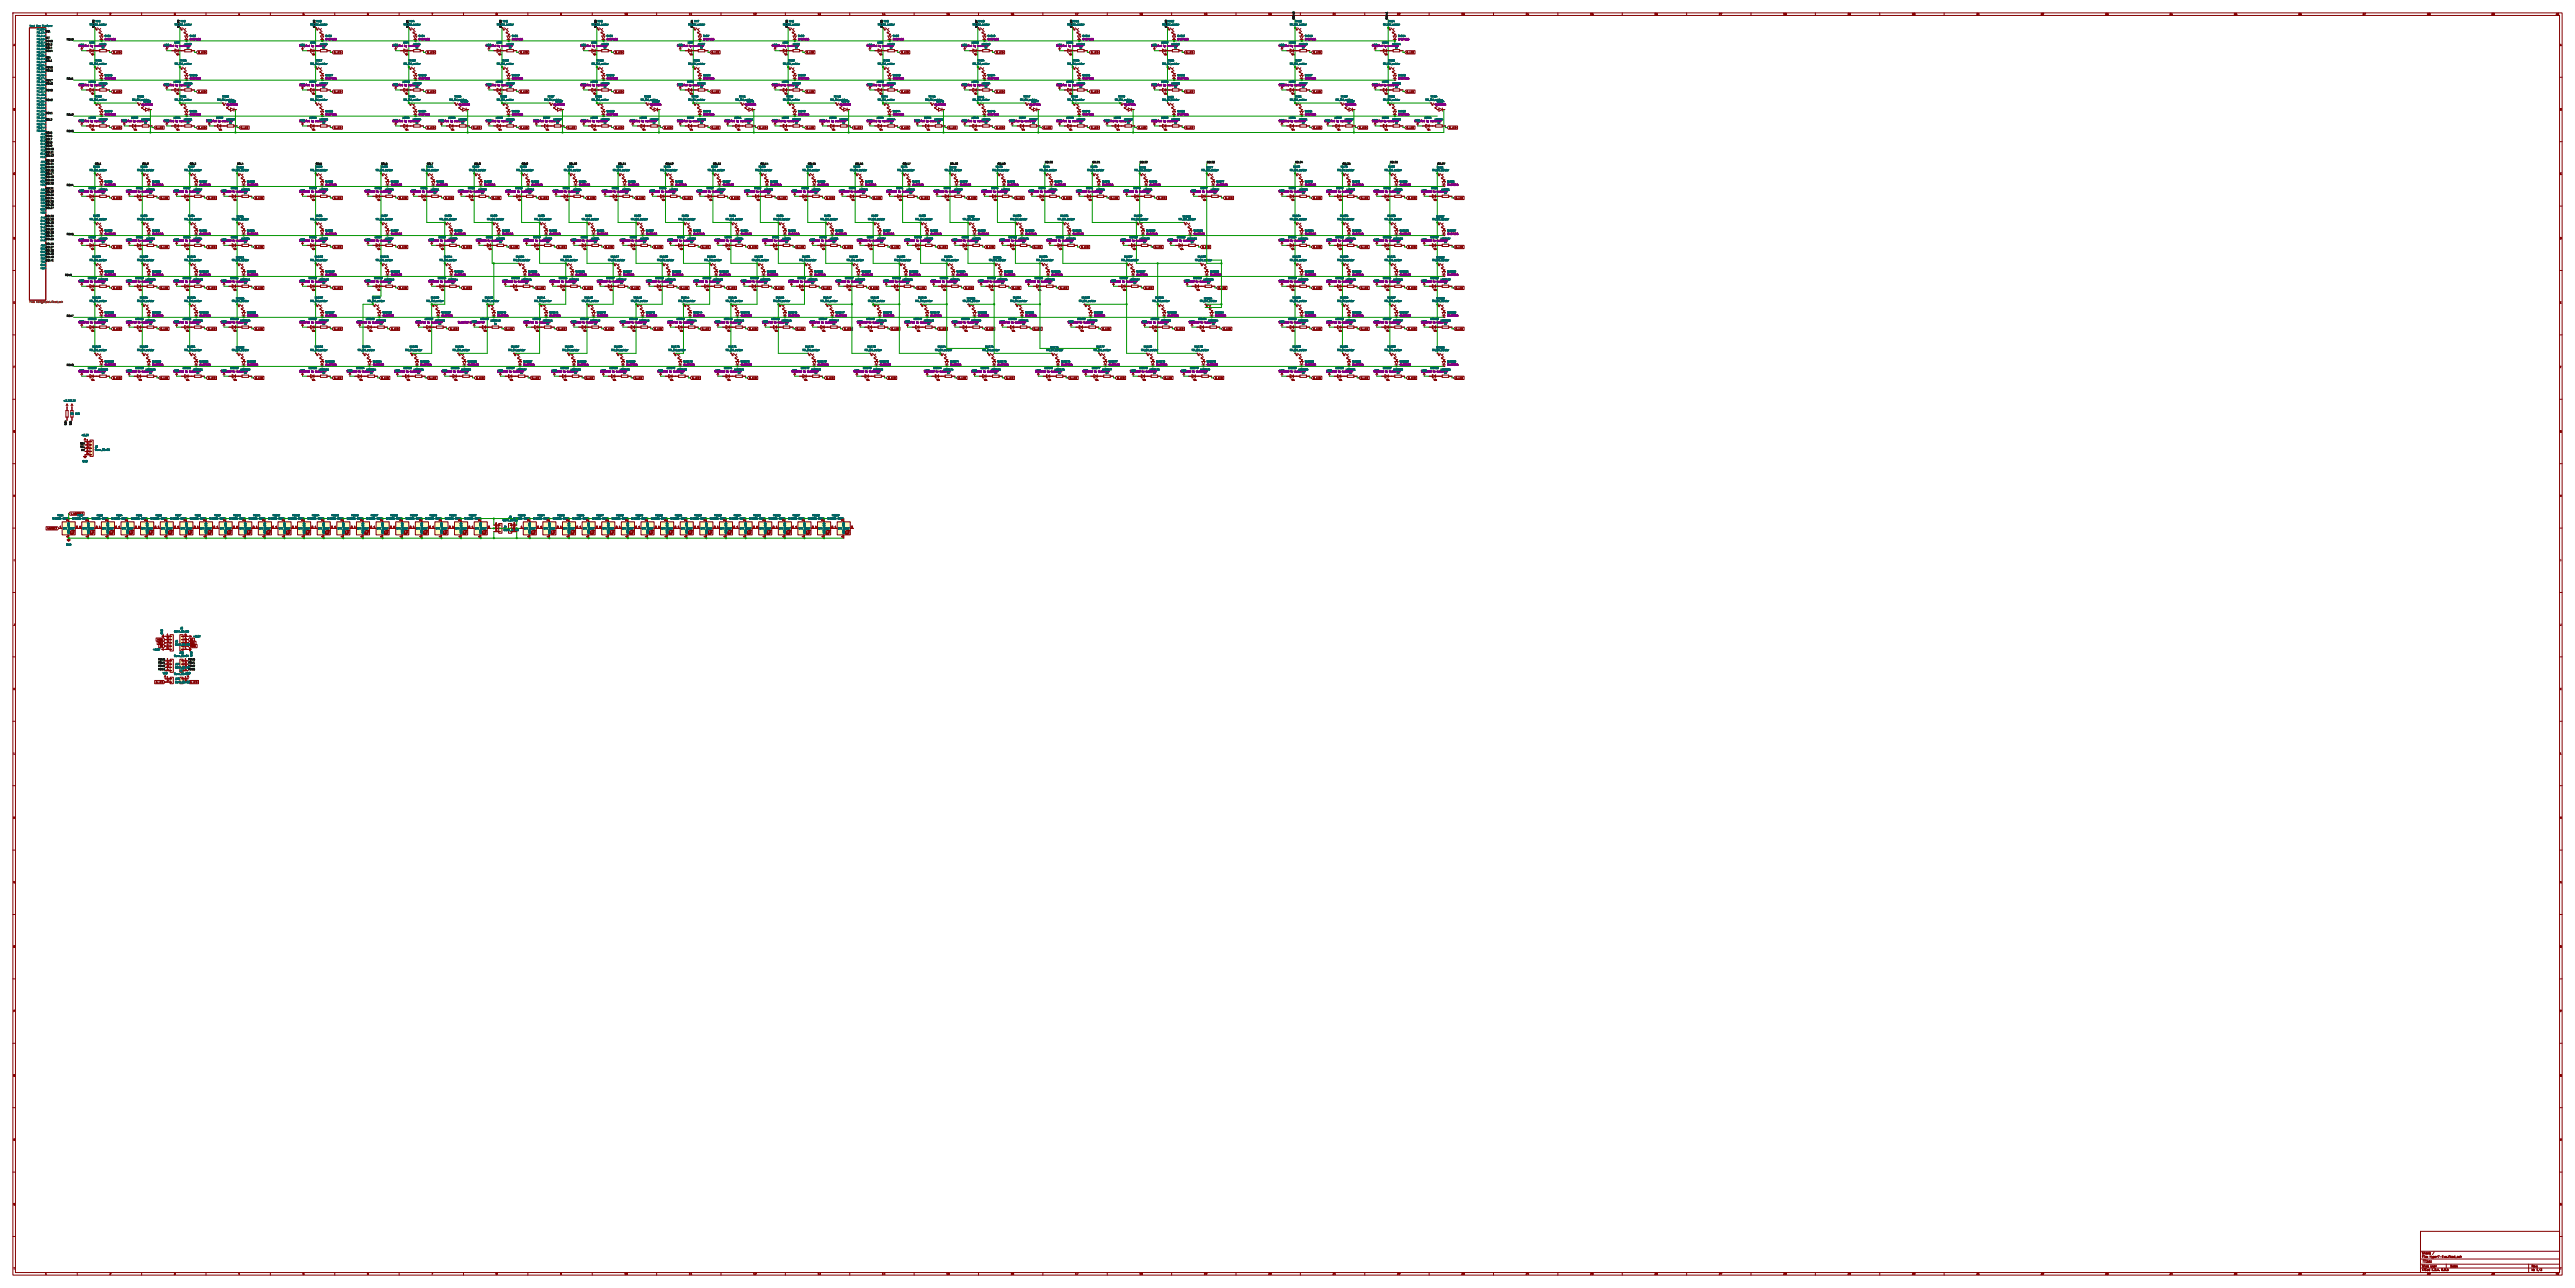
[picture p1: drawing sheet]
<svg xmlns="http://www.w3.org/2000/svg" width="2000mm" height="1000mm" viewBox="0 0 2000 1000" stroke-linecap="round" stroke-linejoin="round" font-family="sans-serif">
<defs><g id="words">
<text font-size="2.8" fill="#840000" x="1881" y="981">Title:</text>
<g font-size="2.1" fill="#840000">
<text x="1881" y="977">File:</text>
<text x="1881" y="974">Sheet:</text>
<text x="1887" y="977">Hyper7-Evo.kicad_sch</text>
<text x="1881" y="987">KiCad</text>
<text x="1881" y="984">Size:</text>
<text x="1888" y="984">User</text>
<text x="1889" y="987">E.D.A.</text>
<text x="1896" y="987">8.0.5</text>
<text x="1903" y="984">Date:</text>
<text x="1966" y="984">Rev:</text>
<text x="1966" y="987">Id:</text>
<text x="1970" y="987">1/3</text>
</g>
<g font-size="1.8" fill="#840000">
<text x="35" y="12">1</text>
<text x="85" y="12">2</text>
<text x="135" y="12">3</text>
<text x="185" y="12">4</text>
<text x="235" y="12">5</text>
<text x="285" y="12">6</text>
<text x="335" y="12">7</text>
<text x="385" y="12">8</text>
<text x="435" y="12">9</text>
<text x="485" y="12">10</text>
<text x="535" y="12">11</text>
<text x="585" y="12">12</text>
<text x="635" y="12">13</text>
<text x="685" y="12">14</text>
<text x="735" y="12">15</text>
<text x="785" y="12">16</text>
<text x="835" y="12">17</text>
<text x="885" y="12">18</text>
<text x="935" y="12">19</text>
<text x="985" y="12">20</text>
<text x="1035" y="12">21</text>
<text x="1085" y="12">22</text>
<text x="1135" y="12">23</text>
<text x="1185" y="12">24</text>
<text x="1235" y="12">25</text>
<text x="1285" y="12">26</text>
<text x="1335" y="12">27</text>
<text x="1385" y="12">28</text>
<text x="1435" y="12">29</text>
<text x="1485" y="12">30</text>
<text x="1535" y="12">31</text>
<text x="1585" y="12">32</text>
<text x="1635" y="12">33</text>
<text x="1685" y="12">34</text>
<text x="1735" y="12">35</text>
<text x="1785" y="12">36</text>
<text x="1835" y="12">37</text>
<text x="1885" y="12">38</text>
<text x="1935" y="12">39</text>
<text x="1985" y="12">40</text>
<text x="73" y="22" transform="rotate(-90 73 22)">COL28</text>
<text x="139" y="22" transform="rotate(-90 139 22)">COL29</text>
<text x="245" y="22" transform="rotate(-90 245 22)">COL30</text>
<text x="317" y="22" transform="rotate(-90 317 22)">COL31</text>
<text x="390" y="22" transform="rotate(-90 390 22)">COL32</text>
<text x="463" y="22" transform="rotate(-90 463 22)">COL33</text>
<text x="538" y="22" transform="rotate(-90 538 22)">COL34</text>
<text x="612" y="22" transform="rotate(-90 612 22)">COL35</text>
<text x="685" y="22" transform="rotate(-90 685 22)">COL36</text>
<text x="759" y="22" transform="rotate(-90 759 22)">COL37</text>
<text x="833" y="22" transform="rotate(-90 833 22)">COL38</text>
<text x="906" y="22" transform="rotate(-90 906 22)">COL39</text>
<text x="10" y="36">A</text>
<text x="1988" y="36">A</text>
<text x="88" y="42">G_LED</text>
<text x="154" y="42">G_LED</text>
<text x="259" y="42">G_LED</text>
<text x="332" y="42">G_LED</text>
<text x="404" y="42">G_LED</text>
<text x="478" y="42">G_LED</text>
<text x="553" y="42">G_LED</text>
<text x="626" y="42">G_LED</text>
<text x="700" y="42">G_LED</text>
<text x="774" y="42">G_LED</text>
<text x="847" y="42">G_LED</text>
<text x="921" y="42">G_LED</text>
<text x="1020" y="42">G_LED</text>
<text x="1092" y="42">G_LED</text>
<text x="88" y="72">G_LED</text>
<text x="154" y="72">G_LED</text>
<text x="259" y="72">G_LED</text>
<text x="332" y="72">G_LED</text>
<text x="404" y="72">G_LED</text>
<text x="478" y="72">G_LED</text>
<text x="553" y="72">G_LED</text>
<text x="626" y="72">G_LED</text>
<text x="700" y="72">G_LED</text>
<text x="774" y="72">G_LED</text>
<text x="847" y="72">G_LED</text>
<text x="921" y="72">G_LED</text>
<text x="1020" y="72">G_LED</text>
<text x="1092" y="72">G_LED</text>
<text x="10" y="86">B</text>
<text x="1988" y="86">B</text>
<text x="88" y="100">G_LED</text>
<text x="121" y="100">G_LED</text>
<text x="154" y="100">G_LED</text>
<text x="187" y="100">G_LED</text>
<text x="259" y="100">G_LED</text>
<text x="332" y="100">G_LED</text>
<text x="367" y="100">G_LED</text>
<text x="404" y="100">G_LED</text>
<text x="441" y="100">G_LED</text>
<text x="478" y="100">G_LED</text>
<text x="516" y="100">G_LED</text>
<text x="553" y="100">G_LED</text>
<text x="589" y="100">G_LED</text>
<text x="626" y="100">G_LED</text>
<text x="663" y="100">G_LED</text>
<text x="700" y="100">G_LED</text>
<text x="737" y="100">G_LED</text>
<text x="774" y="100">G_LED</text>
<text x="810" y="100">G_LED</text>
<text x="847" y="100">G_LED</text>
<text x="884" y="100">G_LED</text>
<text x="921" y="100">G_LED</text>
<text x="1020" y="100">G_LED</text>
<text x="1056" y="100">G_LED</text>
<text x="1092" y="100">G_LED</text>
<text x="1125" y="100">G_LED</text>
<text x="10" y="136">C</text>
<text x="1988" y="136">C</text>
<text x="88" y="155">G_LED</text>
<text x="125" y="155">G_LED</text>
<text x="161" y="155">G_LED</text>
<text x="198" y="155">G_LED</text>
<text x="259" y="155">G_LED</text>
<text x="310" y="155">G_LED</text>
<text x="346" y="155">G_LED</text>
<text x="382" y="155">G_LED</text>
<text x="419" y="155">G_LED</text>
<text x="456" y="155">G_LED</text>
<text x="494" y="155">G_LED</text>
<text x="531" y="155">G_LED</text>
<text x="568" y="155">G_LED</text>
<text x="605" y="155">G_LED</text>
<text x="642" y="155">G_LED</text>
<text x="678" y="155">G_LED</text>
<text x="715" y="155">G_LED</text>
<text x="752" y="155">G_LED</text>
<text x="789" y="155">G_LED</text>
<text x="826" y="155">G_LED</text>
<text x="862" y="155">G_LED</text>
<text x="899" y="155">G_LED</text>
<text x="951" y="155">G_LED</text>
<text x="1020" y="155">G_LED</text>
<text x="1057" y="155">G_LED</text>
<text x="1094" y="155">G_LED</text>
<text x="1130" y="155">G_LED</text>
<text x="10" y="186">D</text>
<text x="1988" y="186">D</text>
<text x="88" y="193">G_LED</text>
<text x="125" y="193">G_LED</text>
<text x="161" y="193">G_LED</text>
<text x="198" y="193">G_LED</text>
<text x="259" y="193">G_LED</text>
<text x="310" y="193">G_LED</text>
<text x="360" y="193">G_LED</text>
<text x="396" y="193">G_LED</text>
<text x="433" y="193">G_LED</text>
<text x="470" y="193">G_LED</text>
<text x="508" y="193">G_LED</text>
<text x="545" y="193">G_LED</text>
<text x="582" y="193">G_LED</text>
<text x="619" y="193">G_LED</text>
<text x="655" y="193">G_LED</text>
<text x="692" y="193">G_LED</text>
<text x="729" y="193">G_LED</text>
<text x="766" y="193">G_LED</text>
<text x="803" y="193">G_LED</text>
<text x="840" y="193">G_LED</text>
<text x="897" y="193">G_LED</text>
<text x="934" y="193">G_LED</text>
<text x="1020" y="193">G_LED</text>
<text x="1057" y="193">G_LED</text>
<text x="1094" y="193">G_LED</text>
<text x="1130" y="193">G_LED</text>
<text x="88" y="224">G_LED</text>
<text x="125" y="224">G_LED</text>
<text x="161" y="224">G_LED</text>
<text x="198" y="224">G_LED</text>
<text x="259" y="224">G_LED</text>
<text x="310" y="224">G_LED</text>
<text x="360" y="224">G_LED</text>
<text x="417" y="224">G_LED</text>
<text x="454" y="224">G_LED</text>
<text x="490" y="224">G_LED</text>
<text x="528" y="224">G_LED</text>
<text x="565" y="224">G_LED</text>
<text x="602" y="224">G_LED</text>
<text x="639" y="224">G_LED</text>
<text x="676" y="224">G_LED</text>
<text x="713" y="224">G_LED</text>
<text x="749" y="224">G_LED</text>
<text x="786" y="224">G_LED</text>
<text x="823" y="224">G_LED</text>
<text x="889" y="224">G_LED</text>
<text x="946" y="224">G_LED</text>
<text x="1020" y="224">G_LED</text>
<text x="1057" y="224">G_LED</text>
<text x="1094" y="224">G_LED</text>
<text x="1130" y="224">G_LED</text>
<text x="10" y="236">E</text>
<text x="1988" y="236">E</text>
<text x="88" y="256">G_LED</text>
<text x="125" y="256">G_LED</text>
<text x="161" y="256">G_LED</text>
<text x="198" y="256">G_LED</text>
<text x="259" y="256">G_LED</text>
<text x="304" y="256">G_LED</text>
<text x="349" y="256">G_LED</text>
<text x="393" y="256">G_LED</text>
<text x="433" y="256">G_LED</text>
<text x="470" y="256">G_LED</text>
<text x="508" y="256">G_LED</text>
<text x="545" y="256">G_LED</text>
<text x="582" y="256">G_LED</text>
<text x="619" y="256">G_LED</text>
<text x="655" y="256">G_LED</text>
<text x="692" y="256">G_LED</text>
<text x="729" y="256">G_LED</text>
<text x="766" y="256">G_LED</text>
<text x="803" y="256">G_LED</text>
<text x="856" y="256">G_LED</text>
<text x="913" y="256">G_LED</text>
<text x="950" y="256">G_LED</text>
<text x="1020" y="256">G_LED</text>
<text x="1057" y="256">G_LED</text>
<text x="1094" y="256">G_LED</text>
<text x="1130" y="256">G_LED</text>
<text x="10" y="286">F</text>
<text x="1988" y="286">F</text>
<text x="88" y="294">G_LED</text>
<text x="125" y="294">G_LED</text>
<text x="161" y="294">G_LED</text>
<text x="198" y="294">G_LED</text>
<text x="259" y="294">G_LED</text>
<text x="296" y="294">G_LED</text>
<text x="333" y="294">G_LED</text>
<text x="370" y="294">G_LED</text>
<text x="413" y="294">G_LED</text>
<text x="455" y="294">G_LED</text>
<text x="493" y="294">G_LED</text>
<text x="537" y="294">G_LED</text>
<text x="582" y="294">G_LED</text>
<text x="642" y="294">G_LED</text>
<text x="690" y="294">G_LED</text>
<text x="744" y="294">G_LED</text>
<text x="781" y="294">G_LED</text>
<text x="831" y="294">G_LED</text>
<text x="868" y="294">G_LED</text>
<text x="904" y="294">G_LED</text>
<text x="944" y="294">G_LED</text>
<text x="1020" y="294">G_LED</text>
<text x="1057" y="294">G_LED</text>
<text x="1094" y="294">G_LED</text>
<text x="1130" y="294">G_LED</text>
<text x="10" y="336">G</text>
<text x="1988" y="336">G</text>
<text x="10" y="386">H</text>
<text x="1988" y="386">H</text>
<text x="55" y="400">V_WS2812</text>
<text x="37" y="411">WS2812</text>
<text x="11" y="436">I</text>
<text x="1989" y="436">I</text>
<text x="10" y="486">J</text>
<text x="1988" y="486">J</text>
<text x="122" y="498">MOSI</text>
<text x="147" y="498">DC</text>
<text x="123" y="500">SCK</text>
<text x="124" y="503">DC</text>
<text x="121" y="531">G_LED</text>
<text x="10" y="536">K</text>
<text x="1988" y="536">K</text>
<text x="10" y="586">L</text>
<text x="1988" y="586">L</text>
<text x="10" y="636">M</text>
<text x="1988" y="636">M</text>
<text x="10" y="686">N</text>
<text x="1988" y="686">N</text>
<text x="10" y="736">O</text>
<text x="1988" y="736">O</text>
<text x="10" y="786">P</text>
<text x="1988" y="786">P</text>
<text x="10" y="836">Q</text>
<text x="1988" y="836">Q</text>
<text x="10" y="886">R</text>
<text x="1988" y="886">R</text>
<text x="10" y="936">S</text>
<text x="1988" y="936">S</text>
<text x="10" y="986">T</text>
<text x="35" y="990">1</text>
<text x="85" y="990">2</text>
<text x="135" y="990">3</text>
<text x="185" y="990">4</text>
<text x="235" y="990">5</text>
<text x="285" y="990">6</text>
<text x="335" y="990">7</text>
<text x="385" y="990">8</text>
<text x="435" y="990">9</text>
<text x="485" y="990">10</text>
<text x="535" y="990">11</text>
<text x="585" y="990">12</text>
<text x="635" y="990">13</text>
<text x="685" y="990">14</text>
<text x="735" y="990">15</text>
<text x="785" y="990">16</text>
<text x="835" y="990">17</text>
<text x="885" y="990">18</text>
<text x="935" y="990">19</text>
<text x="985" y="990">20</text>
<text x="1035" y="990">21</text>
<text x="1085" y="990">22</text>
<text x="1135" y="990">23</text>
<text x="1185" y="990">24</text>
<text x="1235" y="990">25</text>
<text x="1285" y="990">26</text>
<text x="1335" y="990">27</text>
<text x="1385" y="990">28</text>
<text x="1435" y="990">29</text>
<text x="1485" y="990">30</text>
<text x="1535" y="990">31</text>
<text x="1585" y="990">32</text>
<text x="1635" y="990">33</text>
<text x="1685" y="990">34</text>
<text x="1735" y="990">35</text>
<text x="1785" y="990">36</text>
<text x="1835" y="990">37</text>
<text x="1885" y="990">38</text>
<text x="1935" y="990">39</text>
<text x="1985" y="990">40</text>
<text x="1988" y="986">T</text>
</g>
<g font-size="1.8" fill="#006464">
<text x="74" y="17">MX1</text>
<text x="140" y="17">MX2</text>
<text x="246" y="17">MX3</text>
<text x="318" y="17">MX4</text>
<text x="390" y="17">MX5</text>
<text x="464" y="17">MX6</text>
<text x="539" y="17">MX7</text>
<text x="613" y="17">MX8</text>
<text x="686" y="17">MX9</text>
<text x="759" y="17">MX10</text>
<text x="833" y="17">MX11</text>
<text x="907" y="17">MX12</text>
<text x="1006" y="17">MX13</text>
<text x="1078" y="17">MX14</text>
<text x="23" y="21">Next</text>
<text x="28" y="21">Gen</text>
<text x="28" y="24">P1.09</text>
<text x="33" y="21">Platform</text>
<text x="70" y="20">MX_SW_solder</text>
<text x="136" y="20">MX_SW_solder</text>
<text x="241" y="20">MX_SW_solder</text>
<text x="313" y="20">MX_SW_solder</text>
<text x="386" y="20">MX_SW_solder</text>
<text x="459" y="20">MX_SW_solder</text>
<text x="534" y="20">MX_SW_solder</text>
<text x="608" y="20">MX_SW_solder</text>
<text x="682" y="20">MX_SW_solder</text>
<text x="755" y="20">MX_SW_solder</text>
<text x="829" y="20">MX_SW_solder</text>
<text x="903" y="20">MX_SW_solder</text>
<text x="1002" y="20">MX_SW_solder</text>
<text x="1074" y="20">MX_SW_solder</text>
<text x="28" y="29">P0.14</text>
<text x="28" y="26">P0.12</text>
<text x="28" y="34">P0.31</text>
<text x="28" y="31">P0.13</text>
<text x="128" y="36">VDD</text>
<text x="233" y="36">VDD</text>
<text x="305" y="36">VDD</text>
<text x="378" y="36">VDD</text>
<text x="451" y="36">VDD</text>
<text x="526" y="36">VDD</text>
<text x="747" y="36">VDD</text>
<text x="895" y="36">VDD</text>
<text x="994" y="36">VDD</text>
<text x="28" y="39">P0.10</text>
<text x="28" y="42">P0.22</text>
<text x="28" y="36">P0.09</text>
<text x="28" y="44">P0.08</text>
<text x="28" y="47">P0.11</text>
<text x="74" y="48">MX15</text>
<text x="140" y="48">MX16</text>
<text x="245" y="48">MX17</text>
<text x="317" y="48">MX18</text>
<text x="390" y="48">MX19</text>
<text x="463" y="48">MX20</text>
<text x="538" y="48">MX21</text>
<text x="612" y="48">MX22</text>
<text x="686" y="48">MX23</text>
<text x="759" y="48">MX24</text>
<text x="833" y="48">MX25</text>
<text x="907" y="48">MX26</text>
<text x="1006" y="48">MX27</text>
<text x="1078" y="48">MX28</text>
<text x="28" y="49">P0.24</text>
<text x="28" y="52">P0.02</text>
<text x="70" y="50">MX_SW_solder</text>
<text x="136" y="50">MX_SW_solder</text>
<text x="241" y="50">MX_SW_solder</text>
<text x="313" y="50">MX_SW_solder</text>
<text x="386" y="50">MX_SW_solder</text>
<text x="459" y="50">MX_SW_solder</text>
<text x="534" y="50">MX_SW_solder</text>
<text x="608" y="50">MX_SW_solder</text>
<text x="682" y="50">MX_SW_solder</text>
<text x="755" y="50">MX_SW_solder</text>
<text x="829" y="50">MX_SW_solder</text>
<text x="903" y="50">MX_SW_solder</text>
<text x="1002" y="50">MX_SW_solder</text>
<text x="1074" y="50">MX_SW_solder</text>
<text x="28" y="54">P0.20</text>
<text x="28" y="57">P0.29</text>
<text x="28" y="59">P0.26</text>
<text x="28" y="62">P0.27</text>
<text x="28" y="64">P0.30</text>
<text x="28" y="67">P0.28</text>
<text x="28" y="69">P1.08</text>
<text x="28" y="72">P1.11</text>
<text x="128" y="66">VDD</text>
<text x="305" y="66">VDD</text>
<text x="378" y="66">VDD</text>
<text x="526" y="66">VDD</text>
<text x="674" y="66">VDD</text>
<text x="747" y="66">VDD</text>
<text x="895" y="66">VDD</text>
<text x="28" y="75">P1.10</text>
<text x="28" y="77">P1.14</text>
<text x="74" y="76">MX29</text>
<text x="107" y="76">MX30</text>
<text x="140" y="76">MX31</text>
<text x="173" y="76">MX32</text>
<text x="245" y="76">MX33</text>
<text x="317" y="76">MX34</text>
<text x="353" y="76">MX35</text>
<text x="389" y="76">MX36</text>
<text x="425" y="76">MX37</text>
<text x="462" y="76">MX38</text>
<text x="500" y="76">MX39</text>
<text x="537" y="76">MX40</text>
<text x="574" y="76">MX41</text>
<text x="611" y="76">MX42</text>
<text x="648" y="76">MX43</text>
<text x="684" y="76">MX44</text>
<text x="721" y="76">MX45</text>
<text x="759" y="76">MX46</text>
<text x="795" y="76">MX47</text>
<text x="832" y="76">MX48</text>
<text x="869" y="76">MX49</text>
<text x="906" y="76">MX50</text>
<text x="1006" y="76">MX51</text>
<text x="1041" y="76">MX52</text>
<text x="1078" y="76">MX53</text>
<text x="1111" y="76">MX54</text>
<text x="28" y="80">P1.15</text>
<text x="28" y="82">P0.06</text>
<text x="70" y="78">MX_SW_solder</text>
<text x="103" y="78">MX_SW_solder</text>
<text x="136" y="78">MX_SW_solder</text>
<text x="169" y="78">MX_SW_solder</text>
<text x="241" y="78">MX_SW_solder</text>
<text x="313" y="78">MX_SW_solder</text>
<text x="349" y="78">MX_SW_solder</text>
<text x="386" y="78">MX_SW_solder</text>
<text x="423" y="78">MX_SW_solder</text>
<text x="459" y="78">MX_SW_solder</text>
<text x="498" y="78">MX_SW_solder</text>
<text x="534" y="78">MX_SW_solder</text>
<text x="571" y="78">MX_SW_solder</text>
<text x="608" y="78">MX_SW_solder</text>
<text x="645" y="78">MX_SW_solder</text>
<text x="682" y="78">MX_SW_solder</text>
<text x="719" y="78">MX_SW_solder</text>
<text x="755" y="78">MX_SW_solder</text>
<text x="792" y="78">MX_SW_solder</text>
<text x="829" y="78">MX_SW_solder</text>
<text x="866" y="78">MX_SW_solder</text>
<text x="903" y="78">MX_SW_solder</text>
<text x="1002" y="78">MX_SW_solder</text>
<text x="1037" y="78">MX_SW_solder</text>
<text x="1074" y="78">MX_SW_solder</text>
<text x="1107" y="78">MX_SW_solder</text>
<text x="28" y="85">P0.03</text>
<text x="28" y="87">P1.12</text>
<text x="28" y="90">P1.13</text>
<text x="28" y="92">P0.15</text>
<text x="28" y="95">P1.02</text>
<text x="62" y="94">VDD</text>
<text x="95" y="94">VDD</text>
<text x="128" y="94">VDD</text>
<text x="161" y="94">VDD</text>
<text x="233" y="94">VDD</text>
<text x="341" y="94">VDD</text>
<text x="378" y="94">VDD</text>
<text x="711" y="94">VDD</text>
<text x="747" y="94">VDD</text>
<text x="784" y="94">VDD</text>
<text x="858" y="94">VDD</text>
<text x="1029" y="94">VDD</text>
<text x="1099" y="94">VDD</text>
<text x="28" y="97">P0.07</text>
<text x="28" y="100">P0.04</text>
<text x="28" y="102">P0.05</text>
<text x="31" y="108">B1</text>
<text x="32" y="105">A1</text>
<text x="31" y="110">C1</text>
<text x="31" y="113">D1</text>
<text x="32" y="115">E1</text>
<text x="32" y="118">F1</text>
<text x="31" y="123">H1</text>
<text x="31" y="120">G1</text>
<text x="31" y="129">B2</text>
<text x="31" y="132">C2</text>
<text x="32" y="127">A2</text>
<text x="72" y="130">MX55</text>
<text x="109" y="130">MX56</text>
<text x="146" y="130">MX57</text>
<text x="184" y="131">MX58</text>
<text x="245" y="130">MX59</text>
<text x="296" y="130">MX60</text>
<text x="331" y="130">MX61</text>
<text x="367" y="130">MX62</text>
<text x="404" y="130">MX63</text>
<text x="441" y="130">MX64</text>
<text x="479" y="130">MX65</text>
<text x="516" y="130">MX66</text>
<text x="552" y="130">MX67</text>
<text x="589" y="130">MX68</text>
<text x="626" y="130">MX69</text>
<text x="663" y="130">MX70</text>
<text x="700" y="130">MX71</text>
<text x="738" y="131">MX72</text>
<text x="773" y="130">MX73</text>
<text x="810" y="130">MX74</text>
<text x="847" y="130">MX75</text>
<text x="885" y="131">MX76</text>
<text x="937" y="131">MX77</text>
<text x="1004" y="130">MX78</text>
<text x="1041" y="130">MX79</text>
<text x="1078" y="130">MX80</text>
<text x="1116" y="131">MX81</text>
<text x="31" y="134">D2</text>
<text x="32" y="137">E2</text>
<text x="70" y="133">MX_SW_solder</text>
<text x="106" y="133">MX_SW_solder</text>
<text x="143" y="133">MX_SW_solder</text>
<text x="180" y="133">MX_SW_solder</text>
<text x="241" y="133">MX_SW_solder</text>
<text x="292" y="133">MX_SW_solder</text>
<text x="327" y="133">MX_SW_solder</text>
<text x="364" y="133">MX_SW_solder</text>
<text x="401" y="133">MX_SW_solder</text>
<text x="438" y="133">MX_SW_solder</text>
<text x="476" y="133">MX_SW_solder</text>
<text x="513" y="133">MX_SW_solder</text>
<text x="550" y="133">MX_SW_solder</text>
<text x="586" y="133">MX_SW_solder</text>
<text x="623" y="133">MX_SW_solder</text>
<text x="660" y="133">MX_SW_solder</text>
<text x="697" y="133">MX_SW_solder</text>
<text x="734" y="133">MX_SW_solder</text>
<text x="771" y="133">MX_SW_solder</text>
<text x="807" y="133">MX_SW_solder</text>
<text x="844" y="133">MX_SW_solder</text>
<text x="881" y="133">MX_SW_solder</text>
<text x="933" y="133">MX_SW_solder</text>
<text x="1002" y="133">MX_SW_solder</text>
<text x="1039" y="133">MX_SW_solder</text>
<text x="1075" y="133">MX_SW_solder</text>
<text x="1112" y="133">MX_SW_solder</text>
<text x="31" y="142">G2</text>
<text x="32" y="139">F2</text>
<text x="31" y="144">H2</text>
<text x="32" y="148">A3</text>
<text x="62" y="149">VDD</text>
<text x="135" y="149">VDD</text>
<text x="172" y="149">VDD</text>
<text x="505" y="149">VDD</text>
<text x="542" y="149">VDD</text>
<text x="578" y="149">VDD</text>
<text x="615" y="149">VDD</text>
<text x="799" y="149">VDD</text>
<text x="836" y="149">VDD</text>
<text x="873" y="149">VDD</text>
<text x="925" y="149">VDD</text>
<text x="994" y="149">VDD</text>
<text x="31" y="156">D3</text>
<text x="31" y="153">C3</text>
<text x="31" y="151">B3</text>
<text x="32" y="158">E3</text>
<text x="32" y="161">F3</text>
<text x="31" y="166">H3</text>
<text x="31" y="163">G3</text>
<text x="31" y="172">B4</text>
<text x="32" y="170">A4</text>
<text x="70" y="171">MX_SW_solder</text>
<text x="72" y="169">MX82</text>
<text x="106" y="171">MX_SW_solder</text>
<text x="109" y="169">MX83</text>
<text x="143" y="171">MX_SW_solder</text>
<text x="146" y="169">MX84</text>
<text x="180" y="171">MX_SW_solder</text>
<text x="184" y="169">MX85</text>
<text x="241" y="171">MX_SW_solder</text>
<text x="245" y="169">MX86</text>
<text x="292" y="171">MX_SW_solder</text>
<text x="296" y="169">MX87</text>
<text x="341" y="171">MX_SW_solder</text>
<text x="345" y="169">MX88</text>
<text x="378" y="171">MX_SW_solder</text>
<text x="381" y="169">MX89</text>
<text x="415" y="171">MX_SW_solder</text>
<text x="418" y="169">MX90</text>
<text x="452" y="171">MX_SW_solder</text>
<text x="455" y="169">MX91</text>
<text x="490" y="171">MX_SW_solder</text>
<text x="493" y="169">MX92</text>
<text x="527" y="171">MX_SW_solder</text>
<text x="529" y="169">MX93</text>
<text x="564" y="171">MX_SW_solder</text>
<text x="566" y="169">MX94</text>
<text x="600" y="171">MX_SW_solder</text>
<text x="603" y="169">MX95</text>
<text x="637" y="171">MX_SW_solder</text>
<text x="640" y="169">MX96</text>
<text x="674" y="171">MX_SW_solder</text>
<text x="677" y="169">MX97</text>
<text x="711" y="171">MX_SW_solder</text>
<text x="714" y="169">MX98</text>
<text x="748" y="171">MX_SW_solder</text>
<text x="751" y="169">MX99</text>
<text x="785" y="171">MX_SW_solder</text>
<text x="787" y="169">MX100</text>
<text x="821" y="171">MX_SW_solder</text>
<text x="824" y="169">MX101</text>
<text x="879" y="171">MX_SW_solder</text>
<text x="881" y="169">MX102</text>
<text x="915" y="171">MX_SW_solder</text>
<text x="919" y="169">MX103</text>
<text x="1002" y="171">MX_SW_solder</text>
<text x="1004" y="169">MX104</text>
<text x="1039" y="171">MX_SW_solder</text>
<text x="1041" y="169">MX105</text>
<text x="1075" y="171">MX_SW_solder</text>
<text x="1078" y="169">MX106</text>
<text x="1112" y="171">MX_SW_solder</text>
<text x="1115" y="169">MX107</text>
<text x="31" y="175">C4</text>
<text x="31" y="177">D4</text>
<text x="32" y="180">E4</text>
<text x="31" y="185">G4</text>
<text x="32" y="182">F4</text>
<text x="31" y="188">H4</text>
<text x="32" y="191">A5</text>
<text x="98" y="187">VDD</text>
<text x="135" y="187">VDD</text>
<text x="172" y="187">VDD</text>
<text x="233" y="187">VDD</text>
<text x="284" y="187">VDD</text>
<text x="333" y="187">VDD</text>
<text x="444" y="187">VDD</text>
<text x="519" y="187">VDD</text>
<text x="629" y="187">VDD</text>
<text x="703" y="187">VDD</text>
<text x="740" y="187">VDD</text>
<text x="777" y="187">VDD</text>
<text x="871" y="187">VDD</text>
<text x="907" y="187">VDD</text>
<text x="994" y="187">VDD</text>
<text x="1031" y="187">VDD</text>
<text x="1067" y="187">VDD</text>
<text x="31" y="194">B5</text>
<text x="31" y="196">C5</text>
<text x="31" y="199">D5</text>
<text x="32" y="202">E5</text>
<text x="70" y="203">MX_SW_solder</text>
<text x="72" y="200">MX108</text>
<text x="106" y="203">MX_SW_solder</text>
<text x="109" y="200">MX109</text>
<text x="143" y="203">MX_SW_solder</text>
<text x="145" y="200">MX110</text>
<text x="180" y="203">MX_SW_solder</text>
<text x="183" y="201">MX111</text>
<text x="241" y="203">MX_SW_solder</text>
<text x="244" y="200">MX112</text>
<text x="292" y="203">MX_SW_solder</text>
<text x="295" y="200">MX113</text>
<text x="341" y="203">MX_SW_solder</text>
<text x="345" y="200">MX114</text>
<text x="398" y="203">MX_SW_solder</text>
<text x="401" y="200">MX115</text>
<text x="435" y="203">MX_SW_solder</text>
<text x="437" y="200">MX116</text>
<text x="472" y="203">MX_SW_solder</text>
<text x="474" y="200">MX117</text>
<text x="510" y="203">MX_SW_solder</text>
<text x="512" y="200">MX118</text>
<text x="547" y="203">MX_SW_solder</text>
<text x="549" y="200">MX119</text>
<text x="584" y="203">MX_SW_solder</text>
<text x="586" y="200">MX120</text>
<text x="621" y="203">MX_SW_solder</text>
<text x="623" y="200">MX121</text>
<text x="658" y="203">MX_SW_solder</text>
<text x="660" y="200">MX122</text>
<text x="694" y="203">MX_SW_solder</text>
<text x="697" y="200">MX123</text>
<text x="731" y="203">MX_SW_solder</text>
<text x="733" y="200">MX124</text>
<text x="768" y="203">MX_SW_solder</text>
<text x="771" y="201">MX125</text>
<text x="805" y="203">MX_SW_solder</text>
<text x="807" y="200">MX126</text>
<text x="871" y="203">MX_SW_solder</text>
<text x="873" y="200">MX127</text>
<text x="930" y="200">MX128</text>
<text x="1002" y="203">MX_SW_solder</text>
<text x="1004" y="200">MX129</text>
<text x="1039" y="203">MX_SW_solder</text>
<text x="1041" y="200">MX130</text>
<text x="1075" y="203">MX_SW_solder</text>
<text x="1078" y="200">MX131</text>
<text x="1112" y="203">MX_SW_solder</text>
<text x="1115" y="201">MX132</text>
<text x="31" y="209">H5</text>
<text x="31" y="207">G5</text>
<text x="32" y="204">F5</text>
<text x="62" y="219">VDD</text>
<text x="98" y="219">VDD</text>
<text x="135" y="219">VDD</text>
<text x="172" y="219">VDD</text>
<text x="233" y="219">VDD</text>
<text x="284" y="219">VDD</text>
<text x="502" y="219">VDD</text>
<text x="539" y="219">VDD</text>
<text x="576" y="219">VDD</text>
<text x="650" y="219">VDD</text>
<text x="686" y="219">VDD</text>
<text x="760" y="219">VDD</text>
<text x="863" y="219">VDD</text>
<text x="920" y="219">VDD</text>
<text x="1067" y="219">VDD</text>
<text x="1104" y="219">VDD</text>
<text x="72" y="232">MX133</text>
<text x="109" y="232">MX134</text>
<text x="145" y="232">MX135</text>
<text x="183" y="233">MX136</text>
<text x="244" y="232">MX137</text>
<text x="289" y="232">MX138</text>
<text x="335" y="232">MX139</text>
<text x="376" y="232">MX140</text>
<text x="417" y="232">MX141</text>
<text x="454" y="232">MX142</text>
<text x="492" y="232">MX143</text>
<text x="529" y="232">MX144</text>
<text x="566" y="232">MX145</text>
<text x="603" y="232">MX146</text>
<text x="639" y="232">MX147</text>
<text x="676" y="232">MX148</text>
<text x="713" y="232">MX149</text>
<text x="751" y="233">MX150</text>
<text x="787" y="232">MX151</text>
<text x="840" y="232">MX152</text>
<text x="897" y="232">MX153</text>
<text x="935" y="233">MX154</text>
<text x="1004" y="232">MX155</text>
<text x="1041" y="232">MX156</text>
<text x="1078" y="232">MX157</text>
<text x="1115" y="233">MX158</text>
<text x="70" y="235">MX_SW_solder</text>
<text x="106" y="235">MX_SW_solder</text>
<text x="143" y="235">MX_SW_solder</text>
<text x="180" y="235">MX_SW_solder</text>
<text x="241" y="235">MX_SW_solder</text>
<text x="285" y="235">MX_SW_solder</text>
<text x="331" y="235">MX_SW_solder</text>
<text x="374" y="235">MX_SW_solder</text>
<text x="415" y="235">MX_SW_solder</text>
<text x="452" y="235">MX_SW_solder</text>
<text x="490" y="235">MX_SW_solder</text>
<text x="527" y="235">MX_SW_solder</text>
<text x="564" y="235">MX_SW_solder</text>
<text x="600" y="235">MX_SW_solder</text>
<text x="637" y="235">MX_SW_solder</text>
<text x="674" y="235">MX_SW_solder</text>
<text x="711" y="235">MX_SW_solder</text>
<text x="748" y="235">MX_SW_solder</text>
<text x="785" y="235">MX_SW_solder</text>
<text x="838" y="235">MX_SW_solder</text>
<text x="895" y="235">MX_SW_solder</text>
<text x="932" y="235">MX_SW_solder</text>
<text x="1002" y="235">MX_SW_solder</text>
<text x="1039" y="235">MX_SW_solder</text>
<text x="1075" y="235">MX_SW_solder</text>
<text x="1112" y="235">MX_SW_solder</text>
<text x="135" y="250">VDD</text>
<text x="172" y="250">VDD</text>
<text x="366" y="250">VDD</text>
<text x="444" y="250">VDD</text>
<text x="482" y="250">VDD</text>
<text x="556" y="250">VDD</text>
<text x="592" y="250">VDD</text>
<text x="703" y="250">VDD</text>
<text x="740" y="250">VDD</text>
<text x="830" y="250">VDD</text>
<text x="887" y="250">VDD</text>
<text x="994" y="250">VDD</text>
<text x="70" y="273">MX_SW_solder</text>
<text x="72" y="270">MX159</text>
<text x="106" y="273">MX_SW_solder</text>
<text x="109" y="270">MX160</text>
<text x="143" y="273">MX_SW_solder</text>
<text x="145" y="270">MX161</text>
<text x="180" y="273">MX_SW_solder</text>
<text x="183" y="271">MX162</text>
<text x="241" y="273">MX_SW_solder</text>
<text x="244" y="270">MX163</text>
<text x="278" y="273">MX_SW_solder</text>
<text x="281" y="270">MX164</text>
<text x="315" y="273">MX_SW_solder</text>
<text x="318" y="270">MX165</text>
<text x="351" y="273">MX_SW_solder</text>
<text x="354" y="270">MX166</text>
<text x="395" y="273">MX_SW_solder</text>
<text x="397" y="270">MX167</text>
<text x="437" y="273">MX_SW_solder</text>
<text x="439" y="270">MX168</text>
<text x="475" y="273">MX_SW_solder</text>
<text x="477" y="270">MX169</text>
<text x="519" y="273">MX_SW_solder</text>
<text x="521" y="270">MX170</text>
<text x="564" y="273">MX_SW_solder</text>
<text x="566" y="270">MX171</text>
<text x="623" y="273">MX_SW_solder</text>
<text x="625" y="270">MX172</text>
<text x="672" y="273">MX_SW_solder</text>
<text x="674" y="270">MX173</text>
<text x="726" y="273">MX_SW_solder</text>
<text x="728" y="270">MX174</text>
<text x="763" y="273">MX_SW_solder</text>
<text x="765" y="270">MX175</text>
<text x="812" y="273">MX_SW_solder</text>
<text x="816" y="271">MX176</text>
<text x="849" y="273">MX_SW_solder</text>
<text x="851" y="270">MX177</text>
<text x="886" y="273">MX_SW_solder</text>
<text x="888" y="270">MX178</text>
<text x="926" y="273">MX_SW_solder</text>
<text x="928" y="270">MX179</text>
<text x="1002" y="273">MX_SW_solder</text>
<text x="1004" y="270">MX180</text>
<text x="1039" y="273">MX_SW_solder</text>
<text x="1041" y="270">MX181</text>
<text x="1075" y="273">MX_SW_solder</text>
<text x="1078" y="270">MX182</text>
<text x="1112" y="273">MX_SW_solder</text>
<text x="1115" y="271">MX183</text>
<text x="98" y="289">VDD</text>
<text x="135" y="289">VDD</text>
<text x="172" y="289">VDD</text>
<text x="270" y="289">VDD</text>
<text x="307" y="289">VDD</text>
<text x="344" y="289">VDD</text>
<text x="387" y="289">VDD</text>
<text x="429" y="289">VDD</text>
<text x="511" y="289">VDD</text>
<text x="755" y="289">VDD</text>
<text x="878" y="289">VDD</text>
<text x="918" y="289">VDD</text>
<text x="1031" y="289">VDD</text>
<text x="1104" y="289">VDD</text>
<text x="49" y="312">+3.3V</text>
<text x="53" y="312">+3.3V</text>
<text x="63" y="339">+3.3V</text>
<text x="74" y="348">J3</text>
<text x="74" y="350">Conn_01x05</text>
<text x="64" y="359">GND</text>
<text x="390" y="405">Conn_01x03</text>
<text x="395" y="402">J5</text>
<text x="49" y="411">DIN DOUT</text>
<text x="54" y="409" transform="rotate(-90 54 409)">VDD</text>
<text x="64" y="411">DIN DOUT</text>
<text x="69" y="409" transform="rotate(-90 69 409)">VDD</text>
<text x="79" y="411">DIN DOUT</text>
<text x="85" y="409" transform="rotate(-90 85 409)">VDD</text>
<text x="94" y="411">DIN DOUT</text>
<text x="100" y="409" transform="rotate(-90 100 409)">VDD</text>
<text x="110" y="411">DIN DOUT</text>
<text x="115" y="409" transform="rotate(-90 115 409)">VDD</text>
<text x="125" y="411">DIN DOUT</text>
<text x="130" y="409" transform="rotate(-90 130 409)">VDD</text>
<text x="140" y="411">DIN DOUT</text>
<text x="146" y="409" transform="rotate(-90 146 409)">VDD</text>
<text x="155" y="411">DIN DOUT</text>
<text x="161" y="409" transform="rotate(-90 161 409)">VDD</text>
<text x="171" y="411">DIN DOUT</text>
<text x="176" y="409" transform="rotate(-90 176 409)">VDD</text>
<text x="186" y="411">DIN DOUT</text>
<text x="191" y="409" transform="rotate(-90 191 409)">VDD</text>
<text x="201" y="411">DIN DOUT</text>
<text x="207" y="409" transform="rotate(-90 207 409)">VDD</text>
<text x="216" y="411">DIN DOUT</text>
<text x="222" y="409" transform="rotate(-90 222 409)">VDD</text>
<text x="232" y="411">DIN DOUT</text>
<text x="237" y="409" transform="rotate(-90 237 409)">VDD</text>
<text x="247" y="411">DIN DOUT</text>
<text x="252" y="409" transform="rotate(-90 252 409)">VDD</text>
<text x="262" y="411">DIN DOUT</text>
<text x="268" y="409" transform="rotate(-90 268 409)">VDD</text>
<text x="277" y="411">DIN DOUT</text>
<text x="283" y="409" transform="rotate(-90 283 409)">VDD</text>
<text x="293" y="411">DIN DOUT</text>
<text x="298" y="409" transform="rotate(-90 298 409)">VDD</text>
<text x="308" y="411">DIN DOUT</text>
<text x="313" y="409" transform="rotate(-90 313 409)">VDD</text>
<text x="323" y="411">DIN DOUT</text>
<text x="329" y="409" transform="rotate(-90 329 409)">VDD</text>
<text x="338" y="411">DIN DOUT</text>
<text x="344" y="409" transform="rotate(-90 344 409)">VDD</text>
<text x="354" y="411">DIN DOUT</text>
<text x="359" y="409" transform="rotate(-90 359 409)">VDD</text>
<text x="369" y="411">DIN DOUT</text>
<text x="374" y="409" transform="rotate(-90 374 409)">VDD</text>
<text x="391" y="410">J4</text>
<text x="391" y="412">Conn_01x03</text>
<text x="407" y="411">DIN DOUT</text>
<text x="412" y="409" transform="rotate(-90 412 409)">VDD</text>
<text x="422" y="411">DIN DOUT</text>
<text x="428" y="409" transform="rotate(-90 428 409)">VDD</text>
<text x="437" y="411">DIN DOUT</text>
<text x="443" y="409" transform="rotate(-90 443 409)">VDD</text>
<text x="453" y="411">DIN DOUT</text>
<text x="458" y="409" transform="rotate(-90 458 409)">VDD</text>
<text x="468" y="411">DIN DOUT</text>
<text x="473" y="409" transform="rotate(-90 473 409)">VDD</text>
<text x="483" y="411">DIN DOUT</text>
<text x="489" y="409" transform="rotate(-90 489 409)">VDD</text>
<text x="498" y="411">DIN DOUT</text>
<text x="504" y="409" transform="rotate(-90 504 409)">VDD</text>
<text x="514" y="411">DIN DOUT</text>
<text x="519" y="409" transform="rotate(-90 519 409)">VDD</text>
<text x="529" y="411">DIN DOUT</text>
<text x="534" y="409" transform="rotate(-90 534 409)">VDD</text>
<text x="544" y="411">DIN DOUT</text>
<text x="550" y="409" transform="rotate(-90 550 409)">VDD</text>
<text x="559" y="411">DIN DOUT</text>
<text x="565" y="409" transform="rotate(-90 565 409)">VDD</text>
<text x="575" y="411">DIN DOUT</text>
<text x="580" y="409" transform="rotate(-90 580 409)">VDD</text>
<text x="590" y="411">DIN DOUT</text>
<text x="595" y="409" transform="rotate(-90 595 409)">VDD</text>
<text x="605" y="411">DIN DOUT</text>
<text x="610" y="409" transform="rotate(-90 610 409)">VDD</text>
<text x="620" y="411">DIN DOUT</text>
<text x="626" y="409" transform="rotate(-90 626 409)">VDD</text>
<text x="636" y="411">DIN DOUT</text>
<text x="641" y="409" transform="rotate(-90 641 409)">VDD</text>
<text x="651" y="411">DIN DOUT</text>
<text x="656" y="409" transform="rotate(-90 656 409)">VDD</text>
<text x="54" y="415" transform="rotate(-90 54 415)">VSS</text>
<text x="69" y="415" transform="rotate(-90 69 415)">VSS</text>
<text x="85" y="415" transform="rotate(-90 85 415)">VSS</text>
<text x="100" y="415" transform="rotate(-90 100 415)">VSS</text>
<text x="115" y="415" transform="rotate(-90 115 415)">VSS</text>
<text x="130" y="415" transform="rotate(-90 130 415)">VSS</text>
<text x="146" y="415" transform="rotate(-90 146 415)">VSS</text>
<text x="161" y="415" transform="rotate(-90 161 415)">VSS</text>
<text x="176" y="415" transform="rotate(-90 176 415)">VSS</text>
<text x="191" y="415" transform="rotate(-90 191 415)">VSS</text>
<text x="207" y="415" transform="rotate(-90 207 415)">VSS</text>
<text x="222" y="415" transform="rotate(-90 222 415)">VSS</text>
<text x="237" y="415" transform="rotate(-90 237 415)">VSS</text>
<text x="252" y="415" transform="rotate(-90 252 415)">VSS</text>
<text x="268" y="415" transform="rotate(-90 268 415)">VSS</text>
<text x="283" y="415" transform="rotate(-90 283 415)">VSS</text>
<text x="298" y="415" transform="rotate(-90 298 415)">VSS</text>
<text x="313" y="415" transform="rotate(-90 313 415)">VSS</text>
<text x="329" y="415" transform="rotate(-90 329 415)">VSS</text>
<text x="344" y="415" transform="rotate(-90 344 415)">VSS</text>
<text x="359" y="415" transform="rotate(-90 359 415)">VSS</text>
<text x="374" y="415" transform="rotate(-90 374 415)">VSS</text>
<text x="412" y="415" transform="rotate(-90 412 415)">VSS</text>
<text x="428" y="415" transform="rotate(-90 428 415)">VSS</text>
<text x="443" y="415" transform="rotate(-90 443 415)">VSS</text>
<text x="458" y="415" transform="rotate(-90 458 415)">VSS</text>
<text x="473" y="415" transform="rotate(-90 473 415)">VSS</text>
<text x="489" y="415" transform="rotate(-90 489 415)">VSS</text>
<text x="504" y="415" transform="rotate(-90 504 415)">VSS</text>
<text x="519" y="415" transform="rotate(-90 519 415)">VSS</text>
<text x="534" y="415" transform="rotate(-90 534 415)">VSS</text>
<text x="550" y="415" transform="rotate(-90 550 415)">VSS</text>
<text x="565" y="415" transform="rotate(-90 565 415)">VSS</text>
<text x="580" y="415" transform="rotate(-90 580 415)">VSS</text>
<text x="595" y="415" transform="rotate(-90 595 415)">VSS</text>
<text x="610" y="415" transform="rotate(-90 610 415)">VSS</text>
<text x="626" y="415" transform="rotate(-90 626 415)">VSS</text>
<text x="641" y="415" transform="rotate(-90 641 415)">VSS</text>
<text x="656" y="415" transform="rotate(-90 656 415)">VSS</text>
<text x="51" y="424">GND</text>
<text x="135" y="491">Conn_01x05</text>
<text x="140" y="489">J8</text>
<text x="127" y="493" transform="rotate(-90 127 493)">GND</text>
<text x="150" y="495">+3.3V</text>
<text x="136" y="499">J6</text>
<text x="136" y="501">Conn_01x05</text>
<text x="143" y="501">2</text>
<text x="147" y="503">MOSI</text>
<text x="147" y="500">SCK</text>
<text x="119" y="505">+3.3V</text>
<text x="139" y="508">J15</text>
<text x="149" y="510" transform="rotate(-90 149 510)">GND</text>
<text x="135" y="510">Conn_01x04</text>
<text x="136" y="519">Conn_01x04</text>
<text x="136" y="516">J14</text>
<text x="139" y="522">J17</text>
<text x="143" y="518">3</text>
<text x="143" y="520">4</text>
<text x="146" y="520">ROW3</text>
<text x="146" y="518">ROW2</text>
<text x="126" y="524">VDD</text>
<text x="135" y="524">Conn_01x02</text>
<text x="136" y="528">J16</text>
<text x="144" y="524">VDD</text>
<text x="136" y="530">Conn_01x02</text>
<text x="143" y="529">2</text>
<text x="147" y="531">G_LED</text>
</g>
<g font-size="1.8" fill="#0f0f0f">
<text x="1005" y="15" transform="rotate(-90 1005 15)">COL40</text>
<text x="1078" y="15" transform="rotate(-90 1078 15)">COL41</text>
<text x="36" y="25">SCL</text>
<text x="36" y="35">COL3</text>
<text x="36" y="33">ROW6</text>
<text x="36" y="30">INT</text>
<text x="52" y="31">ROW0</text>
<text x="36" y="38">COL4</text>
<text x="36" y="40">ROW4</text>
<text x="36" y="48">COL1</text>
<text x="36" y="45">SDA</text>
<text x="36" y="53">ROW5</text>
<text x="36" y="56">ROW3</text>
<text x="36" y="66">ROW8</text>
<text x="36" y="63">ROW7</text>
<text x="52" y="62">ROW1</text>
<text x="36" y="71">ROW0</text>
<text x="36" y="78">ROW2</text>
<text x="36" y="89">ROW1</text>
<text x="52" y="90">ROW2</text>
<text x="36" y="94">COL2</text>
<text x="36" y="104">COL5</text>
<text x="36" y="106">COL6</text>
<text x="52" y="103">ROW3</text>
<text x="36" y="111">COL8</text>
<text x="36" y="109">COL7</text>
<text x="36" y="114">COL9</text>
<text x="36" y="116">COL10</text>
<text x="36" y="119">COL11</text>
<text x="36" y="122">COL12</text>
<text x="36" y="125">COL13</text>
<text x="36" y="128">COL14</text>
<text x="36" y="130">COL15</text>
<text x="74" y="128">COL1</text>
<text x="110" y="128">COL2</text>
<text x="147" y="128">COL3</text>
<text x="184" y="128">COL4</text>
<text x="245" y="128">COL5</text>
<text x="296" y="128">COL6</text>
<text x="331" y="128">COL7</text>
<text x="368" y="128">COL8</text>
<text x="405" y="128">COL9</text>
<text x="442" y="128">COL10</text>
<text x="480" y="128">COL11</text>
<text x="517" y="128">COL12</text>
<text x="554" y="128">COL13</text>
<text x="591" y="128">COL14</text>
<text x="627" y="128">COL15</text>
<text x="664" y="128">COL16</text>
<text x="701" y="128">COL17</text>
<text x="738" y="128">COL18</text>
<text x="775" y="128">COL19</text>
<text x="812" y="127">COL20</text>
<text x="848" y="127">COL21</text>
<text x="885" y="127">COL22</text>
<text x="937" y="127">COL23</text>
<text x="1006" y="127">COL24</text>
<text x="1043" y="128">COL25</text>
<text x="1080" y="127">COL26</text>
<text x="1116" y="128">COL27</text>
<text x="36" y="133">COL16</text>
<text x="36" y="136">COL17</text>
<text x="36" y="138">COL18</text>
<text x="36" y="141">COL19</text>
<text x="36" y="143">COL20</text>
<text x="36" y="150">COL22</text>
<text x="36" y="147">COL21</text>
<text x="52" y="144">ROW4</text>
<text x="36" y="152">COL23</text>
<text x="36" y="155">COL24</text>
<text x="36" y="157">COL25</text>
<text x="36" y="160">COL26</text>
<text x="36" y="162">COL27</text>
<text x="36" y="171">COL29</text>
<text x="36" y="174">COL30</text>
<text x="36" y="169">COL28</text>
<text x="36" y="179">COL32</text>
<text x="36" y="176">COL31</text>
<text x="36" y="181">COL33</text>
<text x="36" y="184">COL34</text>
<text x="52" y="183">ROW5</text>
<text x="36" y="190">COL36</text>
<text x="36" y="186">COL35</text>
<text x="36" y="198">COL39</text>
<text x="36" y="193">COL37</text>
<text x="36" y="195">COL38</text>
<text x="36" y="200">COL40</text>
<text x="36" y="203">COL41</text>
<text x="50" y="214">ROW6</text>
<text x="52" y="246">ROW7</text>
<text x="52" y="284">ROW8</text>
<text x="52" y="330" transform="rotate(-90 52 330)">SDA</text>
<text x="56" y="330" transform="rotate(-90 56 330)">SCL</text>
<text x="62" y="345">SDA</text>
<text x="62" y="348">SCL</text>
<text x="63" y="350">INT</text>
<text x="123" y="515">ROW1</text>
<text x="123" y="513">ROW0</text>
<text x="146" y="513">ROW0</text>
<text x="146" y="515">ROW1</text>
<text x="123" y="520">ROW3</text>
<text x="123" y="518">ROW2</text>
</g>
<g font-size="1.8" fill="#840084">
<text x="62" y="36">VDD</text>
<text x="81" y="31">C437156</text>
<text x="147" y="31">C437156</text>
<text x="253" y="31">C437156</text>
<text x="325" y="31">C437156</text>
<text x="398" y="31">C437156</text>
<text x="471" y="31">C437156</text>
<text x="546" y="31">C437156</text>
<text x="600" y="36">VDD</text>
<text x="620" y="31">C437156</text>
<text x="674" y="36">VDD</text>
<text x="693" y="31">C437156</text>
<text x="767" y="31">C437156</text>
<text x="821" y="36">VDD</text>
<text x="841" y="31">C437156</text>
<text x="914" y="31">C437156</text>
<text x="1013" y="31">C437156</text>
<text x="1066" y="36">VDD</text>
<text x="1086" y="31">C437156</text>
<text x="61" y="36">Supplied</text>
<text x="70" y="36">by</text>
<text x="74" y="36">customer</text>
<text x="127" y="36">Supplied</text>
<text x="136" y="36">by</text>
<text x="140" y="36">customer</text>
<text x="232" y="36">Supplied</text>
<text x="242" y="36">by</text>
<text x="245" y="36">customer</text>
<text x="305" y="36">Supplied</text>
<text x="314" y="36">by</text>
<text x="317" y="36">customer</text>
<text x="377" y="36">Supplied</text>
<text x="387" y="36">by</text>
<text x="390" y="36">customer</text>
<text x="451" y="36">Supplied</text>
<text x="460" y="36">by</text>
<text x="463" y="36">customer</text>
<text x="526" y="36">Supplied</text>
<text x="535" y="36">by</text>
<text x="538" y="36">customer</text>
<text x="599" y="36">Supplied</text>
<text x="609" y="36">by</text>
<text x="612" y="36">customer</text>
<text x="673" y="36">Supplied</text>
<text x="682" y="36">by</text>
<text x="686" y="36">customer</text>
<text x="747" y="36">Supplied</text>
<text x="756" y="36">by</text>
<text x="759" y="36">customer</text>
<text x="820" y="36">Supplied</text>
<text x="830" y="36">by</text>
<text x="833" y="36">customer</text>
<text x="894" y="36">Supplied</text>
<text x="903" y="36">by</text>
<text x="907" y="36">customer</text>
<text x="993" y="36">Supplied</text>
<text x="1002" y="36">by</text>
<text x="1006" y="36">customer</text>
<text x="1066" y="36">Supplied</text>
<text x="1075" y="36">by</text>
<text x="1078" y="36">customer</text>
<text x="81" y="62">C437156</text>
<text x="147" y="62">C437156</text>
<text x="253" y="62">C437156</text>
<text x="325" y="62">C437156</text>
<text x="398" y="62">C437156</text>
<text x="471" y="62">C437156</text>
<text x="546" y="62">C437156</text>
<text x="620" y="62">C437156</text>
<text x="693" y="62">C437156</text>
<text x="767" y="62">C437156</text>
<text x="841" y="62">C437156</text>
<text x="914" y="62">C437156</text>
<text x="1013" y="62">C437156</text>
<text x="1086" y="62">C437156</text>
<text x="61" y="67">Supplied</text>
<text x="62" y="66">VDD</text>
<text x="70" y="67">by</text>
<text x="74" y="67">customer</text>
<text x="127" y="67">Supplied</text>
<text x="136" y="67">by</text>
<text x="140" y="67">customer</text>
<text x="232" y="67">Supplied</text>
<text x="233" y="66">VDD</text>
<text x="242" y="67">by</text>
<text x="245" y="67">customer</text>
<text x="305" y="67">Supplied</text>
<text x="314" y="67">by</text>
<text x="317" y="67">customer</text>
<text x="377" y="67">Supplied</text>
<text x="387" y="67">by</text>
<text x="390" y="67">customer</text>
<text x="451" y="67">Supplied</text>
<text x="451" y="66">VDD</text>
<text x="460" y="67">by</text>
<text x="463" y="67">customer</text>
<text x="526" y="67">Supplied</text>
<text x="535" y="67">by</text>
<text x="538" y="67">customer</text>
<text x="599" y="67">Supplied</text>
<text x="600" y="66">VDD</text>
<text x="609" y="67">by</text>
<text x="612" y="67">customer</text>
<text x="673" y="67">Supplied</text>
<text x="682" y="67">by</text>
<text x="686" y="67">customer</text>
<text x="747" y="67">Supplied</text>
<text x="756" y="67">by</text>
<text x="759" y="67">customer</text>
<text x="820" y="67">Supplied</text>
<text x="821" y="66">VDD</text>
<text x="830" y="67">by</text>
<text x="833" y="67">customer</text>
<text x="894" y="67">Supplied</text>
<text x="903" y="67">by</text>
<text x="907" y="67">customer</text>
<text x="993" y="67">Supplied</text>
<text x="994" y="66">VDD</text>
<text x="1002" y="67">by</text>
<text x="1006" y="67">customer</text>
<text x="1066" y="67">Supplied</text>
<text x="1066" y="66">VDD</text>
<text x="1075" y="67">by</text>
<text x="1078" y="67">customer</text>
<text x="110" y="82">C437156</text>
<text x="176" y="82">C437156</text>
<text x="356" y="82">C437156</text>
<text x="430" y="82">C437156</text>
<text x="505" y="82">C437156</text>
<text x="579" y="82">C437156</text>
<text x="652" y="82">C437156</text>
<text x="726" y="82">C437156</text>
<text x="800" y="82">C437156</text>
<text x="873" y="82">C437156</text>
<text x="1045" y="82">C437156</text>
<text x="1115" y="82">C437156</text>
<text x="81" y="90">C437156</text>
<text x="147" y="90">C437156</text>
<text x="253" y="90">C437156</text>
<text x="325" y="90">C437156</text>
<text x="398" y="90">C437156</text>
<text x="471" y="90">C437156</text>
<text x="546" y="90">C437156</text>
<text x="620" y="90">C437156</text>
<text x="693" y="90">C437156</text>
<text x="767" y="90">C437156</text>
<text x="841" y="90">C437156</text>
<text x="914" y="90">C437156</text>
<text x="1013" y="90">C437156</text>
<text x="1086" y="90">C437156</text>
<text x="61" y="95">Supplied</text>
<text x="70" y="95">by</text>
<text x="74" y="95">customer</text>
<text x="94" y="95">Supplied</text>
<text x="103" y="95">by</text>
<text x="107" y="95">customer</text>
<text x="127" y="95">Supplied</text>
<text x="136" y="95">by</text>
<text x="140" y="95">customer</text>
<text x="160" y="95">Supplied</text>
<text x="169" y="95">by</text>
<text x="173" y="95">customer</text>
<text x="232" y="95">Supplied</text>
<text x="242" y="95">by</text>
<text x="245" y="95">customer</text>
<text x="305" y="95">Supplied</text>
<text x="305" y="94">VDD</text>
<text x="314" y="95">by</text>
<text x="317" y="95">customer</text>
<text x="340" y="95">Supplied</text>
<text x="350" y="95">by</text>
<text x="353" y="95">customer</text>
<text x="377" y="95">Supplied</text>
<text x="387" y="95">by</text>
<text x="390" y="95">customer</text>
<text x="414" y="95">Supplied</text>
<text x="415" y="94">VDD</text>
<text x="423" y="95">by</text>
<text x="427" y="95">customer</text>
<text x="451" y="95">Supplied</text>
<text x="451" y="94">VDD</text>
<text x="460" y="95">by</text>
<text x="463" y="95">customer</text>
<text x="489" y="95">Supplied</text>
<text x="490" y="94">VDD</text>
<text x="498" y="95">by</text>
<text x="502" y="95">customer</text>
<text x="526" y="95">Supplied</text>
<text x="526" y="94">VDD</text>
<text x="535" y="95">by</text>
<text x="538" y="95">customer</text>
<text x="563" y="95">Supplied</text>
<text x="563" y="94">VDD</text>
<text x="572" y="95">by</text>
<text x="575" y="95">customer</text>
<text x="599" y="95">Supplied</text>
<text x="600" y="94">VDD</text>
<text x="609" y="95">by</text>
<text x="612" y="95">customer</text>
<text x="636" y="95">Supplied</text>
<text x="637" y="94">VDD</text>
<text x="646" y="95">by</text>
<text x="649" y="95">customer</text>
<text x="673" y="95">Supplied</text>
<text x="674" y="94">VDD</text>
<text x="682" y="95">by</text>
<text x="686" y="95">customer</text>
<text x="710" y="95">Supplied</text>
<text x="719" y="95">by</text>
<text x="723" y="95">customer</text>
<text x="747" y="95">Supplied</text>
<text x="756" y="95">by</text>
<text x="759" y="95">customer</text>
<text x="784" y="95">Supplied</text>
<text x="793" y="95">by</text>
<text x="796" y="95">customer</text>
<text x="820" y="95">Supplied</text>
<text x="821" y="94">VDD</text>
<text x="830" y="95">by</text>
<text x="833" y="95">customer</text>
<text x="857" y="95">Supplied</text>
<text x="867" y="95">by</text>
<text x="870" y="95">customer</text>
<text x="894" y="95">Supplied</text>
<text x="895" y="94">VDD</text>
<text x="903" y="95">by</text>
<text x="907" y="95">customer</text>
<text x="993" y="95">Supplied</text>
<text x="994" y="94">VDD</text>
<text x="1002" y="95">by</text>
<text x="1006" y="95">customer</text>
<text x="1029" y="95">Supplied</text>
<text x="1038" y="95">by</text>
<text x="1041" y="95">customer</text>
<text x="1066" y="95">Supplied</text>
<text x="1066" y="94">VDD</text>
<text x="1075" y="95">by</text>
<text x="1078" y="95">customer</text>
<text x="1099" y="95">Supplied</text>
<text x="1108" y="95">by</text>
<text x="1111" y="95">customer</text>
<text x="61" y="149">Supplied</text>
<text x="70" y="149">by</text>
<text x="74" y="149">customer</text>
<text x="81" y="144">C437156</text>
<text x="98" y="149">Supplied</text>
<text x="98" y="149">VDD</text>
<text x="107" y="149">by</text>
<text x="110" y="149">customer</text>
<text x="118" y="144">C437156</text>
<text x="135" y="149">Supplied</text>
<text x="144" y="149">by</text>
<text x="147" y="149">customer</text>
<text x="155" y="144">C437156</text>
<text x="171" y="149">Supplied</text>
<text x="181" y="149">by</text>
<text x="184" y="149">customer</text>
<text x="192" y="144">C437156</text>
<text x="232" y="149">Supplied</text>
<text x="233" y="149">VDD</text>
<text x="242" y="149">by</text>
<text x="245" y="149">customer</text>
<text x="253" y="144">C437156</text>
<text x="283" y="149">Supplied</text>
<text x="284" y="149">VDD</text>
<text x="293" y="149">by</text>
<text x="296" y="149">customer</text>
<text x="304" y="144">C437156</text>
<text x="319" y="149">Supplied</text>
<text x="319" y="149">VDD</text>
<text x="328" y="149">by</text>
<text x="331" y="149">customer</text>
<text x="339" y="144">C437156</text>
<text x="356" y="149">Supplied</text>
<text x="356" y="149">VDD</text>
<text x="365" y="149">by</text>
<text x="368" y="149">customer</text>
<text x="376" y="144">C437156</text>
<text x="392" y="149">Supplied</text>
<text x="393" y="149">VDD</text>
<text x="402" y="149">by</text>
<text x="405" y="149">customer</text>
<text x="413" y="144">C437156</text>
<text x="429" y="149">Supplied</text>
<text x="430" y="149">VDD</text>
<text x="439" y="149">by</text>
<text x="442" y="149">customer</text>
<text x="450" y="144">C437156</text>
<text x="467" y="149">Supplied</text>
<text x="468" y="149">VDD</text>
<text x="477" y="149">by</text>
<text x="480" y="149">customer</text>
<text x="488" y="144">C437156</text>
<text x="504" y="149">Supplied</text>
<text x="514" y="149">by</text>
<text x="517" y="149">customer</text>
<text x="525" y="144">C437156</text>
<text x="541" y="149">Supplied</text>
<text x="550" y="149">by</text>
<text x="554" y="149">customer</text>
<text x="561" y="144">C437156</text>
<text x="578" y="149">Supplied</text>
<text x="587" y="149">by</text>
<text x="590" y="149">customer</text>
<text x="598" y="144">C437156</text>
<text x="615" y="149">Supplied</text>
<text x="624" y="149">by</text>
<text x="627" y="149">customer</text>
<text x="635" y="144">C437156</text>
<text x="651" y="149">Supplied</text>
<text x="652" y="149">VDD</text>
<text x="661" y="149">by</text>
<text x="664" y="149">customer</text>
<text x="672" y="144">C437156</text>
<text x="688" y="149">Supplied</text>
<text x="689" y="149">VDD</text>
<text x="698" y="149">by</text>
<text x="701" y="149">customer</text>
<text x="709" y="144">C437156</text>
<text x="725" y="149">Supplied</text>
<text x="726" y="149">VDD</text>
<text x="734" y="149">by</text>
<text x="738" y="149">customer</text>
<text x="746" y="144">C437156</text>
<text x="762" y="149">Supplied</text>
<text x="763" y="149">VDD</text>
<text x="771" y="149">by</text>
<text x="775" y="149">customer</text>
<text x="782" y="144">C437156</text>
<text x="799" y="149">Supplied</text>
<text x="808" y="149">by</text>
<text x="811" y="149">customer</text>
<text x="819" y="144">C437156</text>
<text x="836" y="149">Supplied</text>
<text x="845" y="149">by</text>
<text x="848" y="149">customer</text>
<text x="856" y="144">C437156</text>
<text x="872" y="149">Supplied</text>
<text x="882" y="149">by</text>
<text x="885" y="149">customer</text>
<text x="893" y="144">C437156</text>
<text x="925" y="149">Supplied</text>
<text x="934" y="149">by</text>
<text x="937" y="149">customer</text>
<text x="945" y="144">C437156</text>
<text x="993" y="149">Supplied</text>
<text x="1002" y="149">by</text>
<text x="1006" y="149">customer</text>
<text x="1013" y="144">C437156</text>
<text x="1030" y="149">Supplied</text>
<text x="1031" y="149">VDD</text>
<text x="1039" y="149">by</text>
<text x="1043" y="149">customer</text>
<text x="1050" y="144">C437156</text>
<text x="1067" y="149">Supplied</text>
<text x="1067" y="149">VDD</text>
<text x="1076" y="149">by</text>
<text x="1079" y="149">customer</text>
<text x="1087" y="144">C437156</text>
<text x="1104" y="149">Supplied</text>
<text x="1104" y="149">VDD</text>
<text x="1113" y="149">by</text>
<text x="1116" y="149">customer</text>
<text x="1124" y="144">C437156</text>
<text x="81" y="182">C437156</text>
<text x="118" y="182">C437156</text>
<text x="155" y="182">C437156</text>
<text x="192" y="182">C437156</text>
<text x="253" y="182">C437156</text>
<text x="304" y="182">C437156</text>
<text x="353" y="182">C437156</text>
<text x="390" y="182">C437156</text>
<text x="427" y="182">C437156</text>
<text x="464" y="182">C437156</text>
<text x="502" y="182">C437156</text>
<text x="538" y="182">C437156</text>
<text x="575" y="182">C437156</text>
<text x="612" y="182">C437156</text>
<text x="649" y="182">C437156</text>
<text x="686" y="182">C437156</text>
<text x="723" y="182">C437156</text>
<text x="759" y="182">C437156</text>
<text x="796" y="182">C437156</text>
<text x="833" y="182">C437156</text>
<text x="890" y="182">C437156</text>
<text x="927" y="182">C437156</text>
<text x="1013" y="182">C437156</text>
<text x="1050" y="182">C437156</text>
<text x="1087" y="182">C437156</text>
<text x="1124" y="182">C437156</text>
<text x="61" y="188">Supplied</text>
<text x="62" y="187">VDD</text>
<text x="70" y="188">by</text>
<text x="74" y="188">customer</text>
<text x="98" y="188">Supplied</text>
<text x="107" y="188">by</text>
<text x="110" y="188">customer</text>
<text x="135" y="188">Supplied</text>
<text x="144" y="188">by</text>
<text x="147" y="188">customer</text>
<text x="171" y="188">Supplied</text>
<text x="181" y="188">by</text>
<text x="184" y="188">customer</text>
<text x="232" y="188">Supplied</text>
<text x="242" y="188">by</text>
<text x="245" y="188">customer</text>
<text x="283" y="188">Supplied</text>
<text x="293" y="188">by</text>
<text x="296" y="188">customer</text>
<text x="333" y="188">Supplied</text>
<text x="342" y="188">by</text>
<text x="345" y="188">customer</text>
<text x="370" y="188">Supplied</text>
<text x="370" y="187">VDD</text>
<text x="379" y="188">by</text>
<text x="382" y="188">customer</text>
<text x="406" y="188">Supplied</text>
<text x="407" y="187">VDD</text>
<text x="416" y="188">by</text>
<text x="419" y="188">customer</text>
<text x="443" y="188">Supplied</text>
<text x="453" y="188">by</text>
<text x="456" y="188">customer</text>
<text x="481" y="188">Supplied</text>
<text x="482" y="187">VDD</text>
<text x="491" y="188">by</text>
<text x="494" y="188">customer</text>
<text x="518" y="188">Supplied</text>
<text x="527" y="188">by</text>
<text x="531" y="188">customer</text>
<text x="555" y="188">Supplied</text>
<text x="556" y="187">VDD</text>
<text x="564" y="188">by</text>
<text x="568" y="188">customer</text>
<text x="592" y="188">Supplied</text>
<text x="592" y="187">VDD</text>
<text x="601" y="188">by</text>
<text x="604" y="188">customer</text>
<text x="629" y="188">Supplied</text>
<text x="638" y="188">by</text>
<text x="641" y="188">customer</text>
<text x="665" y="188">Supplied</text>
<text x="666" y="187">VDD</text>
<text x="675" y="188">by</text>
<text x="678" y="188">customer</text>
<text x="702" y="188">Supplied</text>
<text x="712" y="188">by</text>
<text x="715" y="188">customer</text>
<text x="739" y="188">Supplied</text>
<text x="748" y="188">by</text>
<text x="752" y="188">customer</text>
<text x="776" y="188">Supplied</text>
<text x="785" y="188">by</text>
<text x="789" y="188">customer</text>
<text x="813" y="188">Supplied</text>
<text x="813" y="187">VDD</text>
<text x="822" y="188">by</text>
<text x="825" y="188">customer</text>
<text x="870" y="188">Supplied</text>
<text x="879" y="188">by</text>
<text x="883" y="188">customer</text>
<text x="907" y="188">Supplied</text>
<text x="916" y="188">by</text>
<text x="919" y="188">customer</text>
<text x="993" y="188">Supplied</text>
<text x="1002" y="188">by</text>
<text x="1006" y="188">customer</text>
<text x="1030" y="188">Supplied</text>
<text x="1039" y="188">by</text>
<text x="1043" y="188">customer</text>
<text x="1067" y="188">Supplied</text>
<text x="1076" y="188">by</text>
<text x="1079" y="188">customer</text>
<text x="1104" y="188">Supplied</text>
<text x="1104" y="187">VDD</text>
<text x="1113" y="188">by</text>
<text x="1116" y="188">customer</text>
<text x="81" y="214">C437156</text>
<text x="118" y="214">C437156</text>
<text x="155" y="214">C437156</text>
<text x="192" y="214">C437156</text>
<text x="253" y="214">C437156</text>
<text x="304" y="214">C437156</text>
<text x="353" y="214">C437156</text>
<text x="410" y="214">C437156</text>
<text x="447" y="214">C437156</text>
<text x="484" y="214">C437156</text>
<text x="522" y="214">C437156</text>
<text x="559" y="214">C437156</text>
<text x="596" y="214">C437156</text>
<text x="632" y="214">C437156</text>
<text x="669" y="214">C437156</text>
<text x="706" y="214">C437156</text>
<text x="743" y="214">C437156</text>
<text x="780" y="214">C437156</text>
<text x="817" y="214">C437156</text>
<text x="883" y="214">C437156</text>
<text x="940" y="214">C437156</text>
<text x="1013" y="214">C437156</text>
<text x="1050" y="214">C437156</text>
<text x="1087" y="214">C437156</text>
<text x="1124" y="214">C437156</text>
<text x="61" y="219">Supplied</text>
<text x="70" y="219">by</text>
<text x="74" y="219">customer</text>
<text x="98" y="219">Supplied</text>
<text x="107" y="219">by</text>
<text x="110" y="219">customer</text>
<text x="135" y="219">Supplied</text>
<text x="144" y="219">by</text>
<text x="147" y="219">customer</text>
<text x="171" y="219">Supplied</text>
<text x="181" y="219">by</text>
<text x="184" y="219">customer</text>
<text x="232" y="219">Supplied</text>
<text x="242" y="219">by</text>
<text x="245" y="219">customer</text>
<text x="283" y="219">Supplied</text>
<text x="293" y="219">by</text>
<text x="296" y="219">customer</text>
<text x="333" y="219">Supplied</text>
<text x="333" y="219">VDD</text>
<text x="342" y="219">by</text>
<text x="345" y="219">customer</text>
<text x="390" y="219">Supplied</text>
<text x="391" y="219">VDD</text>
<text x="399" y="219">by</text>
<text x="402" y="219">customer</text>
<text x="427" y="219">Supplied</text>
<text x="427" y="219">VDD</text>
<text x="436" y="219">by</text>
<text x="439" y="219">customer</text>
<text x="464" y="219">Supplied</text>
<text x="464" y="219">VDD</text>
<text x="473" y="219">by</text>
<text x="476" y="219">customer</text>
<text x="502" y="219">Supplied</text>
<text x="511" y="219">by</text>
<text x="514" y="219">customer</text>
<text x="538" y="219">Supplied</text>
<text x="548" y="219">by</text>
<text x="551" y="219">customer</text>
<text x="575" y="219">Supplied</text>
<text x="585" y="219">by</text>
<text x="588" y="219">customer</text>
<text x="612" y="219">Supplied</text>
<text x="613" y="219">VDD</text>
<text x="621" y="219">by</text>
<text x="625" y="219">customer</text>
<text x="649" y="219">Supplied</text>
<text x="658" y="219">by</text>
<text x="662" y="219">customer</text>
<text x="686" y="219">Supplied</text>
<text x="695" y="219">by</text>
<text x="698" y="219">customer</text>
<text x="723" y="219">Supplied</text>
<text x="723" y="219">VDD</text>
<text x="732" y="219">by</text>
<text x="735" y="219">customer</text>
<text x="759" y="219">Supplied</text>
<text x="769" y="219">by</text>
<text x="772" y="219">customer</text>
<text x="796" y="219">Supplied</text>
<text x="797" y="219">VDD</text>
<text x="806" y="219">by</text>
<text x="809" y="219">customer</text>
<text x="862" y="219">Supplied</text>
<text x="872" y="219">by</text>
<text x="875" y="219">customer</text>
<text x="919" y="219">Supplied</text>
<text x="929" y="219">by</text>
<text x="932" y="219">customer</text>
<text x="993" y="219">Supplied</text>
<text x="994" y="219">VDD</text>
<text x="1002" y="219">by</text>
<text x="1006" y="219">customer</text>
<text x="1030" y="219">Supplied</text>
<text x="1031" y="219">VDD</text>
<text x="1039" y="219">by</text>
<text x="1043" y="219">customer</text>
<text x="1067" y="219">Supplied</text>
<text x="1076" y="219">by</text>
<text x="1079" y="219">customer</text>
<text x="1104" y="219">Supplied</text>
<text x="1113" y="219">by</text>
<text x="1116" y="219">customer</text>
<text x="81" y="246">C437156</text>
<text x="118" y="246">C437156</text>
<text x="155" y="246">C437156</text>
<text x="192" y="246">C437156</text>
<text x="253" y="246">C437156</text>
<text x="297" y="246">C437156</text>
<text x="343" y="246">C437156</text>
<text x="386" y="246">C437156</text>
<text x="427" y="246">C437156</text>
<text x="464" y="246">C437156</text>
<text x="502" y="246">C437156</text>
<text x="538" y="246">C437156</text>
<text x="575" y="246">C437156</text>
<text x="612" y="246">C437156</text>
<text x="649" y="246">C437156</text>
<text x="686" y="246">C437156</text>
<text x="723" y="246">C437156</text>
<text x="759" y="246">C437156</text>
<text x="796" y="246">C437156</text>
<text x="850" y="246">C437156</text>
<text x="907" y="246">C437156</text>
<text x="944" y="246">C437156</text>
<text x="1013" y="246">C437156</text>
<text x="1050" y="246">C437156</text>
<text x="1087" y="246">C437156</text>
<text x="1124" y="246">C437156</text>
<text x="61" y="251">Supplied</text>
<text x="62" y="250">VDD</text>
<text x="70" y="251">by</text>
<text x="74" y="251">customer</text>
<text x="98" y="251">Supplied</text>
<text x="98" y="250">VDD</text>
<text x="107" y="251">by</text>
<text x="110" y="251">customer</text>
<text x="135" y="251">Supplied</text>
<text x="144" y="251">by</text>
<text x="147" y="251">customer</text>
<text x="171" y="251">Supplied</text>
<text x="181" y="251">by</text>
<text x="184" y="251">customer</text>
<text x="232" y="251">Supplied</text>
<text x="233" y="250">VDD</text>
<text x="242" y="251">by</text>
<text x="245" y="251">customer</text>
<text x="277" y="251">Supplied</text>
<text x="277" y="250">VDD</text>
<text x="286" y="251">by</text>
<text x="289" y="251">customer</text>
<text x="323" y="251">Supplied</text>
<text x="323" y="250">VDD</text>
<text x="332" y="251">by</text>
<text x="335" y="251">customer</text>
<text x="356" y="251">Supplied</text>
<text x="365" y="251">by</text>
<text x="368" y="251">customer</text>
<text x="406" y="251">Supplied</text>
<text x="407" y="250">VDD</text>
<text x="416" y="251">by</text>
<text x="419" y="251">customer</text>
<text x="443" y="251">Supplied</text>
<text x="453" y="251">by</text>
<text x="456" y="251">customer</text>
<text x="481" y="251">Supplied</text>
<text x="491" y="251">by</text>
<text x="494" y="251">customer</text>
<text x="518" y="251">Supplied</text>
<text x="519" y="250">VDD</text>
<text x="527" y="251">by</text>
<text x="531" y="251">customer</text>
<text x="555" y="251">Supplied</text>
<text x="564" y="251">by</text>
<text x="568" y="251">customer</text>
<text x="592" y="251">Supplied</text>
<text x="601" y="251">by</text>
<text x="604" y="251">customer</text>
<text x="629" y="251">Supplied</text>
<text x="629" y="250">VDD</text>
<text x="638" y="251">by</text>
<text x="641" y="251">customer</text>
<text x="665" y="251">Supplied</text>
<text x="666" y="250">VDD</text>
<text x="675" y="251">by</text>
<text x="678" y="251">customer</text>
<text x="702" y="251">Supplied</text>
<text x="712" y="251">by</text>
<text x="715" y="251">customer</text>
<text x="739" y="251">Supplied</text>
<text x="748" y="251">by</text>
<text x="752" y="251">customer</text>
<text x="776" y="251">Supplied</text>
<text x="777" y="250">VDD</text>
<text x="785" y="251">by</text>
<text x="789" y="251">customer</text>
<text x="829" y="251">Supplied</text>
<text x="839" y="251">by</text>
<text x="842" y="251">customer</text>
<text x="886" y="251">Supplied</text>
<text x="896" y="251">by</text>
<text x="899" y="251">customer</text>
<text x="923" y="251">Supplied</text>
<text x="924" y="250">VDD</text>
<text x="933" y="251">by</text>
<text x="936" y="251">customer</text>
<text x="993" y="251">Supplied</text>
<text x="1002" y="251">by</text>
<text x="1006" y="251">customer</text>
<text x="1030" y="251">Supplied</text>
<text x="1031" y="250">VDD</text>
<text x="1039" y="251">by</text>
<text x="1043" y="251">customer</text>
<text x="1067" y="251">Supplied</text>
<text x="1067" y="250">VDD</text>
<text x="1076" y="251">by</text>
<text x="1079" y="251">customer</text>
<text x="1104" y="251">Supplied</text>
<text x="1104" y="250">VDD</text>
<text x="1113" y="251">by</text>
<text x="1116" y="251">customer</text>
<text x="81" y="284">C437156</text>
<text x="118" y="284">C437156</text>
<text x="155" y="284">C437156</text>
<text x="192" y="284">C437156</text>
<text x="253" y="284">C437156</text>
<text x="290" y="284">C437156</text>
<text x="326" y="284">C437156</text>
<text x="363" y="284">C437156</text>
<text x="406" y="284">C437156</text>
<text x="448" y="284">C437156</text>
<text x="486" y="284">C437156</text>
<text x="531" y="284">C437156</text>
<text x="575" y="284">C437156</text>
<text x="635" y="284">C437156</text>
<text x="683" y="284">C437156</text>
<text x="738" y="284">C437156</text>
<text x="775" y="284">C437156</text>
<text x="824" y="284">C437156</text>
<text x="861" y="284">C437156</text>
<text x="898" y="284">C437156</text>
<text x="937" y="284">C437156</text>
<text x="1013" y="284">C437156</text>
<text x="1050" y="284">C437156</text>
<text x="1087" y="284">C437156</text>
<text x="1124" y="284">C437156</text>
<text x="61" y="289">Supplied</text>
<text x="62" y="289">VDD</text>
<text x="70" y="289">by</text>
<text x="74" y="289">customer</text>
<text x="98" y="289">Supplied</text>
<text x="107" y="289">by</text>
<text x="110" y="289">customer</text>
<text x="135" y="289">Supplied</text>
<text x="144" y="289">by</text>
<text x="147" y="289">customer</text>
<text x="171" y="289">Supplied</text>
<text x="181" y="289">by</text>
<text x="184" y="289">customer</text>
<text x="232" y="289">Supplied</text>
<text x="233" y="289">VDD</text>
<text x="242" y="289">by</text>
<text x="245" y="289">customer</text>
<text x="269" y="289">Supplied</text>
<text x="279" y="289">by</text>
<text x="282" y="289">customer</text>
<text x="306" y="289">Supplied</text>
<text x="315" y="289">by</text>
<text x="319" y="289">customer</text>
<text x="343" y="289">Supplied</text>
<text x="352" y="289">by</text>
<text x="355" y="289">customer</text>
<text x="386" y="289">Supplied</text>
<text x="395" y="289">by</text>
<text x="399" y="289">customer</text>
<text x="428" y="289">Supplied</text>
<text x="437" y="289">by</text>
<text x="441" y="289">customer</text>
<text x="466" y="289">Supplied</text>
<text x="467" y="289">VDD</text>
<text x="475" y="289">by</text>
<text x="479" y="289">customer</text>
<text x="511" y="289">Supplied</text>
<text x="520" y="289">by</text>
<text x="523" y="289">customer</text>
<text x="555" y="289">Supplied</text>
<text x="556" y="289">VDD</text>
<text x="564" y="289">by</text>
<text x="568" y="289">customer</text>
<text x="615" y="289">Supplied</text>
<text x="615" y="289">VDD</text>
<text x="624" y="289">by</text>
<text x="627" y="289">customer</text>
<text x="663" y="289">Supplied</text>
<text x="664" y="289">VDD</text>
<text x="672" y="289">by</text>
<text x="676" y="289">customer</text>
<text x="718" y="289">Supplied</text>
<text x="718" y="289">VDD</text>
<text x="727" y="289">by</text>
<text x="730" y="289">customer</text>
<text x="754" y="289">Supplied</text>
<text x="764" y="289">by</text>
<text x="767" y="289">customer</text>
<text x="804" y="289">Supplied</text>
<text x="805" y="289">VDD</text>
<text x="813" y="289">by</text>
<text x="817" y="289">customer</text>
<text x="841" y="289">Supplied</text>
<text x="841" y="289">VDD</text>
<text x="850" y="289">by</text>
<text x="853" y="289">customer</text>
<text x="878" y="289">Supplied</text>
<text x="887" y="289">by</text>
<text x="890" y="289">customer</text>
<text x="917" y="289">Supplied</text>
<text x="926" y="289">by</text>
<text x="930" y="289">customer</text>
<text x="993" y="289">Supplied</text>
<text x="994" y="289">VDD</text>
<text x="1002" y="289">by</text>
<text x="1006" y="289">customer</text>
<text x="1030" y="289">Supplied</text>
<text x="1039" y="289">by</text>
<text x="1043" y="289">customer</text>
<text x="1067" y="289">Supplied</text>
<text x="1067" y="289">VDD</text>
<text x="1076" y="289">by</text>
<text x="1079" y="289">customer</text>
<text x="1104" y="289">Supplied</text>
<text x="1113" y="289">by</text>
<text x="1116" y="289">customer</text>
</g>
<text font-size="1.8" fill="#009600" x="928" y="203">MX_SW_solder</text>
<g font-size="1.8" fill="#725600">
<text x="23" y="235">File:</text>
<text x="28" y="235">nextgenplat.kicad_sch</text>
</g>
<g font-size="1.8" fill="#a90000">
<text x="67" y="343">1</text>
<text x="67" y="345">2</text>
<text x="67" y="348">3</text>
<text x="67" y="350">4</text>
<text x="67" y="353">5</text>
<text x="53" y="405" transform="rotate(-90 53 405)">2</text>
<text x="68" y="405" transform="rotate(-90 68 405)">2</text>
<text x="84" y="405" transform="rotate(-90 84 405)">2</text>
<text x="99" y="405" transform="rotate(-90 99 405)">2</text>
<text x="114" y="405" transform="rotate(-90 114 405)">2</text>
<text x="129" y="405" transform="rotate(-90 129 405)">2</text>
<text x="145" y="405" transform="rotate(-90 145 405)">2</text>
<text x="160" y="405" transform="rotate(-90 160 405)">2</text>
<text x="175" y="405" transform="rotate(-90 175 405)">2</text>
<text x="190" y="405" transform="rotate(-90 190 405)">2</text>
<text x="205" y="405" transform="rotate(-90 205 405)">2</text>
<text x="221" y="405" transform="rotate(-90 221 405)">2</text>
<text x="236" y="405" transform="rotate(-90 236 405)">2</text>
<text x="251" y="405" transform="rotate(-90 251 405)">2</text>
<text x="266" y="405" transform="rotate(-90 266 405)">2</text>
<text x="282" y="405" transform="rotate(-90 282 405)">2</text>
<text x="297" y="405" transform="rotate(-90 297 405)">2</text>
<text x="312" y="405" transform="rotate(-90 312 405)">2</text>
<text x="327" y="405" transform="rotate(-90 327 405)">2</text>
<text x="343" y="405" transform="rotate(-90 343 405)">2</text>
<text x="358" y="405" transform="rotate(-90 358 405)">2</text>
<text x="373" y="405" transform="rotate(-90 373 405)">2</text>
<text x="385" y="407">1</text>
<text x="399" y="407">3</text>
<text x="411" y="405" transform="rotate(-90 411 405)">2</text>
<text x="426" y="405" transform="rotate(-90 426 405)">2</text>
<text x="442" y="405" transform="rotate(-90 442 405)">2</text>
<text x="457" y="405" transform="rotate(-90 457 405)">2</text>
<text x="472" y="405" transform="rotate(-90 472 405)">2</text>
<text x="487" y="405" transform="rotate(-90 487 405)">2</text>
<text x="503" y="405" transform="rotate(-90 503 405)">2</text>
<text x="518" y="405" transform="rotate(-90 518 405)">2</text>
<text x="533" y="405" transform="rotate(-90 533 405)">2</text>
<text x="548" y="405" transform="rotate(-90 548 405)">2</text>
<text x="564" y="405" transform="rotate(-90 564 405)">2</text>
<text x="579" y="405" transform="rotate(-90 579 405)">2</text>
<text x="594" y="405" transform="rotate(-90 594 405)">2</text>
<text x="609" y="405" transform="rotate(-90 609 405)">2</text>
<text x="625" y="405" transform="rotate(-90 625 405)">2</text>
<text x="640" y="405" transform="rotate(-90 640 405)">2</text>
<text x="655" y="405" transform="rotate(-90 655 405)">2</text>
<text x="46" y="410">1</text>
<text x="59" y="410">3</text>
<text x="62" y="410">1</text>
<text x="74" y="410">3</text>
<text x="77" y="410">1</text>
<text x="89" y="410">3</text>
<text x="92" y="410">1</text>
<text x="105" y="410">3</text>
<text x="107" y="410">1</text>
<text x="120" y="410">3</text>
<text x="122" y="410">1</text>
<text x="135" y="410">3</text>
<text x="138" y="410">1</text>
<text x="150" y="410">3</text>
<text x="153" y="410">1</text>
<text x="166" y="410">3</text>
<text x="168" y="410">1</text>
<text x="181" y="410">3</text>
<text x="183" y="410">1</text>
<text x="196" y="410">3</text>
<text x="199" y="410">1</text>
<text x="211" y="410">3</text>
<text x="214" y="410">1</text>
<text x="227" y="410">3</text>
<text x="229" y="410">1</text>
<text x="242" y="410">3</text>
<text x="244" y="410">1</text>
<text x="257" y="410">3</text>
<text x="260" y="410">1</text>
<text x="272" y="410">3</text>
<text x="275" y="410">1</text>
<text x="288" y="410">3</text>
<text x="290" y="410">1</text>
<text x="303" y="410">3</text>
<text x="305" y="410">1</text>
<text x="318" y="410">3</text>
<text x="321" y="410">1</text>
<text x="333" y="410">3</text>
<text x="336" y="410">1</text>
<text x="349" y="410">3</text>
<text x="351" y="410">1</text>
<text x="364" y="410">3</text>
<text x="366" y="410">1</text>
<text x="379" y="410">3</text>
<text x="385" y="410">2</text>
<text x="385" y="412">3</text>
<text x="399" y="412">1</text>
<text x="399" y="410">2</text>
<text x="404" y="410">1</text>
<text x="417" y="410">3</text>
<text x="420" y="410">1</text>
<text x="432" y="410">3</text>
<text x="435" y="410">1</text>
<text x="448" y="410">3</text>
<text x="450" y="410">1</text>
<text x="463" y="410">3</text>
<text x="465" y="410">1</text>
<text x="478" y="410">3</text>
<text x="481" y="410">1</text>
<text x="493" y="410">3</text>
<text x="496" y="410">1</text>
<text x="509" y="410">3</text>
<text x="511" y="410">1</text>
<text x="524" y="410">3</text>
<text x="526" y="410">1</text>
<text x="539" y="410">3</text>
<text x="542" y="410">1</text>
<text x="554" y="410">3</text>
<text x="557" y="410">1</text>
<text x="570" y="410">3</text>
<text x="572" y="410">1</text>
<text x="585" y="410">3</text>
<text x="587" y="410">1</text>
<text x="600" y="410">3</text>
<text x="603" y="410">1</text>
<text x="615" y="410">3</text>
<text x="618" y="410">1</text>
<text x="630" y="410">3</text>
<text x="633" y="410">1</text>
<text x="646" y="410">3</text>
<text x="648" y="410">1</text>
<text x="661" y="410">3</text>
<text x="53" y="417" transform="rotate(-90 53 417)">4</text>
<text x="68" y="417" transform="rotate(-90 68 417)">4</text>
<text x="84" y="417" transform="rotate(-90 84 417)">4</text>
<text x="99" y="417" transform="rotate(-90 99 417)">4</text>
<text x="114" y="417" transform="rotate(-90 114 417)">4</text>
<text x="129" y="417" transform="rotate(-90 129 417)">4</text>
<text x="145" y="417" transform="rotate(-90 145 417)">4</text>
<text x="160" y="417" transform="rotate(-90 160 417)">4</text>
<text x="175" y="417" transform="rotate(-90 175 417)">4</text>
<text x="190" y="417" transform="rotate(-90 190 417)">4</text>
<text x="205" y="417" transform="rotate(-90 205 417)">4</text>
<text x="221" y="417" transform="rotate(-90 221 417)">4</text>
<text x="236" y="417" transform="rotate(-90 236 417)">4</text>
<text x="251" y="417" transform="rotate(-90 251 417)">4</text>
<text x="266" y="417" transform="rotate(-90 266 417)">4</text>
<text x="282" y="417" transform="rotate(-90 282 417)">4</text>
<text x="297" y="417" transform="rotate(-90 297 417)">4</text>
<text x="312" y="417" transform="rotate(-90 312 417)">4</text>
<text x="327" y="417" transform="rotate(-90 327 417)">4</text>
<text x="343" y="417" transform="rotate(-90 343 417)">4</text>
<text x="358" y="417" transform="rotate(-90 358 417)">4</text>
<text x="373" y="417" transform="rotate(-90 373 417)">4</text>
<text x="411" y="417" transform="rotate(-90 411 417)">4</text>
<text x="426" y="417" transform="rotate(-90 426 417)">4</text>
<text x="442" y="417" transform="rotate(-90 442 417)">4</text>
<text x="457" y="417" transform="rotate(-90 457 417)">4</text>
<text x="472" y="417" transform="rotate(-90 472 417)">4</text>
<text x="487" y="417" transform="rotate(-90 487 417)">4</text>
<text x="503" y="417" transform="rotate(-90 503 417)">4</text>
<text x="518" y="417" transform="rotate(-90 518 417)">4</text>
<text x="533" y="417" transform="rotate(-90 533 417)">4</text>
<text x="548" y="417" transform="rotate(-90 548 417)">4</text>
<text x="564" y="417" transform="rotate(-90 564 417)">4</text>
<text x="579" y="417" transform="rotate(-90 579 417)">4</text>
<text x="594" y="417" transform="rotate(-90 594 417)">4</text>
<text x="609" y="417" transform="rotate(-90 609 417)">4</text>
<text x="625" y="417" transform="rotate(-90 625 417)">4</text>
<text x="640" y="417" transform="rotate(-90 640 417)">4</text>
<text x="655" y="417" transform="rotate(-90 655 417)">4</text>
<text x="129" y="494">1</text>
<text x="129" y="496">2</text>
<text x="143" y="496">4</text>
<text x="143" y="494">5</text>
<text x="129" y="499">3</text>
<text x="129" y="501">4</text>
<text x="129" y="504">5</text>
<text x="143" y="504">1</text>
<text x="143" y="499">3</text>
<text x="129" y="513">1</text>
<text x="129" y="515">2</text>
<text x="143" y="513">1</text>
<text x="143" y="515">2</text>
<text x="129" y="518">3</text>
<text x="129" y="520">4</text>
<text x="129" y="527">1</text>
<text x="143" y="527">1</text>
<text x="129" y="529">2</text>
</g>
<g font-size="1.6" fill="#006464">
<text x="81" y="29">SWD1</text>
<text x="147" y="29">SWD2</text>
<text x="253" y="29">SWD3</text>
<text x="325" y="29">SWD4</text>
<text x="397" y="29">SWD5</text>
<text x="471" y="29">SWD6</text>
<text x="546" y="29">SWD7</text>
<text x="620" y="29">SWD8</text>
<text x="693" y="29">SWD9</text>
<text x="767" y="29">SWD10</text>
<text x="841" y="29">SWD11</text>
<text x="914" y="29">SWD12</text>
<text x="1013" y="29">SWD13</text>
<text x="1086" y="29">SWD14</text>
<text x="69" y="34">LED1</text>
<text x="77" y="35">LEDR1</text>
<text x="135" y="34">LED2</text>
<text x="241" y="34">LED3</text>
<text x="249" y="35">LEDR3</text>
<text x="313" y="34">LED4</text>
<text x="386" y="34">LED5</text>
<text x="393" y="35">LEDR5</text>
<text x="459" y="34">LED6</text>
<text x="534" y="34">LED7</text>
<text x="542" y="35">LEDR7</text>
<text x="608" y="34">LED8</text>
<text x="616" y="35">LEDR8</text>
<text x="681" y="34">LED9</text>
<text x="755" y="34">LED10</text>
<text x="762" y="35">LEDR10</text>
<text x="828" y="34">LED11</text>
<text x="902" y="34">LED12</text>
<text x="910" y="35">LEDR12</text>
<text x="1001" y="34">LED13</text>
<text x="1073" y="34">LED14</text>
<text x="79" y="38">1k</text>
<text x="250" y="38">1k</text>
<text x="395" y="38">1k</text>
<text x="544" y="38">1k</text>
<text x="617" y="38">1k</text>
<text x="765" y="38">1k</text>
<text x="912" y="38">1k</text>
<text x="81" y="59">SWD15</text>
<text x="147" y="59">SWD16</text>
<text x="253" y="59">SWD17</text>
<text x="325" y="59">SWD18</text>
<text x="397" y="59">SWD19</text>
<text x="471" y="59">SWD20</text>
<text x="546" y="59">SWD21</text>
<text x="620" y="59">SWD22</text>
<text x="693" y="59">SWD23</text>
<text x="767" y="59">SWD24</text>
<text x="841" y="59">SWD25</text>
<text x="914" y="59">SWD26</text>
<text x="1013" y="59">SWD27</text>
<text x="1086" y="59">SWD28</text>
<text x="69" y="64">LED15</text>
<text x="77" y="66">LEDR15</text>
<text x="135" y="64">LED16</text>
<text x="143" y="66">LEDR16</text>
<text x="240" y="64">LED17</text>
<text x="313" y="64">LED18</text>
<text x="321" y="66">LEDR18</text>
<text x="385" y="64">LED19</text>
<text x="393" y="66">LEDR19</text>
<text x="459" y="64">LED20</text>
<text x="534" y="64">LED21</text>
<text x="542" y="66">LEDR21</text>
<text x="607" y="64">LED22</text>
<text x="615" y="66">LEDR22</text>
<text x="681" y="64">LED23</text>
<text x="755" y="64">LED24</text>
<text x="762" y="66">LEDR24</text>
<text x="828" y="64">LED25</text>
<text x="902" y="64">LED26</text>
<text x="910" y="66">LEDR26</text>
<text x="1001" y="64">LED27</text>
<text x="1073" y="64">LED28</text>
<text x="79" y="68">1k</text>
<text x="145" y="68">1k</text>
<text x="323" y="68">1k</text>
<text x="395" y="68">1k</text>
<text x="544" y="68">1k</text>
<text x="617" y="68">1k</text>
<text x="765" y="68">1k</text>
<text x="912" y="68">1k</text>
<text x="111" y="80">SWD30</text>
<text x="177" y="80">SWD32</text>
<text x="358" y="80">SWD35</text>
<text x="431" y="80">SWD37</text>
<text x="506" y="80">SWD39</text>
<text x="580" y="80">SWD41</text>
<text x="654" y="80">SWD43</text>
<text x="727" y="80">SWD45</text>
<text x="801" y="80">SWD47</text>
<text x="875" y="80">SWD49</text>
<text x="1046" y="80">SWD52</text>
<text x="1116" y="80">SWD54</text>
<text x="81" y="87">SWD29</text>
<text x="147" y="87">SWD31</text>
<text x="253" y="87">SWD33</text>
<text x="325" y="87">SWD34</text>
<text x="397" y="87">SWD36</text>
<text x="471" y="87">SWD38</text>
<text x="546" y="87">SWD40</text>
<text x="620" y="87">SWD42</text>
<text x="693" y="87">SWD44</text>
<text x="767" y="87">SWD46</text>
<text x="841" y="87">SWD48</text>
<text x="914" y="87">SWD50</text>
<text x="1013" y="87">SWD51</text>
<text x="1086" y="87">SWD53</text>
<text x="69" y="92">LED29</text>
<text x="77" y="94">LEDR29</text>
<text x="102" y="92">LED30</text>
<text x="110" y="94">LEDR30</text>
<text x="135" y="92">LED31</text>
<text x="143" y="94">LEDR31</text>
<text x="168" y="92">LED32</text>
<text x="176" y="94">LEDR32</text>
<text x="240" y="92">LED33</text>
<text x="248" y="94">LEDR33</text>
<text x="313" y="92">LED34</text>
<text x="348" y="92">LED35</text>
<text x="356" y="94">LEDR35</text>
<text x="385" y="92">LED36</text>
<text x="393" y="94">LEDR36</text>
<text x="422" y="92">LED37</text>
<text x="430" y="94">LEDR37</text>
<text x="459" y="92">LED38</text>
<text x="497" y="92">LED39</text>
<text x="534" y="92">LED40</text>
<text x="542" y="94">LEDR40</text>
<text x="570" y="92">LED41</text>
<text x="607" y="92">LED42</text>
<text x="644" y="92">LED43</text>
<text x="681" y="92">LED44</text>
<text x="718" y="92">LED45</text>
<text x="726" y="94">LEDR45</text>
<text x="755" y="92">LED46</text>
<text x="762" y="94">LEDR46</text>
<text x="791" y="92">LED47</text>
<text x="828" y="92">LED48</text>
<text x="865" y="92">LED49</text>
<text x="873" y="94">LEDR49</text>
<text x="902" y="92">LED50</text>
<text x="1001" y="92">LED51</text>
<text x="1036" y="92">LED52</text>
<text x="1073" y="92">LED53</text>
<text x="1106" y="92">LED54</text>
<text x="79" y="96">1k</text>
<text x="112" y="96">1k</text>
<text x="145" y="96">1k</text>
<text x="178" y="96">1k</text>
<text x="250" y="96">1k</text>
<text x="358" y="96">1k</text>
<text x="395" y="96">1k</text>
<text x="432" y="96">1k</text>
<text x="544" y="96">1k</text>
<text x="728" y="96">1k</text>
<text x="765" y="96">1k</text>
<text x="875" y="96">1k</text>
<text x="81" y="142">SWD55</text>
<text x="118" y="142">SWD56</text>
<text x="155" y="142">SWD57</text>
<text x="192" y="142">SWD58</text>
<text x="253" y="142">SWD59</text>
<text x="304" y="142">SWD60</text>
<text x="339" y="142">SWD61</text>
<text x="376" y="142">SWD62</text>
<text x="413" y="142">SWD63</text>
<text x="450" y="142">SWD64</text>
<text x="488" y="142">SWD65</text>
<text x="524" y="142">SWD66</text>
<text x="561" y="142">SWD67</text>
<text x="598" y="142">SWD68</text>
<text x="635" y="142">SWD69</text>
<text x="672" y="142">SWD70</text>
<text x="709" y="142">SWD71</text>
<text x="745" y="142">SWD72</text>
<text x="782" y="142">SWD73</text>
<text x="819" y="142">SWD74</text>
<text x="856" y="142">SWD75</text>
<text x="893" y="142">SWD76</text>
<text x="945" y="142">SWD77</text>
<text x="1013" y="142">SWD78</text>
<text x="1050" y="142">SWD79</text>
<text x="1087" y="142">SWD80</text>
<text x="1124" y="142">SWD81</text>
<text x="69" y="147">LED55</text>
<text x="106" y="147">LED56</text>
<text x="142" y="147">LED57</text>
<text x="150" y="148">LEDR57</text>
<text x="179" y="147">LED58</text>
<text x="187" y="148">LEDR58</text>
<text x="240" y="147">LED59</text>
<text x="291" y="147">LED60</text>
<text x="327" y="147">LED61</text>
<text x="334" y="148">LEDR61</text>
<text x="363" y="147">LED62</text>
<text x="400" y="147">LED63</text>
<text x="437" y="147">LED64</text>
<text x="445" y="148">LEDR64</text>
<text x="475" y="147">LED65</text>
<text x="512" y="147">LED66</text>
<text x="549" y="147">LED67</text>
<text x="557" y="148">LEDR67</text>
<text x="586" y="147">LED68</text>
<text x="622" y="147">LED69</text>
<text x="630" y="148">LEDR69</text>
<text x="659" y="147">LED70</text>
<text x="696" y="147">LED71</text>
<text x="704" y="148">LEDR71</text>
<text x="733" y="147">LED72</text>
<text x="741" y="148">LEDR72</text>
<text x="770" y="147">LED73</text>
<text x="807" y="147">LED74</text>
<text x="843" y="147">LED75</text>
<text x="880" y="147">LED76</text>
<text x="932" y="147">LED77</text>
<text x="1001" y="147">LED78</text>
<text x="1009" y="148">LEDR78</text>
<text x="1038" y="147">LED79</text>
<text x="1075" y="147">LED80</text>
<text x="1083" y="148">LEDR80</text>
<text x="1111" y="147">LED81</text>
<text x="1119" y="148">LEDR81</text>
<text x="153" y="151">1k</text>
<text x="189" y="151">1k</text>
<text x="337" y="151">1k</text>
<text x="447" y="151">1k</text>
<text x="559" y="151">1k</text>
<text x="633" y="151">1k</text>
<text x="706" y="151">1k</text>
<text x="743" y="151">1k</text>
<text x="1011" y="151">1k</text>
<text x="1085" y="151">1k</text>
<text x="1122" y="151">1k</text>
<text x="81" y="180">SWD82</text>
<text x="118" y="180">SWD83</text>
<text x="155" y="180">SWD84</text>
<text x="192" y="180">SWD85</text>
<text x="253" y="180">SWD86</text>
<text x="304" y="180">SWD87</text>
<text x="353" y="180">SWD88</text>
<text x="390" y="180">SWD89</text>
<text x="427" y="180">SWD90</text>
<text x="464" y="180">SWD91</text>
<text x="502" y="180">SWD92</text>
<text x="538" y="180">SWD93</text>
<text x="575" y="180">SWD94</text>
<text x="612" y="180">SWD95</text>
<text x="649" y="180">SWD96</text>
<text x="686" y="180">SWD97</text>
<text x="723" y="180">SWD98</text>
<text x="759" y="180">SWD99</text>
<text x="796" y="180">SWD100</text>
<text x="833" y="180">SWD101</text>
<text x="890" y="180">SWD102</text>
<text x="927" y="180">SWD103</text>
<text x="1013" y="180">SWD104</text>
<text x="1050" y="180">SWD105</text>
<text x="1087" y="180">SWD106</text>
<text x="1124" y="180">SWD107</text>
<text x="69" y="185">LED82</text>
<text x="106" y="185">LED83</text>
<text x="142" y="185">LED84</text>
<text x="179" y="185">LED85</text>
<text x="240" y="185">LED86</text>
<text x="291" y="185">LED87</text>
<text x="341" y="185">LED88</text>
<text x="377" y="185">LED89</text>
<text x="414" y="185">LED90</text>
<text x="451" y="185">LED91</text>
<text x="489" y="185">LED92</text>
<text x="526" y="185">LED93</text>
<text x="563" y="185">LED94</text>
<text x="600" y="185">LED95</text>
<text x="636" y="185">LED96</text>
<text x="673" y="185">LED97</text>
<text x="710" y="185">LED98</text>
<text x="747" y="185">LED99</text>
<text x="783" y="185">LED100</text>
<text x="820" y="185">LED101</text>
<text x="877" y="185">LED102</text>
<text x="914" y="185">LED103</text>
<text x="1000" y="185">LED104</text>
<text x="1037" y="185">LED105</text>
<text x="1074" y="185">LED106</text>
<text x="1111" y="185">LED107</text>
<text x="77" y="186">LEDR82</text>
<text x="79" y="189">1k</text>
<text x="114" y="186">LEDR83</text>
<text x="116" y="189">1k</text>
<text x="187" y="186">LEDR85</text>
<text x="189" y="189">1k</text>
<text x="248" y="186">LEDR86</text>
<text x="250" y="189">1k</text>
<text x="299" y="186">LEDR87</text>
<text x="301" y="189">1k</text>
<text x="385" y="186">LEDR89</text>
<text x="387" y="189">1k</text>
<text x="459" y="186">LEDR91</text>
<text x="461" y="189">1k</text>
<text x="497" y="186">LEDR92</text>
<text x="499" y="189">1k</text>
<text x="534" y="186">LEDR93</text>
<text x="536" y="189">1k</text>
<text x="571" y="186">LEDR94</text>
<text x="573" y="189">1k</text>
<text x="608" y="186">LEDR95</text>
<text x="610" y="189">1k</text>
<text x="644" y="186">LEDR96</text>
<text x="647" y="189">1k</text>
<text x="755" y="186">LEDR99</text>
<text x="757" y="189">1k</text>
<text x="922" y="186">LEDR103</text>
<text x="925" y="189">1k</text>
<text x="1008" y="186">LEDR104</text>
<text x="1011" y="189">1k</text>
<text x="1082" y="186">LEDR106</text>
<text x="1085" y="189">1k</text>
<text x="81" y="212">SWD108</text>
<text x="118" y="212">SWD109</text>
<text x="155" y="212">SWD110</text>
<text x="192" y="212">SWD111</text>
<text x="253" y="212">SWD112</text>
<text x="304" y="212">SWD113</text>
<text x="353" y="212">SWD114</text>
<text x="410" y="212">SWD115</text>
<text x="447" y="212">SWD116</text>
<text x="484" y="212">SWD117</text>
<text x="522" y="212">SWD118</text>
<text x="559" y="212">SWD119</text>
<text x="596" y="212">SWD120</text>
<text x="632" y="212">SWD121</text>
<text x="669" y="212">SWD122</text>
<text x="706" y="212">SWD123</text>
<text x="743" y="212">SWD124</text>
<text x="780" y="212">SWD125</text>
<text x="817" y="212">SWD126</text>
<text x="883" y="212">SWD127</text>
<text x="940" y="212">SWD128</text>
<text x="1013" y="212">SWD129</text>
<text x="1050" y="212">SWD130</text>
<text x="1087" y="212">SWD131</text>
<text x="1124" y="212">SWD132</text>
<text x="68" y="217">LED108</text>
<text x="105" y="217">LED109</text>
<text x="113" y="218">LEDR109</text>
<text x="116" y="221">1k</text>
<text x="142" y="217">LED110</text>
<text x="179" y="217">LED111</text>
<text x="187" y="218">LEDR111</text>
<text x="189" y="221">1k</text>
<text x="240" y="217">LED112</text>
<text x="248" y="218">LEDR112</text>
<text x="250" y="221">1k</text>
<text x="290" y="217">LED113</text>
<text x="298" y="218">LEDR113</text>
<text x="301" y="221">1k</text>
<text x="340" y="217">LED114</text>
<text x="397" y="217">LED115</text>
<text x="434" y="217">LED116</text>
<text x="471" y="217">LED117</text>
<text x="509" y="217">LED118</text>
<text x="517" y="218">LEDR118</text>
<text x="520" y="221">1k</text>
<text x="546" y="217">LED119</text>
<text x="554" y="218">LEDR119</text>
<text x="556" y="221">1k</text>
<text x="583" y="217">LED120</text>
<text x="590" y="218">LEDR120</text>
<text x="593" y="221">1k</text>
<text x="619" y="217">LED121</text>
<text x="627" y="218">LEDR121</text>
<text x="630" y="221">1k</text>
<text x="656" y="217">LED122</text>
<text x="664" y="218">LEDR122</text>
<text x="667" y="221">1k</text>
<text x="693" y="217">LED123</text>
<text x="701" y="218">LEDR123</text>
<text x="704" y="221">1k</text>
<text x="730" y="217">LED124</text>
<text x="767" y="217">LED125</text>
<text x="804" y="217">LED126</text>
<text x="870" y="217">LED127</text>
<text x="878" y="218">LEDR127</text>
<text x="880" y="221">1k</text>
<text x="927" y="217">LED128</text>
<text x="935" y="218">LEDR128</text>
<text x="937" y="221">1k</text>
<text x="1000" y="217">LED129</text>
<text x="1008" y="218">LEDR129</text>
<text x="1011" y="221">1k</text>
<text x="1037" y="217">LED130</text>
<text x="1074" y="217">LED131</text>
<text x="1082" y="218">LEDR131</text>
<text x="1085" y="221">1k</text>
<text x="1111" y="217">LED132</text>
<text x="81" y="243">SWD133</text>
<text x="118" y="243">SWD134</text>
<text x="155" y="243">SWD135</text>
<text x="192" y="243">SWD136</text>
<text x="253" y="243">SWD137</text>
<text x="297" y="243">SWD138</text>
<text x="343" y="243">SWD139</text>
<text x="386" y="243">SWD140</text>
<text x="427" y="243">SWD141</text>
<text x="464" y="243">SWD142</text>
<text x="502" y="243">SWD143</text>
<text x="538" y="243">SWD144</text>
<text x="575" y="243">SWD145</text>
<text x="612" y="243">SWD146</text>
<text x="649" y="243">SWD147</text>
<text x="686" y="243">SWD148</text>
<text x="723" y="243">SWD149</text>
<text x="759" y="243">SWD150</text>
<text x="796" y="243">SWD151</text>
<text x="850" y="243">SWD152</text>
<text x="907" y="243">SWD153</text>
<text x="944" y="243">SWD154</text>
<text x="1013" y="243">SWD155</text>
<text x="1050" y="243">SWD156</text>
<text x="1087" y="243">SWD157</text>
<text x="1124" y="243">SWD158</text>
<text x="68" y="248">LED133</text>
<text x="105" y="248">LED134</text>
<text x="142" y="248">LED135</text>
<text x="179" y="248">LED136</text>
<text x="187" y="250">LEDR136</text>
<text x="240" y="248">LED137</text>
<text x="284" y="248">LED138</text>
<text x="330" y="248">LED139</text>
<text x="373" y="248">LED140</text>
<text x="381" y="250">LEDR140</text>
<text x="414" y="248">LED141</text>
<text x="422" y="250">LEDR141</text>
<text x="450" y="248">LED142</text>
<text x="489" y="248">LED143</text>
<text x="525" y="248">LED144</text>
<text x="562" y="248">LED145</text>
<text x="570" y="250">LEDR145</text>
<text x="599" y="248">LED146</text>
<text x="607" y="250">LEDR146</text>
<text x="636" y="248">LED147</text>
<text x="673" y="248">LED148</text>
<text x="681" y="250">LEDR148</text>
<text x="710" y="248">LED149</text>
<text x="717" y="250">LEDR149</text>
<text x="746" y="248">LED150</text>
<text x="783" y="248">LED151</text>
<text x="837" y="248">LED152</text>
<text x="894" y="248">LED153</text>
<text x="931" y="248">LED154</text>
<text x="938" y="250">LEDR154</text>
<text x="1000" y="248">LED155</text>
<text x="1008" y="250">LEDR155</text>
<text x="1037" y="248">LED156</text>
<text x="1074" y="248">LED157</text>
<text x="1111" y="248">LED158</text>
<text x="1119" y="250">LEDR158</text>
<text x="189" y="252">1k</text>
<text x="384" y="252">1k</text>
<text x="424" y="252">1k</text>
<text x="573" y="252">1k</text>
<text x="610" y="252">1k</text>
<text x="683" y="252">1k</text>
<text x="720" y="252">1k</text>
<text x="941" y="252">1k</text>
<text x="1011" y="252">1k</text>
<text x="1122" y="252">1k</text>
<text x="81" y="281">SWD159</text>
<text x="118" y="281">SWD160</text>
<text x="155" y="281">SWD161</text>
<text x="192" y="281">SWD162</text>
<text x="253" y="281">SWD163</text>
<text x="290" y="281">SWD164</text>
<text x="326" y="281">SWD165</text>
<text x="363" y="281">SWD166</text>
<text x="406" y="281">SWD167</text>
<text x="448" y="281">SWD168</text>
<text x="486" y="281">SWD169</text>
<text x="531" y="281">SWD170</text>
<text x="575" y="281">SWD171</text>
<text x="635" y="281">SWD172</text>
<text x="683" y="281">SWD173</text>
<text x="738" y="281">SWD174</text>
<text x="775" y="281">SWD175</text>
<text x="824" y="281">SWD176</text>
<text x="861" y="281">SWD177</text>
<text x="898" y="281">SWD178</text>
<text x="937" y="281">SWD179</text>
<text x="1013" y="281">SWD180</text>
<text x="1050" y="281">SWD181</text>
<text x="1087" y="281">SWD182</text>
<text x="1124" y="281">SWD183</text>
<text x="68" y="287">LED159</text>
<text x="76" y="288">LEDR159</text>
<text x="105" y="287">LED160</text>
<text x="113" y="288">LEDR160</text>
<text x="142" y="287">LED161</text>
<text x="150" y="288">LEDR161</text>
<text x="179" y="287">LED162</text>
<text x="187" y="288">LEDR162</text>
<text x="240" y="287">LED163</text>
<text x="248" y="288">LEDR163</text>
<text x="276" y="287">LED164</text>
<text x="284" y="288">LEDR164</text>
<text x="313" y="287">LED165</text>
<text x="350" y="287">LED166</text>
<text x="358" y="288">LEDR166</text>
<text x="393" y="287">LED167</text>
<text x="435" y="287">LED168</text>
<text x="443" y="288">LEDR168</text>
<text x="473" y="287">LED169</text>
<text x="518" y="287">LED170</text>
<text x="562" y="287">LED171</text>
<text x="570" y="288">LEDR171</text>
<text x="622" y="287">LED172</text>
<text x="670" y="287">LED173</text>
<text x="725" y="287">LED174</text>
<text x="733" y="288">LEDR174</text>
<text x="762" y="287">LED175</text>
<text x="811" y="287">LED176</text>
<text x="819" y="288">LEDR176</text>
<text x="848" y="287">LED177</text>
<text x="856" y="288">LEDR177</text>
<text x="885" y="287">LED178</text>
<text x="924" y="287">LED179</text>
<text x="1000" y="287">LED180</text>
<text x="1008" y="288">LEDR180</text>
<text x="1037" y="287">LED181</text>
<text x="1074" y="287">LED182</text>
<text x="1082" y="288">LEDR182</text>
<text x="1111" y="287">LED183</text>
<text x="1119" y="288">LEDR183</text>
<text x="79" y="290">1k</text>
<text x="116" y="290">1k</text>
<text x="153" y="290">1k</text>
<text x="189" y="290">1k</text>
<text x="250" y="290">1k</text>
<text x="287" y="290">1k</text>
<text x="361" y="290">1k</text>
<text x="446" y="290">1k</text>
<text x="573" y="290">1k</text>
<text x="735" y="290">1k</text>
<text x="822" y="290">1k</text>
<text x="859" y="290">1k</text>
<text x="1011" y="290">1k</text>
<text x="1085" y="290">1k</text>
<text x="1122" y="290">1k</text>
<text x="55" y="322">R9</text>
<text x="58" y="322">R10</text>
<text x="45" y="401">RGB1</text>
<text x="60" y="401">RGB2</text>
<text x="75" y="401">RGB3</text>
<text x="90" y="401">RGB4</text>
<text x="106" y="401">RGB5</text>
<text x="121" y="401">RGB6</text>
<text x="136" y="401">RGB7</text>
<text x="151" y="401">RGB8</text>
<text x="167" y="401">RGB9</text>
<text x="181" y="401">RGB10</text>
<text x="196" y="401">RGB11</text>
<text x="212" y="401">RGB12</text>
<text x="227" y="401">RGB13</text>
<text x="242" y="401">RGB14</text>
<text x="257" y="401">RGB15</text>
<text x="273" y="401">RGB16</text>
<text x="288" y="401">RGB17</text>
<text x="303" y="401">RGB18</text>
<text x="318" y="401">RGB19</text>
<text x="334" y="401">RGB20</text>
<text x="349" y="401">RGB21</text>
<text x="364" y="401">RGB22</text>
<text x="402" y="401">RGB23</text>
<text x="417" y="401">RGB24</text>
<text x="433" y="401">RGB25</text>
<text x="448" y="401">RGB26</text>
<text x="463" y="401">RGB27</text>
<text x="478" y="401">RGB28</text>
<text x="494" y="401">RGB29</text>
<text x="509" y="401">RGB30</text>
<text x="524" y="401">RGB31</text>
<text x="539" y="401">RGB32</text>
<text x="555" y="401">RGB33</text>
<text x="570" y="401">RGB34</text>
<text x="585" y="401">RGB35</text>
<text x="600" y="401">RGB36</text>
<text x="616" y="401">RGB37</text>
<text x="631" y="401">RGB38</text>
<text x="646" y="401">RGB39</text>
<text x="41" y="403">SK6805-EC15</text>
<text x="56" y="403">SK6805-EC15</text>
<text x="71" y="403">SK6805-EC15</text>
<text x="86" y="403">SK6805-EC15</text>
<text x="102" y="403">SK6805-EC15</text>
<text x="117" y="403">SK6805-EC15</text>
<text x="132" y="403">SK6805-EC15</text>
<text x="147" y="403">SK6805-EC15</text>
<text x="163" y="403">SK6805-EC15</text>
<text x="178" y="403">SK6805-EC15</text>
<text x="193" y="403">SK6805-EC15</text>
<text x="208" y="403">SK6805-EC15</text>
<text x="224" y="403">SK6805-EC15</text>
<text x="239" y="403">SK6805-EC15</text>
<text x="254" y="403">SK6805-EC15</text>
<text x="269" y="403">SK6805-EC15</text>
<text x="285" y="403">SK6805-EC15</text>
<text x="300" y="403">SK6805-EC15</text>
<text x="315" y="403">SK6805-EC15</text>
<text x="330" y="403">SK6805-EC15</text>
<text x="345" y="403">SK6805-EC15</text>
<text x="361" y="403">SK6805-EC15</text>
<text x="414" y="403">SK6805-EC15</text>
<text x="429" y="403">SK6805-EC15</text>
<text x="445" y="403">SK6805-EC15</text>
<text x="460" y="403">SK6805-EC15</text>
<text x="475" y="403">SK6805-EC15</text>
<text x="490" y="403">SK6805-EC15</text>
<text x="506" y="403">SK6805-EC15</text>
<text x="521" y="403">SK6805-EC15</text>
<text x="536" y="403">SK6805-EC15</text>
<text x="551" y="403">SK6805-EC15</text>
<text x="566" y="403">SK6805-EC15</text>
<text x="582" y="403">SK6805-EC15</text>
<text x="597" y="403">SK6805-EC15</text>
<text x="612" y="403">SK6805-EC15</text>
<text x="627" y="403">SK6805-EC15</text>
<text x="643" y="403">SK6805-EC15</text>
</g>
<g font-size="1.6" fill="#840084">
<text x="143" y="35">LEDR2</text>
<text x="321" y="35">LEDR4</text>
<text x="467" y="35">LEDR6</text>
<text x="689" y="35">LEDR9</text>
<text x="836" y="35">LEDR11</text>
<text x="1009" y="35">LEDR13</text>
<text x="1081" y="35">LEDR14</text>
<text x="145" y="38">1k</text>
<text x="323" y="38">1k</text>
<text x="469" y="38">1k</text>
<text x="691" y="38">1k</text>
<text x="838" y="38">1k</text>
<text x="1011" y="38">1k</text>
<text x="1083" y="38">1k</text>
<text x="248" y="66">LEDR17</text>
<text x="467" y="66">LEDR20</text>
<text x="689" y="66">LEDR23</text>
<text x="836" y="66">LEDR25</text>
<text x="1009" y="66">LEDR27</text>
<text x="1081" y="66">LEDR28</text>
<text x="250" y="68">1k</text>
<text x="469" y="68">1k</text>
<text x="691" y="68">1k</text>
<text x="838" y="68">1k</text>
<text x="1011" y="68">1k</text>
<text x="1083" y="68">1k</text>
<text x="321" y="94">LEDR34</text>
<text x="467" y="94">LEDR38</text>
<text x="505" y="94">LEDR39</text>
<text x="578" y="94">LEDR41</text>
<text x="615" y="94">LEDR42</text>
<text x="652" y="94">LEDR43</text>
<text x="689" y="94">LEDR44</text>
<text x="799" y="94">LEDR47</text>
<text x="836" y="94">LEDR48</text>
<text x="910" y="94">LEDR50</text>
<text x="1009" y="94">LEDR51</text>
<text x="1044" y="94">LEDR52</text>
<text x="1081" y="94">LEDR53</text>
<text x="1114" y="94">LEDR54</text>
<text x="323" y="96">1k</text>
<text x="469" y="96">1k</text>
<text x="507" y="96">1k</text>
<text x="581" y="96">1k</text>
<text x="617" y="96">1k</text>
<text x="654" y="96">1k</text>
<text x="691" y="96">1k</text>
<text x="802" y="96">1k</text>
<text x="838" y="96">1k</text>
<text x="912" y="96">1k</text>
<text x="1011" y="96">1k</text>
<text x="1047" y="96">1k</text>
<text x="1083" y="96">1k</text>
<text x="1116" y="96">1k</text>
<text x="77" y="148">LEDR55</text>
<text x="114" y="148">LEDR56</text>
<text x="248" y="148">LEDR59</text>
<text x="299" y="148">LEDR60</text>
<text x="371" y="148">LEDR62</text>
<text x="408" y="148">LEDR63</text>
<text x="483" y="148">LEDR65</text>
<text x="520" y="148">LEDR66</text>
<text x="594" y="148">LEDR68</text>
<text x="667" y="148">LEDR70</text>
<text x="778" y="148">LEDR73</text>
<text x="815" y="148">LEDR74</text>
<text x="851" y="148">LEDR75</text>
<text x="888" y="148">LEDR76</text>
<text x="940" y="148">LEDR77</text>
<text x="1046" y="148">LEDR79</text>
<text x="79" y="151">1k</text>
<text x="116" y="151">1k</text>
<text x="250" y="151">1k</text>
<text x="301" y="151">1k</text>
<text x="374" y="151">1k</text>
<text x="410" y="151">1k</text>
<text x="485" y="151">1k</text>
<text x="522" y="151">1k</text>
<text x="596" y="151">1k</text>
<text x="669" y="151">1k</text>
<text x="780" y="151">1k</text>
<text x="817" y="151">1k</text>
<text x="854" y="151">1k</text>
<text x="890" y="151">1k</text>
<text x="942" y="151">1k</text>
<text x="1048" y="151">1k</text>
<text x="150" y="186">LEDR84</text>
<text x="153" y="189">1k</text>
<text x="348" y="186">LEDR88</text>
<text x="351" y="189">1k</text>
<text x="422" y="186">LEDR90</text>
<text x="424" y="189">1k</text>
<text x="681" y="186">LEDR97</text>
<text x="683" y="189">1k</text>
<text x="718" y="186">LEDR98</text>
<text x="720" y="189">1k</text>
<text x="791" y="186">LEDR100</text>
<text x="794" y="189">1k</text>
<text x="828" y="186">LEDR101</text>
<text x="831" y="189">1k</text>
<text x="885" y="186">LEDR102</text>
<text x="888" y="189">1k</text>
<text x="1045" y="186">LEDR105</text>
<text x="1048" y="189">1k</text>
<text x="1119" y="186">LEDR107</text>
<text x="1122" y="189">1k</text>
<text x="76" y="218">LEDR108</text>
<text x="79" y="221">1k</text>
<text x="150" y="218">LEDR110</text>
<text x="153" y="221">1k</text>
<text x="348" y="218">LEDR114</text>
<text x="351" y="221">1k</text>
<text x="405" y="218">LEDR115</text>
<text x="408" y="221">1k</text>
<text x="442" y="218">LEDR116</text>
<text x="445" y="221">1k</text>
<text x="479" y="218">LEDR117</text>
<text x="481" y="221">1k</text>
<text x="738" y="218">LEDR124</text>
<text x="741" y="221">1k</text>
<text x="775" y="218">LEDR125</text>
<text x="777" y="221">1k</text>
<text x="811" y="218">LEDR126</text>
<text x="814" y="221">1k</text>
<text x="1045" y="218">LEDR130</text>
<text x="1048" y="221">1k</text>
<text x="1119" y="218">LEDR132</text>
<text x="1122" y="221">1k</text>
<text x="76" y="250">LEDR133</text>
<text x="113" y="250">LEDR134</text>
<text x="150" y="250">LEDR135</text>
<text x="248" y="250">LEDR137</text>
<text x="292" y="250">LEDR138</text>
<text x="338" y="250">LEDR139</text>
<text x="458" y="250">LEDR142</text>
<text x="497" y="250">LEDR143</text>
<text x="533" y="250">LEDR144</text>
<text x="644" y="250">LEDR147</text>
<text x="754" y="250">LEDR150</text>
<text x="791" y="250">LEDR151</text>
<text x="844" y="250">LEDR152</text>
<text x="902" y="250">LEDR153</text>
<text x="1045" y="250">LEDR156</text>
<text x="1082" y="250">LEDR157</text>
<text x="79" y="252">1k</text>
<text x="116" y="252">1k</text>
<text x="153" y="252">1k</text>
<text x="250" y="252">1k</text>
<text x="295" y="252">1k</text>
<text x="341" y="252">1k</text>
<text x="461" y="252">1k</text>
<text x="499" y="252">1k</text>
<text x="536" y="252">1k</text>
<text x="647" y="252">1k</text>
<text x="757" y="252">1k</text>
<text x="794" y="252">1k</text>
<text x="847" y="252">1k</text>
<text x="904" y="252">1k</text>
<text x="1048" y="252">1k</text>
<text x="1085" y="252">1k</text>
<text x="321" y="288">LEDR165</text>
<text x="401" y="288">LEDR167</text>
<text x="481" y="288">LEDR169</text>
<text x="526" y="288">LEDR170</text>
<text x="630" y="288">LEDR172</text>
<text x="678" y="288">LEDR173</text>
<text x="770" y="288">LEDR175</text>
<text x="893" y="288">LEDR178</text>
<text x="932" y="288">LEDR179</text>
<text x="1045" y="288">LEDR181</text>
<text x="324" y="290">1k</text>
<text x="404" y="290">1k</text>
<text x="484" y="290">1k</text>
<text x="528" y="290">1k</text>
<text x="633" y="290">1k</text>
<text x="681" y="290">1k</text>
<text x="772" y="290">1k</text>
<text x="895" y="290">1k</text>
<text x="935" y="290">1k</text>
<text x="1048" y="290">1k</text>
</g>
<text font-size="1.6" fill="#009600" x="399" y="403">SK6805-EC15</text>
<g font-size="1.1" fill="#840000">
<text x="54" y="415">RGB</text>
<text x="70" y="415">RGB</text>
<text x="85" y="415">RGB</text>
<text x="100" y="415">RGB</text>
<text x="115" y="415">RGB</text>
<text x="131" y="415">RGB</text>
<text x="146" y="415">RGB</text>
<text x="161" y="415">RGB</text>
<text x="176" y="415">RGB</text>
<text x="192" y="415">RGB</text>
<text x="207" y="415">RGB</text>
<text x="222" y="415">RGB</text>
<text x="237" y="415">RGB</text>
<text x="253" y="415">RGB</text>
<text x="268" y="415">RGB</text>
<text x="283" y="415">RGB</text>
<text x="298" y="415">RGB</text>
<text x="313" y="415">RGB</text>
<text x="329" y="415">RGB</text>
<text x="344" y="415">RGB</text>
<text x="359" y="415">RGB</text>
<text x="374" y="415">RGB</text>
<text x="413" y="415">RGB</text>
<text x="428" y="415">RGB</text>
<text x="443" y="415">RGB</text>
<text x="458" y="415">RGB</text>
<text x="474" y="415">RGB</text>
<text x="489" y="415">RGB</text>
<text x="504" y="415">RGB</text>
<text x="519" y="415">RGB</text>
<text x="534" y="415">RGB</text>
<text x="550" y="415">RGB</text>
<text x="565" y="415">RGB</text>
<text x="580" y="415">RGB</text>
<text x="595" y="415">RGB</text>
<text x="611" y="415">RGB</text>
<text x="626" y="415">RGB</text>
<text x="641" y="415">RGB</text>
<text x="656" y="415">RGB</text>
</g>
</g></defs>
<g fill="none" stroke="#840000" stroke-width=".78">
<path d="M10 10h1980v980h-1980zM12 12h1976v976h-1976zM60 10v2M110 10v2M160 10v2M210 10v2M260 10v2M310 10v2M360 10v2M410 10v2M460 10v2M510 10v2"/>
<path d="M537 12h.1M560 10v2M610 10v2M660 10v2M710 10v2M760 10v2M810 10v2M860 10v2M910 10v2M960 10v2M1010 10v2M1037 12h.1"/>
<path d="M1060 10v2M1110 10v2M1160 10v2M1210 10v2M1260 10v2M1310 10v2M1360 10v2M1410 10v2M1460 10v2M1510 10v2M1537 12h.1M23 22h13v211h-13z"/>
<path d="M63 37v2M63 37v1M63 37l1 1M75 39h2M77 28h3l-1 2zM77 31h3M77 38h6v2h-6zM79 27h.1M79 32h.1M79 27v1M79 30v2M83 39h2"/>
<path d="M380 37l-1 1M380 37v2M380 37v1M384 39h7M386 38l3 1-3 2zM389 38v3M453 37v2M453 37v1M453 37l1 1M457 39h10M460 38l2 1-2 2zM462 38v3"/>
<path d="M464 22l1 1M466 22l3 3M467 38h5v2h-5zM467 28h3l-1 2zM467 31h3M468 26l1 1M468 22l-1 1M469 27h.1M469 32h.1M469 27v1M469 30v2M472 39h3"/>
<path d="M528 37v2M528 37v1M528 37l1 1M532 39h10M535 38l2 1-2 2zM537 38v3M538 22l1 1M541 22l3 3M542 38h5v2h-5zM542 28h3l-1 2zM542 31h3M543 26l1 1"/>
<path d="M543 22l-1 1M544 27h.1M544 32h.1M544 27v1M544 30v2M547 39h3M602 37v2M602 37l-1 1M602 37l1 1M606 39h10M608 38l3 1-3 2zM611 38v3"/>
<path d="M612 22l1 1M614 22l3 3M616 38h5v2h-5zM616 28h2l-1 2zM616 31h2M616 26l1 1M617 22l-1 1M617 27h.1M617 32h.1M617 27v1M617 30v2M621 39h3"/>
<path d="M676 37v2M676 37l-1 1M676 37v1M679 39h8M682 38l3 1-3 2zM685 38v3M686 22l1 1M688 22l3 3M690 26l1 1M690 22l-1 1M691 27h.1M759 22l1 1"/>
<path d="M761 22l4 3M763 28h3l-1 2zM763 31h3M764 26l1 1M764 22l-1 1M765 27h.1M765 32h.1M765 27v1M765 30v2M823 37v2M823 37l-1 1M823 37l1 1"/>
<path d="M827 39h7M829 38l3 1-3 2zM832 38v3M833 22l1 1M835 22l3 3M837 26l1 1M838 22l-1 1M838 27h.1M74 52l1 1M74 52h.1M76 52l3 3M77 58h3l-1 3z"/>
<path d="M78 56l1 1M78 53l-1 1M79 57h.1M79 57v1M387 41l1 2M388 41l1 2M461 41l1 2M462 41l1 2M464 52l1 1M464 52h.1M466 52l3 3M467 58h3l-1 3z"/>
<path d="M468 56l1 1M468 53l-1 1M469 57h.1M469 57v1M535 41l2 2M537 41l1 2M538 52l1 1M538 52h.1M541 52l3 3M542 58h3l-1 3zM543 56l1 1M543 53l-1 1"/>
<path d="M544 57h.1M544 57v1M609 41l1 2M610 41l2 2M612 52l1 1M612 52h.1M614 52l3 3M616 58h2l-1 3zM616 56l1 1M617 53l-1 1M617 57h.1M617 57v1"/>
<path d="M683 41l1 2M684 41l1 2M686 52l1 1M686 52h.1M688 52l3 3M690 56l1 1M690 53l-1 1M691 57h.1M763 58h3l-1 3zM765 57h.1M765 57v1M830 41l1 2"/>
<path d="M831 41l2 2M833 52l1 1M833 52h.1M835 52l3 3M837 56l1 1M838 53l-1 1M838 57h.1M10 60h2M63 67v3M63 67v2M63 67l1 2M67 70h10"/>
<path d="M70 69l2 1-2 1zM71 72l1 1M72 72l1 1M72 69v2M77 69h6v2h-6zM77 61h3M79 62h.1M79 61v1M83 70h2M453 67v3M453 67v2M453 67l1 2"/>
<path d="M457 70h10M460 69l2 1-2 1zM461 72l1 1M462 72l1 1M462 69v2M467 69h5v2h-5zM467 61h3M469 62h.1M469 61v1M472 70h3M528 67v3M528 67v2"/>
<path d="M528 67l1 2M532 70h10M535 69l2 1-2 1zM535 72l2 1M537 72l1 1M537 69v2M542 69h5v2h-5zM542 61h3M544 62h.1M544 61v1M547 70h3M602 67v3"/>
<path d="M602 67l-1 2M602 67l1 2M606 70h10M608 69l3 1-3 1zM609 72l1 1M610 72l2 1M611 69v2M616 69h5v2h-5zM616 61h2M617 62h.1M617 61v1M621 70h3"/>
<path d="M676 67v3M676 67l-1 2M676 67v2M679 70h8M682 69l3 1-3 1zM683 72l1 1M684 72l1 1M685 69v2M763 61h3M765 62h.1M765 61v1M823 67v3"/>
<path d="M823 67l-1 2M823 67l1 2M827 70h7M829 69l3 1-3 1zM830 72l1 1M831 72l2 1M832 69v2M1988 60h2M63 95v3M63 95v2M63 95l1 2M67 98h10"/>
<path d="M70 97l2 1-2 1zM71 100l1 1M72 100l1 1M72 97v2M74 80l1 1M74 80h.1M76 80l3 3M77 97h6v2h-6zM77 86h3l-1 3zM77 89h3M78 84l1 1M78 81l-1 1"/>
<path d="M79 85h.1M79 90h.1M79 85v1M79 89v1M83 98h2M97 95l-1 2M97 95v3M97 95v2M100 98h10M103 97l2 1-2 1zM104 100l1 1M105 100l1 1"/>
<path d="M105 97v2M107 80l1 1M107 80h.1M109 80l3 3M110 97h6v2h-6zM111 84l1 1M112 85h.1M112 85h1M113 84l3 1-3 1zM116 98h2M116 85h1M116 84v2"/>
<path d="M117 85h.1M417 95l-1 2M417 95v3M417 95v2M420 98h11M423 97l2 1-2 1zM424 100l1 1M425 100l1 1M425 97v2M427 80l1 1M427 80h.1M429 80l3 3"/>
<path d="M431 97h5v2h-5zM431 84l1 1M432 85h.1M432 85h1M433 84l3 1-3 1zM436 98h2M436 85h1M436 84v2M437 85h.1M453 95v2M453 95v3M453 95l1 2"/>
<path d="M457 98h10M460 97l2 1-2 1zM461 100l1 1M462 100l1 1M462 97v2M464 80l1 1M464 80h.1M466 80l3 3M467 97h5v2h-5zM467 86h3l-1 3zM467 89h3M468 84l1 1"/>
<path d="M468 81l-1 1M469 85h.1M469 90h.1M469 85v1M469 89v1M472 98h3M491 95v2M491 95v3M491 95l1 2M495 98h10M498 97l2 1-2 1zM499 100l1 1"/>
<path d="M500 100l1 1M500 97v2M502 80l1 1M502 80h.1M504 80l3 3M505 97h6v2h-6zM506 84l1 1M507 85h.1M507 85h1M508 84l3 1-3 1zM511 98h2M511 85h1"/>
<path d="M511 84v2M512 85h.1M528 95v2M528 95v3M528 95l1 2M532 98h10M535 97l2 1-2 1zM535 100l2 1M537 100l1 1M537 97v2M538 80l1 1M538 80h.1"/>
<path d="M541 80l3 3M542 97h5v2h-5zM542 86h3l-1 3zM542 89h3M543 84l1 1M543 81l-1 1M544 85h.1M544 90h.1M544 85v1M544 89v1M547 98h3M565 95l-1 2"/>
<path d="M565 95v3M565 95l1 2M569 98h10M571 97l3 1-3 1zM572 100l2 1M573 100l2 1M574 97v2M575 80l1 1M575 80h.1M577 80l3 3M579 97h5v2h-5zM579 84l1 1"/>
<path d="M580 85h.1M580 85h2M582 84l2 1-2 1zM584 98h3M584 85h1M584 84v2M585 85h.1M602 95l-1 2M602 95v3M602 95l1 2M606 98h10M608 97l3 1-3 1z"/>
<path d="M609 100l1 1M610 100l2 1M611 97v2M612 80l1 1M612 80h.1M614 80l3 3M616 97h5v2h-5zM616 86h2l-1 3zM616 89h2M616 84l1 1M617 81l-1 1M617 85h.1"/>
<path d="M617 90h.1M617 85v1M617 89v1M621 98h3M639 95l-1 2M639 95v3M639 95l1 2M643 98h10M645 97l3 1-3 1zM646 100l1 1M647 100l1 1M648 97v2"/>
<path d="M649 80l1 1M649 80h.1M651 80l3 3M653 97h5v2h-5zM653 84l1 1M654 85h.1M654 85h1M655 84l3 1-3 1zM658 98h2M658 85h1M658 84v2M659 85h.1"/>
<path d="M676 95l-1 2M676 95v3M676 95v2M679 98h11M682 97l3 1-3 1zM683 100l1 1M684 100l1 1M685 97v2M686 80l1 1M686 80h.1M688 80l3 3M690 97h5v2h-5z"/>
<path d="M690 84l1 1M690 81l-1 1M691 85h.1M695 98h2M712 95v2M712 95v3M712 95l1 2M716 98h10M719 97l2 1-2 1zM720 100l1 1M721 100l1 1M721 97v2"/>
<path d="M726 97h6v2h-6zM732 98h2M749 95v2M749 95v3M749 95l1 2M753 98h10M756 97l2 1-2 1zM756 100l2 1M758 100l1 1M758 97v2M763 97h5v2h-5zM763 86h3l-1 3z"/>
<path d="M763 89h3M765 85h.1M765 90h.1M765 85v1M765 89v1M768 98h3M786 95l-1 2M786 95v3M786 95l1 2M790 98h10M792 97l3 1-3 1zM793 100l2 1"/>
<path d="M794 100l2 1M795 97v2M796 80l1 1M796 80h.1M798 80l3 3M800 97h5v2h-5zM800 84l1 1M801 85h.1M801 85h2M803 84l2 1-2 1zM805 98h3M805 85h1"/>
<path d="M805 84v2M806 85h.1M823 95l-1 2M823 95v3M823 95l1 2M827 98h10M829 97l3 1-3 1zM830 100l1 1M831 100l2 1M832 97v2M833 80l1 1M833 80h.1"/>
<path d="M835 80l3 3M837 97h5v2h-5zM837 86h2l-1 3zM837 89h2M837 84l1 1M838 81l-1 1M838 85h.1M838 90h.1M838 85v1M838 89v1M842 98h3M860 95l-1 2"/>
<path d="M860 95v3M860 95l1 2M864 98h10M866 97l3 1-3 1zM867 100l1 1M868 100l1 1M869 97v2M874 97h5v2h-5zM875 85h.1M875 85h1M876 84l3 1-3 1zM879 98h2"/>
<path d="M879 85h1M879 84v2M880 85h.1M10 110h2M1988 110h2M74 135l1 1M74 135h.1M76 135l3 3M78 139l1 1M78 135l-1 1M79 140h.1M245 135l1 1"/>
<path d="M245 135h.1M247 135l3 3M249 139l1 1M250 135l-1 1M250 140h.1M250 140v1M410 140h.1M410 140v1M442 135l1 1M442 135h.1M444 135l3 3M446 139l1 1"/>
<path d="M447 135l-1 1M447 140h.1M447 140v1M480 135l1 1M480 135h.1M482 135l3 3M484 139l1 1M485 135l-1 1M485 140h.1M485 140v1M517 135l1 1M517 135h.1"/>
<path d="M519 135l3 3M521 139l1 1M521 135l-1 1M522 140h.1M522 140v1M554 135l1 1M554 135h.1M556 135l3 3M558 139l1 1M558 135l-1 1M559 140h.1M559 140v1"/>
<path d="M591 135l1 1M591 135h.1M593 135l3 3M595 139l1 1M595 135l-1 1M596 140h.1M596 140v1M627 135l1 1M627 135h.1M629 135l3 3M631 139l1 1M632 135l-1 1"/>
<path d="M632 140h.1M632 140v1M664 135l1 1M664 135h.1M666 135l3 3M668 139l1 1M669 135l-1 1M669 140h.1M669 140v1M701 135l1 1M701 135h.1M703 135l3 3"/>
<path d="M705 139l1 1M706 135l-1 1M706 140h.1M738 135l1 1M738 135h.1M740 135l3 3M742 139l1 1M742 135l-1 1M743 140h.1M775 135l1 1M775 135h.1M777 135l3 3"/>
<path d="M779 139l1 1M779 135l-1 1M780 140h.1M812 135l1 1M812 135h.1M814 135l3 3M816 139l1 1M816 135l-1 1M817 140h.1M848 135l1 1M848 135h.1M850 135l3 3"/>
<path d="M852 139l1 1M853 135l-1 1M853 140h.1M63 150v1M63 150v2M63 150l1 1M67 152h8M70 151l2 1-2 2zM71 154l1 2M72 154l1 2M72 151v3M235 150l-1 1"/>
<path d="M235 150v2M235 150l1 1M239 152h10M241 151l3 1-3 2zM242 154l1 2M243 154l2 2M244 151v3M249 152h5v1h-5zM249 141h2l-1 3zM249 144h2M250 145h.1M250 144v1"/>
<path d="M254 152h3M406 152h3M409 152h5v1h-5zM409 141h2l-1 3zM409 144h2M410 145h.1M410 144v1M414 152h3M432 150l-1 1M432 150v2M432 150l1 1M436 152h10"/>
<path d="M438 151l3 1-3 2zM439 154l1 2M440 154l1 2M441 151v3M446 152h5v1h-5zM446 141h2l-1 3zM446 144h2M447 145h.1M447 144v1M451 152h2M470 150l-1 1M470 150v2"/>
<path d="M470 150l1 1M474 152h10M476 151l3 1-3 2zM477 154l1 2M478 154l2 2M479 151v3M484 152h5v1h-5zM484 141h2l-1 3zM484 144h2M485 145h.1M485 144v1M489 152h2"/>
<path d="M507 150l-1 1M507 150v2M507 150v1M511 152h10M513 151l3 1-3 2zM514 154l1 2M515 154l1 2M516 151v3M521 152h5v1h-5zM521 141h2l-1 3zM521 144h2M522 145h.1"/>
<path d="M522 144v1M526 152h2M544 150l-1 1M544 150v2M544 150v1M547 152h11M550 151l2 1-2 2zM551 154l1 2M552 154l1 2M552 151v3M558 152h5v1h-5zM558 141h2l-1 3z"/>
<path d="M558 144h2M559 145h.1M559 144v1M563 152h2M580 150v1M580 150v2M580 150l1 1M584 152h10M587 151l2 1-2 2zM588 154l1 2M589 154l1 2M589 151v3"/>
<path d="M594 152h5v1h-5zM594 141h3l-1 3zM594 144h3M596 145h.1M596 144v1M599 152h3M617 150v2M617 150l-1 1M617 150l1 1M621 152h10M624 151l2 1-2 2zM624 154l2 2"/>
<path d="M625 154l2 2M626 151v3M631 152h5v1h-5zM631 141h3l-2 3zM631 144h3M632 145h.1M632 144v1M636 152h3M654 150l-1 1M654 150v2M654 150l1 1M658 152h10"/>
<path d="M660 151l3 1-3 2zM661 154l2 2M662 154l2 2M663 151v3M668 152h5v1h-5zM668 141h3l-2 3zM668 144h3M669 145h.1M669 144v1M673 152h3M691 150l-1 1M691 150v2"/>
<path d="M691 150l1 1M695 152h7M697 151l3 1-3 2zM698 154l1 2M699 154l2 2M700 151v3M1044 152h2M1046 152h6v1h-6zM1052 152h2M10 160h2M74 173l1 1M74 173h.1"/>
<path d="M76 173l3 3M78 177l1 1M78 173l-1 1M79 178h.1M419 173l1 1M419 173h.1M421 173l3 3M423 179h2l-1 3zM423 177l1 1M424 173l-1 1M424 178h.1M424 178v1"/>
<path d="M456 173l1 1M456 173h.1M458 173l3 3M460 179h2l-1 3zM460 177l1 1M461 173l-2 1M461 178h.1M461 178v1M494 173l1 1M494 173h.1M496 173l3 3M498 179h2l-1 3z"/>
<path d="M498 177l1 1M499 173l-1 1M499 178h.1M499 178v1M531 173l1 1M531 173h.1M533 173l3 3M535 179h2l-1 3zM535 177l1 1M535 173l-1 1M536 178h.1M536 178v1"/>
<path d="M568 173l1 1M568 173h.1M570 173l3 3M572 177l1 1M572 173l-1 1M573 178h.1M605 173l1 1M605 173h.1M607 173l3 3M609 177l1 1M609 173l-1 1M610 178h.1"/>
<path d="M641 173l1 1M641 173h.1M643 173l3 3M645 177l1 1M646 173l-1 1M646 178h.1M678 173l1 1M678 173h.1M680 173l3 3M682 177l1 1M683 173l-1 1M683 178h.1"/>
<path d="M1043 173l1 1M1043 173h.1M1045 173l3 3M1046 179h3l-1 3zM1047 177l1 1M1047 173l-1 1M1048 178h.1M1048 178v1M1120 179h3l-2 3zM1121 178h.1M1121 178v1M1988 160h2"/>
<path d="M409 188l-1 1M409 188v3M409 188l1 1M413 191h10M415 189l3 2-3 1zM416 193l1 1M417 192l2 2M418 189v3M423 190h5v1h-5zM423 182h2M424 183h.1M424 182v1"/>
<path d="M428 191h3M446 188l-1 1M446 188v3M446 188l1 1M450 191h10M452 189l3 2-3 1zM453 193l1 1M454 192l1 2M455 189v3M460 190h5v1h-5zM460 182h2M461 183h.1"/>
<path d="M461 182v1M465 191h2M484 188l-1 1M484 188v3M484 188l1 1M488 191h10M490 189l3 2-3 1zM491 193l1 1M492 192l2 2M493 189v3M498 190h5v1h-5zM498 182h2"/>
<path d="M499 183h.1M499 182v1M503 191h2M521 188l-1 1M521 188v3M521 188v1M525 191h10M527 189l3 2-3 1zM528 193l1 1M529 192l1 2M530 189v3M535 190h5v1h-5z"/>
<path d="M535 182h2M536 183h.1M536 182v1M540 191h2M1044 191h2M1046 182h3M1046 190h6v1h-6zM1048 183h.1M1048 182v1M1052 191h2M1118 191h2M1120 182h3"/>
<path d="M1120 190h5v1h-5zM1121 183h.1M1121 182v1M1125 191h3M10 210h2M406 211h3l-1 2zM406 213h3M408 210h.1M408 215h.1M408 210v1M408 213v2M429 220l-1 1"/>
<path d="M429 220v2M429 220l1 1M439 204l1 1M439 204h.1M441 204l3 4M443 211h3l-2 2zM443 213h3M443 209l1 1M444 205l-1 1M444 210h.1M444 215h.1M444 210v1"/>
<path d="M444 213v2M466 220l-1 1M466 220v2M466 220l1 1M476 204l1 1M476 204h.1M478 204l3 4M480 211h3l-2 2zM480 213h3M480 209l1 1M481 205l-1 1M481 210h.1"/>
<path d="M481 215h.1M481 210v1M481 213v2M504 220l-1 1M504 220v2M504 220l1 1M514 204l1 1M514 204h.1M516 204l3 4M518 211h3l-2 2zM518 213h3M518 209l1 1"/>
<path d="M519 205l-1 1M519 210h.1M519 215h.1M519 210v1M519 213v2M1043 204l1 1M1043 204h.1M1045 204l3 4M1046 211h3l-1 2zM1046 213h3M1047 209l1 1M1047 205l-1 1"/>
<path d="M1048 210h.1M1048 215h.1M1048 210v1M1048 213v2M1069 220v2M1069 220v1M1069 220l1 1M1083 211h3l-1 2zM1083 213h3M1085 210h.1M1085 215h.1M1085 210v1"/>
<path d="M1085 213v2M1106 220l-1 1M1106 220v2M1106 220l1 1M1116 204l1 1M1116 204h.1M1118 204l3 4M1120 211h3l-2 2zM1120 213h3M1120 209l1 1M1121 205l-1 1M1121 210h.1"/>
<path d="M1121 215h.1M1121 210v1M1121 213v2M1988 210h2M419 236l1 1M419 236h.1M421 236l3 3M424 237l-1 1M433 222h10M436 221l2 1-2 2zM436 224l2 2M438 224l1 2"/>
<path d="M438 221v3M443 221h5v2h-5zM448 222h3M456 236l1 1M456 236h.1M458 236l3 3M461 237l-2 1M470 222h10M472 221l3 1-3 2zM473 224l2 2M474 224l2 2M475 221v3"/>
<path d="M480 221h5v2h-5zM485 222h3M494 236l1 1M494 236h.1M496 236l3 3M499 237l-1 1M508 222h10M511 221l2 1-2 2zM511 224l2 2M512 224l2 2M513 221v3M518 221h5v2h-5z"/>
<path d="M523 222h3M531 236l1 1M531 236h.1M533 236l3 3M535 237l-1 1M1043 236l1 1M1043 236h.1M1044 222h2M1045 236l3 3M1046 221h6v2h-6zM1047 237l-1 1M1052 222h2"/>
<path d="M1073 222h10M1076 221l2 1-2 2zM1076 224l2 2M1078 224l1 2M1078 221v3M1079 236l2 1M1079 236h.1M1082 236l3 3M1083 221h5v2h-5zM1084 237l-1 1M1088 222h3M1110 222h10"/>
<path d="M1113 221l2 1-2 2zM1113 224l2 2M1114 224l2 2M1115 221v3M1120 221h5v2h-5zM1125 222h3M423 243h2l-1 2zM423 245h2M423 240l1 1M424 241h.1M424 246h.1M424 241v2"/>
<path d="M424 245v1M460 243h2l-1 2zM460 245h2M460 240l1 1M461 241h.1M461 246h.1M461 241v2M461 245v1M498 243h2l-1 2zM498 245h2M498 240l1 1M499 241h.1"/>
<path d="M499 246h.1M499 241v2M499 245v1M535 243h2l-1 2zM535 245h2M535 240l1 1M536 241h.1M536 246h.1M536 241v2M536 245v1M1044 254h2M1046 243h3l-1 2z"/>
<path d="M1046 245h3M1046 253h6v2h-6zM1047 240l1 1M1048 241h.1M1048 246h.1M1048 241v2M1048 245v1M1052 254h2M1069 251v3M1069 251v2M1069 251l1 2M1073 254h10"/>
<path d="M1076 253l2 1-2 1zM1076 256l2 1M1078 256l1 1M1078 253v2M1083 243h3l-1 2zM1083 245h3M1083 253h5v2h-5zM1084 240l1 1M1085 241h.1M1085 246h.1M1085 241v2M1085 245v1"/>
<path d="M1088 254h3M10 260h2M1043 274l1 1M1043 274h.1M1045 274l3 3M1047 278l1 1M1047 275l-1 1M1048 279h.1M1048 279v2M1079 274l2 1M1079 274h.1M1082 274l3 3"/>
<path d="M1084 278l1 1M1084 275l-1 1M1085 279h.1M1085 279v2M1988 260h2M1044 292h2M1046 291h6v2h-6zM1046 281h3l-1 2zM1046 283h3M1048 284h.1M1048 283v1M1052 292h2"/>
<path d="M1069 290v1M1069 290v2M1069 290l1 1M1073 292h10M1076 291l2 1-2 1zM1076 294l2 2M1078 294l1 1M1078 291v2M1083 291h5v2h-5zM1083 281h3l-1 2zM1083 283h3M1085 284h.1"/>
<path d="M1085 283v1M1088 292h3M10 310h2M1988 310h2M10 360h2M1988 360h2M10 410h2M1988 410h2M10 460h2M1988 460h2M10 510h2M1988 510h2"/>
<path d="M10 560h2M1988 560h2M10 610h2M1988 610h2M10 660h2M1988 660h2M10 710h2M1988 710h2M10 760h2M1988 760h2M10 810h2M1988 810h2"/>
<path d="M10 860h2M1988 860h2M10 910h2M1988 910h2M1880 956h108v32h-108zM10 960h2M1880 978h108M1880 972h108M1885 976h1M1886 976h.1M1888 974h.1M1888 973h.1"/>
<path d="M1891 972l-2 2M1909 976h.1M1909 975v1M1909 975h.1M1910 976h.1M1910 975v1M1910 975h.1M1911 975v1M1912 975l-1 1M1912 975h.1M1912 975v1M1988 960h2"/>
<path d="M60 988v2M110 988v2M160 988v2M210 988v2M260 988v2M310 988v2M360 988v2M410 988v2M460 988v2M510 988v2M537 990h.1M560 988v2"/>
<path d="M610 988v2M660 988v2M710 988v2M760 988v2M810 988v2M860 988v2M910 988v2M960 988v2M1010 988v2M1037 990h.1M1060 988v2M1110 988v2"/>
<path d="M1160 988v2M1210 988v2M1260 988v2M1310 988v2M1360 988v2M1410 988v2M1460 988v2M1510 988v2M1537 990h.1M1880 985h108M1880 982h108M1900 982v3"/>
<path d="M1964 982v6M1973 985h1v1M1974 986l-1 1M1974 986h.1"/>
<circle cx="465" cy="23" r=".5"/>
<circle cx="467" cy="25" r=".5"/>
<circle cx="540" cy="23" r=".5"/>
<circle cx="542" cy="25" r=".5"/>
<circle cx="614" cy="23" r=".5"/>
<circle cx="616" cy="25" r=".5"/>
<circle cx="687" cy="23" r=".5"/>
<circle cx="689" cy="25" r=".5"/>
<circle cx="761" cy="23" r=".5"/>
<circle cx="763" cy="25" r=".5"/>
<circle cx="834" cy="23" r=".5"/>
<circle cx="837" cy="25" r=".5"/>
<circle cx="75" cy="53" r=".5"/>
<circle cx="77" cy="56" r=".5"/>
<circle cx="465" cy="53" r=".5"/>
<circle cx="467" cy="56" r=".5"/>
<circle cx="540" cy="53" r=".5"/>
<circle cx="542" cy="56" r=".5"/>
<circle cx="614" cy="53" r=".5"/>
<circle cx="616" cy="56" r=".5"/>
<circle cx="687" cy="53" r=".5"/>
<circle cx="689" cy="56" r=".5"/>
<circle cx="834" cy="53" r=".5"/>
<circle cx="837" cy="56" r=".5"/>
<circle cx="75" cy="81" r=".5"/>
<circle cx="77" cy="84" r=".5"/>
<circle cx="108" cy="81" r=".5"/>
<circle cx="110" cy="84" r=".5"/>
<circle cx="428" cy="81" r=".5"/>
<circle cx="430" cy="84" r=".5"/>
<circle cx="465" cy="81" r=".5"/>
<circle cx="467" cy="84" r=".5"/>
<circle cx="503" cy="81" r=".5"/>
<circle cx="505" cy="84" r=".5"/>
<circle cx="540" cy="81" r=".5"/>
<circle cx="542" cy="84" r=".5"/>
<circle cx="577" cy="81" r=".5"/>
<circle cx="579" cy="84" r=".5"/>
<circle cx="614" cy="81" r=".5"/>
<circle cx="616" cy="84" r=".5"/>
<circle cx="650" cy="81" r=".5"/>
<circle cx="653" cy="84" r=".5"/>
<circle cx="687" cy="81" r=".5"/>
<circle cx="689" cy="84" r=".5"/>
<circle cx="798" cy="81" r=".5"/>
<circle cx="800" cy="84" r=".5"/>
<circle cx="834" cy="81" r=".5"/>
<circle cx="837" cy="84" r=".5"/>
<circle cx="75" cy="136" r=".5"/>
<circle cx="77" cy="138" r=".5"/>
<circle cx="246" cy="136" r=".5"/>
<circle cx="249" cy="138" r=".5"/>
<circle cx="443" cy="136" r=".5"/>
<circle cx="446" cy="138" r=".5"/>
<circle cx="481" cy="136" r=".5"/>
<circle cx="484" cy="138" r=".5"/>
<circle cx="518" cy="136" r=".5"/>
<circle cx="521" cy="138" r=".5"/>
<circle cx="555" cy="136" r=".5"/>
<circle cx="557" cy="138" r=".5"/>
<circle cx="592" cy="136" r=".5"/>
<circle cx="594" cy="138" r=".5"/>
<circle cx="629" cy="136" r=".5"/>
<circle cx="631" cy="138" r=".5"/>
<circle cx="666" cy="136" r=".5"/>
<circle cx="668" cy="138" r=".5"/>
<circle cx="702" cy="136" r=".5"/>
<circle cx="705" cy="138" r=".5"/>
<circle cx="739" cy="136" r=".5"/>
<circle cx="742" cy="138" r=".5"/>
<circle cx="776" cy="136" r=".5"/>
<circle cx="778" cy="138" r=".5"/>
<circle cx="813" cy="136" r=".5"/>
<circle cx="815" cy="138" r=".5"/>
<circle cx="850" cy="136" r=".5"/>
<circle cx="852" cy="138" r=".5"/>
<circle cx="75" cy="174" r=".5"/>
<circle cx="77" cy="176" r=".5"/>
<circle cx="420" cy="174" r=".5"/>
<circle cx="423" cy="176" r=".5"/>
<circle cx="457" cy="174" r=".5"/>
<circle cx="460" cy="176" r=".5"/>
<circle cx="495" cy="174" r=".5"/>
<circle cx="498" cy="176" r=".5"/>
<circle cx="532" cy="174" r=".5"/>
<circle cx="535" cy="176" r=".5"/>
<circle cx="569" cy="174" r=".5"/>
<circle cx="571" cy="176" r=".5"/>
<circle cx="606" cy="174" r=".5"/>
<circle cx="608" cy="176" r=".5"/>
<circle cx="643" cy="174" r=".5"/>
<circle cx="645" cy="176" r=".5"/>
<circle cx="680" cy="174" r=".5"/>
<circle cx="682" cy="176" r=".5"/>
<circle cx="1044" cy="174" r=".5"/>
<circle cx="1046" cy="176" r=".5"/>
<circle cx="441" cy="206" r=".5"/>
<circle cx="443" cy="208" r=".5"/>
<circle cx="478" cy="206" r=".5"/>
<circle cx="480" cy="208" r=".5"/>
<circle cx="516" cy="206" r=".5"/>
<circle cx="518" cy="208" r=".5"/>
<circle cx="1044" cy="206" r=".5"/>
<circle cx="1046" cy="208" r=".5"/>
<circle cx="1118" cy="206" r=".5"/>
<circle cx="1120" cy="208" r=".5"/>
<circle cx="420" cy="238" r=".5"/>
<circle cx="423" cy="240" r=".5"/>
<circle cx="457" cy="238" r=".5"/>
<circle cx="460" cy="240" r=".5"/>
<circle cx="495" cy="238" r=".5"/>
<circle cx="498" cy="240" r=".5"/>
<circle cx="532" cy="238" r=".5"/>
<circle cx="535" cy="240" r=".5"/>
<circle cx="1044" cy="238" r=".5"/>
<circle cx="1046" cy="240" r=".5"/>
<circle cx="1081" cy="238" r=".5"/>
<circle cx="1083" cy="240" r=".5"/>
<circle cx="1044" cy="276" r=".5"/>
<circle cx="1046" cy="278" r=".5"/>
<circle cx="1081" cy="276" r=".5"/>
<circle cx="1083" cy="278" r=".5"/>
</g>
<g fill="none" stroke="#006464" stroke-width=".78">
<path d="M40 20h.1M473 19h-1M547 19h.1M621 19h.1M695 19h.1M768 19h.1M837 17h1M842 19h.1M33 30h1h-1M33 34h1M33 28h1M33 33v1"/>
<path d="M33 37l1 1M34 40h.1M34 35h.1M34 30h.1M34 25h.1M34 39h-1M34 36h.1M34 23h.1M34 38h.1M34 39h.1M34 28v1M34 22h.1"/>
<path d="M34 38v1M34 22v1M34 30v1M34 35v1M34 31h.1M34 25l-1 1h1M34 36l1-1 1 1h-1zM34 33l1-1 1 1-1 1zM34 23l1-1 1 1h-1zM35 37l1 1-1 1-1-1zM35 30h1l-1 1-1-1zM35 27l1 1-1 1-1-1z"/>
<path d="M35 25h1l-1 1-1-1zM40 20v1M833 34h.1M33 46h1M33 48h1M33 45v1M33 58h1M33 53h1M34 42v1M34 50h.1M34 55h.1M34 58h.1"/>
<path d="M34 53h.1M34 54h-1M34 56h.1M34 43v1M34 55v1M34 58v1M34 43h.1M34 44h.1M34 48v1M34 54h.1M34 59h.1M34 40l-1 1h1"/>
<path d="M34 53v1M34 50l-1 1h1M34 43h1h1l-1 1zM34 46l1-1 1 1h-1zM34 56l1-1 1 1-1 1zM34 58h1h1l-1 1zM35 40l1 1h-1h-1zM35 48h1l-1 1-1-1zM35 50l1 1h-1h-1zM35 53h1l-1 1-1-1zM83 49h.1M83 49h-1"/>
<path d="M473 49h-1M543 48h.1M547 49h.1M621 49h.1M695 49h.1M842 49h.1M33 60h1l-1 2M33 72h1M33 76h1M33 78h1M33 71v1M33 63h1"/>
<path d="M33 73h1M34 65h.1M34 66h.1M34 68h.1M34 79h.1M34 64h-1M34 73h.1M34 74h-1M34 68v1M34 73v1M34 76v1M34 63h.1"/>
<path d="M34 64h.1M34 67h.1M34 69h.1M34 74h.1M34 63v1M34 66v1M34 65v1M34 69l1-1 1 1h-1zM34 71l1-1 1 1-1 1zM34 79l1-1 1 1h-1zM35 60l1 1-1 1-1-1zM35 63l1 1h-1h-1z"/>
<path d="M35 65l1 1-1 1-1-1zM35 73l1 1h-1h-1zM35 76h1l-1 1-1-1zM83 77h.1M83 77h-1M116 77h.1M116 77h-1M436 77h-1M473 77h-1M511 77h.1M511 77h-1M538 64h1"/>
<path d="M547 65h1M547 77h.1M578 76h1M584 77h.1M621 77h.1M658 77h.1M695 77h.1M805 77h.1M842 77h.1M33 83h1l-1 1M33 88h1l-1 1M33 96h1l-1 1"/>
<path d="M33 99h1M33 91h1M33 81h1M34 81h.1M34 84h.1M34 86h.1M34 89h.1M34 91h.1M34 93h.1M34 91v1M34 99v1M34 82h.1"/>
<path d="M34 81v1M34 92h.1M34 93v1M34 94h.1M34 86l-1 1h1M34 94l-1 1h1M34 81h1h1l-1 1zM34 91h1h1l-1 1zM34 94l1-1 1 1-1 1zM35 83l1 1h-1h-1zM35 86h1l-1 1-1-1zM35 88l1 1-1 1-1-1z"/>
<path d="M35 96l1 1h-1h-1zM35 98l1 1-1 1-1-1zM575 92h1M584 93h1M33 101h1M34 101h.1M34 101v1M34 102h.1M34 102l1-1 1 1h-1zM34 116l2 1h-1h-1zM34 119h2l-2 1zM34 104h2l-1 1h-1z"/>
<path d="M34 109h2l-2 1zM34 111l2 1h-1h-1zM34 114h2l-1 1h-1zM34 106l2 1h-2zM34 138h2l-1 1h-1zM34 135l2 1-1 1h-1zM34 128h2l-1 1h-1zM34 130l2 1h-2zM34 133h2l-2 1zM34 125l2 1h-1h-1zM34 121l2 1-2 1zM83 132h.1"/>
<path d="M83 132h-1M254 132h.1M451 132h.1M489 132h.1M526 132h.1M563 132h-1M600 132h-1M636 132h.1M673 132h.1M704 130h1M710 132h.1M747 132h.1"/>
<path d="M784 132h.1M784 132h-1M821 132h-1M857 132h.1M34 140l2 1-2 1zM34 143l2 1h-2zM34 159l2 1-1 1h-1zM34 157h2l-2 1zM34 154l2 1-2 1zM34 147h2l-1 1h-1zM34 152h2l-1 1h-1zM34 149l2 1h-1h-1z"/>
<path d="M701 147h.1M34 168l2 1-2 1zM34 171h2l-1 1h-1zM34 173l2 1-1 1h-1zM34 176l2 1h-2zM34 162l2 1h-1h-1zM34 164l2 1-2 1zM34 178l2 1-2 1zM83 170h.1M83 170h-1M428 170h.1M459 168h.1"/>
<path d="M465 170h.1M503 170h.1M540 170h.1M577 170h.1M577 170h-1M614 170h-1M650 170h.1M687 170h.1M1047 168h.1M1052 170h.1M1052 170h-1M34 192l2 1-1 1h-1z"/>
<path d="M34 190l2 1h-2zM34 197l2 1-1 1h-1zM34 195l2 1h-1h-1zM34 184h2l-1 1h-1zM34 186l2 1h-1h-1zM34 181l2 1h-1h-1zM456 185h.1M465 186h.1M480 199v1M1053 185h.1M1053 185v1M1053 186h.1"/>
<path d="M1121 199v1M1126 185v1M34 203h2l-2 1zM34 205l2 1h-1h-1zM34 200l2 1h-2zM34 208h2l-1 1h-1zM440 216h.1M448 202h.1M449 217v1M476 215h1v1M485 202h.1M485 217h1v1"/>
<path d="M515 215h.1M515 216h.1M515 215v1M523 202h.1M524 217h.1M524 217v1M1052 202h.1M1052 202h-1M1053 217h.1M1080 216h.1M1089 218h.1M1093 211h1"/>
<path d="M1116 216h1M1117 215v1M1121 200h1M1125 202h.1M1126 218h.1M1126 217h.1M423 232h.1M428 233h.1M459 232h1M460 231h.1M465 233h.1M503 233h.1"/>
<path d="M534 231h1M540 233h.1M1052 233h.1M1052 233h-1M1083 230h1l-1 2M1088 233h.1M433 243h.1M1053 249h.1M1080 247v1M1089 248v1M1046 270h1M1052 272h.1"/>
<path d="M1052 272h-1M1083 270h1M1084 269h.1M1088 272h.1M1052 288h1M1056 281h1M1080 286h.1M1080 285h.1M1080 285v1M1089 288h.1M1089 287h.1"/>
</g>
<g fill="none" stroke="#725600" stroke-width=".78">
<path d="M27 235h.1M27 234h.1M46 235h.1M46 234h.1M47 235h.1M47 234v1M47 235h1M47 234h1M47 234h.1M48 234v1M48 234h.1M48 234h1"/>
<path d="M49 234h.1M49 234v1"/>
</g>
<g fill="#840000" stroke="#840000" stroke-width=".78">
<path d="M646 101l1-1v1z"/>
<path d="M648 101v-1v1z"/>
<path d="M424 101l1-1v1z"/>
<path d="M425 101l1-1v1z"/>
<path d="M536 101v-1l1 1z"/>
<path d="M537 101l1-1v1z"/>
<path d="M461 101l1-1v1z"/>
<path d="M462 101l1-1v1z"/>
<path d="M610 101v-1v1z"/>
<path d="M611 101v-1l1 1z"/>
<path d="M499 101l1-1v1z"/>
<path d="M500 101l1-1v1z"/>
<path d="M417 194v-1v1z"/>
<path d="M418 193l1 1z"/>
<path d="M491 194l1-1v1z"/>
<path d="M493 193l1 1z"/>
<path d="M551 155h1v1z"/>
<path d="M552 155h1v1z"/>
<path d="M588 155h1v1z"/>
<path d="M589 155h1v1z"/>
<path d="M610 73v-1v1z"/>
<path d="M611 72l1 1h-1z"/>
<path d="M474 225l1 1z"/>
<path d="M475 225l1 1z"/>
<path d="M453 194l1-1v1z"/>
<path d="M455 193v1z"/>
<path d="M573 101v-1l1 1z"/>
<path d="M574 101v-1l1 1z"/>
<path d="M794 101v-1l1 1z"/>
<path d="M795 101v-1l1 1z"/>
<path d="M831 101v-1v1z"/>
<path d="M832 101v-1l1 1z"/>
<path d="M867 101l1-1v1z"/>
<path d="M869 101v-1v1z"/>
<path d="M514 155h1v1z"/>
<path d="M515 155h1v1z"/>
<path d="M720 101l1-1v1z"/>
<path d="M721 101l1-1v1z"/>
<path d="M243 155v1z"/>
<path d="M244 155l1 1z"/>
<path d="M831 42v1z"/>
<path d="M832 42l1 1z"/>
<path d="M831 73v-1v1z"/>
<path d="M832 72l1 1h-1z"/>
<path d="M437 225l1 1z"/>
<path d="M438 225h1v1z"/>
<path d="M625 155l1 1z"/>
<path d="M626 155l1 1z"/>
<path d="M757 101v-1l1 1z"/>
<path d="M758 101l1-1v1z"/>
<path d="M528 194l1-1v1z"/>
<path d="M529 193h1v1z"/>
<path d="M698 155h1v1z"/>
<path d="M700 155l1 1z"/>
<path d="M71 155h1v1z"/>
<path d="M72 155h1v1z"/>
<path d="M1077 295l1 1z"/>
<path d="M1078 295h1z"/>
<path d="M1114 225l1 1z"/>
<path d="M1115 225l1 1z"/>
<path d="M439 155h1v1z"/>
<path d="M441 155v1z"/>
<path d="M610 42v1z"/>
<path d="M611 42l1 1z"/>
<path d="M71 101l1-1v1z"/>
<path d="M72 101l1-1v1z"/>
<path d="M104 101l1-1v1z"/>
<path d="M105 101l1-1v1z"/>
<path d="M1077 225l1 1z"/>
<path d="M1078 225h1v1z"/>
<path d="M71 73l1-1v1z"/>
<path d="M73 72v1h-1z"/>
<path d="M1077 257h1z"/>
<path d="M1078 257l1-1v1z"/>
<path d="M536 42l1 1z"/>
<path d="M537 42h1v1z"/>
<path d="M683 73l1-1v1z"/>
<path d="M685 72v1h-1z"/>
<path d="M662 155l1 1z"/>
<path d="M663 155l1 1z"/>
<path d="M683 101l1-1v1z"/>
<path d="M684 101l1-1v1z"/>
<path d="M461 42h1v1z"/>
<path d="M462 42h1v1z"/>
<path d="M461 73l1-1v1z"/>
<path d="M463 72v1h-1z"/>
<path d="M536 73v-1l1 1z"/>
<path d="M537 73l1-1v1z"/>
<path d="M478 155v1z"/>
<path d="M479 155l1 1z"/>
<path d="M512 225l1 1z"/>
<path d="M513 225l1 1z"/>
<path d="M683 42h1v1z"/>
<path d="M684 42h1v1z"/>
<path d="M387 42h1v1z"/>
<path d="M388 42h1v1z"/>
</g>
<g fill="none" stroke="#840084" stroke-width=".78">
<path d="M89 31h.1M89 31h1M89 30h1M89 30h.1M90 30h-1M90 30h.1M90 30v1M90 31h.1M385 36h.1M385 35v1M385 35h.1M398 35v1"/>
<path d="M458 36h.1M458 36h1M459 35v1M459 35l-1 1M471 35v1M479 31h.1M479 30h1l-1 1M479 30h.1M533 36h.1M533 35v1M533 36h1M533 35h1"/>
<path d="M533 35h.1M534 35v1M546 35v1M554 31h.1M554 30h.1M554 30v1M607 36h.1M607 35v1M607 35h.1M620 35v1M627 31h1M628 31h.1"/>
<path d="M628 30h-1M628 30h.1M628 30v1M680 36h.1M680 36h1M681 35l-1 1M681 35v1M681 36h.1M694 35v1M775 31h.1M775 30h.1M775 30v1"/>
<path d="M828 36h.1M828 35v1M828 35h.1M841 35v1M68 66v1M68 67h.1M68 66h.1M68 66h1M69 65v2h-1M81 66v1M89 61h.1M89 61h1"/>
<path d="M89 60v1M89 60h.1M90 60h-1M90 61h.1M458 66v1M458 67h.1M458 66h.1M458 66h1M459 65l-1 2M471 66v1M479 61h.1M479 60v1"/>
<path d="M479 60h.1M479 61h1M480 61h-1M480 61h.1M533 66v1M533 67h.1M533 66h.1M533 66h1M534 65v2h-1M546 66v1M554 61h.1M554 60v1"/>
<path d="M554 60h.1M607 66v1M607 67h.1M607 66h.1M607 65v2M620 66v1M627 61h1M628 61h-1M628 60l-1 1M628 61h.1M628 60h.1M680 66l1 1"/>
<path d="M681 67h.1M681 66h-1M681 66h.1M681 65v2M694 66v1M775 61h.1M775 60v1M775 60h.1M828 66v1M828 67h.1M828 66h.1M828 65v2"/>
<path d="M841 66v1M68 94h.1M68 94h1M69 93v2l-1-1M81 94v1M89 89h.1M89 89h1M90 88l-1 1M90 89h.1M101 94h.1M101 94h1M102 93v2l-1-1"/>
<path d="M114 94v1M118 82h.1M118 81h.1M118 81v1M421 94h.1M421 94h1M422 93v2l-1-1M435 94v1M438 82h.1M438 81h.1M438 81v1M458 94h.1"/>
<path d="M458 94v1M458 95h.1M458 94h1M459 93l-1 2M471 94v1M479 89h.1M479 88v1M496 94l1 1M496 94h.1M497 94h-1M497 94h.1M497 93v2"/>
<path d="M497 95h.1M509 94v1M513 82h.1M513 81h.1M513 81v1M533 94h.1M533 94h1M534 93v2l-1-1M546 94v1M554 89h.1M554 88v1M570 94h.1"/>
<path d="M570 94h1M571 93v2l-1-1M583 94v1M586 82h.1M586 82h1M587 81h-1M587 82h.1M587 81h.1M587 81v1M607 94h.1M607 93v2v-1M620 94v1"/>
<path d="M627 89h1M628 89h.1M628 88l-1 1M628 89h-1M644 94h.1M644 94v1M644 95h.1M644 93v2M657 94v1M660 82h.1M660 81h1l-1 1M660 81h.1"/>
<path d="M680 94h.1M680 94l1 1M681 95h.1M681 94h-1M681 94h.1M681 93v2M694 94v1M717 94l1 1M717 94h.1M718 94h-1M718 94h.1M718 93v2"/>
<path d="M718 95h.1M730 94v1M754 94h.1M754 94h1M755 93v2l-1-1M767 94v1M775 89h.1M775 88v1M791 94h.1M791 94h1M792 93v2l-1-1M804 94v1"/>
<path d="M807 82h.1M808 81h-1M808 82h-1M808 81h.1M808 82h.1M808 81v1M828 94h.1M828 93v2v-1M841 94v1M848 89h1M849 89h.1M849 88l-1 1"/>
<path d="M849 89h-1M865 94h.1M865 94v1M865 95h.1M865 93v2M878 94v1M881 82h.1M881 81h1l-1 1M881 81h.1M68 148v1M68 148h1M68 148h.1"/>
<path d="M69 148v1h-1M81 148v1M240 149h.1M240 148v1M240 148h.1M253 148v1M260 144h1M261 144h.1M261 143h-1M261 143h.1M261 143v1M420 144h1"/>
<path d="M421 144h.1M421 143h-1M421 143h.1M421 143v1M437 149h.1M437 148v1M437 148h.1M450 148v1M457 144h.1M457 144h1M457 143h1M457 143h.1"/>
<path d="M458 143h.1M458 143h-1M458 143v1M458 144h.1M475 148v1M475 148h.1M488 148v1M495 144h.1M495 144h1M495 143h1M495 143h.1M496 143h-1"/>
<path d="M496 143h.1M496 144h.1M496 143v1M512 149h.1M512 148v1M512 148h.1M525 148v1M532 144h.1M532 143h.1M532 143h1M533 143h-1M533 144h-1"/>
<path d="M533 143h.1M533 144h.1M533 143v1M548 149h.1M548 148v1M548 148h.1M548 148h1M549 148v1h-1M562 148v1M569 144h.1M569 143h.1M569 143h1"/>
<path d="M570 143h-1M570 144h-1M570 143h.1M570 144h.1M570 143v1M585 149h.1M585 148v1M585 148h1M585 148h.1M586 148l-1 1M598 148v1M606 144h.1"/>
<path d="M606 143h.1M606 143v1M622 149h.1M622 148v1M622 149h1M622 148h1M622 148h.1M623 148h.1M623 148v1M623 149h.1M635 148v1M643 144h.1"/>
<path d="M643 143h.1M643 143v1M659 149h.1M659 148v1M659 148h.1M672 148v1M680 144h.1M680 143h.1M680 143v1M696 149h.1M696 148v1M696 148h.1"/>
<path d="M709 148v1M414 187h.1M414 186v1M427 186v1M434 182h1M435 182h.1M435 181l-1 1M435 181h-1M435 181h.1M435 181v1M451 187h.1M451 186v1"/>
<path d="M464 186v1M471 182h.1M471 181v1M471 181h.1M471 182h1M471 181h1M472 181h.1M472 181h-1M472 182h.1M472 181v1M489 187h.1M489 186v1"/>
<path d="M489 186h.1M502 186v1M509 182h1M510 181h-1M510 181h.1M510 182h.1M525 187h1M526 187h.1M526 186v1M526 186l-1 1M539 186v1M546 182h1"/>
<path d="M546 181h.1M547 181h-1M547 182h.1M1058 182h1M1058 181h.1M1059 181h-1M1059 182h.1M1132 182h.1M1132 181v1M1132 181h.1M418 214h.1M418 213h.1"/>
<path d="M418 213l1 1M419 214h-1M419 214h.1M434 219h.1M434 218h.1M434 219h1M434 218h1M435 218h.1M435 218v1M435 219h.1M447 218v1M455 214h.1"/>
<path d="M455 213h.1M455 213v1M471 219h.1M471 218h.1M471 218v1M484 218v1M492 214h.1M492 213h.1M492 213v1M509 219h.1M509 218h.1M509 218h1"/>
<path d="M510 218l-1 1M522 218v1M530 214h.1M530 213h.1M530 213v1M1058 214h.1M1058 214h1M1058 213h1M1058 213h.1M1059 213h-1M1059 213h.1M1059 213v1"/>
<path d="M1059 214h.1M1074 219h.1M1074 218h.1M1074 218h1M1075 218v1h-1M1087 218v1M1095 214h.1M1095 213h.1M1095 213v1M1111 219h.1M1111 218h.1M1111 218h1"/>
<path d="M1112 218v1h-1M1124 218v1M1132 214h.1M1132 213h.1M1132 213v1M434 246h1M435 246h.1M435 245h-1M435 245h.1M435 244l-1 1M435 245v1M471 246h.1"/>
<path d="M471 245h.1M471 246h1M471 245h1M472 244l-1 1M472 246h.1M472 245h.1M472 245v1M509 246h.1M509 246h1M509 245h1M509 245h.1M510 244l-1 1"/>
<path d="M510 244h.1M510 245h.1M510 245v1M510 246h.1M546 246h.1M546 246h1M546 245h1M546 245h.1M547 244l-1 1M547 245h.1M547 245v1M547 246h.1"/>
<path d="M1058 246h.1M1058 246h1M1058 245h1M1058 245h.1M1059 244l-1 1M1059 245h.1M1059 245v1M1059 246h.1M1074 251h.1M1074 250h.1M1074 250h1M1075 250v1h-1"/>
<path d="M1087 250v1M1095 246h.1M1095 245h.1M1095 244v1M1095 245v1M1058 284h1M1058 283h1M1058 283h.1M1059 283h-1M1059 283h.1M1059 284h.1M1059 283v1"/>
<path d="M1074 289h.1M1074 288h.1M1075 288v1h-1M1075 288h-1M1087 288v1M1095 284h.1M1095 283h.1M1095 283h1l-1 1"/>
</g>
<path d="M124 405h11v10h-11z" fill="#ffffc2"/>
<path d="M122 410h2M124 405h11v10h-11zM130 403v2M130 415v3M131 414h.1M131 413h.1M132 413l-1 1v-1M132 412l-1 1v-1M132 412h2l-1 2zM132 414h2M133 411v3M135 410h2" fill="none" stroke="#840000" stroke-width=".78"/>
<path d="M127 403h1M128 402v1M128 402h.1M128 403h1M129 402h.1M129 402v1M129 403h.1" fill="none" stroke="#006464" stroke-width=".78"/>
<path d="M201 405h10v10h-10z" fill="#ffffc2"/>
<path d="M198 410h3M201 405h10v10h-10zM206 403v2M206 415v3M207 414h1M207 413h1M208 413l-1 1v-1M208 412l-1 1v-1M208 412h2l-1 2zM208 414h2M209 411v3M211 410h2" fill="none" stroke="#840000" stroke-width=".78"/>
<path d="M201 401h1M204 403h.1M204 402v1M204 402h.1M205 403h.1M205 402h.1M205 402v1" fill="none" stroke="#006464" stroke-width=".78"/>
<path d="M170 405h10v10h-10z" fill="#ffffc2"/>
<path d="M168 410h2M170 405h10v10h-10zM175 403v2M175 415v3M177 414h.1M177 413h.1M178 413l-1 1v-1M178 412l-1 1v-1M178 412h2l-1 2zM178 414h2M179 411v3M180 410h3" fill="none" stroke="#840000" stroke-width=".78"/>
<path d="M173 403h1M173 402v1M174 403h.1M175 402l-1 1h1M175 403h.1" fill="none" stroke="#006464" stroke-width=".78"/>
<path d="M140 405h10v10h-10z" fill="#ffffc2"/>
<path d="M137 410h3M140 405h10v10h-10zM145 403v2M145 415v3M146 414h1M146 413h1M147 413l-1 1v-1M147 412l-1 1v-1M147 412h2l-1 2zM147 414h2M148 411v3M150 410h2" fill="none" stroke="#840000" stroke-width=".78"/>
<path d="M143 403h.1M143 402v1M143 402h.1M144 403h.1M144 402h.1M144 402v1" fill="none" stroke="#006464" stroke-width=".78"/>
<path d="M185 405h11v10h-11z" fill="#ffffc2"/>
<path d="M183 410h2M185 405h11v10h-11zM190 403v2M190 415v3M192 414h.1M192 413h.1M193 413l-1 1v-1M193 412l-1 1v-1M193 412h2l-1 2zM193 414h2M194 411v3M196 410h2" fill="none" stroke="#840000" stroke-width=".78"/>
<path d="M188 403h1M188 402l1 1M189 403h1M190 402h.1M190 402v1M190 403h.1" fill="none" stroke="#006464" stroke-width=".78"/>
<path d="M155 405h10v10h-10z" fill="#ffffc2"/>
<g fill="none" stroke="#840000" stroke-width=".78">
<path d="M390 22l1 1M391 39h3M392 22l3 3M394 38h5v2h-5zM394 26l1 1M394 22l-1 1M395 27h.1M399 39h2M317 52l2 1M317 52h.1M320 52l3 3M321 58h3l-1 3z"/>
<path d="M322 56l1 1M322 53l-1 1M323 57h.1M323 57v1M390 52l1 1M390 52h.1M392 52l3 3M394 56l1 1M394 53l-1 1M395 57h.1M321 61h3M323 62h.1"/>
<path d="M323 61v1M358 85h.1M358 85h1M359 84l3 1-3 1zM362 85h1M362 84v2M363 85h.1M152 410h3M155 405h10v10h-10zM160 403v2M160 415v3M161 414h1"/>
<path d="M161 413h1M162 413l-1 1v-1M162 412l-1 1v-1M163 412h2l-1 2zM163 414h2M164 411v3M165 410h3"/>
<circle cx="391" cy="23" r=".5"/>
<circle cx="394" cy="25" r=".5"/>
<circle cx="319" cy="53" r=".5"/>
<circle cx="321" cy="56" r=".5"/>
<circle cx="391" cy="53" r=".5"/>
<circle cx="394" cy="56" r=".5"/>
</g>
<path d="M399 19h.1M326 49h.1M399 49h.1M158 403h1M158 402v1M159 403h.1M160 402l-1 1h1M160 403h.1" fill="none" stroke="#006464" stroke-width=".78"/>
<path d="M333 61h.1M333 60v1M333 60h.1M364 82h.1M364 82h1M364 81h1M364 81h.1M365 81h-1M365 81h.1M365 82h.1M365 81v1" fill="none" stroke="#840084" stroke-width=".78"/>
<path d="M231 405h10v10h-10z" fill="#ffffc2"/>
<path d="M229 410h2M231 405h10v10h-10zM236 403v2M236 415v3M237 414h1M237 413h1M239 413l-2 1v-1M239 412l-2 1v-1M239 412h2l-1 2zM239 414h2M240 411v3M241 410h3" fill="none" stroke="#840000" stroke-width=".78"/>
<path d="M234 403h1M234 402v1M235 403h.1M236 402l-1 1h1M236 403h.1" fill="none" stroke="#006464" stroke-width=".78"/>
<path d="M216 405h10v10h-10z" fill="#ffffc2"/>
<g fill="none" stroke="#840000" stroke-width=".78">
<path d="M307 37v2M307 37v1M307 37l1 1M311 39h10M314 38l2 1-2 2zM316 38v3M317 22l2 1M320 22l3 3M321 38h5v2h-5zM321 28h3l-1 2zM321 31h3M322 26l1 1"/>
<path d="M322 22l-1 1M323 27h.1M323 32h.1M323 27v1M323 30v2M326 39h3M907 22l1 1M909 22l3 3M911 26l1 1M911 22l-1 1M912 27h.1M314 41l2 2"/>
<path d="M316 41l1 2M307 67v2M307 67v3M307 67l1 2M311 70h10M314 69l2 1-2 1zM314 72l2 1M316 72l1 1M316 69v2M321 69h5v2h-5zM326 70h3M380 67l-1 2"/>
<path d="M380 67v3M380 67v2M384 70h10M386 69l3 1-3 1zM387 72l1 1M388 72l1 1M389 69v2M394 69h5v2h-5zM399 70h2M996 67l-1 2M996 67v3M996 67v2"/>
<path d="M1007 70h3M1010 69h5v2h-5zM1015 70h2M1068 67v3M1068 67l-1 2M1068 67l1 2M317 80l2 1M317 80h.1M320 80l3 3M322 84l1 1M322 81l-1 1M323 85h.1"/>
<path d="M353 80l1 1M353 80h.1M355 80l3 3M357 84l1 1M358 85h.1M390 80l1 1M390 80h.1M392 80l3 3M394 84l1 1M394 81l-1 1M395 85h.1M996 95v3"/>
<path d="M996 95l-1 2M996 95v2M1006 80l1 1M1006 80h.1M1007 98h3M1008 80l3 3M1010 97h5v2h-5zM1010 86h2l-1 3zM1010 89h2M1010 84l1 1M1010 81l-1 1M1011 85h.1"/>
<path d="M1011 90h.1M1011 85v1M1011 89v1M1015 98h2M1031 95l-1 2M1031 95v3M1031 95l1 2M1035 98h10M1038 97l2 1-2 1zM1038 100l2 1M1039 100l2 1M1040 97v2"/>
<path d="M1041 80l1 1M1041 80h.1M1043 80l3 3M1045 97h5v2h-5zM1045 84l1 1M1046 85h.1M1046 85h2M1048 84l2 1-2 1zM1050 85h2M1050 98h3M1050 84v2M1052 85h.1"/>
<path d="M1068 95l-1 2M1068 95v3M1068 95l1 2M1006 135l1 1M1006 135h.1M1008 135l3 3M1010 139l1 1M1010 135l-1 1M1011 140h.1M1043 135l1 1M1043 135h.1M1045 135l3 3"/>
<path d="M1047 139l1 1M1047 135l-1 1M1048 140h.1M335 236l1 1M335 236h.1M337 236l3 3M340 237l-1 1M239 254h7M241 253l3 1-3 1zM242 256l1 1M243 256l2 1M244 253v2"/>
<path d="M283 254h8M286 253l2 1-2 1zM287 256l1 1M288 256l1 1M288 253v2M329 254h8M331 253l3 1-3 1zM332 256l2 1M333 256l2 1M334 253v2M339 240l1 1M340 241h.1"/>
<path d="M368 251v2M368 251v3M368 251l1 2M372 254h8M375 253l2 1-2 1zM375 256l2 1M377 256l1 1M377 253v2M245 274l1 1M245 274h.1M247 274l3 3M249 278l1 1"/>
<path d="M250 275l-1 1M250 279h.1M250 279v2M282 274l1 1M282 274h.1M284 274l3 3M286 278l1 1M287 275l-2 1M287 279h.1M287 279v2M324 279h.1M324 279v2"/>
<path d="M356 274l1 1M356 274h.1M358 274l3 3M360 278l1 1M360 275l-1 1M361 279h.1M361 279v2M235 290l-1 1M235 290v2M235 290l1 1M239 292h10M241 291l3 1-3 1z"/>
<path d="M242 294l1 2M243 294l2 1M244 291v2M249 281h2l-1 2zM249 283h2M249 291h5v2h-5zM250 284h.1M250 283v1M254 292h3M272 290l-1 1M272 290v2M272 290l1 1"/>
<path d="M276 292h10M278 291l3 1-3 1zM279 294l1 2M280 294l1 1M281 291v2M286 281h2l-1 2zM286 283h2M286 291h5v2h-5zM287 284h.1M287 283v1M291 292h2M323 281h2l-1 2z"/>
<path d="M323 283h2M324 284h.1M324 283v1M359 281h3l-1 2zM359 283h3M361 284h.1M361 283v1M213 410h3M216 405h10v10h-10zM221 403v2M221 415v3M222 414h1"/>
<path d="M222 413h1M223 413l-1 1v-1M223 412l-1 1v-1M224 412h2l-1 2zM224 414h2M225 411v3M226 410h3"/>
<circle cx="319" cy="23" r=".5"/>
<circle cx="321" cy="25" r=".5"/>
<circle cx="908" cy="23" r=".5"/>
<circle cx="910" cy="25" r=".5"/>
<circle cx="319" cy="81" r=".5"/>
<circle cx="321" cy="84" r=".5"/>
<circle cx="354" cy="81" r=".5"/>
<circle cx="357" cy="84" r=".5"/>
<circle cx="391" cy="81" r=".5"/>
<circle cx="394" cy="84" r=".5"/>
<circle cx="1007" cy="81" r=".5"/>
<circle cx="1010" cy="84" r=".5"/>
<circle cx="1043" cy="81" r=".5"/>
<circle cx="1045" cy="84" r=".5"/>
<circle cx="1007" cy="136" r=".5"/>
<circle cx="1010" cy="138" r=".5"/>
<circle cx="1044" cy="136" r=".5"/>
<circle cx="1046" cy="138" r=".5"/>
<circle cx="337" cy="238" r=".5"/>
<circle cx="339" cy="240" r=".5"/>
<circle cx="246" cy="276" r=".5"/>
<circle cx="249" cy="278" r=".5"/>
<circle cx="283" cy="276" r=".5"/>
<circle cx="286" cy="278" r=".5"/>
<circle cx="357" cy="276" r=".5"/>
<circle cx="359" cy="278" r=".5"/>
</g>
<g fill="none" stroke="#006464" stroke-width=".78">
<path d="M326 19h.1M916 19h.1M326 77h.1M362 77h.1M399 77h.1M1010 76h1M1015 77h.1M1050 77h.1M1015 93h.1M1015 132h.1M1052 132h-1M1052 132h.1"/>
<path d="M341 231h.1M344 233h.1M245 247h1l-1 1M290 247h.1M290 248h.1M336 247h.1M336 248h.1M336 247v1M379 247v1M254 272h.1M287 269h.1M291 272h.1"/>
<path d="M364 272h.1M364 272h1M245 285h1v1M246 286h.1M254 286h1v1M255 287h.1M282 286h1M291 287h1M219 403h1M219 402v1M219 402h.1M220 403h.1"/>
<path d="M220 402h.1M220 402l1 1M221 402h-1M221 403h.1M221 403h-1"/>
</g>
<g fill="none" stroke="#840084" stroke-width=".78">
<path d="M312 36h.1M312 35v1M312 36h1M312 35h.1M312 35h1M313 35v1M325 35v1M333 31h.1M333 30h.1M333 30v1M312 66v1M312 67h.1"/>
<path d="M312 66h.1M312 66h1M313 65v2h-1M325 66v1M385 66v1M385 67h.1M385 66h.1M385 65v2M398 66v1M1021 89h.1M1021 89h1M1021 88v1"/>
<path d="M1021 88h1M1021 88h.1M1022 89h.1M1036 94h.1M1036 94v1M1036 95h.1M1036 95h1M1036 94h1M1037 94h.1M1037 93v2M1037 95h.1M1049 94v1"/>
<path d="M1052 82h.1M1052 82h1M1052 81h1M1052 81h.1M1053 81h-1M1053 81h.1M1053 82h.1M1053 81v1M240 251h.1M240 250h.1M240 250v1M253 250v1"/>
<path d="M284 251h.1M284 250h.1M284 250h1M285 250l-1 1M297 250v1M330 251h.1M330 250h.1M330 250h1M331 250v1h-1M343 250v1M363 251h.1M363 250h.1"/>
<path d="M363 250h1M364 250v1h-1M376 250v1M376 250h.1M240 289h.1M240 288h.1M240 288v1M253 288v1M260 284h1M261 284h.1M261 283h-1M261 283v1"/>
<path d="M261 283h.1M277 289h.1M277 288h.1M277 288v1M290 288v1M297 284h.1M297 283h.1M297 284h1M297 283h1M298 283h.1M298 283h-1M298 284h.1"/>
<path d="M298 283v1M334 284h1M334 283h.1M334 283h1M335 283h-1M335 283h.1M335 284h.1M335 283v1M371 284h.1M371 283h.1M371 283h1M372 284h-1"/>
<path d="M372 283h.1M372 284h.1M372 283v1"/>
</g>
<g fill="#840000" stroke="#840000" stroke-width=".78">
<path d="M376 257h1h-1z"/>
<path d="M377 257l1-1v1z"/>
<path d="M387 73l1-1v1z"/>
<path d="M389 72v1h-1z"/>
<path d="M315 73v-1l1 1z"/>
<path d="M317 72v1h-1z"/>
<path d="M1039 101v-1l1 1z"/>
<path d="M1040 101l1-1v1z"/>
<path d="M288 257h-1z"/>
<path d="M289 256v1h-1z"/>
<path d="M333 257h1h-1z"/>
<path d="M334 257v-1l1 1z"/>
<path d="M243 295v1z"/>
<path d="M244 295h1z"/>
<path d="M244 256l1 1h-1z"/>
<path d="M315 42l1 1z"/>
<path d="M316 42h1v1z"/>
<path d="M279 295h1v1z"/>
</g>
<path d="M246 405h11v10h-11z" fill="#ffffc2"/>
<g fill="none" stroke="#840000" stroke-width=".78">
<path d="M307 95v2M307 95v3M307 95l1 2M319 98h2M321 86h3l-1 3zM321 89h3M321 97h5v2h-5zM323 85h.1M323 90h.1M323 85v1M323 89v1M326 98h3"/>
<path d="M368 135l1 1M368 135h.1M370 135l3 3M372 139l1 1M373 135l-1 1M373 140h.1M373 140v1M372 141h3l-2 3zM372 144h3M373 145h.1M373 144v1M349 179h3l-1 3z"/>
<path d="M351 178h.1M351 178v1M347 191h2M349 190h5v1h-5zM349 182h3M351 183h.1M351 182v1M354 191h3M372 188l-1 1M372 188v3M372 188l1 1M349 211h3l-1 2z"/>
<path d="M349 213h3M351 210h.1M351 215h.1M351 210v1M351 213v2M347 222h2M349 221h5v2h-5zM354 222h3M244 410h2M246 405h11v10h-11zM251 403v2M251 415v3"/>
<path d="M253 414h.1M253 413h.1M254 413l-1 1v-1M254 412l-1 1v-1M254 412h2l-1 2zM254 414h2M255 411v3M257 410h2"/>
<circle cx="370" cy="136" r=".5"/>
<circle cx="372" cy="138" r=".5"/>
</g>
<path d="M377 132h.1M355 217h.1M249 403h1M249 402l1 1M250 403h.1M251 402l-1 1h1M251 403h.1" fill="none" stroke="#006464" stroke-width=".78"/>
<path d="M333 89h.1M333 88v1M384 144h.1M384 143h.1M384 143v1M361 182h.1M361 181h.1M361 214h.1M361 213h.1M361 213v1" fill="none" stroke="#840084" stroke-width=".78"/>
<path d="M262 405h10v10h-10z" fill="#ffffc2"/>
<path d="M259 410h3M262 405h10v10h-10zM267 403v2M267 415v3M268 414h.1M268 413h.1M269 413l-1 1v-1M269 412l-1 1v-1M269 412h2l-1 2zM269 414h2M270 411v3M272 410h2" fill="none" stroke="#840000" stroke-width=".78"/>
<path d="M265 403h.1M265 402v1M266 403h.1M266 402h.1M266 402v1" fill="none" stroke="#006464" stroke-width=".78"/>
<path d="M277 405h10v10h-10z" fill="#ffffc2"/>
<g fill="none" stroke="#840000" stroke-width=".78">
<path d="M335 220v1M335 220v2M335 220l1 1M345 204l1 1M345 204h.1M347 204l4 4M350 209l1 1M350 205l-1 1M351 210h.1M274 410h3M277 405h10v10h-10zM282 403v2"/>
<path d="M282 415v3M283 414h1M283 413h1M284 413l-1 1v-1M284 412l-1 1v-1M285 412h2l-1 2zM285 414h2M286 411v3M287 410h3"/>
<circle cx="347" cy="206" r=".5"/>
<circle cx="349" cy="208" r=".5"/>
</g>
<path d="M350 200h1M354 202h.1M280 403h.1M280 402v1M280 402h.1M281 403h.1M281 402h.1M281 402v1" fill="none" stroke="#006464" stroke-width=".78"/>
<path d="M353 405h10v10h-10z" fill="#ffffc2"/>
<g fill="none" stroke="#840000" stroke-width=".78">
<path d="M900 39h8M903 38l3 1-3 2zM906 38v3M904 41l1 2M905 41l1 2M311 98h8M314 97l2 1-2 1zM314 100l2 1M316 100l1 1M316 97v2M343 95l-1 2M343 95v3"/>
<path d="M343 95l1 2M347 98h10M349 97l3 1-3 1zM350 100l1 1M351 100l2 1M352 97v2M357 97h5v2h-5zM362 98h2M380 95l-1 2M380 95v3M380 95v2M384 98h10"/>
<path d="M386 97l3 1-3 1zM387 100l1 1M388 100l1 1M389 97v2M394 97h5v2h-5zM394 86h2l-1 3zM394 89h2M395 85h.1M395 90h.1M395 85v1M395 89v1M399 98h2"/>
<path d="M331 135l1 1M331 135h.1M334 135l3 3M336 139l1 1M336 135l-1 1M337 140h.1M337 140v1M405 135l1 1M405 135h.1M407 135l3 3M409 139l1 1M410 135l-1 1"/>
<path d="M410 140h.1M321 150v1M321 150v2M321 150l1 1M325 152h10M328 151l2 1-2 2zM328 154l2 2M330 154l1 2M330 151v3M335 152h5v1h-5zM335 141h3l-1 3zM335 144h3"/>
<path d="M337 145h.1M337 144v1M340 152h3M358 150v2M358 150l-1 1M358 150l1 1M362 152h10M364 151l3 1-3 2zM365 154l2 2M366 154l2 2M367 151v3M372 152h5v1h-5z"/>
<path d="M377 152h3M395 150v2M395 150l-1 1M395 150l1 1M399 152h7M401 151l3 1-3 2zM402 154l1 2M403 154l2 2M404 151v3M345 173l1 1M345 173h.1M347 173l4 3"/>
<path d="M350 177l1 1M350 173l-1 1M351 178h.1M382 173l1 1M382 173h.1M384 173l3 3M386 179h3l-2 3zM386 177l1 1M387 173l-1 1M387 178h.1M387 178v1M339 191h8"/>
<path d="M342 189l2 2-2 1zM342 193l2 1M344 192l1 2M344 189v3M376 191h10M378 189l3 2-3 1zM379 193l2 1M380 192l2 2M381 189v3M386 190h5v1h-5zM386 182h3M387 183h.1"/>
<path d="M387 182v1M391 191h3M392 220v1M392 220v2M392 220l1 1M403 204l1 1M403 204h.1M405 204l3 4M407 209l1 1M407 205l-1 1M408 210h.1M339 222h8"/>
<path d="M342 221l2 1-2 2zM342 224l2 2M344 224l1 2M344 221v3M378 236l1 1M378 236h.1M380 236l4 3M383 237l-1 1M396 222h10M399 221l2 1-2 2zM400 224l1 2M401 224l1 2"/>
<path d="M401 221v3M406 221h5v2h-5zM411 222h3M339 243h3l-2 2zM339 245h3M340 241h.1M340 246h.1M340 241v2M340 245v1M382 243h3l-1 2zM382 245h3M383 240l1 1"/>
<path d="M384 241h.1M384 246h.1M384 241v2M384 245v1M189 279h.1M189 279v2M319 274l1 1M319 274h.1M321 274l3 3M323 278l1 1M323 275l-1 1M324 279h.1"/>
<path d="M137 290l-1 1M137 290v2M137 290l1 1M141 292h10M144 291l2 1-2 1zM144 294l2 2M145 294l2 1M146 291v2M151 291h5v2h-5zM156 292h3M174 290l-1 1M174 290v2"/>
<path d="M174 290l1 1M178 292h10M180 291l3 1-3 1zM181 294l1 2M182 294l2 1M183 291v2M188 281h2l-1 2zM188 283h2M188 291h5v2h-5zM189 284h.1M189 283v1M193 292h3"/>
<path d="M351 410h2M353 405h10v10h-10zM358 403v2M358 415v3M359 414h1M359 413h1M360 413l-1 1v-1M360 412l-1 1v-1M361 412h2l-1 2zM361 414h2M362 411v3M363 410h3"/>
<circle cx="333" cy="136" r=".5"/>
<circle cx="335" cy="138" r=".5"/>
<circle cx="407" cy="136" r=".5"/>
<circle cx="409" cy="138" r=".5"/>
<circle cx="347" cy="174" r=".5"/>
<circle cx="349" cy="176" r=".5"/>
<circle cx="384" cy="174" r=".5"/>
<circle cx="386" cy="176" r=".5"/>
<circle cx="404" cy="206" r=".5"/>
<circle cx="406" cy="208" r=".5"/>
<circle cx="380" cy="238" r=".5"/>
<circle cx="382" cy="240" r=".5"/>
<circle cx="320" cy="276" r=".5"/>
<circle cx="322" cy="278" r=".5"/>
</g>
<g fill="none" stroke="#006464" stroke-width=".78">
<path d="M336 130h.1M340 132h.1M414 132h.1M331 147h1M340 148h1M354 170h.1M391 170h.1M407 199h.1M407 199v1M407 200h.1M346 216h.1M403 216h.1"/>
<path d="M412 202h-1M412 217v1M387 233h.1M324 269h.1M324 269v1M328 272h.1M147 286h1M157 288h.1M184 286h1M185 285h.1M185 285v1M193 288h1"/>
<path d="M194 287h.1M354 401h.1M356 403h1M356 402v1M356 402h.1M357 403h.1M357 402h.1M357 402h1M358 402h.1M358 402v1M358 402h-1M358 403h.1"/>
</g>
<g fill="#840000" stroke="#840000" stroke-width=".78">
<path d="M343 194v-1l1 1z"/>
<path d="M344 193h1v1z"/>
<path d="M315 101v-1l1 1z"/>
<path d="M316 101l1-1v1z"/>
<path d="M366 155l1 1z"/>
<path d="M367 155l1 1z"/>
<path d="M387 101l1-1v1z"/>
<path d="M388 101l1-1v1z"/>
<path d="M351 101v-1v1z"/>
<path d="M352 101v-1l1 1z"/>
<path d="M329 155l1 1z"/>
<path d="M330 155h1v1z"/>
<path d="M343 225l1 1z"/>
<path d="M344 225h1v1z"/>
<path d="M403 155v1z"/>
<path d="M404 155l1 1z"/>
<path d="M400 225h1v1z"/>
<path d="M401 225h1v1z"/>
<path d="M380 194v-1l1 1z"/>
<path d="M381 193l1 1z"/>
<path d="M904 42h1v1z"/>
<path d="M905 42h1v1z"/>
<path d="M145 295l1 1z"/>
<path d="M146 295h1z"/>
<path d="M182 295v1z"/>
<path d="M183 295h1z"/>
</g>
<g fill="none" stroke="#840084" stroke-width=".78">
<path d="M901 36h.1M901 36h1M902 35v1M902 36h.1M902 35l-1 1M915 35v1M312 94h.1M312 94h1M313 93v2l-1-1M325 94v1M348 94h.1M348 93v2v-1"/>
<path d="M361 94v1M385 94h.1M385 93v2v-1M398 94v1M405 89h.1M406 88l-1 1M406 89h-1M406 89h.1M326 149h.1M326 148v1M326 148h1M326 148h.1"/>
<path d="M327 148v1h-1M339 148v1M347 144h.1M347 143h.1M347 143v1M363 149h.1M363 148v1M363 148h.1M363 148h1M364 148v1h-1M376 148v1M400 149h.1"/>
<path d="M400 148v1M400 148h.1M413 148v1M340 187h.1M340 187h1M341 186l-1 1M341 186h.1M341 186v1M341 187h.1M353 186v1M377 187h.1M378 186v1h-1"/>
<path d="M378 186l-1 1M390 186v1M398 182h.1M398 181h.1M340 219h.1M340 218h.1M340 219h1M341 218h-1M341 218h.1M341 218v1M341 219h.1M353 218v1"/>
<path d="M397 219h.1M397 218h.1M397 219h1M397 218h1M398 218h.1M398 218v1M398 219h.1M410 218v1M351 246h.1M351 245h.1M351 244v1M351 245v1"/>
<path d="M394 246h.1M394 245h.1M394 244v1M394 245v1M142 289h.1M142 288h.1M143 288v1h-1M143 288h-1M155 288v1M179 289h.1M179 288h.1M179 288v1"/>
<path d="M192 288v1M200 284h.1M200 283h.1M200 283v1"/>
</g>
<path d="M323 405h10v10h-10z" fill="#ffffc2"/>
<g fill="none" stroke="#840000" stroke-width=".78">
<path d="M394 28h2l-1 2zM394 31h2M395 27h.1M395 32h.1M395 27v1M395 30v2M394 58h2l-1 3zM395 57h.1M395 57v1M394 61h2M395 62h.1M395 61v1"/>
<path d="M320 410h3M323 405h10v10h-10zM328 403v2M328 415v3M329 414h.1M329 413h.1M330 413l-1 1v-1M330 412l-1 1v-1M330 412h2l-1 2zM330 414h2M331 411v3M333 410h2"/>
</g>
<path d="M326 403h.1M326 402v1M327 403h.1M327 402v1" fill="none" stroke="#006464" stroke-width=".78"/>
<path d="M405 31h.1M406 30h-1M406 31h-1M406 30h.1M406 31h.1M406 30v1M405 61h1M405 61h.1M405 60v1M405 60h.1M406 60h-1M406 61h.1" fill="none" stroke="#840084" stroke-width=".78"/>
<path d="M338 405h10v10h-10z" fill="#ffffc2"/>
<g fill="none" stroke="#840000" stroke-width=".78">
<path d="M335 188v1M335 188v3M335 188l1 1M335 410h3M338 405h10v10h-10zM343 403v2M343 415v3M344 414h1M344 413h1M345 413l-1 1v-1M345 412l-1 1v-1M346 412h2l-1 2z"/>
<path d="M346 414h2M347 411v3M348 410h3"/>
</g>
<path d="M341 403h.1M341 402v1M342 403h.1M342 402h.1M342 402v1" fill="none" stroke="#006464" stroke-width=".78"/>
<path d="M307 405h10v10h-10z" fill="#ffffc2"/>
<path d="M305 410h2M307 405h10v10h-10zM312 403v2M312 415v3M314 414h.1M314 413h.1M315 413l-1 1v-1M315 412l-1 1v-1M315 412h2l-1 2zM315 414h2M316 411v3M317 410h3" fill="none" stroke="#840000" stroke-width=".78"/>
<path d="M310 403h1M310 402l1 1M311 403h.1M312 402l-1 1h1M312 403h.1" fill="none" stroke="#006464" stroke-width=".78"/>
<path d="M292 405h10v10h-10z" fill="#ffffc2"/>
<g fill="none" stroke="#840000" stroke-width=".78">
<path d="M67 39h8M70 38l2 1-2 2zM72 38v3M235 37v2M235 37l-1 1M235 37l1 1M239 39h10M241 38l3 1-3 2zM244 38v3M245 22l1 1M247 22l3 3M249 38h5v2h-5z"/>
<path d="M249 28h2l-1 2zM249 31h2M249 26l1 1M250 22l-1 1M250 27h.1M250 32h.1M250 27v1M250 30v2M254 39h3M687 39h3M690 38h5v2h-5zM690 28h2l-1 2z"/>
<path d="M690 31h2M691 27h.1M691 32h.1M691 27v1M691 30v2M695 39h2M749 37v2M749 37v1M749 37l1 1M753 39h10M756 38l2 1-2 2zM758 38v3"/>
<path d="M763 38h5v2h-5zM768 39h3M834 39h3M837 38h5v2h-5zM837 28h2l-1 2zM837 31h2M838 27h.1M838 32h.1M838 27v1M838 30v2M842 39h3M897 37v2"/>
<path d="M897 37l-1 1M897 37v1M908 39h3M911 38h5v2h-5zM911 28h2l-1 2zM911 31h2M912 27h.1M912 32h.1M912 27v1M912 30v2M916 39h2M996 37l-1 1"/>
<path d="M996 37v2M996 37v1M999 39h11M1002 38l3 1-3 2zM1005 38v3M1006 22l1 1M1006 22h.1M1008 22l3 3M1010 38h5v2h-5zM1010 28h2l-1 2zM1010 31h2M1010 26l1 1"/>
<path d="M1010 22l-1 1M1011 27h.1M1011 32h.1M1011 27v1M1011 30v2M1015 39h2M1068 37l-1 1M1068 37v2M1068 37l1 1M1072 39h10M1074 38l3 1-3 2zM1077 38v3"/>
<path d="M1078 22l1 1M1078 22h.1M1080 22l3 3M1082 38h5v2h-5zM1082 28h3l-2 2zM1082 31h3M1082 26l1 1M1083 22l-1 1M1083 27h.1M1083 32h.1M1083 27v1M1083 30v2"/>
<path d="M1087 39h3M71 41l1 2M72 41l1 2M242 41l1 2M243 41l2 2M245 52l1 1M245 52h.1M247 52l3 3M249 58h2l-1 3zM249 56l1 1M250 53l-1 1M250 57h.1"/>
<path d="M250 57v1M690 58h2l-1 3zM691 57h.1M691 57v1M756 41l2 2M758 41l1 2M759 52l1 1M759 52h.1M761 52l4 3M764 56l1 1M764 53l-1 1M765 57h.1"/>
<path d="M837 58h2l-1 3zM838 57h.1M838 57v1M907 52l1 1M907 52h.1M909 52l3 3M911 58h2l-1 3zM911 56l1 1M911 53l-1 1M912 57h.1M912 57v1M1003 41l1 2"/>
<path d="M1004 41l1 2M1006 52l1 1M1006 52h.1M1008 52l3 3M1010 58h2l-1 3zM1010 56l1 1M1010 53l-1 1M1011 57h.1M1011 57v1M1075 41l2 2M1076 41l2 2M1078 52l1 1"/>
<path d="M1078 52h.1M1080 52l3 3M1082 58h3l-2 3zM1082 56l1 1M1083 53l-1 1M1083 57h.1M1083 57v1M235 67l-1 2M235 67v3M235 67l1 2M239 70h10M241 69l3 1-3 1z"/>
<path d="M242 72l1 1M243 72l2 1M244 69v2M249 69h5v2h-5zM249 61h2M250 62h.1M250 61v1M254 70h3M687 70h3M690 61h2M690 69h5v2h-5zM691 62h.1"/>
<path d="M691 61v1M695 70h2M749 67v2M749 67v3M749 67l1 2M753 70h10M756 69l2 1-2 1zM756 72l2 1M758 72l1 1M758 69v2M763 69h5v2h-5zM768 70h3"/>
<path d="M834 70h3M837 61h2M837 69h5v2h-5zM838 62h.1M838 61v1M842 70h3M897 67v3M897 67l-1 2M897 67v2M900 70h11M903 69l3 1-3 1zM904 72l1 1"/>
<path d="M905 72l1 1M906 69v2M911 61h2M911 69h5v2h-5zM912 62h.1M912 61v1M916 70h2M999 70h8M1002 69l3 1-3 1zM1003 72l1 1M1004 72l1 1M1005 69v2"/>
<path d="M1010 61h2M1011 62h.1M1011 61v1M1072 70h10M1074 69l3 1-3 1zM1075 72l2 1M1076 72l2 1M1077 69v2M1082 69h5v2h-5zM1082 61h3M1083 62h.1M1083 61v1"/>
<path d="M1087 70h3M235 95v3M235 95l-1 2M235 95l1 2M239 98h10M241 97l3 1-3 1zM242 100l1 1M243 100l2 1M244 97v2M245 80l1 1M245 80h.1M247 80l3 3"/>
<path d="M249 97h5v2h-5zM249 86h2l-1 3zM249 89h2M249 84l1 1M250 81l-1 1M250 85h.1M250 90h.1M250 85v1M250 89v1M254 98h3M690 86h2l-1 3zM690 89h2"/>
<path d="M691 85h.1M691 90h.1M691 85v1M691 89v1M723 80l1 1M723 80h.1M725 80l3 3M727 84l1 1M728 85h.1M728 85h1M729 84l3 1-3 1zM732 85h1"/>
<path d="M732 84v2M733 85h.1M759 80l1 1M759 80h.1M761 80l4 3M764 84l1 1M764 81l-1 1M765 85h.1M870 80l1 1M870 80h.1M872 80l3 3M874 84l1 1"/>
<path d="M875 85h.1M897 95l-1 2M897 95v3M897 95v2M900 98h11M903 97l3 1-3 1zM904 100l1 1M905 100l1 1M906 97v2M907 80l1 1M907 80h.1M909 80l3 3"/>
<path d="M911 97h5v2h-5zM911 86h2l-1 3zM911 89h2M911 84l1 1M911 81l-1 1M912 85h.1M912 90h.1M912 85v1M912 89v1M916 98h2M999 98h8M1002 97l3 1-3 1z"/>
<path d="M1003 100l1 1M1004 100l1 1M1005 97v2M1072 98h10M1074 97l3 1-3 1zM1075 100l2 1M1076 100l2 1M1077 97v2M1078 80l1 1M1078 80h.1M1080 80l3 3M1082 97h5v2h-5z"/>
<path d="M1082 86h3l-2 3zM1082 89h3M1082 84l1 1M1083 81l-1 1M1083 85h.1M1083 90h.1M1083 85v1M1083 89v1M1087 98h3M1101 95l-1 2M1101 95v3M1101 95l1 2"/>
<path d="M1105 98h10M1107 97l3 1-3 1zM1108 100l2 1M1109 100l2 1M1110 97v2M1111 80l1 1M1111 80h.1M1113 80l3 3M1115 97h5v2h-5zM1115 84l1 1M1116 85h.1M1116 85h2"/>
<path d="M1118 84l2 1-2 1zM1120 98h3M1120 85h1M1120 84v2M1121 85h.1M189 140h.1M189 140v1M296 135l1 1M296 135h.1M298 135l3 3M300 139l1 1M300 135l-1 1"/>
<path d="M301 140h.1M301 140v1M885 135l1 1M885 135h.1M887 135l3 3M889 139l1 1M890 135l-1 1M890 140h.1M937 135l1 1M937 135h.1M939 135l3 3M941 139l1 1"/>
<path d="M942 135l-1 1M942 140h.1M1079 135l2 1M1079 135h.1M1082 135l3 3M1084 139l1 1M1084 135l-1 1M1085 140h.1M1116 135l1 1M1116 135h.1M1118 135l3 3M1120 139l1 1"/>
<path d="M1121 135l-1 1M1121 140h.1M185 152h3M188 141h2l-1 3zM188 144h2M188 152h5v1h-5zM189 145h.1M189 144v1M193 152h3M286 150v2M286 150l-1 1M286 150l1 1"/>
<path d="M290 152h10M292 151l3 1-3 2zM293 154l1 2M294 154l1 2M295 151v3M300 152h5v1h-5zM300 141h2l-1 3zM300 144h2M301 145h.1M301 144v1M305 152h2M188 179h2l-1 3z"/>
<path d="M189 178h.1M189 178v1M245 173l1 1M245 173h.1M247 173l3 3M249 179h2l-1 3zM249 177l1 1M250 173l-1 1M250 178h.1M250 178v1M296 173l1 1M296 173h.1"/>
<path d="M298 173l3 3M300 179h2l-1 3zM300 177l1 1M300 173l-1 1M301 178h.1M301 178v1M185 191h3M188 182h2M188 190h5v1h-5zM189 183h.1M189 182v1M193 191h3"/>
<path d="M235 188v3M235 188l-1 1M235 188l1 1M239 191h10M241 189l3 2-3 1zM242 193l1 1M243 192l2 2M244 189v3M249 190h5v1h-5zM249 182h2M250 183h.1M250 182v1"/>
<path d="M254 191h3M286 188l-1 1M286 188v3M286 188l1 1M290 191h10M292 189l3 2-3 1zM293 193l1 1M294 192l1 2M295 189v3M300 182h2M300 190h5v1h-5zM301 183h.1"/>
<path d="M301 182v1M305 191h2M188 211h2l-1 2zM188 213h2M189 210h.1M189 215h.1M189 210v1M189 213v2M235 220v2M235 220l-1 1M235 220l1 1M245 204l1 1"/>
<path d="M245 204h.1M247 204l3 4M249 211h2l-1 2zM249 213h2M249 209l1 1M250 205l-1 1M250 210h.1M250 215h.1M250 210v1M250 213v2M286 220v2M286 220l-1 1"/>
<path d="M286 220l1 1M296 204l1 1M296 204h.1M298 204l3 4M300 211h2l-1 2zM300 213h2M300 209l1 1M300 205l-1 1M301 210h.1M301 215h.1M301 210v1M301 213v2"/>
<path d="M615 220l-1 1M615 220v2M615 220v1M185 222h3M188 221h5v2h-5zM193 222h3M239 222h10M241 221l3 1-3 2zM242 224l1 2M243 224l2 2M244 221v3M245 236l1 1"/>
<path d="M245 236h.1M247 236l3 3M249 221h5v2h-5zM250 237l-1 1M254 222h3M290 236l1 1M290 236h.1M290 222h10M292 236l3 3M292 221l3 1-3 2zM293 224l1 2M294 224l1 2"/>
<path d="M294 237l-1 1M295 221v3M300 221h5v2h-5zM305 222h2M545 222h7M547 221l3 1-3 2zM548 224l2 2M549 224l2 2M550 221v3M185 254h3M188 253h5v2h-5zM188 243h2l-1 2z"/>
<path d="M188 245h2M189 241h.1M189 246h.1M189 241v2M189 245v1M193 254h3M235 251v3M235 251l-1 2M235 251l1 2M246 254h3M249 253h5v2h-5zM249 243h2l-1 2z"/>
<path d="M249 245h2M249 240l1 1M250 241h.1M250 246h.1M250 241v2M250 245v1M254 254h3M279 251v2M279 251v3M279 251l1 2M291 254h2M293 253h5v2h-5z"/>
<path d="M293 243h3l-1 2zM293 245h3M294 240l1 1M295 241h.1M295 246h.1M295 241v2M295 245v1M298 254h3M325 251l-1 2M325 251v3M325 251l1 2M337 254h2"/>
<path d="M339 253h5v2h-5zM344 254h3M309 290l-1 1M309 290v2M309 290v1M312 292h11M315 291l2 1-2 1zM316 294l1 2M317 294l1 1M317 291v2M323 291h5v2h-5zM328 292h2"/>
<path d="M345 290v1M345 290v2M345 290l1 1M349 292h10M352 291l2 1-2 1zM353 294l1 2M354 294l1 1M354 291v2M359 291h5v2h-5zM364 292h3M290 410h2M292 405h10v10h-10z"/>
<path d="M297 403v2M297 415v3M298 414h1M298 413h1M299 413l-1 1v-1M299 412l-1 1v-1M300 412h2l-1 2zM300 414h2M301 411v3M302 410h3"/>
<circle cx="246" cy="23" r=".5"/>
<circle cx="249" cy="25" r=".5"/>
<circle cx="1007" cy="23" r=".5"/>
<circle cx="1010" cy="25" r=".5"/>
<circle cx="1080" cy="23" r=".5"/>
<circle cx="1082" cy="25" r=".5"/>
<circle cx="246" cy="53" r=".5"/>
<circle cx="249" cy="56" r=".5"/>
<circle cx="761" cy="53" r=".5"/>
<circle cx="763" cy="56" r=".5"/>
<circle cx="908" cy="53" r=".5"/>
<circle cx="910" cy="56" r=".5"/>
<circle cx="1007" cy="53" r=".5"/>
<circle cx="1010" cy="56" r=".5"/>
<circle cx="1080" cy="53" r=".5"/>
<circle cx="1082" cy="56" r=".5"/>
<circle cx="246" cy="81" r=".5"/>
<circle cx="249" cy="84" r=".5"/>
<circle cx="724" cy="81" r=".5"/>
<circle cx="726" cy="84" r=".5"/>
<circle cx="761" cy="81" r=".5"/>
<circle cx="763" cy="84" r=".5"/>
<circle cx="871" cy="81" r=".5"/>
<circle cx="874" cy="84" r=".5"/>
<circle cx="908" cy="81" r=".5"/>
<circle cx="910" cy="84" r=".5"/>
<circle cx="1080" cy="81" r=".5"/>
<circle cx="1082" cy="84" r=".5"/>
<circle cx="1113" cy="81" r=".5"/>
<circle cx="1115" cy="84" r=".5"/>
<circle cx="297" cy="136" r=".5"/>
<circle cx="300" cy="138" r=".5"/>
<circle cx="887" cy="136" r=".5"/>
<circle cx="889" cy="138" r=".5"/>
<circle cx="939" cy="136" r=".5"/>
<circle cx="941" cy="138" r=".5"/>
<circle cx="1081" cy="136" r=".5"/>
<circle cx="1083" cy="138" r=".5"/>
<circle cx="1118" cy="136" r=".5"/>
<circle cx="1120" cy="138" r=".5"/>
<circle cx="246" cy="174" r=".5"/>
<circle cx="249" cy="176" r=".5"/>
<circle cx="297" cy="174" r=".5"/>
<circle cx="300" cy="176" r=".5"/>
<circle cx="246" cy="206" r=".5"/>
<circle cx="249" cy="208" r=".5"/>
<circle cx="297" cy="206" r=".5"/>
<circle cx="300" cy="208" r=".5"/>
<circle cx="246" cy="238" r=".5"/>
<circle cx="249" cy="240" r=".5"/>
<circle cx="291" cy="238" r=".5"/>
<circle cx="293" cy="240" r=".5"/>
</g>
<g fill="none" stroke="#006464" stroke-width=".78">
<path d="M254 19h.1M1015 19h.1M1087 19h.1M842 35h.1M254 49h.1M768 49h.1M916 49h.1M1015 49h.1M1087 49h.1M254 77h.1M731 77h1M731 77h.1"/>
<path d="M768 77h.1M879 77h.1M916 77h.1M1087 77h.1M1120 77h.1M1005 92h1M305 132h.1M894 132h.1M946 132h.1M1088 132h.1M1120 131h1M1125 132h.1"/>
<path d="M254 170h.1M305 170h.1M250 200h1M250 199h1M251 199h.1M251 199h-1M193 218h1M198 211h.1M245 216h1M246 215v1M254 202h.1M254 218h1"/>
<path d="M255 217h.1M296 215h1l-1 1M297 216h.1M305 202h.1M305 217h1h-1M306 217v1M552 215h.1M552 215v1M552 216h.1M250 230h1l-1 2M254 233h.1M299 233h-1"/>
<path d="M194 249h.1M254 248h1v1M299 248v1M299 249h.1M345 248v1M345 249h.1M320 286h.1M329 287h.1M356 286h.1M365 287h.1M295 403h1M295 402v1"/>
<path d="M295 402h.1M296 403h.1M297 402h.1M297 402v1M297 402h-1v1l1-1M297 403h.1"/>
</g>
<g fill="#840000" stroke="#840000" stroke-width=".78">
<path d="M1076 101v-1l1 1z"/>
<path d="M1077 101v-1l1 1z"/>
<path d="M243 42v1z"/>
<path d="M244 42l1 1z"/>
<path d="M243 73v-1v1z"/>
<path d="M244 72l1 1h-1z"/>
<path d="M243 101v-1v1z"/>
<path d="M244 101v-1l1 1z"/>
<path d="M1003 73l1-1v1z"/>
<path d="M1005 72v1h-1z"/>
<path d="M1003 101l1-1v1z"/>
<path d="M1004 101l1-1v1z"/>
<path d="M1076 73v-1l1 1z"/>
<path d="M1077 72l1 1h-1z"/>
<path d="M293 194l1-1v1z"/>
<path d="M295 193v1z"/>
<path d="M757 73v-1l1 1z"/>
<path d="M758 73l1-1v1z"/>
<path d="M293 155h1v1z"/>
<path d="M295 155v1z"/>
<path d="M757 42l1 1z"/>
<path d="M758 42h1v1z"/>
<path d="M1003 42h1v1z"/>
<path d="M1004 42h1v1z"/>
<path d="M353 295h1v1z"/>
<path d="M354 295h1z"/>
<path d="M904 101l1-1v1z"/>
<path d="M905 101l1-1v1z"/>
<path d="M316 295h1v1z"/>
<path d="M317 295h1z"/>
<path d="M904 73l1-1v1z"/>
<path d="M906 72v1h-1z"/>
<path d="M1109 101v-1l1 1z"/>
<path d="M1110 101v-1l1 1z"/>
<path d="M293 225h1v1z"/>
<path d="M295 225v1z"/>
<path d="M1076 42l1 1z"/>
<path d="M1077 42l1 1z"/>
<path d="M71 42h1v1z"/>
<path d="M72 42h1v1z"/>
<path d="M243 225v1z"/>
<path d="M244 225l1 1z"/>
<path d="M243 194v-1v1z"/>
<path d="M244 193l1 1z"/>
<path d="M549 225l1 1z"/>
<path d="M550 225l1 1z"/>
</g>
<g fill="none" stroke="#840084" stroke-width=".78">
<path d="M68 36h.1M68 35v1M68 36h1M68 35h1M68 35h.1M69 35v1M81 35v1M240 36h.1M240 35v1M240 35h.1M253 35v1M260 31h1"/>
<path d="M261 31h.1M261 30h-1M261 30h.1M261 30v1M701 31h.1M701 31h1M701 30h1v1M701 30h.1M701 30h1M702 31h.1M754 36h.1M754 35v1"/>
<path d="M754 36h1M754 35h1M754 35h.1M755 35v1M767 35v1M848 31h1M849 31h.1M849 30h-1M849 30h.1M849 30v1M922 31h.1M922 31h1"/>
<path d="M922 30h1v1M922 30h.1M922 30h1M923 31h.1M1000 36h1M1001 36h.1M1001 35l-1 1M1001 35h.1M1001 35v1M1014 35v1M1021 31h.1M1021 31h1"/>
<path d="M1021 30h1M1021 30h.1M1022 30h.1M1022 30v1M1022 31h.1M1073 36h.1M1073 35v1M1073 35h.1M1086 35v1M1094 31h.1M1094 30h.1M1094 30v1"/>
<path d="M240 66v1M240 67h.1M240 66h.1M240 65v2M253 66v1M260 61h1M261 61h-1M261 60l-1 1M261 60h.1M261 61h.1M701 61h.1M702 61h-1"/>
<path d="M702 61h.1M702 60l-1 1M754 66v1M754 67h.1M754 66h.1M754 66h1M755 65v2h-1M767 66v1M848 61h1M849 61h-1M849 60l-1 1M849 61h.1"/>
<path d="M849 60h.1M901 66l1 1M902 67h.1M902 66h-1M902 66h.1M902 65v2M915 66v1M922 61h.1M923 61h-1M923 61h.1M923 60l-1 1M1000 66l1 1"/>
<path d="M1001 67h.1M1001 66h-1M1001 66h.1M1001 65v2M1014 66v1M1021 61h.1M1021 61h1M1021 60v1M1021 60h.1M1022 60h-1M1022 61h.1M1073 66v1"/>
<path d="M1073 67h.1M1073 66h.1M1073 65v2M1086 66v1M1094 61h.1M1094 60v1M1094 60h.1M240 94h.1M240 93v2v-1M253 94v1M260 89h1M261 89h.1"/>
<path d="M261 88l-1 1M261 89h-1M701 89h.1M701 89h1M701 88v1M701 88h1M701 88h.1M702 89h.1M734 82h.1M734 81h.1M734 81v1M901 94h.1"/>
<path d="M901 94l1 1M902 95h.1M902 94h-1M902 94h.1M902 93v2M915 94v1M922 89h.1M922 89h1M922 88v1M922 88h1M922 88h.1M923 89h.1"/>
<path d="M1000 94l1 1M1001 94h-1M1001 94h.1M1001 93v2M1001 95h.1M1014 94v1M1073 94v1M1073 94h.1M1073 93v2M1073 95h.1M1086 94v1M1094 89h.1"/>
<path d="M1094 88v1M1094 88h.1M1106 94v1M1106 94h.1M1106 93v2M1106 95h.1M1119 94v1M1122 82h.1M1122 82h1M1122 81h1M1122 81h.1M1123 81h-1"/>
<path d="M1123 81h.1M1123 82h.1M1123 81v1M200 144h.1M200 143h.1M200 143v1M291 149h.1M291 148v1M291 148h.1M304 148v1M311 144h.1M311 143h.1"/>
<path d="M311 143h1M312 143h-1M312 144h-1M312 143h.1M312 143v1M312 144h.1M200 182h.1M200 181v1M200 181h.1M240 187h.1M240 186v1M253 186v1"/>
<path d="M260 182h1M261 182h.1M261 181l-1 1M261 181h-1M261 181v1M261 181h.1M291 187h.1M291 186v1M304 186v1M311 182h.1M311 181v1M311 181h.1"/>
<path d="M311 181l1 1h-1M312 181h-1M200 214h.1M200 213h.1M200 213v1M240 219h.1M240 218h.1M240 218v1M253 218v1M260 214h1M261 213h-1M261 213h.1"/>
<path d="M261 213v1M261 214h.1M291 219h.1M291 218h.1M291 218v1M304 218v1M311 214h1M311 213h.1M311 213h1M312 213h-1M312 213h.1M312 213v1"/>
<path d="M312 214h.1M546 219h.1M546 218h.1M546 218v1M559 218v1M200 246h.1M200 245h.1M200 245v1M200 244v1M260 246h1M261 246h.1M261 245h-1"/>
<path d="M261 245h.1M261 244l-1 1M261 245v1M305 246h.1M305 245h.1M305 244v1M305 245v1M313 289h1M313 288h.1M314 289h.1M314 288h-1M314 288h.1"/>
<path d="M314 288v1M327 288v1M350 289h.1M350 288h.1M350 289h1M350 288h1M351 288h.1M351 288v1M351 289h.1M363 288v1"/>
</g>
<path d="M559 405h10v10h-10z" fill="#ffffc2"/>
<g fill="none" stroke="#840000" stroke-width=".78">
<path d="M631 188l-1 1M631 188v3M631 188l1 1M625 204l1 1M625 204h.1M627 204l3 4M629 209l1 1M629 205l-1 1M630 210h.1M556 410h3M559 405h10v10h-10zM564 403v2"/>
<path d="M564 415v3M565 414h1M565 413h1M566 413l-1 1v-1M566 412l-1 1v-1M567 412h2l-1 2zM567 414h2M568 411v3M569 410h2"/>
<circle cx="626" cy="206" r=".5"/>
<circle cx="629" cy="208" r=".5"/>
</g>
<path d="M628 200h1M634 202h.1M562 403h.1M562 402v1M563 403h.1M563 402v1" fill="none" stroke="#006464" stroke-width=".78"/>
<path d="M528 405h10v10h-10z" fill="#ffffc2"/>
<g fill="none" stroke="#840000" stroke-width=".78">
<path d="M635 191h8M638 189l2 2-2 1zM638 193l2 1M639 192l2 2M640 189v3M551 204l1 1M551 204h.1M553 204l3 4M555 209l1 1M556 205l-1 1M556 210h.1M526 410h2"/>
<path d="M528 405h10v10h-10zM533 403v2M533 415v3M535 414h.1M535 413h.1M536 413l-1 1v-1M536 412l-1 1v-1M536 412h2l-1 2zM536 414h2M537 411v3M538 410h3"/>
<circle cx="553" cy="206" r=".5"/>
<circle cx="555" cy="208" r=".5"/>
</g>
<path d="M555 199v1M555 199h.1M560 202h.1M529 401h1M531 403h1M531 402l1 1M531 402h.1M532 403h.1M533 402l-1 1h1M533 403h.1" fill="none" stroke="#006464" stroke-width=".78"/>
<g fill="#840000" stroke="#840000" stroke-width=".78">
<path d="M639 194v-1l1 1z"/>
<path d="M640 193l1 1z"/>
</g>
<path d="M636 187h.1M636 186v1M636 186h.1M636 186h1M637 186l-1 1M649 186v1" fill="none" stroke="#840084" stroke-width=".78"/>
<path d="M574 405h10v10h-10z" fill="#ffffc2"/>
<g fill="none" stroke="#840000" stroke-width=".78">
<path d="M594 188v1M594 188v3M594 188l1 1M571 410h3M574 405h10v10h-10zM579 403v2M579 415v3M580 414h1M580 413h1M581 413l-1 1v-1M581 412l-1 1v-1M582 412h2l-1 2z"/>
<path d="M582 414h2M583 411v3M584 410h3"/>
</g>
<path d="M577 403h1M577 402v1M578 403h.1M578 402h.1M578 402h1M579 402h.1M579 402v1M579 402h-1M579 403h.1" fill="none" stroke="#006464" stroke-width=".78"/>
<path d="M544 405h10v10h-10z" fill="#ffffc2"/>
<g fill="none" stroke="#840000" stroke-width=".78">
<path d="M571 179h3l-1 3zM573 178h.1M573 178v1M569 191h2M571 182h3M571 190h6v1h-6zM573 183h.1M573 182v1M577 191h2M541 410h3M544 405h10v10h-10zM549 403v2"/>
<path d="M549 415v3M550 414h.1M550 413h.1M551 413l-1 1v-1M551 412l-1 1v-1M551 412h2l-1 2zM551 414h2M552 411v3M554 410h2"/>
</g>
<path d="M547 403h.1M547 402v1M548 403h.1M548 402v1" fill="none" stroke="#006464" stroke-width=".78"/>
<path d="M583 182h.1M583 181v1M583 181h.1M583 181l1 1h-1M584 181h-1" fill="none" stroke="#840084" stroke-width=".78"/>
<path d="M422 405h10v10h-10z" fill="#ffffc2"/>
<g fill="none" stroke="#840000" stroke-width=".78">
<path d="M541 220l-1 1M541 220v2M541 220l1 1M552 222h3M555 221h5v2h-5zM560 222h3M419 410h3M422 405h10v10h-10zM427 403v2M427 415v3M428 414h.1M428 413h.1"/>
<path d="M429 413l-1 1v-1M429 412l-1 1v-1M429 412h2l-1 2zM429 414h2M430 411v3M432 410h2"/>
</g>
<path d="M561 217h.1M425 403h.1M425 402v1M426 403h.1M426 402h.1M426 402v1" fill="none" stroke="#006464" stroke-width=".78"/>
<path d="M513 405h10v10h-10z" fill="#ffffc2"/>
<g fill="none" stroke="#840000" stroke-width=".78">
<path d="M555 211h3l-2 2zM555 213h3M556 210h.1M556 215h.1M556 210v1M556 213v2M589 222h3M592 221h5v2h-5zM597 222h2M511 410h2M513 405h10v10h-10zM518 403v2"/>
<path d="M518 415v3M519 414h1M519 413h1M520 413l-1 1v-1M520 412l-1 1v-1M521 412h2l-1 2zM521 414h2M522 411v3M523 410h3"/>
</g>
<path d="M598 217h.1M516 403h1M516 402v1M516 402h.1M517 403h.1M517 402h.1M517 402h1M518 402h.1M518 402v1M518 402h-1M518 403h.1" fill="none" stroke="#006464" stroke-width=".78"/>
<path d="M567 214h.1M567 213h.1M567 213v1" fill="none" stroke="#840084" stroke-width=".78"/>
<path d="M387 406h3v8h-3z" fill="#ffffc2"/>
<path d="M384 408h3M384 410h3M384 413h3M387 413h2zM387 410h2zM387 408h2zM387 406h3v8h-3z" fill="none" stroke="#840000" stroke-width=".78"/>
<path d="M402 411h1l-1 1M402 412h.1" fill="none" stroke="#006464" stroke-width=".78"/>
<path d="M395 406h3v8h-3z" fill="#ffffc2"/>
<g fill="none" stroke="#840000" stroke-width=".78">
<path d="M578 220l-1 1M578 220v2M578 220l1 1M582 222h7M584 221l3 1-3 2zM585 224l1 2M586 224l2 2M587 221v3M395 406h3v8h-3zM396 408h2zM396 410h2zM398 413h3"/>
<path d="M398 410h3M398 408h3"/>
</g>
<path d="M589 215v1M401 404h.1M401 404h1M402 404h.1" fill="none" stroke="#006464" stroke-width=".78"/>
<g fill="#840000" stroke="#840000" stroke-width=".78">
<path d="M585 225h1v1z"/>
<path d="M587 225l1 1z"/>
</g>
<path d="M583 219h.1M583 218h.1M583 218v1M596 218v1" fill="none" stroke="#840084" stroke-width=".78"/>
<path d="M406 405h11v10h-11z" fill="#ffffc2"/>
<g fill="none" stroke="#840000" stroke-width=".78">
<path d="M558 188l-1 1M558 188v3M558 188v1M561 191h8M564 189l2 2-2 1zM565 193l1 1M566 192l1 2M566 189v3M592 211h2l-1 2zM592 213h2M593 210h.1M593 215h.1"/>
<path d="M593 210v1M593 213v2M404 410h2M406 405h11v10h-11zM411 403v2M411 415v3M413 414h.1M413 413h.1M414 413l-1 1v-1M414 412l-1 1v-1M414 412h2l-1 2zM414 414h2"/>
<path d="M415 411v3M417 410h2"/>
</g>
<path d="M409 403h1M409 402l1 1M410 403h.1M411 402l-1 1h1M411 403h.1" fill="none" stroke="#006464" stroke-width=".78"/>
<g fill="#840000" stroke="#840000" stroke-width=".78">
<path d="M565 194l1-1v1z"/>
<path d="M566 193h1v1z"/>
</g>
<path d="M562 187h.1M563 186v1h-1M563 186l-1 1M576 186v1M603 214h.1M603 214h1M603 213h1M603 213h.1M604 213h-1M604 213h.1M604 214h.1M604 213v1" fill="none" stroke="#840084" stroke-width=".78"/>
<path d="M368 405h10v10h-10z" fill="#ffffc2"/>
<g fill="none" stroke="#840000" stroke-width=".78">
<path d="M645 179h3l-2 3zM646 178h.1M646 178v1M643 191h2M645 190h5v1h-5zM645 182h3M646 183h.1M646 182v1M650 191h3M588 204l1 1M588 204h.1M590 204l3 4"/>
<path d="M592 209l1 1M593 205l-1 1M593 210h.1M629 211h2l-1 2zM629 213h2M630 210h.1M630 215h.1M630 210v1M630 213v2M652 220l-1 1M652 220v2M652 220v1"/>
<path d="M662 204l1 1M662 204h.1M664 204l3 4M666 209l1 1M666 205l-1 1M667 210h.1M626 222h3M629 221h5v2h-5zM634 222h2M641 236l1 1M641 236h.1M643 236l3 3"/>
<path d="M646 237l-1 1M655 222h10M658 221l2 1-2 2zM659 224l1 2M660 224l1 2M660 221v3M665 221h6v2h-6zM671 222h2M409 251l-1 2M409 251v3M409 251l1 2M413 254h10"/>
<path d="M415 253l3 1-3 1zM416 256l1 1M417 256l2 1M418 253v2M423 253h5v2h-5zM428 254h3M606 254h2M608 243h3l-1 2zM608 245h3M608 253h5v2h-5zM610 241h.1M610 246h.1"/>
<path d="M610 241v2M610 245v1M613 254h3M645 240l1 1M646 241h.1M668 251l-1 2M668 251v3M668 251l1 2M672 254h7M674 253l3 1-3 1zM675 256l2 1M676 256l2 1"/>
<path d="M677 253v2M399 274l1 1M399 274h.1M401 274l3 3M403 278l1 1M403 275l-1 1M404 279h.1M404 279v2M441 274l1 1M441 274h.1M443 274l3 3M445 278l1 1"/>
<path d="M445 275l-1 1M446 279h.1M389 290l-1 1M389 290v2M389 290v1M392 292h11M395 291l3 1-3 1zM396 294l1 2M397 294l1 1M398 291v2M403 281h2l-1 2zM403 283h2"/>
<path d="M403 291h5v2h-5zM404 284h.1M404 283v1M408 292h2M431 290l-1 1M431 290v2M431 290v1M434 292h10M437 291l2 1-2 1zM438 294l1 2M439 294l1 1M439 291v2"/>
<path d="M444 291h6v2h-6zM450 292h2M669 292h10M672 291l2 1-2 1zM673 294l1 2M674 294l1 1M674 291v2M679 291h6v2h-6zM685 292h2M366 410h2M368 405h10v10h-10zM373 403v2"/>
<path d="M373 415v3M375 414h.1M375 413h.1M376 413l-1 1v-1M376 412l-1 1v-1M376 412h2l-1 2zM376 414h2M377 411v3M378 410h3"/>
<circle cx="589" cy="206" r=".5"/>
<circle cx="592" cy="208" r=".5"/>
<circle cx="663" cy="206" r=".5"/>
<circle cx="665" cy="208" r=".5"/>
<circle cx="643" cy="238" r=".5"/>
<circle cx="645" cy="240" r=".5"/>
<circle cx="400" cy="276" r=".5"/>
<circle cx="402" cy="278" r=".5"/>
<circle cx="442" cy="276" r=".5"/>
<circle cx="444" cy="278" r=".5"/>
</g>
<g fill="none" stroke="#006464" stroke-width=".78">
<path d="M665 200h1M666 199h.1M597 202h.1M634 218h1M638 211h1M662 216h.1M662 215h.1M662 215v1M671 202h.1M671 202h-1M671 218h1M672 217h.1"/>
<path d="M645 230h1l-1 2M650 233h.1M419 248h1M428 249h1M614 249h.1M679 247h.1M679 248h.1M402 269h1l-1 1M408 272h.1M450 272h.1M450 272h-1M399 285h1l-1 1"/>
<path d="M408 286h1l-1 2M441 285h.1M441 286h.1M441 285v1M451 287h.1M676 285v1M676 286h.1M685 286h1l-1 1M685 287h.1M371 403h1M371 402l1 1M371 402h.1"/>
<path d="M372 403h.1M373 402h.1M373 402v1M373 402h-1v1l1-1M373 403h.1"/>
</g>
<g fill="none" stroke="#840084" stroke-width=".78">
<path d="M657 182h.1M657 181v1M657 181h.1M640 214h.1M640 214h1M640 213h1M640 213h.1M641 213h-1M641 213h.1M641 214h.1M641 213v1M656 219h.1"/>
<path d="M656 218h.1M656 218h1M657 218v1h-1M669 218v1M414 251h.1M414 250h.1M414 250v1M427 250v1M620 246h.1M620 245h.1M620 244v1M620 245v1"/>
<path d="M673 251h.1M673 250h.1M673 250v1M686 250v1M393 289h1M393 288h.1M394 289h.1M394 288h-1M394 288h.1M394 288v1M407 288v1M414 284h1"/>
<path d="M414 283h.1M414 283h1M415 283h.1M415 283h-1M415 284h.1M415 283v1M435 289h.1M435 288h.1M436 288v1h-1M436 288h-1M449 288v1M670 289h.1"/>
<path d="M670 289h1M671 288h-1M671 288h.1M671 288v1M671 289h.1M683 288v1"/>
</g>
<g fill="#840000" stroke="#840000" stroke-width=".78">
<path d="M673 295h1v1z"/>
<path d="M674 295h1z"/>
<path d="M418 257v-1l1 1z"/>
<path d="M676 257h1z"/>
<path d="M677 257v-1l1 1z"/>
<path d="M659 225h1v1z"/>
<path d="M660 225h1v1z"/>
<path d="M396 295h1v1z"/>
<path d="M397 295h1z"/>
<path d="M438 295h1v1z"/>
<path d="M439 295h1z"/>
</g>
<path d="M605 405h10v10h-10z" fill="#ffffc2"/>
<g fill="none" stroke="#840000" stroke-width=".78">
<path d="M608 179h3l-1 3zM610 178h.1M610 178v1M598 191h10M601 189l2 2-2 1zM601 193l2 1M603 192l1 2M603 189v3M608 190h5v1h-5zM608 182h3M610 183h.1M610 182v1"/>
<path d="M613 191h3M602 410h3M605 405h10v10h-10zM610 403v2M610 415v3M611 414h.1M611 413h.1M612 413l-1 1v-1M612 412l-1 1v-1M612 412h2l-1 2zM612 414h2M613 411v3"/>
<path d="M615 410h2"/>
</g>
<path d="M607 403h1M608 402v1M608 402h.1M609 403h.1M609 402v1" fill="none" stroke="#006464" stroke-width=".78"/>
<g fill="#840000" stroke="#840000" stroke-width=".78">
<path d="M602 194v-1l1 1z"/>
<path d="M603 193h1v1z"/>
</g>
<path d="M599 187h.1M600 186v1h-1M600 186l-1 1M612 186v1M620 182h.1M620 181v1M620 181h.1M620 181l1 1h-1" fill="none" stroke="#840084" stroke-width=".78"/>
<path d="M589 405h10v10h-10z" fill="#ffffc2"/>
<path d="M587 410h2M589 405h10v10h-10zM594 403v2M594 415v3M596 414h.1M596 413h.1M597 413l-1 1v-1M597 412l-1 1v-1M597 412h2l-1 2zM597 414h2M598 411v3M599 410h3" fill="none" stroke="#840000" stroke-width=".78"/>
<path d="M592 403h1M592 402l1 1M592 402h.1M593 403h.1M593 402h.1M593 402h1M594 402h.1M594 402v1M594 402h-1M594 403h.1" fill="none" stroke="#006464" stroke-width=".78"/>
<path d="M498 405h10v10h-10z" fill="#ffffc2"/>
<g fill="none" stroke="#840000" stroke-width=".78">
<path d="M605 236l1 1M605 236h.1M607 236l3 3M609 237l-1 1M618 222h8M621 221l3 1-3 2zM622 224l1 2M623 224l1 2M624 221v3M484 251l-1 2M484 251v3M484 251l1 2"/>
<path d="M571 243h3l-1 2zM571 245h3M573 241h.1M573 246h.1M573 241v2M573 245v1M609 240l1 1M610 241h.1M568 274l1 1M568 274h.1M570 274l3 3M572 278l1 1"/>
<path d="M572 275l-1 1M573 279h.1M573 279v2M558 290l-1 1M558 290v2M558 290v1M561 292h8M564 291l2 1-2 1zM565 294l1 2M566 294l1 1M566 291v2M571 281h3l-1 2z"/>
<path d="M571 283h3M573 284h.1M573 283v1M495 410h3M498 405h10v10h-10zM503 403v2M503 415v3M504 414h1M504 413h1M505 413l-1 1v-1M505 412l-1 1v-1M506 412h2l-1 2z"/>
<path d="M506 414h2M507 411v3M508 410h3"/>
<circle cx="606" cy="238" r=".5"/>
<circle cx="608" cy="240" r=".5"/>
<circle cx="569" cy="276" r=".5"/>
<circle cx="571" cy="278" r=".5"/>
</g>
<path d="M625 216h1M614 233h-1M571 270h1M577 272h-1M577 272h.1M568 286h.1M581 281h1M501 403h.1M501 402v1M502 403h.1M502 402h.1M502 402v1" fill="none" stroke="#006464" stroke-width=".78"/>
<g fill="#840000" stroke="#840000" stroke-width=".78">
<path d="M622 225h1v1z"/>
<path d="M623 225h1v1z"/>
<path d="M565 295h1v1z"/>
<path d="M566 295h1z"/>
</g>
<g fill="none" stroke="#840084" stroke-width=".78">
<path d="M619 219h1M620 219h.1M620 218h-1M620 218h.1M620 218v1M633 218v1M583 246h.1M583 245h.1M583 245h1M584 244l-1 1M584 246h-1M584 245h.1"/>
<path d="M584 245v1M584 246h.1M562 289h.1M562 288h.1M563 288v1h-1M563 288h-1M576 288v1M583 284h.1M583 283h.1M583 283h1l-1 1M584 283h-1"/>
</g>
<path d="M650 405h10v10h-10z" fill="#ffffc2"/>
<g fill="none" stroke="#840000" stroke-width=".78">
<path d="M568 236l1 1M568 236h.1M570 236l3 3M572 237l-1 1M488 254h10M490 253l3 1-3 1zM491 256l1 1M492 256l2 1M493 253v2M498 253h5v2h-5zM503 254h2M521 251l-1 2"/>
<path d="M521 251v3M521 251v2M525 254h7M527 253l3 1-3 1zM528 256l1 1M529 256l1 1M530 253v2M561 254h10M564 253l2 1-2 1zM565 256l1 1M566 256l1 1M566 253v2"/>
<path d="M571 253h6v2h-6zM572 240l1 1M573 241h.1M577 254h2M594 251v2M594 251v3M594 251l1 2M598 254h8M601 253l2 1-2 1zM601 256l2 1M603 256l1 1M603 253v2"/>
<path d="M648 410h2M650 405h10v10h-10zM655 403v2M655 415v3M657 414h.1M657 413h.1M658 413l-1 1v-1M658 412l-1 1v-1M658 412h2l-1 2zM658 414h2M659 411v3M660 410h3"/>
<circle cx="569" cy="238" r=".5"/>
<circle cx="571" cy="240" r=".5"/>
</g>
<g fill="none" stroke="#006464" stroke-width=".78">
<path d="M572 231v1M577 233h-1M577 233h.1M494 247h1h-1M495 248h.1M503 248h1v1M504 249h.1M531 248h1M568 248h.1M578 249h.1M605 248h.1M653 403h1"/>
<path d="M653 402l1 1M654 403h.1M654 402h.1M654 402h1M655 402h.1M655 402v1M655 402h-1M655 403h.1"/>
</g>
<g fill="#840000" stroke="#840000" stroke-width=".78">
<path d="M566 257h-1z"/>
<path d="M567 256v1h-1z"/>
<path d="M529 257h-1z"/>
<path d="M530 256v1h-1z"/>
<path d="M602 257h1h-1z"/>
<path d="M604 256v1h-1z"/>
<path d="M491 257h1z"/>
<path d="M493 256l1 1h-1z"/>
</g>
<g fill="none" stroke="#840084" stroke-width=".78">
<path d="M489 251h.1M489 250h.1M489 250v1M502 250v1M526 250h-1M526 250h.1M526 250v1h-1M539 250v1M562 251h.1M562 250h.1M562 250h1M563 250v1h-1"/>
<path d="M576 250v1M599 251h.1M599 250h.1M599 250h1M600 250v1h-1M612 250v1"/>
</g>
<path d="M635 405h10v10h-10z" fill="#ffffc2"/>
<g fill="none" stroke="#840000" stroke-width=".78">
<path d="M682 179h3l-2 3zM683 178h.1M683 178v1M719 179h2l-1 3zM720 178h.1M720 178v1M668 188l-1 1M668 188v3M668 188l1 1M672 191h10M674 189l3 2-3 1zM675 193l2 1"/>
<path d="M676 192l2 2M677 189v3M682 190h5v1h-5zM682 182h3M683 183h.1M683 182v1M687 191h3M705 188l-1 1M705 188v3M705 188l1 1M709 191h10M711 189l3 2-3 1z"/>
<path d="M712 193l1 1M713 192l2 2M714 189v3M719 190h5v1h-5zM719 182h2M720 183h.1M720 182v1M724 191h2M665 211h3l-1 2zM665 213h3M667 210h.1M667 215h.1"/>
<path d="M667 210v1M667 213v2M688 220v1M688 220v2M688 220l1 1M698 204l2 1M698 204h.1M701 204l3 4M702 211h3l-1 2zM702 213h3M703 209l1 1M703 205l-1 1"/>
<path d="M704 210h.1M704 215h.1M704 210v1M704 213v2M725 220l-1 1M725 220v2M725 220l1 1M936 211h3l-2 2zM936 213h3M937 210h.1M937 215h.1M937 210v1"/>
<path d="M937 213v2M678 236l1 1M678 236h.1M680 236l3 3M683 237l-1 1M692 222h10M695 221l2 1-2 2zM695 224l2 2M697 224l1 2M697 221v3M702 221h5v2h-5zM707 222h3"/>
<path d="M715 236l1 1M715 236h.1M717 236l3 3M720 237l-1 1M1006 236l1 1M1006 236h.1M1007 222h3M1008 236l3 3M1010 221h5v2h-5zM1010 237l-1 1M1015 222h2M446 251v3"/>
<path d="M446 251l-1 2M446 251l1 2M450 254h10M452 253l3 1-3 1zM453 256l1 1M454 256l1 1M455 253v2M460 253h5v2h-5zM465 254h2M532 254h3M535 253h5v2h-5zM540 254h2"/>
<path d="M631 251v3M631 251l-1 2M631 251l1 2M635 254h10M638 253l2 1-2 1zM638 256l2 1M639 256l2 1M640 253v2M645 243h3l-2 2zM645 245h3M645 253h5v2h-5zM646 241h.1"/>
<path d="M646 246h.1M646 241v2M646 245v1M650 254h3M679 254h3M682 253h5v2h-5zM682 240l1 1M683 241h.1M687 254h3M719 240l1 1M720 241h.1M940 243h2l-1 2z"/>
<path d="M940 245h2M941 241h.1M941 246h.1M941 241v2M941 245v1M996 251l-1 2M996 251v3M996 251v2M999 254h11M1002 253l3 1-3 1zM1003 256l1 1M1004 256l1 1"/>
<path d="M1005 253v2M1010 253h5v2h-5zM1010 240l1 1M1011 241h.1M1015 254h2M446 279h.1M446 279v2M479 274l1 1M479 274h.1M481 274l3 3M483 278l1 1M483 275l-1 1"/>
<path d="M484 279h.1M523 274l1 1M523 274h.1M525 274l3 3M527 278l1 1M528 275l-1 1M528 279h.1M528 279v2M627 274l1 1M627 274h.1M629 274l3 3M631 278l1 1"/>
<path d="M632 275l-1 1M632 279h.1M632 279v2M444 281h3l-1 2zM444 283h3M446 284h.1M446 283v1M525 292h2M527 291h5v2h-5zM527 281h3l-2 2zM527 283h3M528 284h.1"/>
<path d="M528 283v1M532 292h3M569 292h2M571 291h6v2h-6zM577 292h2M617 290l-1 1M617 290v2M617 290l1 1M621 292h10M624 291l2 1-2 1zM624 294l2 2M625 294l2 1"/>
<path d="M626 291v2M631 291h5v2h-5zM631 281h3l-2 2zM631 283h3M632 284h.1M632 283v1M636 292h3M665 290v1M665 290v2M665 290l1 1M632 410h3M635 405h10v10h-10z"/>
<path d="M640 403v2M640 415v3M641 414h1M641 413h1M642 413l-1 1v-1M642 412l-1 1v-1M643 412h2l-1 2zM643 414h2M644 411v3M645 410h3"/>
<circle cx="700" cy="206" r=".5"/>
<circle cx="702" cy="208" r=".5"/>
<circle cx="680" cy="238" r=".5"/>
<circle cx="682" cy="240" r=".5"/>
<circle cx="716" cy="238" r=".5"/>
<circle cx="719" cy="240" r=".5"/>
<circle cx="1007" cy="238" r=".5"/>
<circle cx="1010" cy="240" r=".5"/>
<circle cx="480" cy="276" r=".5"/>
<circle cx="482" cy="278" r=".5"/>
<circle cx="525" cy="276" r=".5"/>
<circle cx="527" cy="278" r=".5"/>
<circle cx="629" cy="276" r=".5"/>
<circle cx="631" cy="278" r=".5"/>
</g>
<g fill="none" stroke="#006464" stroke-width=".78">
<path d="M699 215v1M699 216h.1M707 202h.1M708 217h.1M708 217v1M1016 217h.1M687 233h.1M719 231h.1M724 233h.1M1010 231v1M1015 233h.1M456 248h1"/>
<path d="M457 247v1M465 249h1M466 248v1M466 249h.1M540 249h1M641 247h1v1M651 248v1M688 248v1M688 249h.1M1007 248h.1M1016 249h.1M483 269h.1"/>
<path d="M483 269v1M488 272h.1M532 272h.1M631 270h1M631 269h.1M636 272h.1M533 287h.1M577 288h1M627 286h1M628 285h.1M628 285v1M637 288h.1"/>
<path d="M637 287h.1M638 403h1M638 402v1M639 403h.1M640 402l-1 1h1M640 403h.1"/>
</g>
<g fill="none" stroke="#840084" stroke-width=".78">
<path d="M673 187h.1M673 186v1M673 186h.1M686 186v1M694 182h.1M694 181h.1M694 181v1M710 187h.1M710 186v1M710 186h.1M723 186v1M730 182h1"/>
<path d="M731 181h-1M731 181h.1M731 182h.1M677 214h.1M677 214h1M677 213h1M677 213h.1M678 213h-1M678 213h.1M678 214h.1M678 213v1M693 219h.1"/>
<path d="M693 218h.1M693 218h1M694 218v1h-1M706 218v1M714 214h.1M714 213h.1M714 213v1M948 214h.1M948 213h.1M948 213v1M451 251h.1M451 250h.1"/>
<path d="M451 250v1M464 250v1M636 251h.1M636 250h.1M636 250h1M637 250l-1 1M649 250v1M657 246h.1M657 245h.1M657 244v1M657 245v1M951 246h.1"/>
<path d="M951 246h1M951 245h.1M952 244l-1 1M952 244h.1M952 245h.1M952 245h-1M952 246h.1M952 245v1M1000 251h1M1001 250h-1M1001 250h.1M1001 250v1"/>
<path d="M1001 251h.1M1014 250v1M456 284h.1M456 283h.1M456 283h1l-1 1M457 283h-1M539 284h.1M539 283h.1M539 283v1M622 289h.1M622 288h.1M622 289h1"/>
<path d="M622 288h1M623 288h.1M623 288v1M623 289h.1M635 288v1M643 284h.1M643 283h.1M643 283v1"/>
</g>
<g fill="#840000" stroke="#840000" stroke-width=".78">
<path d="M1003 257h1z"/>
<path d="M1004 257l1-1v1z"/>
<path d="M454 257h-1z"/>
<path d="M455 257v-1v1z"/>
<path d="M625 295l1 1z"/>
<path d="M626 295h1z"/>
<path d="M639 257h1z"/>
<path d="M640 257v-1l1 1z"/>
<path d="M712 194l1-1v1z"/>
<path d="M714 193l1 1z"/>
<path d="M676 194v-1l1 1z"/>
<path d="M677 193l1 1z"/>
<path d="M696 225l1 1z"/>
<path d="M697 225h1v1z"/>
</g>
<path d="M620 405h10v10h-10z" fill="#ffffc2"/>
<g fill="none" stroke="#840000" stroke-width=".78">
<path d="M743 140h.1M743 140v1M780 140h.1M780 140v1M739 152h3M742 152h5v1h-5zM742 141h2l-1 3zM742 144h2M743 145h.1M743 144v1M747 152h2M765 150l-1 1"/>
<path d="M765 150v2M765 150v1M768 152h11M771 151l2 1-2 2zM772 154l1 2M773 154l1 2M773 151v3M779 152h5v1h-5zM779 141h2l-1 3zM779 144h2M780 145h.1M780 144v1"/>
<path d="M784 152h2M752 173l1 1M752 173h.1M754 173l3 3M756 179h2l-1 3zM756 177l1 1M756 173l-1 1M757 178h.1M757 178v1M742 188v3M742 188l-1 1M742 188v1"/>
<path d="M745 191h11M748 189l3 2-3 1zM749 193l1 1M750 192l1 2M751 189v3M756 182h2M756 190h5v1h-5zM757 183h.1M757 182v1M761 191h2M779 188v3M779 188l-1 1"/>
<path d="M779 188v1M782 191h8M785 189l2 2-2 1zM786 193l1 1M787 192l1 2M787 189v3M872 188v1M872 188v3M872 188l1 1M735 204l1 1M735 204h.1M737 204l3 4"/>
<path d="M739 211h3l-2 2zM739 213h3M739 209l1 1M740 205l-1 1M740 210h.1M740 215h.1M740 210v1M740 213v2M762 220l-1 1M762 220v2M762 220l1 1M772 204l1 1"/>
<path d="M772 204h.1M774 204l3 4M776 211h3l-2 2zM776 213h3M776 209l1 1M777 205l-1 1M777 210h.1M777 215h.1M777 210v1M777 213v2M799 220l-1 1M799 220v2"/>
<path d="M799 220l1 1M809 204l1 1M809 204h.1M811 204l3 4M813 211h2l-1 2zM813 213h2M813 209l1 1M814 205l-1 1M814 210h.1M814 215h.1M814 210v1M814 213v2"/>
<path d="M729 222h10M732 221l2 1-2 2zM732 224l2 2M733 224l2 2M734 221v3M739 221h5v2h-5zM744 222h3M752 236l1 1M752 236h.1M754 236l3 3M756 237l-1 1M766 222h10"/>
<path d="M768 221l3 1-3 2zM769 224l2 2M770 224l2 2M771 221v3M776 221h5v2h-5zM781 222h3M789 236l1 1M789 236h.1M791 236l3 3M793 237l-1 1M803 222h10M805 221l3 1-3 2z"/>
<path d="M806 224l1 2M807 224l1 2M808 221v3M813 221h5v2h-5zM818 222h2M842 236l1 1M842 236h.1M844 236l3 3M847 237l-1 1M742 251v3M742 251l-1 2M742 251v2"/>
<path d="M745 254h11M748 253l3 1-3 1zM749 256l1 1M750 256l1 1M751 253v2M756 253h5v2h-5zM756 243h2l-1 2zM756 245h2M756 240l1 1M757 241h.1M757 246h.1M757 241v2"/>
<path d="M757 245v1M761 254h2M779 251v3M779 251l-1 2M779 251v2M782 254h10M785 253l2 1-2 1zM786 256l1 1M787 256l1 1M787 253v2M792 243h3l-1 2zM792 245h3"/>
<path d="M792 253h6v2h-6zM793 240l1 1M794 241h.1M794 246h.1M794 241v2M794 245v1M798 254h2M832 251l-1 2M832 251v3M832 251l1 2M836 254h10M838 253l3 1-3 1z"/>
<path d="M839 256l1 1M840 256l2 1M841 253v2M846 243h2l-1 2zM846 245h2M846 253h5v2h-5zM846 240l1 1M847 241h.1M847 246h.1M847 241v2M847 245v1M851 254h2"/>
<path d="M730 274l1 1M730 274h.1M732 274l3 3M734 278l1 1M735 275l-1 1M735 279h.1M735 279v2M767 274l1 1M767 274h.1M769 274l3 3M771 278l1 1M772 275l-1 1"/>
<path d="M772 279h.1M772 279v2M817 274l1 1M817 274h.1M819 274l3 3M821 278l1 1M821 275l-1 1M822 279h.1M822 279v2M853 274l1 1M853 274h.1M855 274l4 3"/>
<path d="M858 278l1 1M858 275l-1 1M859 279h.1M859 279v2M724 292h10M726 291l3 1-3 1zM727 294l2 2M728 294l2 1M729 291v2M734 291h5v2h-5zM734 281h3l-2 2zM734 283h3"/>
<path d="M735 284h.1M735 283v1M739 292h3M757 290v2M757 290l-1 1M757 290l1 1M761 292h10M763 291l3 1-3 1zM764 294l1 2M765 294l2 1M766 291v2M771 291h5v2h-5z"/>
<path d="M771 281h2l-1 2zM771 283h2M772 284h.1M772 283v1M776 292h3M806 290v1M806 290v2M806 290l1 1M810 292h10M813 291l2 1-2 1zM814 294l1 2M815 294l1 1"/>
<path d="M815 291v2M820 291h5v2h-5zM820 281h3l-1 2zM820 283h3M822 284h.1M822 283v1M825 292h3M843 290v1M843 290v2M843 290l1 1M847 292h10M850 291l2 1-2 1z"/>
<path d="M850 294l2 2M852 294l1 1M852 291v2M857 291h5v2h-5zM857 281h3l-1 2zM857 283h3M859 284h.1M859 283v1M862 292h3M880 290l-1 1M880 290v2M880 290l1 1"/>
<path d="M66 353v1h1l-1 2-1-2h1M617 410h3M620 405h10v10h-10zM625 403v2M625 415v3M626 414h1M626 413h1M627 413l-1 1v-1M627 412l-1 1v-1M628 412h2l-1 2zM628 414h2M629 411v3"/>
<path d="M630 410h2"/>
<circle cx="753" cy="174" r=".5"/>
<circle cx="756" cy="176" r=".5"/>
<circle cx="737" cy="206" r=".5"/>
<circle cx="739" cy="208" r=".5"/>
<circle cx="774" cy="206" r=".5"/>
<circle cx="776" cy="208" r=".5"/>
<circle cx="810" cy="206" r=".5"/>
<circle cx="813" cy="208" r=".5"/>
<circle cx="753" cy="238" r=".5"/>
<circle cx="756" cy="240" r=".5"/>
<circle cx="790" cy="238" r=".5"/>
<circle cx="792" cy="240" r=".5"/>
<circle cx="843" cy="238" r=".5"/>
<circle cx="846" cy="240" r=".5"/>
<circle cx="732" cy="276" r=".5"/>
<circle cx="734" cy="278" r=".5"/>
<circle cx="768" cy="276" r=".5"/>
<circle cx="771" cy="278" r=".5"/>
<circle cx="818" cy="276" r=".5"/>
<circle cx="820" cy="278" r=".5"/>
<circle cx="855" cy="276" r=".5"/>
<circle cx="857" cy="278" r=".5"/>
</g>
<g fill="none" stroke="#006464" stroke-width=".78">
<path d="M761 170h.1M739 200h1M777 200h.1M789 184h.1M735 216h1M744 202h.1M745 217h.1M773 216h.1M781 202h.1M782 217v1M810 216h.1M818 202h.1"/>
<path d="M819 217v1M761 233h.1M792 232h1M798 233h-1M798 233h.1M845 232h1M846 231h.1M851 233h.1M753 247v1M762 249h.1M789 248h.1M798 249h1"/>
<path d="M802 243h1M842 248h1M843 247h.1M843 247v1M851 249h1M852 248v1M852 249h.1M734 269h.1M739 272h.1M771 269h.1M771 269v1M776 272h.1"/>
<path d="M825 272h1M825 272h.1M857 269h1l-1 1M862 272h.1M730 286h1M739 287h1M768 286h.1M777 287h.1M817 286h.1M826 287h.1M854 285v1M863 286v2"/>
<path d="M623 403h.1M623 402v1M624 403h.1M624 402v1"/>
</g>
<g fill="none" stroke="#840084" stroke-width=".78">
<path d="M753 144h.1M753 144h1M753 143h1M753 143h.1M754 143h-1M754 143h.1M754 144h.1M754 143v1M769 149h.1M769 148v1M769 148h.1M769 148h1"/>
<path d="M770 148v1h-1M783 148v1M790 144h.1M790 143h.1M790 143h1M791 143h-1M791 144h-1M791 143h.1M791 144h.1M791 143v1M746 187h1M747 187h.1"/>
<path d="M747 186l-1 1M747 186h.1M747 186v1M760 186v1M767 182h1M767 181h.1M767 181h1M768 182h.1M783 187h.1M784 186v1h-1M784 186l-1 1M796 186v1"/>
<path d="M730 219h.1M730 218h.1M730 218h1M731 218v1h-1M743 218v1M751 214h.1M751 213h.1M751 213v1M767 219h.1M767 218h.1M767 218v1M780 218v1"/>
<path d="M788 214h.1M788 213h.1M788 213v1M804 219h.1M804 218h.1M804 218v1M817 218v1M824 214h.1M824 213h.1M825 213h-1M825 213h.1M825 213v1"/>
<path d="M825 214h-1M825 214h.1M746 251h1M747 250h-1M747 250h.1M747 250v1M747 251h.1M760 250v1M767 246h.1M767 246h1M767 245h1M767 245h.1"/>
<path d="M767 244v1M767 244h1M767 244h.1M768 245h.1M768 245v1M768 246h.1M783 251h.1M783 250h.1M783 250h1M784 250v1h-1M796 250v1M804 246h.1"/>
<path d="M804 246h1M804 245h1M804 245h.1M805 244l-1 1M805 245h.1M805 246h.1M805 245v1M837 251h.1M837 250h.1M837 250v1M850 250v1M857 246h.1"/>
<path d="M857 246h1M857 245h1M857 245h.1M858 244l-1 1M858 244h.1M858 245h.1M858 246h.1M858 245v1M725 289h.1M725 288h.1M725 288v1M738 288v1"/>
<path d="M746 284h.1M746 283h.1M746 283v1M762 289h.1M762 288h.1M762 288v1M775 288v1M782 284h1M782 283h1M783 283h-1M783 283h.1M783 284h.1"/>
<path d="M783 283v1M811 289h.1M811 288h.1M811 289h1M811 288h1M812 288h.1M812 288v1M812 289h.1M824 288v1M832 284h1M832 283h1M832 283h.1"/>
<path d="M833 283h.1M833 284h.1M833 283v1M848 289h.1M848 289h1M849 288h-1M849 288h.1M849 288v1M849 289h.1M861 288v1M869 284h.1M869 283h.1"/>
<path d="M869 283v1"/>
</g>
<g fill="#840000" stroke="#840000" stroke-width=".78">
<path d="M814 295h1v1z"/>
<path d="M815 295h1z"/>
<path d="M786 257h1z"/>
<path d="M787 257l1-1v1z"/>
<path d="M772 155h1v1z"/>
<path d="M773 155h1v1z"/>
<path d="M749 194l1-1v1z"/>
<path d="M750 193h1v1z"/>
<path d="M786 194l1-1v1z"/>
<path d="M787 193h1v1z"/>
<path d="M770 225l1 1z"/>
<path d="M771 225l1 1z"/>
<path d="M806 225h1v1z"/>
<path d="M808 225v1z"/>
<path d="M750 257h-1z"/>
<path d="M751 256v1h-1z"/>
<path d="M765 295v1z"/>
<path d="M766 295h1z"/>
<path d="M728 295l1 1z"/>
<path d="M729 295h1z"/>
<path d="M733 225l1 1z"/>
<path d="M734 225l1 1z"/>
<path d="M839 257h1z"/>
<path d="M841 257v-1l1 1z"/>
<path d="M851 295l1 1z"/>
<path d="M852 295h1z"/>
</g>
<path d="M140 493h2v12h-2z" fill="#ffffc2"/>
<g fill="none" stroke="#840000" stroke-width=".78">
<path d="M706 140h.1M706 140v1M817 140h.1M817 140v1M702 152h3M705 141h2l-1 3zM705 144h2M705 152h5v1h-5zM706 145h.1M706 144v1M710 152h2M728 150l-1 1"/>
<path d="M728 150v2M728 150v1M732 152h7M734 151l3 1-3 2zM735 154l1 2M736 154l1 2M737 151v3M813 152h2M815 141h3l-1 3zM815 144h3M815 152h5v1h-5zM817 145h.1"/>
<path d="M817 144v1M820 152h3M715 173l1 1M715 173h.1M717 173l3 3M719 177l1 1M720 173l-1 1M720 178h.1M825 173l2 1M825 173h.1M828 173l3 3M829 179h3l-1 3z"/>
<path d="M830 177l1 1M830 173l-1 1M831 178h.1M831 178v1M827 191h2M829 190h5v1h-5zM829 182h3M831 183h.1M831 182v1M834 191h3M53 418v1h2l-2 1-1-1h1M127 494v-1l-1 1 1 1v-1h1"/>
<path d="M140 493h2v12h-2zM141 494h1zM141 496l1 1zM141 499h1zM142 499h4M142 497h4M142 494h7M147 493l2 1M149 494l-2 1M126 504h2M126 504l1 1M127 503l-1 1"/>
<path d="M141 504h1zM142 504h5v-1l2 1-2 1v-1M142 502h4M128 525v1M128 525v2M128 525l1 1"/>
<circle cx="716" cy="174" r=".5"/>
<circle cx="719" cy="176" r=".5"/>
<circle cx="827" cy="174" r=".5"/>
<circle cx="829" cy="176" r=".5"/>
</g>
<path d="M710 148h.1M724 170h.1M829 168h1M834 170h.1M839 180h1M835 186h.1M146 490v1M156 493l-1 2M124 504v1" fill="none" stroke="#006464" stroke-width=".78"/>
<g fill="none" stroke="#840084" stroke-width=".78">
<path d="M716 144h.1M716 144h1M716 143h1M716 143h.1M717 143h-1M717 143h.1M717 144h.1M717 143v1M733 149h.1M733 148v1M733 148h.1M746 148v1"/>
<path d="M827 144h.1M827 143h.1M827 143v1M841 182h.1M841 181v1M841 181h.1M841 181l1 1h-1"/>
</g>
<g fill="#840000" stroke="#840000" stroke-width=".78">
<path d="M735 155h1v1z"/>
<path d="M736 155h1v1z"/>
</g>
<path d="M132 493h3v12h-3z" fill="#ffffc2"/>
<path d="M128 494h4M128 497h4M128 499h4M132 499h1zM132 496l1 1zM132 494h1zM132 493h3v12h-3zM128 502h4M128 504h4M132 504h1zM132 502h1z" fill="none" stroke="#840000" stroke-width=".78"/>
<path d="M147 500h.1M147 501h.1M147 500v1" fill="none" stroke="#006464" stroke-width=".78"/>
<path d="M140 526h2v5h-2z" fill="#ffffc2"/>
<g fill="none" stroke="#840000" stroke-width=".78">
<path d="M705 251l-1 2M705 251v3M705 251l1 2M716 254h3M719 253h5v2h-5zM719 243h2l-1 2zM719 245h2M720 241h.1M720 246h.1M720 241v2M720 245v1M724 254h2"/>
<path d="M140 526h2v5h-2zM141 527h1zM142 530h4M146 525v2h-4M146 525l-1 1M146 525l1 1"/>
</g>
<path d="M725 248v1M725 249h.1" fill="none" stroke="#006464" stroke-width=".78"/>
<path d="M730 246h.1M730 246h1M730 245h1M730 245h.1M731 244l-1 1M731 244h.1M731 245h.1M731 246h.1M731 245v1" fill="none" stroke="#840084" stroke-width=".78"/>
<path d="M140 512h2v10h-2z" fill="#ffffc2"/>
<g fill="none" stroke="#840000" stroke-width=".78">
<path d="M682 243h3l-2 2zM682 245h3M683 241h.1M683 246h.1M683 241v2M683 245v1M140 512h2v10h-2zM141 515l1 1zM141 513h1zM142 513h4M142 516h4M142 518h4"/>
<path d="M142 521h4"/>
</g>
<path d="M146 509h1M146 509v1" fill="none" stroke="#006464" stroke-width=".78"/>
<path d="M694 246h.1M694 245h.1M694 244v1M694 244h.1M694 245v1" fill="none" stroke="#840084" stroke-width=".78"/>
<path d="M132 526h3v5h-3z" fill="#ffffc2"/>
<path d="M128 527h4M128 530h4M132 529l1 1zM132 527h1zM132 526h3v5h-3z" fill="none" stroke="#840000" stroke-width=".78"/>
<path d="M147 529h.1M147 529v1" fill="none" stroke="#006464" stroke-width=".78"/>
<path d="M132 512h3v10h-3z" fill="#ffffc2"/>
<g fill="none" stroke="#840000" stroke-width=".78">
<path d="M805 152h8M808 151l2 1-2 2zM808 154l2 2M810 154l1 2M810 151v3M380 254h2M382 253h5v2h-5zM387 254h3M709 254h7M711 253l3 1-3 1zM712 256l1 1M713 256l2 1"/>
<path d="M714 253v2M676 274l1 1M676 274h.1M678 274l3 3M680 278l1 1M680 275l-1 1M681 279h.1M681 279v2M679 281h3l-1 2zM679 283h3M681 284h.1M681 283v1"/>
<path d="M720 290l-1 1M720 290v2M720 290l1 1M66 340l-1 2M66 340v3M66 340l1 2M128 513h4M128 516h4M128 518h4M132 518h1zM132 515l1 1zM132 513h1z"/>
<path d="M132 512h3v10h-3zM128 521h4M132 521h1z"/>
<circle cx="677" cy="276" r=".5"/>
<circle cx="679" cy="278" r=".5"/>
</g>
<path d="M388 249h.1M716 247h.1M716 248h.1M716 247v1M684 272h.1M684 272h1M69 337l-1 1M147 518v1" fill="none" stroke="#006464" stroke-width=".78"/>
<g fill="#840000" stroke="#840000" stroke-width=".78">
<path d="M712 257h1z"/>
<path d="M714 257v-1l1 1z"/>
<path d="M809 155l1 1z"/>
<path d="M810 155h1v1z"/>
</g>
<g fill="none" stroke="#840084" stroke-width=".78">
<path d="M806 149h.1M806 148v1M806 148h.1M806 148h1M807 148v1h-1M819 148v1M710 251h.1M710 250h.1M710 250v1M723 250v1M691 284h1M691 283h1"/>
<path d="M691 283h.1M692 283h.1M692 284h.1M692 283v1"/>
</g>
<path d="M70 342h2v12h-2z" fill="#ffffc2"/>
<g fill="none" stroke="#840000" stroke-width=".78">
<path d="M801 150v1M801 150v2M801 150l1 1M789 173l1 1M789 173h.1M791 173l3 3M793 177l1 1M793 173l-1 1M794 178h.1M865 220l-1 1M865 220v2M865 220l1 1"/>
<path d="M558 251l-1 2M558 251v3M558 251v2M63 290v1M63 290v2M63 290l1 1M67 292h10M70 291l2 1-2 1zM71 294l1 2M72 294l1 1M72 291v2M77 291h6v2h-6z"/>
<path d="M83 292h2M100 290v1M100 290v2M100 290l1 1M104 292h10M107 291l2 1-2 1zM107 294l2 2M109 294l1 1M109 291v2M114 291h5v2h-5zM119 292h3M51 319h2v5h-2z"/>
<path d="M52 314v5M52 314l-1 1M52 314l1 1M55 319h2v5h-2zM56 314l-1 1M56 314v5M56 314l1 1M52 324v2M56 324v2M66 343h4M66 345h4M66 348h4"/>
<path d="M66 351h4M66 353h4M70 353h1zM70 350l1 1zM70 348h1zM70 345l1 1zM70 343h1zM70 342h2v12h-2z"/>
<circle cx="790" cy="174" r=".5"/>
<circle cx="792" cy="176" r=".5"/>
</g>
<g fill="none" stroke="#006464" stroke-width=".78">
<path d="M798 170h-1M798 170h.1M74 285v1M74 286h.1M83 287h.1M84 287h-1M111 285v1M120 287h.1M59 310l-1 2M84 350h.1M84 349h.1M84 349h1"/>
<path d="M84 350h1M85 349h.1M85 349h-1M85 350h.1M85 349v1"/>
</g>
<g fill="#840000" stroke="#840000" stroke-width=".78">
<path d="M108 295l1 1z"/>
<path d="M109 295h1z"/>
<path d="M71 295h1v1z"/>
<path d="M72 295h1z"/>
</g>
<path d="M68 289h.1M69 288v1h-1M69 288h-1M81 288v1M105 289h.1M105 288h.1M106 288v1h-1M106 288h-1M118 288v1" fill="none" stroke="#840084" stroke-width=".78"/>
<path d="M94 405h10v10h-10z" fill="#ffffc2"/>
<path d="M91 410h3M94 405h10v10h-10zM99 403v2M99 415v3M100 414h1M100 413h1M101 413l-1 1v-1M101 412l-1 1v-1M102 412h2l-1 2zM102 414h2M103 411v3M104 410h3" fill="none" stroke="#840000" stroke-width=".78"/>
<path d="M97 403h1M97 402v1M98 403h.1M99 402l-1 1h1M99 403h.1" fill="none" stroke="#006464" stroke-width=".78"/>
<path d="M79 405h10v10h-10z" fill="#ffffc2"/>
<g fill="none" stroke="#840000" stroke-width=".78">
<path d="M792 179h3l-1 3zM794 178h.1M794 178v1M792 182h3M794 183h.1M794 182v1M815 188v1M815 188v3M815 188l1 1M819 191h8M822 189l2 2-2 1zM822 193l2 1"/>
<path d="M824 192l1 2M824 189v3M76 410h3M79 405h10v10h-10zM84 403v2M84 415v3M85 414h1M85 413h1M86 413l-1 1v-1M86 412l-1 1v-1M86 412h3l-1 2zM86 414h3"/>
<path d="M88 411v3M89 410h2"/>
</g>
<path d="M826 185h.1M82 403h.1M82 402v1M83 403h.1M83 402v1" fill="none" stroke="#006464" stroke-width=".78"/>
<g fill="#840000" stroke="#840000" stroke-width=".78">
<path d="M823 194v-1l1 1z"/>
<path d="M824 193h1v1z"/>
</g>
<path d="M804 182h1M804 181h.1M805 181h-1M805 182h.1M820 187h.1M821 186v1h-1M821 186l-1 1M833 186v1" fill="none" stroke="#840084" stroke-width=".78"/>
<path d="M109 405h10v10h-10z" fill="#ffffc2"/>
<g fill="none" stroke="#840000" stroke-width=".78">
<path d="M853 140h.1M853 140v1M838 150l-1 1M838 150v2M838 150l1 1M842 152h10M845 151l2 1-2 2zM845 154l2 2M846 154l2 2M847 151v3M852 141h3l-2 3zM852 144h3"/>
<path d="M852 152h5v1h-5zM853 145h.1M853 144v1M857 152h3M875 150l-1 1M875 150v2M875 150l1 1M790 191h2M792 190h6v1h-6zM798 191h2M107 410h2M109 405h10v10h-10z"/>
<path d="M114 403v2M114 415v3M116 414h.1M116 413h.1M117 413l-1 1v-1M117 412l-1 1v-1M117 412h2l-1 2zM117 414h2M118 411v3M119 410h3"/>
</g>
<path d="M799 185v1M112 403h1M112 402v1M113 403h.1M113 402h.1M113 402l1 1M114 402h-1M114 403h.1" fill="none" stroke="#006464" stroke-width=".78"/>
<g fill="#840000" stroke="#840000" stroke-width=".78">
<path d="M846 155l1 1z"/>
<path d="M847 155l1 1z"/>
</g>
<path d="M843 149h.1M843 148v1M843 148h.1M843 148h1M844 148l-1 1M856 148v1M864 144h.1M864 143h.1M864 143v1" fill="none" stroke="#840084" stroke-width=".78"/>
<path d="M48 405h10v10h-10z" fill="#ffffc2"/>
<path d="M46 410h2M48 405h10v10h-10zM53 403v2M53 415v3M55 414h.1M55 413h.1M56 413l-1 1v-1M56 412l-1 1v-1M56 412h2l-1 2zM56 414h2M57 411v3M58 410h3" fill="none" stroke="#840000" stroke-width=".78"/>
<path d="M51 403h1M51 402l1 1M51 402h.1M52 403h.1M52 402h.1M52 402h1M53 402h.1M53 402v1M53 402h-1M53 403h.1" fill="none" stroke="#006464" stroke-width=".78"/>
<path d="M63 405h11v10h-11z" fill="#ffffc2"/>
<g fill="none" stroke="#840000" stroke-width=".78">
<path d="M74 22l1 1M76 22l3 3M78 26l1 1M78 22l-1 1M79 27h.1M130 37l-1 1M130 37v2M130 37v1M144 58h2l-1 3zM145 57h.1M145 57v1M141 70h3"/>
<path d="M144 69h5v2h-5zM144 61h2M145 62h.1M145 61v1M149 70h2M130 95v3M130 95l-1 2M130 95v2M133 98h11M136 97l2 1-2 1zM137 100l1 1M138 100l1 1"/>
<path d="M138 97v2M144 97h5v2h-5zM144 86h2l-1 3zM144 89h2M145 85h.1M145 90h.1M145 85v1M145 89v1M149 98h2M163 95l-1 2M163 95v3M163 95v2"/>
<path d="M166 98h11M169 97l2 1-2 1zM170 100l1 1M171 100l1 1M171 97v2M173 80l1 1M173 80h.1M175 80l3 3M177 97h5v2h-5zM177 84l1 1M178 85h.1M178 85h1"/>
<path d="M179 84l3 1-3 1zM182 98h2M182 85h1M182 84v2M183 85h.1M79 140h.1M79 140v1M110 135l2 1M110 135h.1M113 135l3 3M115 139l1 1M115 135l-1 1"/>
<path d="M116 140h.1M890 140h.1M890 140v1M942 140h.1M942 140v1M1011 140h.1M1011 140v1M1048 140h.1M1048 140v1M1085 140h.1M1085 140v1M1121 140h.1"/>
<path d="M1121 140v1M75 152h2M77 152h6v1h-6zM77 141h3l-1 3zM77 144h3M79 145h.1M79 144v1M83 152h2M100 150v1M100 150v2M100 150l1 1M104 152h10"/>
<path d="M107 151l2 1-2 2zM107 154l2 2M109 154l1 2M109 151v3M114 152h5v1h-5zM119 152h3M879 152h10M881 151l3 1-3 2zM882 154l2 2M883 154l2 2M884 151v3M889 152h5v1h-5z"/>
<path d="M889 141h3l-2 3zM889 144h3M890 145h.1M890 144v1M894 152h3M927 150l-1 1M927 150v2M927 150l1 1M931 152h10M933 151l3 1-3 2zM934 154l2 2M935 154l2 2"/>
<path d="M936 151v3M941 152h5v1h-5zM941 141h3l-2 3zM941 144h3M942 145h.1M942 144v1M946 152h3M996 150l-1 1M996 150v2M996 150v1M999 152h11M1002 151l3 1-3 2z"/>
<path d="M1003 154l1 2M1004 154l1 2M1005 151v3M1010 152h5v1h-5zM1010 141h2l-1 3zM1010 144h2M1011 145h.1M1011 144v1M1015 152h2M1033 150v2M1033 150l-1 1M1033 150v1"/>
<path d="M1036 152h8M1039 151l2 1-2 2zM1040 154l1 2M1041 154l1 2M1041 151v3M1046 141h3l-1 3zM1046 144h3M1048 145h.1M1048 144v1M1069 150v2M1069 150v1M1069 150l1 1"/>
<path d="M1073 152h10M1076 151l2 1-2 2zM1076 154l2 2M1078 154l1 2M1078 151v3M1083 152h5v1h-5zM1083 141h3l-1 3zM1083 144h3M1085 145h.1M1085 144v1M1088 152h3M1106 150l-1 1"/>
<path d="M1106 150v2M1106 150l1 1M1110 152h10M1113 151l2 1-2 2zM1113 154l2 2M1114 154l2 2M1115 151v3M1120 152h5v1h-5zM1120 141h3l-2 3zM1120 144h3M1121 145h.1M1121 144v1"/>
<path d="M1125 152h3M77 179h3l-1 3zM79 178h.1M79 178v1M110 173l2 1M110 173h.1M113 173l3 3M115 177l1 1M115 173l-1 1M116 178h.1M883 173l1 1M883 173h.1"/>
<path d="M885 173l3 3M886 179h3l-1 3zM887 177l1 1M887 173l-1 1M888 178h.1M888 178v1M919 173l1 1M919 173h.1M922 173l3 3M923 179h3l-1 3zM924 177l1 1M924 173l-1 1"/>
<path d="M925 178h.1M925 178v1M1006 173l1 1M1006 173h.1M1008 173l3 3M1010 179h2l-1 3zM1010 177l1 1M1010 173l-1 1M1011 178h.1M1011 178v1M1079 173l2 1M1079 173h.1"/>
<path d="M1082 173l3 3M1083 179h3l-1 3zM1084 177l1 1M1084 173l-1 1M1085 178h.1M1085 178v1M1116 173l1 1M1116 173h.1M1118 173l3 3M1120 177l1 1M1121 173l-1 1M1121 178h.1"/>
<path d="M63 188v3M63 188v1M63 188l1 1M67 191h10M70 189l2 2-2 1zM71 193l1 1M72 192l1 2M72 189v3M77 190h6v1h-6zM77 182h3M79 183h.1M79 182v1"/>
<path d="M83 191h2M100 188v3M100 188v1M100 188l1 1M104 191h8M107 189l2 2-2 1zM107 193l2 1M109 192l1 2M109 189v3M876 191h10M879 189l2 2-2 1zM880 193l1 1"/>
<path d="M881 192l1 2M881 189v3M886 190h6v1h-6zM886 182h3M888 183h.1M888 182v1M892 191h2M909 188v1M909 188v3M909 188l1 1M913 191h10M916 189l2 2-2 1z"/>
<path d="M916 193l2 1M918 192l1 2M918 189v3M923 190h5v1h-5zM923 182h3M925 183h.1M925 182v1M928 191h3M996 188v3M996 188l-1 1M996 188v1M999 191h11"/>
<path d="M1002 189l3 2-3 1zM1003 193l1 1M1004 192l1 2M1005 189v3M1010 190h5v1h-5zM1010 182h2M1011 183h.1M1011 182v1M1015 191h2M1033 188v3M1033 188l-1 1M1033 188v1"/>
<path d="M1036 191h8M1039 189l2 2-2 1zM1040 193l1 1M1041 192l1 2M1041 189v3M1069 188v1M1069 188v3M1069 188l1 1M1073 191h10M1076 189l2 2-2 1zM1076 193l2 1M1078 192l1 2"/>
<path d="M1078 189v3M1083 190h5v1h-5zM1083 182h3M1085 183h.1M1085 182v1M1088 191h3M1106 188v3M1106 188l-1 1M1106 188l1 1M1110 191h8M1113 189l2 2-2 1zM1113 193l2 1"/>
<path d="M1114 192l2 2M1115 189v3M63 220v2M63 220v1M63 220l1 1M74 204l1 1M74 204h.1M76 204l3 4M77 211h3l-1 2zM77 213h3M78 209l1 1M78 205l-1 1"/>
<path d="M79 210h.1M79 215h.1M79 210v1M79 213v2M110 204l2 1M110 204h.1M113 204l3 4M115 209l1 1M115 205l-1 1M116 210h.1M875 204l1 1M875 204h.1"/>
<path d="M877 204l3 4M879 211h2l-1 2zM879 213h2M879 209l1 1M880 205l-1 1M880 210h.1M880 215h.1M880 210v1M880 213v2M922 220l-1 1M922 220v2M922 220l1 1"/>
<path d="M932 204l1 1M932 204h.1M934 204l3 4M936 209l1 1M937 205l-1 1M937 210h.1M996 220v2M996 220l-1 1M996 220v1M1006 204l1 1M1006 204h.1M1008 204l3 4"/>
<path d="M1010 211h2l-1 2zM1010 213h2M1010 209l1 1M1010 205l-1 1M1011 210h.1M1011 215h.1M1011 210v1M1011 213v2M1033 220l-1 1M1033 220v2M1033 220v1M1079 204l2 1"/>
<path d="M1079 204h.1M1082 204l3 4M1084 209l1 1M1084 205l-1 1M1085 210h.1M67 222h10M70 221l2 1-2 2zM71 224l1 2M72 224l1 2M72 221v3M74 236l1 1M74 236h.1"/>
<path d="M76 236l3 3M77 221h6v2h-6zM78 237l-1 1M83 222h2M110 236l2 1M110 236h.1M113 236l3 3M115 237l-1 1M147 236l1 1M147 236h.1M149 236l3 3M152 237l-1 1"/>
<path d="M184 236l1 1M184 236h.1M186 236l3 3M189 237l-1 1M869 222h10M871 221l3 1-3 2zM872 224l1 2M873 224l2 2M874 221v3M879 221h5v2h-5zM884 222h2M899 236l1 1"/>
<path d="M899 236h.1M901 236l3 3M904 237l-1 1M926 222h10M928 221l3 1-3 2zM929 224l2 2M930 224l2 2M931 221v3M936 236l1 1M936 236h.1M936 221h5v2h-5zM938 236l3 3"/>
<path d="M941 237l-1 1M941 222h3M1116 236l1 1M1116 236h.1M1118 236l3 3M1121 237l-1 1M63 251v2M63 251v3M63 251l1 2M67 254h10M70 253l2 1-2 1zM71 256l1 1"/>
<path d="M72 256l1 1M72 253v2M77 253h6v2h-6zM77 243h3l-1 2zM77 245h3M78 240l1 1M79 241h.1M79 246h.1M79 241v2M79 245v1M83 254h2M100 251v3"/>
<path d="M100 251v2M100 251l1 2M104 254h10M107 253l2 1-2 1zM107 256l2 1M109 256l1 1M109 253v2M114 253h5v2h-5zM114 243h3l-1 2zM114 245h3M115 240l1 1M116 241h.1"/>
<path d="M116 246h.1M116 241v2M116 245v1M119 254h3M137 251l-1 2M137 251v3M137 251l1 2M141 254h10M144 253l2 1-2 1zM144 256l2 1M145 256l2 1M146 253v2"/>
<path d="M151 243h3l-2 2zM151 245h3M151 253h5v2h-5zM151 240l1 1M152 241h.1M152 246h.1M152 241v2M152 245v1M156 254h3M174 251l-1 2M174 251v3M174 251l1 2"/>
<path d="M178 254h7M180 253l3 1-3 1zM181 256l1 1M182 256l2 1M183 253v2M188 240l1 1M189 241h.1M903 240l1 1M904 241h.1M926 251l-1 2M926 251v3M926 251l1 2"/>
<path d="M940 240l1 1M941 241h.1M1033 251v3M1033 251l-1 2M1033 251v2M1106 251v3M1106 251l-1 2M1106 251l1 2M1110 254h10M1113 253l2 1-2 1zM1113 256l2 1M1114 256l2 1"/>
<path d="M1115 253v2M1120 243h3l-2 2zM1120 245h3M1120 253h5v2h-5zM1120 240l1 1M1121 241h.1M1121 246h.1M1121 241v2M1121 245v1M1125 254h3M74 274l1 1M74 274h.1"/>
<path d="M76 274l3 3M78 278l1 1M78 275l-1 1M79 279h.1M79 279v2M110 274l2 1M110 274h.1M113 274l3 3M115 278l1 1M115 275l-1 1M116 279h.1M116 279v2"/>
<path d="M147 274l1 1M147 274h.1M149 274l3 3M151 278l1 1M152 275l-1 1M152 279h.1M152 279v2M184 274l1 1M184 274h.1M186 274l3 3M188 278l1 1M189 275l-1 1"/>
<path d="M189 279h.1M895 279h.1M895 279v2M1006 274l1 1M1006 274h.1M1008 274l3 3M1010 278l1 1M1010 275l-1 1M1011 279h.1M1116 274l1 1M1116 274h.1M1118 274l3 3"/>
<path d="M1120 278l1 1M1121 275l-1 1M1121 279h.1M1121 279v2M77 281h3l-1 2zM77 283h3M79 284h.1M79 283v1M114 281h3l-1 2zM114 283h3M116 284h.1M116 283v1"/>
<path d="M151 281h3l-2 2zM151 283h3M152 284h.1M152 283v1M894 281h3l-2 2zM894 283h3M895 284h.1M895 283v1M1106 290v2M1106 290l-1 1M1106 290l1 1M1110 292h10"/>
<path d="M1113 291l2 1-2 1zM1113 294l2 2M1114 294l2 1M1115 291v2M1120 281h3l-2 2zM1120 283h3M1120 291h5v2h-5zM1121 284h.1M1121 283v1M1125 292h3M61 410h2M63 405h11v10h-11z"/>
<path d="M69 403v2M69 415v3M70 414h.1M70 413h.1M71 413l-1 1v-1M71 412l-1 1v-1M71 412h2l-1 2zM71 414h2M72 411v3M74 410h2"/>
<circle cx="75" cy="23" r=".5"/>
<circle cx="77" cy="25" r=".5"/>
<circle cx="174" cy="81" r=".5"/>
<circle cx="176" cy="84" r=".5"/>
<circle cx="112" cy="136" r=".5"/>
<circle cx="114" cy="138" r=".5"/>
<circle cx="112" cy="174" r=".5"/>
<circle cx="114" cy="176" r=".5"/>
<circle cx="884" cy="174" r=".5"/>
<circle cx="886" cy="176" r=".5"/>
<circle cx="921" cy="174" r=".5"/>
<circle cx="923" cy="176" r=".5"/>
<circle cx="1007" cy="174" r=".5"/>
<circle cx="1010" cy="176" r=".5"/>
<circle cx="1081" cy="174" r=".5"/>
<circle cx="1083" cy="176" r=".5"/>
<circle cx="1118" cy="174" r=".5"/>
<circle cx="1120" cy="176" r=".5"/>
<circle cx="75" cy="206" r=".5"/>
<circle cx="77" cy="208" r=".5"/>
<circle cx="112" cy="206" r=".5"/>
<circle cx="114" cy="208" r=".5"/>
<circle cx="876" cy="206" r=".5"/>
<circle cx="879" cy="208" r=".5"/>
<circle cx="934" cy="206" r=".5"/>
<circle cx="936" cy="208" r=".5"/>
<circle cx="1007" cy="206" r=".5"/>
<circle cx="1010" cy="208" r=".5"/>
<circle cx="1081" cy="206" r=".5"/>
<circle cx="1083" cy="208" r=".5"/>
<circle cx="75" cy="238" r=".5"/>
<circle cx="77" cy="240" r=".5"/>
<circle cx="112" cy="238" r=".5"/>
<circle cx="114" cy="240" r=".5"/>
<circle cx="149" cy="238" r=".5"/>
<circle cx="151" cy="240" r=".5"/>
<circle cx="186" cy="238" r=".5"/>
<circle cx="188" cy="240" r=".5"/>
<circle cx="901" cy="238" r=".5"/>
<circle cx="903" cy="240" r=".5"/>
<circle cx="937" cy="238" r=".5"/>
<circle cx="940" cy="240" r=".5"/>
<circle cx="1118" cy="238" r=".5"/>
<circle cx="1120" cy="240" r=".5"/>
<circle cx="75" cy="276" r=".5"/>
<circle cx="77" cy="278" r=".5"/>
<circle cx="112" cy="276" r=".5"/>
<circle cx="114" cy="278" r=".5"/>
<circle cx="149" cy="276" r=".5"/>
<circle cx="151" cy="278" r=".5"/>
<circle cx="186" cy="276" r=".5"/>
<circle cx="188" cy="278" r=".5"/>
<circle cx="1007" cy="276" r=".5"/>
<circle cx="1010" cy="278" r=".5"/>
<circle cx="1118" cy="276" r=".5"/>
<circle cx="1120" cy="278" r=".5"/>
</g>
<g fill="none" stroke="#006464" stroke-width=".78">
<path d="M83 19h-1M83 19h.1M182 77h-1M139 92h1M148 93h1M119 132h.1M1116 147h1M1125 148h1M119 170h.1M886 168h1M887 167h.1M892 170h.1"/>
<path d="M892 170h-1M928 170h.1M1009 168h1M1015 170h.1M1088 170h.1M1121 167h1l-1 2M1125 170h.1M115 199h.1M115 199v1M878 199h1v1M883 185h.1M883 184h.1"/>
<path d="M892 186h1M892 185h.1M920 184h.1M920 184v1M929 185h.1M929 185v1M929 186h.1M1006 184h1M1010 199h.1M1010 199v1M1015 186h1M1043 184v1"/>
<path d="M1080 184v1M1083 200h1M1089 185h.1M1089 186h.1M1089 185v1M1116 184h1v1M74 216h.1M74 215h.1M74 215v1M83 202h.1M83 202h-1M83 217v1"/>
<path d="M83 217h1M84 217h.1M84 217h-1M119 202h.1M875 215h1l-1 1M884 202h.1M884 217h1l-1 1M933 215h.1M933 216h.1M933 215v1M941 202h.1M942 217h.1"/>
<path d="M942 217v1M1015 202h.1M1088 202h.1M83 233h.1M83 233h-1M114 231h1M119 233h.1M151 231v1M156 233h.1M193 233h.1M908 233h.1M940 232h1"/>
<path d="M945 233h.1M1125 233h.1M74 247h.1M74 248h.1M83 248h1l-1 1M83 249h.1M111 248h.1M120 249h.1M148 248h.1M157 249h.1M185 248h.1M1117 247h.1"/>
<path d="M1117 248h.1M1126 248v1M1126 249h.1M78 269h.1M78 269v1M83 272h-1M83 272h.1M119 272h.1M151 270h.1M156 272h.1M189 270h.1M189 269h.1"/>
<path d="M189 269v1M193 272h.1M1015 272h.1M1125 272h.1M161 281h1M1116 285h1v1M1117 286h.1M1126 286v1M1126 287h.1M66 403h1M67 402v1M67 402h.1"/>
<path d="M68 403h.1M68 402h.1M68 402v1"/>
</g>
<g fill="#840000" stroke="#840000" stroke-width=".78">
<path d="M108 155l1 1z"/>
<path d="M109 155h1v1z"/>
<path d="M872 225h1v1z"/>
<path d="M874 225l1 1z"/>
<path d="M1003 155h1v1z"/>
<path d="M1004 155h1v1z"/>
<path d="M1040 194l1-1v1z"/>
<path d="M1041 193h1v1z"/>
<path d="M1003 194l1-1v1z"/>
<path d="M1004 193h1v1z"/>
<path d="M1040 155h1v1z"/>
<path d="M1041 155h1v1z"/>
<path d="M883 155l1 1z"/>
<path d="M884 155l1 1z"/>
<path d="M170 101l1-1v1z"/>
<path d="M171 101l1-1v1z"/>
<path d="M137 101l1-1v1z"/>
<path d="M138 101l1-1v1z"/>
<path d="M930 225l1 1z"/>
<path d="M931 225l1 1z"/>
<path d="M935 155l1 1z"/>
<path d="M936 155l1 1z"/>
<path d="M917 194v-1l1 1z"/>
<path d="M918 193h1v1z"/>
<path d="M880 194l1-1v1z"/>
<path d="M881 193h1v1z"/>
<path d="M72 257h-1z"/>
<path d="M73 256v1h-1z"/>
<path d="M108 257h1z"/>
<path d="M109 257l1-1v1z"/>
<path d="M183 256l1 1h-1z"/>
<path d="M1077 194v-1l1 1z"/>
<path d="M1078 193h1v1z"/>
<path d="M145 257h1h-1z"/>
<path d="M146 256l1 1h-1z"/>
<path d="M1077 155l1 1z"/>
<path d="M1078 155h1v1z"/>
<path d="M1114 155l1 1z"/>
<path d="M1115 155l1 1z"/>
<path d="M1114 194v-1l1 1z"/>
<path d="M1115 193l1 1z"/>
<path d="M71 225h1v1z"/>
<path d="M72 225h1v1z"/>
<path d="M1114 295l1 1z"/>
<path d="M1115 295h1z"/>
<path d="M1114 257h1h-1z"/>
<path d="M1115 257v-1l1 1z"/>
<path d="M71 194l1-1v1z"/>
<path d="M72 193h1v1z"/>
<path d="M108 194v-1l1 1z"/>
<path d="M109 193h1v1z"/>
</g>
<g fill="none" stroke="#840084" stroke-width=".78">
<path d="M155 61h1M155 61h.1M155 60v1M155 60h.1M156 60h-1M156 61h.1M134 94h.1M134 94h1M135 93v2l-1-1M148 94v1M155 89h.1M156 88l-1 1"/>
<path d="M156 89h-1M156 89h.1M167 94h.1M167 94h1M168 93v2l-1-1M181 94v1M184 82h.1M184 81v1M184 81h.1M89 144h.1M89 144h1M89 143h1"/>
<path d="M89 143h.1M90 143h-1M90 143h.1M90 143v1M90 144h.1M105 149h.1M105 148v1M105 148h.1M105 148h1M106 148v1h-1M118 148v1M880 149h.1"/>
<path d="M880 148v1M880 148h.1M893 148v1M901 144h.1M901 143h.1M901 143v1M932 148v1M932 148h1M932 148h.1M933 148v1h-1M945 148v1M953 144h.1"/>
<path d="M953 143h.1M953 143v1M1000 149h1M1001 148l-1 1M1001 148h.1M1001 148v1M1001 149h.1M1014 148v1M1021 144h.1M1021 144h1M1021 143h1M1021 143h.1"/>
<path d="M1022 143h.1M1022 143v1M1022 144h.1M1037 149h.1M1037 148v1M1037 148h1M1037 148h.1M1038 148v1h-1M1050 148v1M1058 144h.1M1058 144h1M1058 143h1"/>
<path d="M1058 143h.1M1059 143h-1M1059 143h.1M1059 143v1M1059 144h.1M1074 149h.1M1074 148v1M1074 148h1M1074 148h.1M1075 148v1h-1M1087 148v1M1095 144h.1"/>
<path d="M1095 143h.1M1095 143v1M1111 149h.1M1111 148v1M1111 148h1M1111 148h.1M1112 148v1h-1M1124 148v1M1132 144h.1M1132 143h.1M1132 143v1M68 187h.1"/>
<path d="M69 186v1h-1M69 186l-1 1M81 186v1M89 182h1M89 181h.1M90 181h-1M90 182h.1M105 187h.1M106 186v1h-1M106 186l-1 1M118 186v1M877 187h.1"/>
<path d="M877 187h1M878 186l-1 1M878 186h.1M878 186v1M878 187h.1M890 186v1M898 182h1M898 181h.1M899 181h-1M899 182h.1M914 187h.1M915 186v1h-1"/>
<path d="M915 186l-1 1M927 186v1M935 182h.1M935 181h.1M1000 187h1M1001 187h.1M1001 186l-1 1M1001 186h.1M1001 186v1M1014 186v1M1021 182h1M1021 181h.1"/>
<path d="M1021 181h1M1022 182h.1M1037 187h.1M1038 186v1h-1M1038 186l-1 1M1050 186v1M1074 187h.1M1075 186v1h-1M1075 186l-1 1M1087 186v1M1095 182h.1M1095 181v1"/>
<path d="M1095 181h.1M1095 181l1 1h-1M1111 187h.1M1112 186v1h-1M1112 186l-1 1M1124 186v1M68 219h.1M68 218h.1M68 218h1M69 218v1h-1M81 218v1M89 214h.1"/>
<path d="M89 214h1M89 213h1M89 213h.1M90 213h-1M90 213h.1M90 213v1M90 214h.1M870 219h.1M870 218h.1M870 218v1M883 218v1M890 214h.1"/>
<path d="M890 214h1M890 213h1M890 213h.1M891 213h-1M891 213h.1M891 214h.1M891 213v1M927 219h.1M927 218h.1M927 218v1M940 218v1M1021 214h.1"/>
<path d="M1021 214h1M1021 213h1M1021 213h.1M1022 213h-1M1022 213h.1M1022 213v1M1022 214h.1M68 250h.1M68 250h1M69 250v1h-1M81 250v1M89 246h.1"/>
<path d="M89 246h1M89 245h1M89 245h.1M90 244l-1 1M90 245h.1M90 245v1M90 246h.1M105 251h.1M105 250h.1M105 250h1M106 250v1h-1M118 250v1"/>
<path d="M126 246h.1M126 245h.1M126 244v1M126 245v1M142 251h.1M142 250h.1M142 250h1M143 250v1h-1M155 250v1M163 246h.1M163 245h.1M163 244v1"/>
<path d="M163 245v1M179 251h.1M179 250h.1M179 250v1M192 250v1M1111 251h.1M1111 250h.1M1111 250h1M1112 250v1h-1M1124 250v1M1132 246h.1M1132 245h.1"/>
<path d="M1132 244v1M1132 245v1M89 284h1M89 283h1M89 283h.1M90 283h-1M90 283h.1M90 283v1M90 284h.1M126 284h.1M126 283h.1M126 283h1l-1 1"/>
<path d="M163 284h.1M163 283h.1M163 283v1M906 284h.1M906 283h.1M906 283v1M1111 289h.1M1111 288h.1M1112 288v1h-1M1112 288h-1M1124 288v1M1132 284h.1"/>
<path d="M1132 283h.1M1132 283v1"/>
</g>
<path d="M467 405h11v10h-11z" fill="#ffffc2"/>
<g fill="none" stroke="#840000" stroke-width=".78">
<path d="M152 140h.1M152 140v1M141 152h10M144 151l2 1-2 2zM144 154l2 2M145 154l2 2M146 151v3M151 141h3l-2 3zM151 144h3M151 152h5v1h-5zM152 145h.1M152 144v1"/>
<path d="M156 152h3M112 191h2M114 190h5v1h-5zM119 191h3M100 220v1M100 220v2M100 220l1 1M114 211h3l-1 2zM114 213h3M116 210h.1M116 215h.1M116 210v1"/>
<path d="M116 213v2M104 222h10M107 221l2 1-2 2zM107 224l2 2M109 224l1 2M109 221v3M114 221h5v2h-5zM119 222h3M889 251l-1 2M889 251v3M889 251l1 2M893 254h7"/>
<path d="M895 253l3 1-3 1zM896 256l2 1M897 256l2 1M898 253v2M1010 243h2l-1 2zM1010 245h2M1011 241h.1M1011 246h.1M1011 241v2M1011 245v1M1036 254h8M1039 253l2 1-2 1z"/>
<path d="M1040 256l1 1M1041 256l1 1M1041 253v2M890 274l1 1M890 274h.1M892 274l3 3M894 278l1 1M895 275l-1 1M895 279h.1M930 274l1 1M930 274h.1M932 274l3 3"/>
<path d="M934 278l1 1M934 275l-1 1M935 279h.1M1033 290l-1 1M1033 290v2M1033 290v1M1036 292h8M1039 291l2 1-2 1zM1040 294l1 2M1041 294l1 1M1041 291v2M465 410h2"/>
<path d="M467 405h11v10h-11zM472 403v2M472 415v3M474 414h.1M474 413h.1M475 413l-1 1v-1M475 412l-1 1v-1M475 412h2l-1 2zM475 414h2M476 411v3M478 410h2"/>
<circle cx="892" cy="276" r=".5"/>
<circle cx="894" cy="278" r=".5"/>
<circle cx="931" cy="276" r=".5"/>
<circle cx="933" cy="278" r=".5"/>
</g>
<g fill="none" stroke="#006464" stroke-width=".78">
<path d="M111 215h.1M111 215v1M111 216h.1M120 217h.1M899 247h1M900 248h.1M1043 248h.1M899 272h.1M934 269h.1M934 269v1M938 272h1M938 272h.1"/>
<path d="M1043 286h.1M470 403h1M470 402l1 1M471 403h.1M472 402l-1 1h1M472 403h.1"/>
</g>
<g fill="#840000" stroke="#840000" stroke-width=".78">
<path d="M1040 257h1z"/>
<path d="M1041 257l1-1v1z"/>
<path d="M108 225l1 1z"/>
<path d="M109 225h1v1z"/>
<path d="M1040 295h1v1z"/>
<path d="M1041 295h1z"/>
<path d="M897 257h1z"/>
<path d="M898 257v-1l1 1z"/>
<path d="M145 155l1 1z"/>
<path d="M146 155l1 1z"/>
</g>
<g fill="none" stroke="#840084" stroke-width=".78">
<path d="M142 149h.1M142 148v1M142 148h.1M142 148h1M143 148v1h-1M155 148v1M163 144h.1M163 143h.1M163 143v1M105 219h.1M105 218h.1M105 218h1"/>
<path d="M106 218v1h-1M118 218v1M126 214h.1M126 213h.1M126 213v1M894 251h.1M894 250h.1M894 250v1M907 250v1M1021 246h.1M1021 246h1M1021 245h1"/>
<path d="M1021 245h.1M1021 244v1M1021 244h1M1021 244h.1M1022 245h.1M1022 246h.1M1022 245v1M1037 251h.1M1037 250h.1M1037 250h1M1038 250v1h-1M1050 250v1"/>
<path d="M1037 289h.1M1037 288h.1M1038 288v1h-1M1038 288h-1M1050 288v1"/>
</g>
<path d="M437 405h10v10h-10z" fill="#ffffc2"/>
<g fill="none" stroke="#840000" stroke-width=".78">
<path d="M137 150l-1 1M137 150v2M137 150l1 1M184 173l1 1M184 173h.1M186 173l3 3M188 177l1 1M189 173l-1 1M189 178h.1M151 211h3l-2 2zM151 213h3M152 210h.1"/>
<path d="M152 215h.1M152 210v1M152 213v2M884 292h8M886 291l3 1-3 1zM887 294l2 2M888 294l2 1M889 291v2M434 410h3M437 405h10v10h-10zM442 403v2M442 415v3"/>
<path d="M443 414h1M443 413h1M444 413l-1 1v-1M444 412l-1 1v-1M445 412h2l-1 2zM445 414h2M446 411v3M447 410h3"/>
<circle cx="186" cy="174" r=".5"/>
<circle cx="188" cy="176" r=".5"/>
</g>
<g fill="none" stroke="#006464" stroke-width=".78">
<path d="M193 170h.1M891 285h.1M891 286h.1M891 285v1M440 403h.1M440 402v1M440 402h.1M441 403h.1M441 402h.1M441 402l1 1M442 402h-1M442 403h.1"/>
<path d="M442 403h-1"/>
</g>
<path d="M163 214h.1M163 213h.1M163 213v1M885 289h.1M885 288h.1M886 288v1h-1M886 288h-1M898 288v1" fill="none" stroke="#840084" stroke-width=".78"/>
<g fill="#840000" stroke="#840000" stroke-width=".78">
<path d="M888 295l1 1z"/>
<path d="M889 295h1z"/>
</g>
<path d="M483 405h10v10h-10z" fill="#ffffc2"/>
<g fill="none" stroke="#840000" stroke-width=".78">
<path d="M140 22l1 1M142 22l3 3M144 26l1 1M144 22l-1 1M145 27h.1M184 135l1 1M184 135h.1M186 135l3 3M188 139l1 1M189 135l-1 1M189 140h.1M174 150l-1 1"/>
<path d="M174 150v2M174 150l1 1M178 152h7M180 151l3 1-3 2zM181 154l1 2M182 154l2 2M183 151v3M141 191h10M144 189l2 2-2 1zM144 193l2 1M145 192l2 2M146 189v3"/>
<path d="M151 190h5v1h-5zM156 191h3M137 220l-1 1M137 220v2M137 220l1 1M147 204l1 1M147 204h.1M149 204l3 4M151 209l1 1M152 205l-1 1M152 210h.1M141 222h10"/>
<path d="M144 221l2 1-2 2zM144 224l2 2M145 224l2 2M146 221v3M151 221h5v2h-5zM156 222h3M1036 222h8M1039 221l2 1-2 2zM1040 224l1 2M1041 224l1 2M1041 221v3M892 292h2"/>
<path d="M894 291h5v2h-5zM899 292h3M919 290v1M919 290v2M919 290l1 1M923 292h8M926 291l2 1-2 1zM927 294l1 2M928 294l1 1M928 291v2M480 410h3M483 405h10v10h-10z"/>
<path d="M488 403v2M488 415v3M489 414h.1M489 413h.1M490 413l-1 1v-1M490 412l-1 1v-1M490 412h2l-1 2zM490 414h2M491 411v3M493 410h2"/>
<circle cx="141" cy="23" r=".5"/>
<circle cx="143" cy="25" r=".5"/>
<circle cx="186" cy="136" r=".5"/>
<circle cx="188" cy="138" r=".5"/>
<circle cx="149" cy="206" r=".5"/>
<circle cx="151" cy="208" r=".5"/>
</g>
<g fill="none" stroke="#006464" stroke-width=".78">
<path d="M149 19h-1M149 19h.1M193 132h.1M148 215v1M156 202h.1M157 217h.1M1043 215v1M900 287h.1M930 285v1M930 286h.1M486 403h.1M486 402v1"/>
<path d="M487 403h.1M487 402v1"/>
</g>
<g fill="#840000" stroke="#840000" stroke-width=".78">
<path d="M927 295h1v1z"/>
<path d="M928 295h1z"/>
<path d="M182 155v1z"/>
<path d="M183 155l1 1z"/>
<path d="M145 225l1 1z"/>
<path d="M146 225l1 1z"/>
<path d="M1040 225h1v1z"/>
<path d="M1041 225h1v1z"/>
<path d="M145 194v-1l1 1z"/>
<path d="M146 193l1 1z"/>
</g>
<g fill="none" stroke="#840084" stroke-width=".78">
<path d="M179 149h.1M179 148v1M179 148h.1M192 148v1M142 187h.1M143 186v1h-1M143 186l-1 1M155 186v1M142 219h.1M142 218h.1M142 218h1M143 218v1h-1"/>
<path d="M155 218v1M1037 219h.1M1037 218h.1M1037 218h1M1038 218v1h-1M1050 218v1M924 289h.1M924 289h1M925 288h-1M925 288h.1M925 288v1M925 289h.1"/>
<path d="M937 288v1"/>
</g>
<path d="M452 405h10v10h-10z" fill="#ffffc2"/>
<g fill="none" stroke="#840000" stroke-width=".78">
<path d="M67 39h3M72 39h5M79 27h.1M79 32h.1M83 39h2M87 39h7v3h-7l-1-1zM133 39h11M136 38l2 1-2 2zM138 38v3M144 28h2l-1 2zM144 31h2M144 38h5v2h-5z"/>
<path d="M145 27h.1M145 32h.1M145 27v1M145 30v2M149 39h2M154 39h7v3h-7l-2-1zM239 39h2M244 39h5M250 27h.1M250 32h.1M254 39h3M259 39h7v3h-7l-1-1z"/>
<path d="M311 39h3M316 39h5M323 27h.1M323 32h.1M326 39h3M331 39h7v3h-7l-1-1zM384 39h2M389 39h5M395 27h.1M395 32h.1M399 39h2M404 39h7v3h-7l-1-1z"/>
<path d="M457 39h3M462 39h5M469 27h.1M469 32h.1M472 39h3M477 39h7v3h-7l-1-1zM532 39h3M537 39h5M544 27h.1M544 32h.1M547 39h3M552 39h7v3h-7l-1-1z"/>
<path d="M606 39h2M611 39h5M617 27h.1M617 32h.1M621 39h3M626 39h7v3h-7l-1-1zM679 39h3M685 39h5M691 27h.1M691 32h.1M695 39h2M700 39h7v3h-7l-2-1z"/>
<path d="M753 39h3M758 39h5M765 27h.1M765 32h.1M768 39h3M773 39h7v3h-7l-1-1zM827 39h2M832 39h5M838 27h.1M838 32h.1M842 39h3M847 39h7v3h-7l-1-1z"/>
<path d="M900 39h3M906 39h5M912 27h.1M912 32h.1M916 39h2M921 39h7v3h-7l-2-1zM999 39h3M1005 39h5M1006 22h.1M1011 27h.1M1011 32h.1M1015 39h2"/>
<path d="M1020 39h7v3h-7l-1-1zM1072 39h2M1077 39h5M1078 22h.1M1083 27h.1M1083 32h.1M1087 39h3M1092 39h7v3h-7l-1-1zM74 52h.1M79 57h.1M137 41l1 2M138 41l1 2"/>
<path d="M140 52l1 1M140 52h.1M142 52l3 3M144 56l1 1M144 53l-1 1M145 57h.1M245 52h.1M250 57h.1M317 52h.1M323 57h.1M390 52h.1M395 57h.1"/>
<path d="M464 52h.1M469 57h.1M538 52h.1M544 57h.1M612 52h.1M617 57h.1M686 52h.1M691 57h.1M759 52h.1M765 57h.1M833 52h.1M838 57h.1"/>
<path d="M907 52h.1M912 57h.1M1006 52h.1M1011 57h.1M1078 52h.1M1083 57h.1M67 70h3M72 70h5M79 62h.1M83 70h2M87 70h7v2h-7l-1-1zM130 67l-1 2"/>
<path d="M130 67v3M130 67v2M133 70h11M136 69l2 1-2 1zM137 72l1 1M138 72l1 1M138 69v2M145 62h.1M149 70h2M154 70h7v2h-7l-2-1zM239 70h2M244 70h5"/>
<path d="M250 62h.1M254 70h3M259 70h7v2h-7l-1-1zM311 70h3M316 70h5M323 62h.1M326 70h3M331 70h7v2h-7l-1-1zM384 70h2M389 70h5M395 62h.1M399 70h2"/>
<path d="M404 70h7v2h-7l-1-1zM457 70h3M462 70h5M469 62h.1M472 70h3M477 70h7v2h-7l-1-1zM532 70h3M537 70h5M544 62h.1M547 70h3M552 70h7v2h-7l-1-1zM606 70h2"/>
<path d="M611 70h5M617 62h.1M621 70h3M626 70h7v2h-7l-1-1zM679 70h3M685 70h5M691 62h.1M695 70h2M700 70h7v2h-7l-2-1zM753 70h3M758 70h5M765 62h.1"/>
<path d="M768 70h3M773 70h7v2h-7l-1-1zM827 70h2M832 70h5M838 62h.1M842 70h3M847 70h7v2h-7l-1-1zM900 70h3M906 70h5M912 62h.1M916 70h2M921 70h7v2h-7l-2-1z"/>
<path d="M999 70h3M1005 70h5M1011 62h.1M1015 70h2M1020 70h7v2h-7l-1-1zM1072 70h2M1077 70h5M1083 62h.1M1087 70h3M1092 70h7v2h-7l-1-1zM67 98h3M72 98h5"/>
<path d="M74 80h.1M79 85h.1M79 90h.1M83 98h2M87 98h7v2h-7l-1-1zM100 98h3M105 98h5M107 80h.1M112 85h.1M116 98h2M117 85h.1M120 98h8v2h-8l-1-1z"/>
<path d="M133 98h3M138 98h6M140 80l1 1M140 80h.1M142 80l3 3M144 84l1 1M144 81l-1 1M145 85h.1M145 90h.1M149 98h2M154 98h7v2h-7l-2-1zM166 98h3"/>
<path d="M171 98h6M173 80h.1M178 85h.1M182 98h2M183 85h.1M187 98h7v2h-7l-2-1zM239 98h2M244 98h5M245 80h.1M250 85h.1M250 90h.1M254 98h3"/>
<path d="M259 98h7v2h-7l-1-1zM311 98h3M316 98h5M317 80h.1M323 85h.1M323 90h.1M326 98h3M331 98h7v2h-7l-1-1zM347 98h2M352 98h5M353 80h.1M358 85h.1"/>
<path d="M362 98h2M363 85h.1M367 98h7v2h-7l-1-1zM384 98h2M389 98h5M390 80h.1M395 85h.1M395 90h.1M399 98h2M404 98h7v2h-7l-1-1zM420 98h3M425 98h6"/>
<path d="M427 80h.1M432 85h.1M436 98h2M437 85h.1M441 98h7v2h-7l-2-1zM457 98h3M462 98h5M464 80h.1M469 85h.1M469 90h.1M472 98h3M477 98h7v2h-7l-1-1z"/>
<path d="M495 98h3M500 98h5M502 80h.1M507 85h.1M511 98h2M512 85h.1M515 98h7v2h-7l-1-1zM532 98h3M537 98h5M538 80h.1M544 85h.1M544 90h.1"/>
<path d="M547 98h3M552 98h7v2h-7l-1-1zM569 98h2M574 98h5M575 80h.1M580 85h.1M584 98h3M585 85h.1M589 98h7v2h-7l-1-1zM606 98h2M611 98h5M612 80h.1"/>
<path d="M617 85h.1M617 90h.1M621 98h3M626 98h7v2h-7l-1-1zM643 98h2M648 98h5M649 80h.1M654 85h.1M658 98h2M659 85h.1M663 98h7v2h-7l-1-1zM679 98h3"/>
<path d="M685 98h5M686 80h.1M691 85h.1M691 90h.1M695 98h2M700 98h7v2h-7l-2-1zM716 98h3M721 98h5M723 80h.1M728 85h.1M732 98h2M733 85h.1"/>
<path d="M736 98h7v2h-7l-1-1zM753 98h3M758 98h5M759 80h.1M765 85h.1M765 90h.1M768 98h3M773 98h7v2h-7l-1-1zM790 98h2M795 98h5M796 80h.1M801 85h.1"/>
<path d="M805 98h3M806 85h.1M810 98h7v2h-7l-1-1zM827 98h2M832 98h5M833 80h.1M838 85h.1M838 90h.1M842 98h3M847 98h7v2h-7l-1-1zM864 98h2M869 98h5"/>
<path d="M870 80h.1M875 85h.1M879 98h2M880 85h.1M884 98h7v2h-7l-1-1zM900 98h3M906 98h5M907 80h.1M912 85h.1M912 90h.1M916 98h2M921 98h7v2h-7l-2-1z"/>
<path d="M999 98h3M1005 98h5M1006 80h.1M1011 85h.1M1011 90h.1M1015 98h2M1020 98h7v2h-7l-1-1zM1035 98h3M1040 98h5M1041 80h.1M1046 85h.1M1050 98h3"/>
<path d="M1052 85h.1M1055 98h7v2h-7l-1-1zM1072 98h2M1077 98h5M1078 80h.1M1083 85h.1M1083 90h.1M1087 98h3M1092 98h7v2h-7l-1-1zM1105 98h2M1110 98h5M1111 80h.1"/>
<path d="M1116 85h.1M1120 98h3M1121 85h.1M1125 98h7v2h-7l-1-1zM74 135h.1M79 140h.1M110 135h.1M116 140h.1M116 140v1M147 135l1 1M147 135h.1M149 135l3 3"/>
<path d="M151 139l1 1M152 135l-1 1M152 140h.1M184 135h.1M189 140h.1M245 135h.1M250 140h.1M296 135h.1M301 140h.1M331 135h.1M337 140h.1M368 135h.1"/>
<path d="M373 140h.1M405 135h.1M410 140h.1M442 135h.1M447 140h.1M480 135h.1M485 140h.1M517 135h.1M522 140h.1M554 135h.1M559 140h.1M591 135h.1"/>
<path d="M596 140h.1M627 135h.1M632 140h.1M664 135h.1M669 140h.1M701 135h.1M706 140h.1M738 135h.1M743 140h.1M775 135h.1M780 140h.1M812 135h.1"/>
<path d="M817 140h.1M848 135h.1M853 140h.1M885 135h.1M890 140h.1M937 135h.1M942 140h.1M1006 135h.1M1011 140h.1M1043 135h.1M1048 140h.1M1079 135h.1"/>
<path d="M1085 140h.1M1116 135h.1M1121 140h.1M67 152h3M72 152h5M79 145h.1M83 152h2M87 152h7v3h-7l-1-1zM104 152h3M109 152h5M114 141h3l-1 3zM114 144h3"/>
<path d="M116 145h.1M116 144v1M119 152h3M124 152h7v3h-7l-1-1zM141 152h3M146 152h5M152 145h.1M156 152h3M161 152h7v3h-7l-1-1zM178 152h2M183 152h5M189 145h.1"/>
<path d="M193 152h3M198 152h7v3h-7l-1-1zM239 152h2M244 152h5M250 145h.1M254 152h3M259 152h7v3h-7l-1-1zM290 152h2M295 152h5M301 145h.1M305 152h2M310 152h7v3h-7l-1-1z"/>
<path d="M325 152h3M330 152h5M337 145h.1M340 152h3M345 152h7v3h-7l-1-1zM362 152h2M367 152h5M373 145h.1M377 152h3M382 152h7v3h-7l-1-1zM399 152h2M404 152h5"/>
<path d="M410 145h.1M414 152h3M419 152h7v3h-7l-1-1zM436 152h2M441 152h5M447 145h.1M451 152h2M456 152h7v3h-7l-1-1zM474 152h2M479 152h5M485 145h.1M489 152h2"/>
<path d="M494 152h7v3h-7l-1-1zM511 152h2M516 152h5M522 145h.1M526 152h2M531 152h7v3h-7l-1-1zM547 152h3M552 152h6M559 145h.1M563 152h2M568 152h7v3h-7l-2-1zM584 152h3"/>
<path d="M589 152h5M596 145h.1M599 152h3M604 152h7v3h-7l-1-1zM621 152h3M626 152h5M632 145h.1M636 152h3M641 152h7v3h-7l-1-1zM658 152h2M663 152h5M669 145h.1"/>
<path d="M673 152h3M678 152h7v3h-7l-1-1zM695 152h2M700 152h5M706 145h.1M710 152h2M715 152h7v3h-7l-1-1zM732 152h2M737 152h5M743 145h.1M747 152h2M752 152h7v3h-7l-1-1z"/>
<path d="M768 152h3M773 152h6M780 145h.1M784 152h2M789 152h7v3h-7l-2-1zM805 152h3M810 152h5M817 145h.1M820 152h3M825 152h7v3h-7l-1-1zM842 152h3M847 152h5"/>
<path d="M853 145h.1M857 152h3M862 152h7v3h-7l-1-1zM879 152h2M884 152h5M890 145h.1M894 152h3M899 152h7v3h-7l-1-1zM931 152h2M936 152h5M942 145h.1M946 152h3"/>
<path d="M951 152h7v3h-7l-1-1zM999 152h3M1005 152h5M1011 145h.1M1015 152h2M1020 152h7v3h-7l-1-1zM1036 152h3M1041 152h5M1048 145h.1M1052 152h2M1056 152h8v3h-8l-1-1zM1073 152h3"/>
<path d="M1078 152h5M1085 145h.1M1088 152h3M1093 152h7v3h-7l-1-1zM1110 152h3M1115 152h5M1121 145h.1M1125 152h3M1130 152h7v3h-7l-1-1zM74 173h.1M79 178h.1M110 173h.1"/>
<path d="M114 179h3l-1 3zM116 178h.1M116 178v1M147 173l1 1M147 173h.1M149 173l3 3M151 179h3l-2 3zM151 177l1 1M152 173l-1 1M152 178h.1M152 178v1M184 173h.1"/>
<path d="M189 178h.1M245 173h.1M250 178h.1M296 173h.1M301 178h.1M345 173h.1M351 178h.1M382 173h.1M387 178h.1M419 173h.1M424 178h.1M456 173h.1"/>
<path d="M461 178h.1M494 173h.1M499 178h.1M531 173h.1M536 178h.1M568 173h.1M573 178h.1M605 173h.1M610 178h.1M641 173h.1M646 178h.1M678 173h.1"/>
<path d="M683 178h.1M715 173h.1M720 178h.1M752 173h.1M757 178h.1M789 173h.1M794 178h.1M825 173h.1M831 178h.1M883 173h.1M888 178h.1M919 173h.1"/>
<path d="M925 178h.1M1006 173h.1M1011 178h.1M1043 173h.1M1048 178h.1M1079 173h.1M1085 178h.1M1116 173h.1M1121 178h.1M67 191h3M72 191h5M79 183h.1"/>
<path d="M83 191h2M87 191h7v2h-7l-1-1zM104 191h3M109 191h5M114 182h3M116 183h.1M116 182v1M119 191h3M124 191h7v2h-7l-1-1zM137 188l-1 1M137 188v3M137 188l1 1"/>
<path d="M141 191h3M146 191h5M151 182h3M152 183h.1M152 182v1M156 191h3M161 191h7v2h-7l-1-1zM174 188v3M174 188l-1 1M174 188l1 1M178 191h10M180 189l3 2-3 1z"/>
<path d="M181 193l1 1M182 192l2 2M183 189v3M189 183h.1M193 191h3M198 191h7v2h-7l-1-1zM239 191h2M244 191h5M250 183h.1M254 191h3M259 191h7v2h-7l-1-1zM290 191h2"/>
<path d="M295 191h5M301 183h.1M305 191h2M310 191h7v2h-7l-1-1zM339 191h3M344 191h5M351 183h.1M354 191h3M359 191h7v2h-7l-1-1zM376 191h2M381 191h5M387 183h.1"/>
<path d="M391 191h3M396 191h7v2h-7l-1-1zM413 191h2M418 191h5M424 183h.1M428 191h3M433 191h7v2h-7l-1-1zM450 191h2M455 191h5M461 183h.1M465 191h2M470 191h7v2h-7l-1-1z"/>
<path d="M488 191h2M493 191h5M499 183h.1M503 191h2M508 191h7v2h-7l-1-1zM525 191h2M530 191h5M536 183h.1M540 191h2M545 191h7v2h-7l-1-1zM561 191h3M566 191h5"/>
<path d="M573 183h.1M577 191h2M582 191h7v2h-7l-2-1zM598 191h3M603 191h5M610 183h.1M613 191h3M618 191h7v2h-7l-1-1zM635 191h3M640 191h5M646 183h.1M650 191h3"/>
<path d="M655 191h7v2h-7l-1-1zM672 191h2M677 191h5M683 183h.1M687 191h3M692 191h7v2h-7l-1-1zM709 191h2M714 191h5M720 183h.1M724 191h2M729 191h7v2h-7l-1-1zM745 191h3"/>
<path d="M751 191h5M757 183h.1M761 191h2M766 191h7v2h-7l-1-1zM782 191h3M787 191h5M794 183h.1M798 191h2M802 191h8v2h-8l-1-1zM819 191h3M824 191h5M831 183h.1"/>
<path d="M834 191h3M839 191h7v2h-7l-1-1zM876 191h3M881 191h5M888 183h.1M892 191h2M896 191h7v2h-7l-1-1zM913 191h3M918 191h5M925 183h.1M928 191h3M933 191h7v2h-7l-1-1z"/>
<path d="M999 191h3M1005 191h5M1011 183h.1M1015 191h2M1020 191h7v2h-7l-1-1zM1036 191h3M1041 191h5M1048 183h.1M1052 191h2M1056 191h8v2h-8l-1-1zM1073 191h3M1078 191h5"/>
<path d="M1085 183h.1M1088 191h3M1093 191h7v2h-7l-1-1zM1110 191h3M1115 191h5M1121 183h.1M1125 191h3M1130 191h7v2h-7l-1-1zM74 204h.1M79 210h.1M79 215h.1M110 204h.1"/>
<path d="M116 210h.1M116 215h.1M147 204h.1M152 210h.1M152 215h.1M174 220l-1 1M174 220v2M174 220l1 1M184 204l1 1M184 204h.1M186 204l3 4M188 209l1 1"/>
<path d="M189 205l-1 1M189 210h.1M189 215h.1M245 204h.1M250 210h.1M250 215h.1M296 204h.1M301 210h.1M301 215h.1M345 204h.1M351 210h.1M351 215h.1"/>
<path d="M403 204h.1M408 210h.1M408 215h.1M439 204h.1M444 210h.1M444 215h.1M476 204h.1M481 210h.1M481 215h.1M514 204h.1M519 210h.1M519 215h.1"/>
<path d="M551 204h.1M556 210h.1M556 215h.1M588 204h.1M593 210h.1M593 215h.1M625 204h.1M630 210h.1M630 215h.1M662 204h.1M667 210h.1M667 215h.1"/>
<path d="M698 204h.1M704 210h.1M704 215h.1M735 204h.1M740 210h.1M740 215h.1M772 204h.1M777 210h.1M777 215h.1M809 204h.1M814 210h.1M814 215h.1"/>
<path d="M875 204h.1M880 210h.1M880 215h.1M932 204h.1M937 210h.1M937 215h.1M1006 204h.1M1011 210h.1M1011 215h.1M1043 204h.1M1048 210h.1M1048 215h.1"/>
<path d="M1079 204h.1M1085 210h.1M1085 215h.1M1116 204h.1M1121 210h.1M1121 215h.1M67 222h3M72 222h5M74 236h.1M83 222h2M87 222h7v3h-7l-1-1zM104 222h3"/>
<path d="M109 222h5M110 236h.1M119 222h3M124 222h7v3h-7l-1-1zM141 222h3M146 222h5M147 236h.1M156 222h3M161 222h7v3h-7l-1-1zM178 222h10M180 221l3 1-3 2zM181 224l1 2"/>
<path d="M182 224l2 2M183 221v3M184 236h.1M193 222h3M198 222h7v3h-7l-1-1zM239 222h2M244 222h5M245 236h.1M254 222h3M259 222h7v3h-7l-1-1zM290 236h.1M290 222h2"/>
<path d="M295 222h5M305 222h2M310 222h7v3h-7l-1-1zM335 236h.1M339 222h3M344 222h5M354 222h3M359 222h7v3h-7l-1-1zM378 236h.1M396 222h3M401 222h5M411 222h3"/>
<path d="M416 222h7v3h-7l-1-1zM419 236h.1M433 222h3M438 222h5M448 222h3M453 222h7v3h-7l-1-1zM456 236h.1M470 222h2M475 222h5M485 222h3M490 222h7v3h-7l-1-1zM494 236h.1"/>
<path d="M508 222h3M513 222h5M523 222h3M528 222h7v3h-7l-1-1zM531 236h.1M545 222h2M550 222h5M560 222h3M565 222h7v3h-7l-1-1zM568 236h.1M582 222h2M587 222h5"/>
<path d="M597 222h2M602 222h7v3h-7l-1-1zM605 236h.1M618 222h3M624 222h5M634 222h2M639 222h7v3h-7l-1-1zM641 236h.1M655 222h3M660 222h5M671 222h2M675 222h8v3h-8l-1-1z"/>
<path d="M678 236h.1M692 222h3M697 222h5M707 222h3M712 222h7v3h-7l-1-1zM715 236h.1M729 222h3M734 222h5M744 222h3M749 222h7v3h-7l-1-1zM752 236h.1M766 222h2"/>
<path d="M771 222h5M781 222h3M786 222h7v3h-7l-1-1zM789 236h.1M803 222h2M808 222h5M818 222h2M823 222h7v3h-7l-1-1zM842 236h.1M869 222h2M874 222h5M884 222h2"/>
<path d="M889 222h7v3h-7l-1-1zM899 236h.1M926 222h2M931 222h5M936 236h.1M941 222h3M946 222h7v3h-7l-1-1zM999 222h11M1002 221l3 1-3 2zM1003 224l1 2M1004 224l1 2M1005 221v3"/>
<path d="M1006 236h.1M1015 222h2M1020 222h7v3h-7l-1-1zM1036 222h3M1041 222h5M1043 236h.1M1052 222h2M1056 222h8v3h-8l-1-1zM1073 222h3M1078 222h5M1079 236h.1M1088 222h3"/>
<path d="M1093 222h7v3h-7l-1-1zM1110 222h3M1115 222h5M1116 236h.1M1125 222h3M1130 222h7v3h-7l-1-1zM67 254h3M72 254h5M79 241h.1M79 246h.1M83 254h2M87 254h7v3h-7l-1-2z"/>
<path d="M104 254h3M109 254h5M116 241h.1M116 246h.1M119 254h3M124 254h7v3h-7l-1-2zM141 254h3M146 254h5M152 241h.1M152 246h.1M156 254h3M161 254h7v3h-7l-1-2z"/>
<path d="M178 254h2M183 254h5M189 241h.1M189 246h.1M193 254h3M198 254h7v3h-7l-1-2zM239 254h2M244 254h5M250 241h.1M250 246h.1M254 254h3M259 254h7v3h-7l-1-2z"/>
<path d="M283 254h3M288 254h5M295 241h.1M295 246h.1M298 254h3M303 254h7v3h-7l-1-2zM329 254h2M334 254h5M340 241h.1M340 246h.1M344 254h3M349 254h7v3h-7l-1-2z"/>
<path d="M372 254h3M377 254h5M384 241h.1M384 246h.1M387 254h3M392 254h7v3h-7l-1-2zM413 254h2M418 254h5M424 241h.1M424 246h.1M428 254h3M433 254h7v3h-7l-1-2z"/>
<path d="M450 254h2M455 254h5M461 241h.1M461 246h.1M465 254h2M470 254h7v3h-7l-1-2zM488 254h2M493 254h5M499 241h.1M499 246h.1M503 254h2M508 254h7v3h-7l-1-2z"/>
<path d="M525 254h2M530 254h5M536 241h.1M536 246h.1M540 254h2M545 254h7v3h-7l-1-2zM561 254h3M566 254h5M573 241h.1M573 246h.1M577 254h2M582 254h7v3h-7l-2-2z"/>
<path d="M598 254h3M603 254h5M610 241h.1M610 246h.1M613 254h3M618 254h7v3h-7l-1-2zM635 254h3M640 254h5M646 241h.1M646 246h.1M650 254h3M655 254h7v3h-7l-1-2z"/>
<path d="M672 254h2M677 254h5M683 241h.1M683 246h.1M687 254h3M692 254h7v3h-7l-1-2zM709 254h2M714 254h5M720 241h.1M720 246h.1M724 254h2M729 254h7v3h-7l-1-2z"/>
<path d="M745 254h3M751 254h5M757 241h.1M757 246h.1M761 254h2M766 254h7v3h-7l-1-2zM782 254h3M787 254h5M794 241h.1M794 246h.1M798 254h2M802 254h8v3h-8l-1-2z"/>
<path d="M836 254h2M841 254h5M847 241h.1M847 246h.1M851 254h2M856 254h7v3h-7l-1-2zM893 254h2M898 254h5M903 243h3l-2 2zM903 245h3M903 253h5v2h-5zM904 241h.1"/>
<path d="M904 246h.1M904 241v2M904 245v1M908 254h3M913 254h7v3h-7l-1-2zM930 254h10M932 253l3 1-3 1zM933 256l1 1M934 256l1 1M935 253v2M940 253h5v2h-5zM941 241h.1"/>
<path d="M941 246h.1M945 254h2M950 254h7v3h-7l-1-2zM999 254h3M1005 254h5M1011 241h.1M1011 246h.1M1015 254h2M1020 254h7v3h-7l-1-2zM1036 254h3M1041 254h5M1048 241h.1"/>
<path d="M1048 246h.1M1052 254h2M1056 254h8v3h-8l-1-2zM1073 254h3M1078 254h5M1085 241h.1M1085 246h.1M1088 254h3M1093 254h7v3h-7l-1-2zM1110 254h3M1115 254h5M1121 241h.1"/>
<path d="M1121 246h.1M1125 254h3M1130 254h7v3h-7l-1-2zM74 274h.1M79 279h.1M110 274h.1M116 279h.1M147 274h.1M152 279h.1M184 274h.1M189 279h.1M245 274h.1"/>
<path d="M250 279h.1M282 274h.1M287 279h.1M319 274h.1M324 279h.1M356 274h.1M361 279h.1M399 274h.1M404 279h.1M441 274h.1M446 279h.1M479 274h.1"/>
<path d="M484 279h.1M484 279v2M523 274h.1M528 279h.1M568 274h.1M573 279h.1M627 274h.1M632 279h.1M676 274h.1M681 279h.1M730 274h.1M735 279h.1"/>
<path d="M767 274h.1M772 279h.1M817 274h.1M822 279h.1M853 274h.1M859 279h.1M890 274h.1M895 279h.1M930 274h.1M935 279h.1M935 279v2M1006 274h.1"/>
<path d="M1011 279h.1M1011 279v2M1043 274h.1M1048 279h.1M1079 274h.1M1085 279h.1M1116 274h.1M1121 279h.1M67 292h3M72 292h5M79 284h.1M83 292h2"/>
<path d="M87 292h7v3h-7l-1-2zM104 292h3M109 292h5M116 284h.1M119 292h3M124 292h7v3h-7l-1-2zM141 292h3M146 292h5M152 284h.1M156 292h3M161 292h7v3h-7l-1-2zM178 292h2"/>
<path d="M183 292h5M189 284h.1M193 292h3M198 292h7v3h-7l-1-2zM239 292h2M244 292h5M250 284h.1M254 292h3M259 292h7v3h-7l-1-2zM276 292h2M281 292h5M287 284h.1"/>
<path d="M291 292h2M296 292h7v3h-7l-1-2zM312 292h3M317 292h6M324 284h.1M328 292h2M333 292h7v3h-7l-2-2zM349 292h3M354 292h5M361 284h.1M364 292h3M369 292h7v3h-7l-1-2z"/>
<path d="M392 292h3M398 292h5M404 284h.1M408 292h2M413 292h7v3h-7l-2-2zM434 292h3M439 292h5M446 284h.1M450 292h2M455 292h7v3h-7l-2-2zM469 290l-1 1M469 290v2"/>
<path d="M469 290v1M472 292h11M475 291l3 1-3 1zM476 294l1 2M477 294l1 1M478 291v2M483 291h5v2h-5zM483 281h2l-1 2zM483 283h2M484 284h.1M484 283v1M488 292h2"/>
<path d="M493 292h7v3h-7l-2-2zM513 290l-1 1M513 290v2M513 290l1 1M517 292h10M519 291l3 1-3 1zM520 294l2 2M521 294l2 1M522 291v2M528 284h.1M532 292h3M537 292h7v3h-7l-1-2z"/>
<path d="M561 292h3M566 292h5M573 284h.1M577 292h2M582 292h7v3h-7l-2-2zM621 292h3M626 292h5M632 284h.1M636 292h3M641 292h7v3h-7l-1-2zM669 292h3M674 292h5"/>
<path d="M681 284h.1M685 292h2M689 292h7v3h-7l-1-2zM724 292h2M729 292h5M735 284h.1M739 292h3M744 292h7v3h-7l-1-2zM761 292h2M766 292h5M772 284h.1M776 292h3"/>
<path d="M781 292h7v3h-7l-1-2zM810 292h3M815 292h5M822 284h.1M825 292h3M830 292h7v3h-7l-1-2zM847 292h3M852 292h5M859 284h.1M862 292h3M867 292h7v3h-7l-1-2zM884 292h2"/>
<path d="M889 292h5M895 284h.1M899 292h3M904 292h7v3h-7l-1-2zM923 292h3M928 292h5M933 291h6v2h-6zM933 281h3l-1 2zM933 283h3M935 284h.1M935 283v1M939 292h2"/>
<path d="M943 292h7v3h-7l-1-2zM996 290l-1 1M996 290v2M996 290v1M999 292h11M1002 291l3 1-3 1zM1003 294l1 2M1004 294l1 1M1005 291v2M1010 291h5v2h-5zM1010 281h2l-1 2zM1010 283h2"/>
<path d="M1011 284h.1M1011 283v1M1015 292h2M1020 292h7v3h-7l-1-2zM1036 292h3M1041 292h5M1048 284h.1M1052 292h2M1056 292h8v3h-8l-1-2zM1073 292h3M1078 292h5M1085 284h.1"/>
<path d="M1088 292h3M1093 292h7v3h-7l-1-2zM1110 292h3M1115 292h5M1121 284h.1M1125 292h3M1130 292h7v3h-7l-1-2zM52 316v3M56 316v3M52 324v2M56 324v2M66 343h4"/>
<path d="M66 345h4M66 348h4M66 351h4M66 353h4M54 398h11v2h-11l-1-1zM36 409h9l1 1-1 1h-9zM43 411h1M44 410h.1M46 410h2M53 403v2M53 415v3M58 410h5"/>
<path d="M69 403v2M69 415v3M74 410h5M84 403v2M84 415v3M89 410h5M99 403v2M99 415v3M104 410h5M114 403v2M114 415v3M119 410h5"/>
<path d="M130 403v2M130 415v3M135 410h5M145 403v2M145 415v3M150 410h5M160 403v2M160 415v3M165 410h5M175 403v2M175 415v3M180 410h5"/>
<path d="M190 403v2M190 415v3M196 410h5M206 403v2M206 415v3M211 410h5M221 403v2M221 415v3M226 410h5M236 403v2M236 415v3M241 410h5"/>
<path d="M251 403v2M251 415v3M257 410h5M267 403v2M267 415v3M272 410h5M282 403v2M282 415v3M287 410h5M297 403v2M297 415v3M302 410h5"/>
<path d="M312 403v2M312 415v3M317 410h6M328 403v2M328 415v3M333 410h5M343 403v2M343 415v3M348 410h5M358 403v2M358 415v3M363 410h5"/>
<path d="M373 403v2M373 415v3M378 410h3M384 413h3M384 410h3M384 408h3M398 413h3M398 410h3M398 408h3M404 410h2M411 403v2M411 415v3"/>
<path d="M417 410h5M427 403v2M427 415v3M432 410h5M442 403v2M442 415v3M447 410h5M452 405h10v10h-10zM457 403v2M457 415v3M458 414h1M458 413h1"/>
<path d="M459 413l-1 1v-1M459 412l-1 1v-1M460 412h2l-1 2zM460 414h2M461 411v3M462 410h5M472 403v2M472 415v3M478 410h5M488 403v2M488 415v3M493 410h5"/>
<path d="M503 403v2M503 415v3M508 410h5M518 403v2M518 415v3M523 410h5M533 403v2M533 415v3M538 410h6M549 403v2M549 415v3M554 410h5"/>
<path d="M564 403v2M564 415v3M569 410h5M579 403v2M579 415v3M584 410h5M594 403v2M594 415v3M599 410h6M610 403v2M610 415v3M615 410h5"/>
<path d="M625 403v2M625 415v3M630 410h5M640 403v2M640 415v3M645 410h5M655 403v2M655 415v3M660 410h3M121 495h6l1 2-1 1h-6zM122 498h5l1 1-1 1h-5zM128 499h4"/>
<path d="M128 497h4M128 494h4M142 499h4M142 497h4M142 494h4M147 495h4v3h-4l-1-1zM147 498h5v2h-5l-1-1zM123 500h4l1 2-1 1h-4zM128 504h4M128 502h4M128 513h4M128 516h4"/>
<path d="M128 518h4M142 504h4M142 502h4M142 513h4M142 516h4M142 518h4M147 500h6v3h-6l-1-1zM120 528h7l1 2-1 1h-7zM128 527h4M128 530h4M128 521h4M142 527h4"/>
<path d="M142 530h4M142 521h4M147 528h7v3h-7l-1-1z"/>
<circle cx="141" cy="53" r=".5"/>
<circle cx="143" cy="56" r=".5"/>
<circle cx="141" cy="81" r=".5"/>
<circle cx="143" cy="84" r=".5"/>
<circle cx="149" cy="136" r=".5"/>
<circle cx="151" cy="138" r=".5"/>
<circle cx="149" cy="174" r=".5"/>
<circle cx="151" cy="176" r=".5"/>
<circle cx="186" cy="206" r=".5"/>
<circle cx="188" cy="208" r=".5"/>
</g>
<g fill="none" stroke="#006464" stroke-width=".78">
<path d="M83 19h.1M83 19h-1M149 19h-1M149 19h.1M254 19h.1M326 19h.1M399 19h.1M473 19h-1M547 19h.1M621 19h.1M695 19h.1M768 19h.1"/>
<path d="M837 17h1M842 19h.1M916 19h.1M1015 19h.1M1087 19h.1M833 34h.1M842 35h.1M83 49h.1M83 49h-1M149 49h-1M149 49h.1M254 49h.1"/>
<path d="M326 49h.1M399 49h.1M473 49h-1M543 48h.1M547 49h.1M621 49h.1M695 49h.1M768 49h.1M842 49h.1M916 49h.1M1015 49h.1M1087 49h.1"/>
<path d="M83 77h.1M83 77h-1M116 77h.1M116 77h-1M144 76h1M149 77h-1M149 77h.1M182 77h-1M254 77h.1M326 77h.1M362 77h.1M399 77h.1"/>
<path d="M436 77h-1M473 77h-1M511 77h.1M511 77h-1M538 64h1M547 65h1M547 77h.1M578 76h1M584 77h.1M621 77h.1M658 77h.1M695 77h.1"/>
<path d="M731 77h1M731 77h.1M768 77h.1M805 77h.1M842 77h.1M879 77h.1M916 77h.1M1010 76h1M1015 77h.1M1050 77h.1M1087 77h.1M1120 77h.1"/>
<path d="M139 92h1M148 93h1M575 92h1M584 93h1M1005 92h1M1015 93h.1M83 132h.1M83 132h-1M119 132h.1M156 132h.1M193 132h.1M254 132h.1"/>
<path d="M305 132h.1M336 130h.1M340 132h.1M377 132h.1M414 132h.1M451 132h.1M489 132h.1M526 132h.1M563 132h-1M600 132h-1M636 132h.1M673 132h.1"/>
<path d="M704 130h1M710 132h.1M747 132h.1M784 132h.1M784 132h-1M821 132h-1M857 132h.1M894 132h.1M946 132h.1M1015 132h.1M1052 132h.1M1052 132h-1"/>
<path d="M1088 132h.1M1120 131h1M1125 132h.1M331 147h1M340 148h1M701 147h.1M710 148h.1M1116 147h1M1125 148h1M83 170h.1M83 170h-1M119 170h.1"/>
<path d="M156 170h.1M193 170h.1M254 170h.1M305 170h.1M354 170h.1M391 170h.1M428 170h.1M459 168h.1M465 170h.1M503 170h.1M540 170h.1M577 170h.1"/>
<path d="M577 170h-1M614 170h-1M650 170h.1M687 170h.1M724 170h.1M761 170h.1M798 170h.1M798 170h-1M829 168h1M834 170h.1M839 180h1M886 168h1"/>
<path d="M887 167h.1M892 170h.1M892 170h-1M928 170h.1M1009 168h1M1015 170h.1M1047 168h.1M1052 170h.1M1052 170h-1M1088 170h.1M1121 167h1l-1 2M1125 170h.1"/>
<path d="M115 199h.1M115 199v1M250 200h1M250 199h1M251 199h.1M251 199h-1M350 200h1M407 199h.1M407 199v1M407 200h.1M456 185h.1M465 186h.1"/>
<path d="M480 199v1M555 199v1M555 199h.1M628 200h1M665 200h1M666 199h.1M739 200h1M777 200h.1M789 184h.1M799 185v1M826 185h.1M835 186h.1"/>
<path d="M878 199h1v1M883 185h.1M883 184h.1M892 186h1M892 185h.1M920 184h.1M920 184v1M929 185h.1M929 185v1M929 186h.1M1006 184h1M1010 199h.1"/>
<path d="M1010 199v1M1015 186h1M1043 184v1M1053 185h.1M1053 185v1M1053 186h.1M1080 184v1M1083 200h1M1089 185h.1M1089 185v1M1089 186h.1M1116 184h1v1"/>
<path d="M1121 199v1M1126 185v1M74 216h.1M74 215h.1M74 215v1M83 202h.1M83 202h-1M83 217v1M83 217h1M84 217h.1M84 217h-1M111 215h.1"/>
<path d="M111 215v1M111 216h.1M119 202h.1M120 217h.1M148 215v1M156 202h.1M157 217h.1M184 216h1M189 200h.1M193 202h.1M193 218h1M198 211h.1"/>
<path d="M245 216h1M246 215v1M254 202h.1M254 218h1M255 217h.1M296 215h1l-1 1M297 216h.1M305 202h.1M305 217h1h-1M306 217v1M346 216h.1M354 202h.1"/>
<path d="M355 217h.1M403 216h.1M412 202h-1M412 217v1M440 216h.1M448 202h.1M449 217v1M476 215h1v1M485 202h.1M485 217h1v1M515 216h.1M515 215h.1"/>
<path d="M515 215v1M523 202h.1M524 217h.1M524 217v1M552 215h.1M552 215v1M552 216h.1M560 202h.1M561 217h.1M589 215v1M597 202h.1M598 217h.1"/>
<path d="M625 216h1M634 202h.1M634 218h1M638 211h1M662 216h.1M662 215h.1M662 215v1M671 202h.1M671 202h-1M671 218h1M672 217h.1M699 215v1"/>
<path d="M699 216h.1M707 202h.1M708 217h.1M708 217v1M735 216h1M744 202h.1M745 217h.1M773 216h.1M781 202h.1M782 217v1M810 216h.1M818 202h.1"/>
<path d="M819 217v1M875 215h1l-1 1M884 202h.1M884 217h1l-1 1M933 215h.1M933 216h.1M933 215v1M941 202h.1M942 217h.1M942 217v1M1007 215h.1M1007 215v1"/>
<path d="M1007 216h.1M1015 202h.1M1016 217h.1M1043 215v1M1052 202h.1M1052 202h-1M1053 217h.1M1080 216h.1M1088 202h.1M1089 218h.1M1093 211h1M1116 216h1"/>
<path d="M1117 215v1M1121 200h1M1125 202h.1M1126 218h.1M1126 217h.1M83 233h-1M83 233h.1M114 231h1M119 233h.1M151 231v1M156 233h.1M193 233h.1"/>
<path d="M250 230h1l-1 2M254 233h.1M299 233h-1M341 231h.1M344 233h.1M387 233h.1M423 232h.1M428 233h.1M459 232h1M460 231h.1M465 233h.1M503 233h.1"/>
<path d="M534 231h1M540 233h.1M572 231v1M577 233h.1M577 233h-1M614 233h-1M645 230h1l-1 2M650 233h.1M687 233h.1M719 231h.1M724 233h.1M761 233h.1"/>
<path d="M792 232h1M798 233h.1M798 233h-1M845 232h1M846 231h.1M851 233h.1M908 233h.1M940 232h1M945 233h.1M1010 231v1M1015 233h.1M1052 233h.1"/>
<path d="M1052 233h-1M1083 230h1l-1 2M1088 233h.1M1125 233h.1M74 247h.1M74 248h.1M83 248h1l-1 1M83 249h.1M111 248h.1M120 249h.1M148 248h.1M157 249h.1"/>
<path d="M185 248h.1M194 249h.1M245 247h1l-1 1M254 248h1v1M290 247h.1M290 248h.1M299 248v1M299 249h.1M336 247h.1M336 248h.1M336 247v1M345 248v1"/>
<path d="M345 249h.1M379 247v1M388 249h.1M419 248h1M428 249h1M433 243h.1M456 248h1M457 247v1M465 249h1M466 248v1M466 249h.1M494 247h1h-1"/>
<path d="M495 248h.1M503 248h1v1M504 249h.1M531 248h1M540 249h1M568 248h.1M578 249h.1M605 248h.1M614 249h.1M641 247h1v1M651 248v1M679 248h.1"/>
<path d="M679 247h.1M688 249h.1M688 248v1M716 247h.1M716 248h.1M716 247v1M725 248v1M725 249h.1M753 247v1M762 249h.1M789 248h.1M798 249h1"/>
<path d="M802 243h1M842 248h1M843 247h.1M843 247v1M851 249h1M852 248v1M852 249h.1M899 247h1M900 248h.1M908 248h1v1M909 249h.1M936 248h1"/>
<path d="M945 249h1M1007 248h.1M1016 249h.1M1043 248h.1M1053 249h.1M1080 247v1M1089 248v1M1117 247h.1M1117 248h.1M1126 248v1M1126 249h.1M78 269h.1"/>
<path d="M78 269v1M83 272h.1M83 272h-1M119 272h.1M151 270h.1M156 272h.1M189 270h.1M189 269h.1M189 269v1M193 272h.1M254 272h.1M287 269h.1"/>
<path d="M291 272h.1M324 269h.1M324 269v1M328 272h.1M364 272h1M364 272h.1M402 269h1l-1 1M408 272h.1M450 272h.1M450 272h-1M483 269h.1M483 269v1"/>
<path d="M488 272h.1M532 272h.1M571 270h1M577 272h.1M577 272h-1M631 270h1M631 269h.1M636 272h.1M684 272h1M684 272h.1M734 269h.1M739 272h.1"/>
<path d="M771 269h.1M771 269v1M776 272h.1M825 272h1M825 272h.1M857 269h1l-1 1M862 272h.1M899 272h.1M934 269h.1M934 269v1M938 272h1M938 272h.1"/>
<path d="M1015 272h.1M1046 270h1M1052 272h.1M1052 272h-1M1083 270h1M1084 269h.1M1088 272h.1M1125 272h.1M74 285v1M74 286h.1M83 287h.1M84 287h-1"/>
<path d="M111 285v1M120 287h.1M147 286h1M157 288h.1M161 281h1M184 286h1M185 285h.1M185 285v1M193 288h1M194 287h.1M245 285h1v1M246 286h.1"/>
<path d="M254 286h1v1M255 287h.1M282 286h1M291 287h1M320 286h.1M329 287h.1M356 286h.1M365 287h.1M399 285h1l-1 1M408 286h1l-1 2M441 285h.1M441 286h.1"/>
<path d="M441 285v1M451 287h.1M480 285v1M480 286h.1M489 287h.1M524 285v1M533 287h.1M568 286h.1M577 288h1M581 281h1M627 286h1M628 285h.1"/>
<path d="M628 285v1M637 288h.1M637 287h.1M676 285v1M676 286h.1M685 286h1l-1 1M685 287h.1M730 286h1M739 287h1M768 286h.1M777 287h.1M817 286h.1"/>
<path d="M826 287h.1M854 285v1M863 286v2M891 285h.1M891 286h.1M891 285v1M900 287h.1M930 285v1M930 286h.1M939 287h.1M940 287h-1M1007 285v1"/>
<path d="M1016 287h.1M1043 286h.1M1052 288h1M1056 281h1M1080 286h.1M1080 285h.1M1080 285v1M1089 288h.1M1089 287h.1M1116 285h1v1M1117 286h.1M1126 286v1"/>
<path d="M1126 287h.1M59 310l-1 2M69 337l-1 1M84 350h.1M84 349h.1M84 349h1M84 350h1M85 349h.1M85 349h-1M85 350h.1M85 349v1M51 403h1"/>
<path d="M51 402l1 1M51 402h.1M52 403h.1M52 402h1M52 402h.1M53 402h.1M53 402v1M53 402h-1M53 403h.1M66 403h1M67 402v1M67 402h.1"/>
<path d="M68 403h.1M68 402h.1M68 402v1M82 403h.1M82 402v1M83 403h.1M83 402v1M97 403h1M97 402v1M98 403h.1M99 402l-1 1h1M99 403h.1"/>
<path d="M112 403h1M112 402v1M113 403h.1M113 402l1 1M113 402h.1M114 402h-1M114 403h.1M127 403h1M128 402v1M128 402h.1M128 403h1M129 402h.1"/>
<path d="M129 402v1M129 403h.1M143 403h.1M143 402v1M143 402h.1M144 403h.1M144 402h.1M144 402v1M158 403h1M158 402v1M159 403h.1M160 402l-1 1h1"/>
<path d="M160 403h.1M173 403h1M173 402v1M174 403h.1M175 402l-1 1h1M175 403h.1M188 403h1M188 402l1 1M189 403h1M190 402v1M190 402h.1M190 403h.1"/>
<path d="M201 401h1M204 403h.1M204 402v1M204 402h.1M205 403h.1M205 402h.1M205 402v1M219 403h1M219 402v1M219 402h.1M220 403h.1M220 402h.1"/>
<path d="M220 402l1 1M221 402h-1M221 403h.1M221 403h-1M234 403h1M234 402v1M235 403h.1M236 402l-1 1h1M236 403h.1M249 403h1M249 402l1 1M250 403h.1"/>
<path d="M251 402l-1 1h1M251 403h.1M265 403h.1M265 402v1M266 403h.1M266 402v1M266 402h.1M280 403h.1M280 402v1M280 402h.1M281 403h.1M281 402h.1"/>
<path d="M281 402v1M295 403h1M295 402v1M295 402h.1M296 403h.1M297 402h.1M297 402v1M297 402h-1v1l1-1M297 403h.1M310 403h1M310 402l1 1M311 403h.1"/>
<path d="M312 402l-1 1h1M312 403h.1M326 403h.1M326 402v1M327 403h.1M327 402v1M341 403h.1M341 402v1M342 403h.1M342 402v1M342 402h.1M354 401h.1"/>
<path d="M356 403h1M356 402v1M356 402h.1M357 403h.1M357 402h1M357 402h.1M358 402h.1M358 402v1M358 402h-1M358 403h.1M371 403h1M371 402l1 1"/>
<path d="M371 402h.1M372 403h.1M373 402h.1M373 402v1M373 402h-1v1l1-1M373 403h.1M401 404h.1M401 404h1M402 404h.1M402 411h1l-1 1M402 412h.1M409 403h1"/>
<path d="M409 402l1 1M410 403h.1M411 402l-1 1h1M411 403h.1M425 403h.1M425 402v1M426 403h.1M426 402h.1M426 402v1M440 403h.1M440 402v1M440 402h.1"/>
<path d="M441 403h.1M441 402h.1M441 402l1 1M442 402h-1M442 403h.1M442 403h-1M455 403h1M455 402v1M455 402h.1M456 403h.1M457 402l-1 1h1M457 403h.1"/>
<path d="M470 403h1M470 402l1 1M471 403h.1M472 402l-1 1h1M472 403h.1M486 403h.1M486 402v1M487 403h.1M487 402v1M501 403h.1M501 402v1M502 403h.1"/>
<path d="M502 402h.1M502 402v1M516 403h1M516 402v1M516 402h.1M517 403h.1M517 402h1M517 402h.1M518 402h.1M518 402v1M518 402h-1M518 403h.1"/>
<path d="M529 401h1M531 403h1M531 402l1 1M531 402h.1M532 403h.1M533 402l-1 1h1M533 403h.1M547 403h.1M547 402v1M548 403h.1M548 402v1M562 403h.1"/>
<path d="M562 402v1M563 403h.1M563 402v1M577 403h1M577 402v1M578 403h.1M578 402h1M578 402h.1M579 402h.1M579 402v1M579 402h-1M579 403h.1"/>
<path d="M592 403h1M592 402l1 1M592 402h.1M593 403h.1M593 402h1M593 402h.1M594 402h.1M594 402v1M594 402h-1M594 403h.1M607 403h1M608 402v1"/>
<path d="M608 402h.1M609 403h.1M609 402v1M623 403h.1M623 402v1M624 403h.1M624 402v1M638 403h1M638 402v1M639 403h.1M640 402l-1 1h1M640 403h.1"/>
<path d="M653 403h1M653 402l1 1M654 403h.1M654 402h1M654 402h.1M655 402h.1M655 402v1M655 402h-1M655 403h.1M146 490v1M147 500h.1M156 493l-1 2"/>
<path d="M124 504v1M146 509h1M146 509v1M147 501h.1M147 518v1M147 500v1M147 529h.1M147 529v1"/>
</g>
<g fill="none" stroke="#840084" stroke-width=".78">
<path d="M68 36h.1M68 35v1M68 36h1M68 35h1M68 35h.1M69 35v1M81 35v1M89 31h.1M89 31h1M89 30h1M89 30h.1M90 30h-1"/>
<path d="M90 30h.1M90 30v1M90 31h.1M134 36h.1M134 35v1M134 36h1M134 35h.1M134 35h1M135 35v1M148 35v1M155 31h.1M156 30h-1"/>
<path d="M156 31h-1M156 30h.1M156 31h.1M156 30v1M240 36h.1M240 35v1M240 35h.1M253 35v1M260 31h1M261 31h.1M261 30h-1M261 30h.1"/>
<path d="M261 30v1M312 36h.1M312 35v1M312 36h1M312 35h1M312 35h.1M313 35v1M325 35v1M333 31h.1M333 30h.1M333 30v1M385 36h.1"/>
<path d="M385 35v1M385 35h.1M398 35v1M405 31h.1M406 30h-1M406 31h-1M406 30h.1M406 30v1M406 31h.1M458 36h.1M458 36h1M459 35l-1 1"/>
<path d="M459 35v1M471 35v1M479 31h.1M479 30h1l-1 1M479 30h.1M533 36h.1M533 35v1M533 36h1M533 35h1M533 35h.1M534 35v1M546 35v1"/>
<path d="M554 31h.1M554 30h.1M554 30v1M607 36h.1M607 35v1M607 35h.1M620 35v1M627 31h1M628 31h.1M628 30h-1M628 30h.1M628 30v1"/>
<path d="M680 36h.1M680 36h1M681 35l-1 1M681 35v1M681 36h.1M694 35v1M701 31h.1M701 31h1M701 30h1v1M701 30h.1M701 30h1M702 31h.1"/>
<path d="M754 36h.1M754 35v1M754 36h1M754 35h1M754 35h.1M755 35v1M767 35v1M775 31h.1M775 30h.1M775 30v1M828 36h.1M828 35v1"/>
<path d="M828 35h.1M841 35v1M848 31h1M849 31h.1M849 30h-1M849 30h.1M849 30v1M901 36h.1M901 36h1M902 35l-1 1M902 35v1M902 36h.1"/>
<path d="M915 35v1M922 31h.1M922 31h1M922 30h1v1M922 30h.1M922 30h1M923 31h.1M1000 36h1M1001 36h.1M1001 35l-1 1M1001 35h.1M1001 35v1"/>
<path d="M1014 35v1M1021 31h.1M1021 31h1M1021 30h1M1021 30h.1M1022 30h.1M1022 30v1M1022 31h.1M1073 36h.1M1073 35v1M1073 35h.1M1086 35v1"/>
<path d="M1094 31h.1M1094 30h.1M1094 30v1M68 66v1M68 67h.1M68 66h.1M68 66h1M69 65v2h-1M81 66v1M89 61h.1M89 61h1M89 60v1"/>
<path d="M89 60h.1M90 60h-1M90 61h.1M134 66v1M134 67h.1M134 66h.1M134 66h1M135 65v2h-1M148 66v1M155 61h1M155 61h.1M155 60v1"/>
<path d="M155 60h.1M156 60h-1M156 61h.1M240 66v1M240 67h.1M240 66h.1M240 65v2M253 66v1M260 61h1M261 61h-1M261 60l-1 1M261 61h.1"/>
<path d="M261 60h.1M312 66v1M312 67h.1M312 66h.1M312 66h1M313 65v2h-1M325 66v1M333 61h.1M333 60v1M333 60h.1M385 66v1M385 67h.1"/>
<path d="M385 66h.1M385 65v2M398 66v1M405 61h1M405 61h.1M405 60v1M405 60h.1M406 60h-1M406 61h.1M458 66v1M458 67h.1M458 66h.1"/>
<path d="M458 66h1M459 65l-1 2M471 66v1M479 61h.1M479 60v1M479 60h.1M479 61h1M480 61h-1M480 61h.1M533 66v1M533 67h.1M533 66h.1"/>
<path d="M533 66h1M534 65v2h-1M546 66v1M554 61h.1M554 60v1M554 60h.1M607 66v1M607 67h.1M607 66h.1M607 65v2M620 66v1M627 61h1"/>
<path d="M628 61h-1M628 60l-1 1M628 61h.1M628 60h.1M680 66l1 1M681 66h-1M681 67h.1M681 66h.1M681 65v2M694 66v1M701 61h.1M702 61h-1"/>
<path d="M702 61h.1M702 60l-1 1M754 66v1M754 67h.1M754 66h.1M754 66h1M755 65v2h-1M767 66v1M775 61h.1M775 60v1M775 60h.1M828 66v1"/>
<path d="M828 67h.1M828 66h.1M828 65v2M841 66v1M848 61h1M849 61h-1M849 60l-1 1M849 61h.1M849 60h.1M901 66l1 1M902 67h.1M902 66h-1"/>
<path d="M902 66h.1M902 65v2M915 66v1M922 61h.1M923 61h-1M923 61h.1M923 60l-1 1M1000 66l1 1M1001 67h.1M1001 66h-1M1001 66h.1M1001 65v2"/>
<path d="M1014 66v1M1021 61h.1M1021 61h1M1021 60v1M1021 60h.1M1022 60h-1M1022 61h.1M1073 66v1M1073 67h.1M1073 66h.1M1073 65v2M1086 66v1"/>
<path d="M1094 61h.1M1094 60v1M1094 60h.1M68 94h.1M68 94h1M69 93v2l-1-1M81 94v1M89 89h.1M89 89h1M90 88l-1 1M90 89h.1M101 94h.1"/>
<path d="M101 94h1M102 93v2l-1-1M114 94v1M118 82h.1M118 81h.1M118 81v1M134 94h.1M134 94h1M135 93v2l-1-1M148 94v1M155 89h.1M156 88l-1 1"/>
<path d="M156 89h-1M156 89h.1M167 94h.1M167 94h1M168 93v2l-1-1M181 94v1M184 82h.1M184 81v1M184 81h.1M240 94h.1M240 93v2v-1M253 94v1"/>
<path d="M260 89h1M261 89h.1M261 88l-1 1M261 89h-1M312 94h.1M312 94h1M313 93v2l-1-1M325 94v1M333 89h.1M333 88v1M348 94h.1M348 93v2v-1"/>
<path d="M361 94v1M364 82h.1M364 82h1M364 81h1M364 81h.1M365 81h-1M365 81h.1M365 82h.1M365 81v1M385 94h.1M385 93v2v-1M398 94v1"/>
<path d="M405 89h.1M406 88l-1 1M406 89h-1M406 89h.1M421 94h.1M421 94h1M422 93v2l-1-1M435 94v1M438 82h.1M438 81h.1M438 81v1M458 94h.1"/>
<path d="M458 94v1M458 95h.1M458 94h1M459 93l-1 2M471 94v1M479 89h.1M479 88v1M496 94l1 1M496 94h.1M497 94h-1M497 94h.1M497 93v2"/>
<path d="M497 95h.1M509 94v1M513 82h.1M513 81h.1M513 81v1M533 94h.1M533 94h1M534 93v2l-1-1M546 94v1M554 89h.1M554 88v1M570 94h.1"/>
<path d="M570 94h1M571 93v2l-1-1M583 94v1M586 82h.1M586 82h1M587 81h-1M587 82h.1M587 81h.1M587 81v1M607 94h.1M607 93v2v-1M620 94v1"/>
<path d="M627 89h1M628 89h.1M628 88l-1 1M628 89h-1M644 94h.1M644 94v1M644 95h.1M644 93v2M657 94v1M660 82h.1M660 81h1l-1 1M660 81h.1"/>
<path d="M680 94h.1M680 94l1 1M681 95h.1M681 94h-1M681 94h.1M681 93v2M694 94v1M701 89h.1M701 89h1M701 88v1M701 88h1M701 88h.1"/>
<path d="M702 89h.1M717 94l1 1M717 94h.1M718 94h-1M718 94h.1M718 93v2M718 95h.1M730 94v1M734 82h.1M734 81h.1M734 81v1M754 94h.1"/>
<path d="M754 94h1M755 93v2l-1-1M767 94v1M775 89h.1M775 88v1M791 94h.1M791 94h1M792 93v2l-1-1M804 94v1M807 82h.1M808 81h-1M808 82h-1"/>
<path d="M808 81h.1M808 82h.1M808 81v1M828 94h.1M828 93v2v-1M841 94v1M848 89h1M849 89h.1M849 88l-1 1M849 89h-1M865 94h.1M865 94v1"/>
<path d="M865 95h.1M865 93v2M878 94v1M881 82h.1M881 81h1l-1 1M881 81h.1M901 94h.1M901 94l1 1M902 95h.1M902 94h-1M902 94h.1M902 93v2"/>
<path d="M915 94v1M922 89h.1M922 89h1M922 88v1M922 88h1M922 88h.1M923 89h.1M1000 94l1 1M1001 94h-1M1001 94h.1M1001 93v2M1001 95h.1"/>
<path d="M1014 94v1M1021 89h.1M1021 89h1M1021 88v1M1021 88h1M1021 88h.1M1022 89h.1M1036 94h.1M1036 94v1M1036 95h.1M1036 95h1M1036 94h1"/>
<path d="M1037 94h.1M1037 93v2M1037 95h.1M1049 94v1M1052 82h.1M1052 82h1M1052 81h1M1052 81h.1M1053 81h-1M1053 81h.1M1053 82h.1M1053 81v1"/>
<path d="M1073 94v1M1073 94h.1M1073 93v2M1073 95h.1M1086 94v1M1094 89h.1M1094 88v1M1094 88h.1M1106 94v1M1106 94h.1M1106 93v2M1106 95h.1"/>
<path d="M1119 94v1M1122 82h.1M1122 82h1M1122 81h1M1122 81h.1M1123 81h-1M1123 81h.1M1123 82h.1M1123 81v1M68 148v1M68 148h1M68 148h.1"/>
<path d="M69 148v1h-1M81 148v1M89 144h.1M89 144h1M89 143h1M89 143h.1M90 143h-1M90 143h.1M90 143v1M90 144h.1M105 149h.1M105 148v1"/>
<path d="M105 148h1M105 148h.1M106 148v1h-1M118 148v1M126 144h.1M126 143h.1M126 143v1M142 149h.1M142 148v1M142 148h1M142 148h.1M143 148v1h-1"/>
<path d="M155 148v1M163 144h.1M163 143h.1M163 143v1M179 149h.1M179 148v1M179 148h.1M192 148v1M200 144h.1M200 143h.1M200 143v1M240 149h.1"/>
<path d="M240 148v1M240 148h.1M253 148v1M260 144h1M261 144h.1M261 143h-1M261 143h.1M261 143v1M291 149h.1M291 148v1M291 148h.1M304 148v1"/>
<path d="M311 144h.1M311 143h.1M311 143h1M312 143h-1M312 144h-1M312 143h.1M312 144h.1M312 143v1M326 149h.1M326 148v1M326 148h1M326 148h.1"/>
<path d="M327 148v1h-1M339 148v1M347 144h.1M347 143h.1M347 143v1M363 149h.1M363 148v1M363 148h1M363 148h.1M364 148v1h-1M376 148v1M384 144h.1"/>
<path d="M384 143h.1M384 143v1M400 149h.1M400 148v1M400 148h.1M413 148v1M420 144h1M421 144h.1M421 143h-1M421 143h.1M421 143v1M437 149h.1"/>
<path d="M437 148v1M437 148h.1M450 148v1M457 144h.1M457 144h1M457 143h1M457 143h.1M458 143h.1M458 143h-1M458 144h.1M458 143v1M475 148v1"/>
<path d="M475 148h.1M488 148v1M495 144h.1M495 144h1M495 143h1M495 143h.1M496 143h-1M496 143h.1M496 144h.1M496 143v1M512 149h.1M512 148v1"/>
<path d="M512 148h.1M525 148v1M532 144h.1M532 143h.1M532 143h1M533 143h-1M533 144h-1M533 143h.1M533 144h.1M533 143v1M548 149h.1M548 148v1"/>
<path d="M548 148h1M548 148h.1M549 148v1h-1M562 148v1M569 144h.1M569 143h.1M569 143h1M570 143h-1M570 144h-1M570 143h.1M570 144h.1M570 143v1"/>
<path d="M585 149h.1M585 148v1M585 148h1M585 148h.1M586 148l-1 1M598 148v1M606 144h.1M606 143h.1M606 143v1M622 149h.1M622 148v1M622 149h1"/>
<path d="M622 148h1M622 148h.1M623 148h.1M623 148v1M623 149h.1M635 148v1M643 144h.1M643 143h.1M643 143v1M659 149h.1M659 148v1M659 148h.1"/>
<path d="M672 148v1M680 144h.1M680 143h.1M680 143v1M696 149h.1M696 148v1M696 148h.1M709 148v1M716 144h.1M716 144h1M716 143h1M716 143h.1"/>
<path d="M717 143h-1M717 143h.1M717 144h.1M717 143v1M733 149h.1M733 148v1M733 148h.1M746 148v1M753 144h.1M753 144h1M753 143h1M753 143h.1"/>
<path d="M754 143h-1M754 143h.1M754 144h.1M754 143v1M769 149h.1M769 148v1M769 148h1M769 148h.1M770 148v1h-1M783 148v1M790 144h.1M790 143h.1"/>
<path d="M790 143h1M791 143h-1M791 144h-1M791 143h.1M791 144h.1M791 143v1M806 149h.1M806 148v1M806 148h1M806 148h.1M807 148v1h-1M819 148v1"/>
<path d="M827 144h.1M827 143h.1M827 143v1M843 149h.1M843 148v1M843 148h1M843 148h.1M844 148l-1 1M856 148v1M864 144h.1M864 143h.1M864 143v1"/>
<path d="M880 149h.1M880 148v1M880 148h.1M893 148v1M901 144h.1M901 143h.1M901 143v1M932 148v1M932 148h1M932 148h.1M933 148v1h-1M945 148v1"/>
<path d="M953 144h.1M953 143h.1M953 143v1M1000 149h1M1001 148l-1 1M1001 148h.1M1001 148v1M1001 149h.1M1014 148v1M1021 144h.1M1021 144h1M1021 143h1"/>
<path d="M1021 143h.1M1022 143h.1M1022 143v1M1022 144h.1M1037 149h.1M1037 148v1M1037 148h1M1037 148h.1M1038 148v1h-1M1050 148v1M1058 144h.1M1058 144h1"/>
<path d="M1058 143h1M1058 143h.1M1059 143h-1M1059 143h.1M1059 143v1M1059 144h.1M1074 149h.1M1074 148v1M1074 148h1M1074 148h.1M1075 148v1h-1M1087 148v1"/>
<path d="M1095 144h.1M1095 143h.1M1095 143v1M1111 149h.1M1111 148v1M1111 148h1M1111 148h.1M1112 148v1h-1M1124 148v1M1132 144h.1M1132 143h.1M1132 143v1"/>
<path d="M68 187h.1M69 186v1h-1M69 186l-1 1M81 186v1M89 182h1M89 181h.1M90 181h-1M90 182h.1M105 187h.1M106 186v1h-1M106 186l-1 1M118 186v1"/>
<path d="M126 182h.1M126 181v1M126 181h.1M126 181l1 1h-1M142 187h.1M143 186v1h-1M143 186l-1 1M155 186v1M163 182h.1M163 181v1M163 181h.1M179 187h.1"/>
<path d="M179 186v1M179 186h.1M192 186v1M200 182h.1M200 181v1M200 181h.1M240 187h.1M240 186v1M253 186v1M260 182h1M261 182h.1M261 181l-1 1"/>
<path d="M261 181h-1M261 181v1M261 181h.1M291 187h.1M291 186v1M304 186v1M311 182h.1M311 181v1M311 181h.1M311 181l1 1h-1M312 181h-1M340 187h.1"/>
<path d="M340 187h1M341 186l-1 1M341 186h.1M341 186v1M341 187h.1M353 186v1M361 182h.1M361 181h.1M377 187h.1M378 186v1h-1M378 186l-1 1M390 186v1"/>
<path d="M398 182h.1M398 181h.1M414 187h.1M414 186v1M427 186v1M434 182h1M435 182h.1M435 181l-1 1M435 181h-1M435 181v1M435 181h.1M451 187h.1"/>
<path d="M451 186v1M464 186v1M471 182h.1M471 181v1M471 181h.1M471 182h1M471 181h1M472 181h.1M472 181h-1M472 182h.1M472 181v1M489 187h.1"/>
<path d="M489 186v1M489 186h.1M502 186v1M509 182h1M510 181h-1M510 181h.1M510 182h.1M525 187h1M526 187h.1M526 186v1M526 186l-1 1M539 186v1"/>
<path d="M546 182h1M546 181h.1M547 181h-1M547 182h.1M562 187h.1M563 186v1h-1M563 186l-1 1M576 186v1M583 182h.1M583 181v1M583 181h.1M583 181l1 1h-1"/>
<path d="M584 181h-1M599 187h.1M600 186v1h-1M600 186l-1 1M612 186v1M620 182h.1M620 181v1M620 181h.1M620 181l1 1h-1M636 187h.1M636 186v1M636 186h1"/>
<path d="M636 186h.1M637 186l-1 1M649 186v1M657 182h.1M657 181v1M657 181h.1M673 187h.1M673 186v1M673 186h.1M686 186v1M694 182h.1M694 181h.1"/>
<path d="M694 181v1M710 187h.1M710 186v1M710 186h.1M723 186v1M730 182h1M731 181h-1M731 181h.1M731 182h.1M746 187h1M747 187h.1M747 186l-1 1"/>
<path d="M747 186h.1M747 186v1M760 186v1M767 182h1M767 181h.1M767 181h1M768 182h.1M783 187h.1M784 186v1h-1M784 186l-1 1M796 186v1M804 182h1"/>
<path d="M804 181h.1M805 181h-1M805 182h.1M820 187h.1M821 186v1h-1M821 186l-1 1M833 186v1M841 182h.1M841 181v1M841 181h.1M841 181l1 1h-1M877 187h.1"/>
<path d="M877 187h1M878 186l-1 1M878 186h.1M878 186v1M878 187h.1M890 186v1M898 182h1M898 181h.1M899 181h-1M899 182h.1M914 187h.1M915 186v1h-1"/>
<path d="M915 186l-1 1M927 186v1M935 182h.1M935 181h.1M1000 187h1M1001 187h.1M1001 186l-1 1M1001 186h.1M1001 186v1M1014 186v1M1021 182h1M1021 181h.1"/>
<path d="M1021 181h1M1022 182h.1M1037 187h.1M1038 186v1h-1M1038 186l-1 1M1050 186v1M1058 182h1M1058 181h.1M1059 181h-1M1059 182h.1M1074 187h.1M1075 186v1h-1"/>
<path d="M1075 186l-1 1M1087 186v1M1095 182h.1M1095 181v1M1095 181h.1M1095 181l1 1h-1M1111 187h.1M1112 186v1h-1M1112 186l-1 1M1124 186v1M1132 182h.1M1132 181v1"/>
<path d="M1132 181h.1M68 219h.1M68 218h.1M68 218h1M69 218v1h-1M81 218v1M89 214h.1M89 214h1M89 213h1M89 213h.1M90 213h-1M90 213h.1"/>
<path d="M90 213v1M90 214h.1M105 219h.1M105 218h.1M105 218h1M106 218v1h-1M118 218v1M126 214h.1M126 213h.1M126 213v1M142 219h.1M142 218h.1"/>
<path d="M142 218h1M143 218v1h-1M155 218v1M163 214h.1M163 213h.1M163 213v1M179 219h.1M179 218h.1M179 218v1M192 218v1M200 214h.1M200 213h.1"/>
<path d="M200 213v1M240 219h.1M240 218h.1M240 218v1M253 218v1M260 214h1M261 213h-1M261 213h.1M261 213v1M261 214h.1M291 219h.1M291 218h.1"/>
<path d="M291 218v1M304 218v1M311 214h1M311 213h.1M311 213h1M312 213h-1M312 213h.1M312 213v1M312 214h.1M340 219h.1M340 218h.1M340 219h1"/>
<path d="M341 218h-1M341 218h.1M341 218v1M341 219h.1M353 218v1M361 214h.1M361 213h.1M361 213v1M397 219h.1M397 218h.1M397 219h1M397 218h1"/>
<path d="M398 218h.1M398 218v1M398 219h.1M410 218v1M418 214h.1M418 213h.1M418 213l1 1M419 214h-1M419 214h.1M434 219h.1M434 218h.1M434 219h1"/>
<path d="M434 218h1M435 218h.1M435 218v1M435 219h.1M447 218v1M455 214h.1M455 213h.1M455 213v1M471 219h.1M471 218h.1M471 218v1M484 218v1"/>
<path d="M492 214h.1M492 213h.1M492 213v1M509 219h.1M509 218h.1M509 218h1M510 218l-1 1M522 218v1M530 214h.1M530 213h.1M530 213v1M546 219h.1"/>
<path d="M546 218h.1M546 218v1M559 218v1M567 214h.1M567 213h.1M567 213v1M583 219h.1M583 218h.1M583 218v1M596 218v1M603 214h.1M603 214h1"/>
<path d="M603 213h1M603 213h.1M604 213h-1M604 213h.1M604 214h.1M604 213v1M619 219h1M620 219h.1M620 218h-1M620 218h.1M620 218v1M633 218v1"/>
<path d="M640 214h.1M640 214h1M640 213h1M640 213h.1M641 213h-1M641 213h.1M641 214h.1M641 213v1M656 219h.1M656 218h.1M656 218h1M657 218v1h-1"/>
<path d="M669 218v1M677 214h.1M677 214h1M677 213h1M677 213h.1M678 213h-1M678 213h.1M678 214h.1M678 213v1M693 219h.1M693 218h.1M693 218h1"/>
<path d="M694 218v1h-1M706 218v1M714 214h.1M714 213h.1M714 213v1M730 219h.1M730 218h.1M730 218h1M731 218v1h-1M743 218v1M751 214h.1M751 213h.1"/>
<path d="M751 213v1M767 219h.1M767 218h.1M767 218v1M780 218v1M788 214h.1M788 213h.1M788 213v1M804 219h.1M804 218h.1M804 218v1M817 218v1"/>
<path d="M824 214h.1M824 213h.1M825 213h-1M825 213h.1M825 213v1M825 214h-1M825 214h.1M870 219h.1M870 218h.1M870 218v1M883 218v1M890 214h.1"/>
<path d="M890 214h1M890 213h1M890 213h.1M891 213h-1M891 213h.1M891 214h.1M891 213v1M927 219h.1M927 218h.1M927 218v1M940 218v1M948 214h.1"/>
<path d="M948 213h.1M948 213v1M1000 219h1M1001 219h.1M1001 218h-1M1001 218h.1M1001 218v1M1014 218v1M1021 214h.1M1021 214h1M1021 213h1M1021 213h.1"/>
<path d="M1022 213h-1M1022 213h.1M1022 213v1M1022 214h.1M1037 219h.1M1037 218h.1M1037 218h1M1038 218v1h-1M1050 218v1M1058 214h.1M1058 214h1M1058 213h1"/>
<path d="M1058 213h.1M1059 213h-1M1059 213h.1M1059 213v1M1059 214h.1M1074 219h.1M1074 218h.1M1074 218h1M1075 218v1h-1M1087 218v1M1095 214h.1M1095 213h.1"/>
<path d="M1095 213v1M1111 219h.1M1111 218h.1M1111 218h1M1112 218v1h-1M1124 218v1M1132 214h.1M1132 213h.1M1132 213v1M68 250h.1M68 250h1M69 250v1h-1"/>
<path d="M81 250v1M89 246h.1M89 246h1M89 245h1M89 245h.1M90 244l-1 1M90 245h.1M90 245v1M90 246h.1M105 251h.1M105 250h.1M105 250h1"/>
<path d="M106 250v1h-1M118 250v1M126 246h.1M126 245h.1M126 244v1M126 245v1M142 251h.1M142 250h.1M142 250h1M143 250v1h-1M155 250v1M163 246h.1"/>
<path d="M163 245h.1M163 244v1M163 245v1M179 251h.1M179 250h.1M179 250v1M192 250v1M200 246h.1M200 245h.1M200 244v1M200 245v1M240 251h.1"/>
<path d="M240 250h.1M240 250v1M253 250v1M260 246h1M261 246h.1M261 245h-1M261 245h.1M261 244l-1 1M261 245v1M284 251h.1M284 250h.1M284 250h1"/>
<path d="M285 250l-1 1M297 250v1M305 246h.1M305 245h.1M305 244v1M305 245v1M330 251h.1M330 250h.1M330 250h1M331 250v1h-1M343 250v1M351 246h.1"/>
<path d="M351 245h.1M351 244v1M351 245v1M363 251h.1M363 250h.1M363 250h1M364 250v1h-1M376 250v1M376 250h.1M394 246h.1M394 245h.1M394 244v1"/>
<path d="M394 245v1M414 251h.1M414 250h.1M414 250v1M427 250v1M434 246h1M435 246h.1M435 245h-1M435 245h.1M435 244l-1 1M435 245v1M451 251h.1"/>
<path d="M451 250h.1M451 250v1M464 250v1M471 246h.1M471 245h.1M471 246h1M471 245h1M472 244l-1 1M472 246h.1M472 245h.1M472 245v1M489 251h.1"/>
<path d="M489 250h.1M489 250v1M502 250v1M509 246h.1M509 246h1M509 245h1M509 245h.1M510 244l-1 1M510 244h.1M510 245h.1M510 246h.1M510 245v1"/>
<path d="M526 250h-1M526 250h.1M526 250v1h-1M539 250v1M546 246h.1M546 246h1M546 245h1M546 245h.1M547 244l-1 1M547 245h.1M547 246h.1M547 245v1"/>
<path d="M562 251h.1M562 250h.1M562 250h1M563 250v1h-1M576 250v1M583 246h.1M583 245h.1M583 245h1M584 244l-1 1M584 246h-1M584 245h.1M584 245v1"/>
<path d="M584 246h.1M599 251h.1M599 250h.1M599 250h1M600 250v1h-1M612 250v1M620 246h.1M620 245h.1M620 244v1M620 245v1M636 251h.1M636 250h.1"/>
<path d="M636 250h1M637 250l-1 1M649 250v1M657 246h.1M657 245h.1M657 244v1M657 245v1M673 251h.1M673 250h.1M673 250v1M686 250v1M694 246h.1"/>
<path d="M694 245h.1M694 244v1M694 244h.1M694 245v1M710 251h.1M710 250h.1M710 250v1M723 250v1M730 246h.1M730 246h1M730 245h1M730 245h.1"/>
<path d="M731 244l-1 1M731 244h.1M731 245h.1M731 245v1M731 246h.1M746 251h1M747 250h-1M747 250h.1M747 250v1M747 251h.1M760 250v1M767 246h.1"/>
<path d="M767 246h1M767 245h1M767 245h.1M767 244v1M767 244h1M767 244h.1M768 245h.1M768 245v1M768 246h.1M783 251h.1M783 250h.1M783 250h1"/>
<path d="M784 250v1h-1M796 250v1M804 246h.1M804 246h1M804 245h1M804 245h.1M805 244l-1 1M805 245h.1M805 245v1M805 246h.1M837 251h.1M837 250h.1"/>
<path d="M837 250v1M850 250v1M857 246h.1M857 246h1M857 245h1M857 245h.1M858 244l-1 1M858 244h.1M858 245h.1M858 246h.1M858 245v1M894 251h.1"/>
<path d="M894 250h.1M894 250v1M907 250v1M915 246h.1M915 245h.1M915 244v1M915 245v1M931 251h.1M931 250h.1M931 250v1M944 250v1M951 246h.1"/>
<path d="M951 246h1M951 245h.1M952 244l-1 1M952 244h.1M952 245h-1M952 245h.1M952 245v1M952 246h.1M1000 251h1M1001 250h-1M1001 250h.1M1001 250v1"/>
<path d="M1001 251h.1M1014 250v1M1021 246h.1M1021 246h1M1021 245h1M1021 245h.1M1021 244v1M1021 244h1M1021 244h.1M1022 245h.1M1022 245v1M1022 246h.1"/>
<path d="M1037 251h.1M1037 250h.1M1037 250h1M1038 250v1h-1M1050 250v1M1058 246h.1M1058 246h1M1058 245h1M1058 245h.1M1059 244l-1 1M1059 245h.1M1059 245v1"/>
<path d="M1059 246h.1M1074 251h.1M1074 250h.1M1074 250h1M1075 250v1h-1M1087 250v1M1095 246h.1M1095 245h.1M1095 244v1M1095 245v1M1111 251h.1M1111 250h.1"/>
<path d="M1111 250h1M1112 250v1h-1M1124 250v1M1132 246h.1M1132 245h.1M1132 244v1M1132 245v1M68 289h.1M69 288v1h-1M69 288h-1M81 288v1M89 284h1"/>
<path d="M89 283h1M89 283h.1M90 283h-1M90 283h.1M90 283v1M90 284h.1M105 289h.1M105 288h.1M106 288v1h-1M106 288h-1M118 288v1M126 284h.1"/>
<path d="M126 283h.1M126 283h1l-1 1M142 289h.1M142 288h.1M143 288v1h-1M143 288h-1M155 288v1M163 284h.1M163 283h.1M163 283v1M179 289h.1M179 288h.1"/>
<path d="M179 288v1M192 288v1M200 284h.1M200 283h.1M200 283v1M240 289h.1M240 288h.1M240 288v1M253 288v1M260 284h1M261 284h.1M261 283h-1"/>
<path d="M261 283v1M261 283h.1M277 289h.1M277 288h.1M277 288v1M290 288v1M297 284h.1M297 283h.1M297 284h1M297 283h1M298 283h.1M298 283h-1"/>
<path d="M298 284h.1M298 283v1M313 289h1M313 288h.1M314 289h.1M314 288h-1M314 288h.1M314 288v1M327 288v1M334 284h1M334 283h.1M334 283h1"/>
<path d="M335 283h-1M335 283h.1M335 284h.1M335 283v1M350 289h.1M350 288h.1M350 289h1M350 288h1M351 288h.1M351 288v1M351 289h.1M363 288v1"/>
<path d="M371 284h.1M371 283h.1M371 283h1M372 284h-1M372 283h.1M372 284h.1M372 283v1M393 289h1M393 288h.1M394 289h.1M394 288h-1M394 288h.1"/>
<path d="M394 288v1M407 288v1M414 284h1M414 283h.1M414 283h1M415 283h-1M415 283h.1M415 284h.1M415 283v1M435 289h.1M435 288h.1M436 288v1h-1"/>
<path d="M436 288h-1M449 288v1M456 284h.1M456 283h.1M456 283h1l-1 1M457 283h-1M473 289h1M473 288h.1M474 289h.1M474 288h-1M474 288h.1M474 288v1"/>
<path d="M487 288v1M494 284h1M494 283h.1M494 283h1M495 283h-1M495 283h.1M495 284h.1M495 283v1M518 289h.1M518 288h.1M518 288v1M531 288v1"/>
<path d="M539 284h.1M539 283h.1M539 283v1M562 289h.1M562 288h.1M563 288v1h-1M563 288h-1M576 288v1M583 284h.1M583 283h.1M583 283h1l-1 1M584 283h-1"/>
<path d="M622 289h.1M622 288h.1M622 289h1M622 288h1M623 288h.1M623 288v1M623 289h.1M635 288v1M643 284h.1M643 283h.1M643 283v1M670 289h.1"/>
<path d="M670 289h1M671 288h-1M671 288h.1M671 288v1M671 289h.1M683 288v1M691 284h1M691 283h1M691 283h.1M692 283h.1M692 284h.1M692 283v1"/>
<path d="M725 289h.1M725 288h.1M725 288v1M738 288v1M746 284h.1M746 283h.1M746 283v1M762 289h.1M762 288h.1M762 288v1M775 288v1M782 284h1"/>
<path d="M782 283h1M783 283h-1M783 283h.1M783 284h.1M783 283v1M811 289h.1M811 288h.1M811 289h1M811 288h1M812 288h.1M812 288v1M812 289h.1"/>
<path d="M824 288v1M832 284h1M832 283h1M832 283h.1M833 283h.1M833 284h.1M833 283v1M848 289h.1M848 289h1M849 288h-1M849 288h.1M849 288v1"/>
<path d="M849 289h.1M861 288v1M869 284h.1M869 283h.1M869 283v1M885 289h.1M885 288h.1M886 288v1h-1M886 288h-1M898 288v1M906 284h.1M906 283h.1"/>
<path d="M906 283v1M924 289h.1M924 289h1M925 288h-1M925 288h.1M925 288v1M925 289h.1M937 288v1M945 284h1M945 283h1M945 283h.1M946 283h.1"/>
<path d="M946 284h.1M946 283v1M1000 289h1M1001 289h.1M1001 288h-1M1001 288h.1M1001 288v1M1014 288v1M1021 284h1M1021 283h1M1021 283h.1M1022 283h.1"/>
<path d="M1022 284h.1M1022 283v1M1037 289h.1M1037 288h.1M1038 288v1h-1M1038 288h-1M1050 288v1M1058 284h1M1058 283h1M1058 283h.1M1059 283h-1M1059 283h.1"/>
<path d="M1059 284h.1M1059 283v1M1074 289h.1M1074 288h.1M1075 288v1h-1M1075 288h-1M1087 288v1M1095 284h.1M1095 283h.1M1095 283h1l-1 1M1111 289h.1M1111 288h.1"/>
<path d="M1112 288v1h-1M1112 288h-1M1124 288v1M1132 284h.1M1132 283h.1M1132 283v1"/>
</g>
<g fill="#840000" stroke="#840000" stroke-width=".78">
<path d="M1003 295h1v1z"/>
<path d="M1004 295h1z"/>
<path d="M182 225v1z"/>
<path d="M183 225l1 1z"/>
<path d="M476 295h1v1z"/>
<path d="M477 295h1z"/>
<path d="M137 73l1-1v1z"/>
<path d="M139 72v1h-1z"/>
<path d="M933 257h1z"/>
<path d="M935 256v1z"/>
<path d="M137 42h1v1z"/>
<path d="M138 42h1v1z"/>
<path d="M1003 225h1v1z"/>
<path d="M1004 225h1v1z"/>
<path d="M182 194v-1v1z"/>
<path d="M183 193l1 1z"/>
<path d="M521 295l1 1z"/>
<path d="M522 295h1z"/>
</g>
<path d="M317 16h.1M1078 9v1M41 119h.1M485 128h1M854 126h.1M41 147h.1M41 176h.1M41 203h.1" fill="none" stroke="#0f0f0f" stroke-width=".78"/>
<g fill="none" stroke="#009600" stroke-width=".78">
<path d="M1006 15v65h35M1078 15v65h33M57 32h1026v1M63 39h4M74 22v58h33M85 39v2h1M130 39h3M140 22v58h33M151 39v2h1M235 39h4M245 22v58M257 39v2h1"/>
<path d="M307 39h4M317 22v58h36M329 39v2h1M380 39h4M390 22v58h37M401 39v2h2M453 39h4M464 22v58h38M475 39v2h1M528 39h4M538 22v58h37M550 39v2h1"/>
<path d="M602 39h4M612 22v58h37M624 39v2h1M676 39h3M686 22v59M697 39v2h1M749 39h4M759 22v58h37M771 39v2h1M823 39h4M833 22v58h38M845 39v2h1"/>
<path d="M897 39h3M907 22v58M918 39v2h1M996 39h3M1017 39v2h2M1068 39h4M1090 39v2h1M57 62h1026M63 70h4M85 70v1h1M130 70h3M151 70v1h1"/>
<path d="M235 70h4M257 70v1h1M307 70h4M329 70v1h1M380 70h4M401 70v1h2M453 70h4M475 70v1h1M528 70h4M550 70v1h1M602 70h4M624 70v1h1"/>
<path d="M676 70h3M697 70v1h1M749 70h4M771 70v1h1M823 70h4M845 70v1h1M897 70h3M918 70v1h1M996 70h3M1017 70v1h2M1068 70h4M1090 70v1h1"/>
<path d="M57 90h1059M63 98h4M85 98v1h1M97 98h3M117 85v18M118 98v1h1M130 98h3M151 98v1h1M163 98h3M183 85v18M184 98v1h1M235 98h4"/>
<path d="M257 98v1h1M307 98h4M329 98v1h1M343 98h4M363 85v18M364 98v1h2M380 98h4M401 98v1h2M417 98h3M437 85v18M438 98v1h1M453 98h4"/>
<path d="M475 98v1h1M491 98h4M512 85v18M513 98v1h1M528 98h4M550 98v1h1M565 98h4M585 85v18M587 98v1h1M602 98h4M624 98v1h1M639 98h4"/>
<path d="M659 85v18M660 98v1h2M676 98h3M686 80h37M697 98v1h1M712 98h4M733 85v18M734 98v1h1M749 98h4M771 98v1h1M786 98h4M806 85v18"/>
<path d="M808 98v1h1M823 98h4M845 98v1h1M860 98h4M880 85v18M881 98v1h2M897 98h3M918 98v1h1M996 98h3M1017 98v1h2M1031 98h4M1052 85v18"/>
<path d="M1053 98v1h1M1068 98h4M1090 98v1h1M1101 98h4M1121 85v18h-1064M1123 98v1h1M74 128v146M110 128v146M147 128v146M184 128v146M245 128v146M296 128v102h-6v6h-8v38"/>
<path d="M331 128v45h14v63h-10v38h-16M368 128v45h14v31h21M405 128v45h14v31h20v32h-20v38h-20M442 128v45h14v31h20v32h-20v38h-15M480 128v45h14v31h20v32h-20v38h-15M517 128v45h14v31h20v32h-20v38h-8M554 128v45h14v31h20v32h-20v38M591 128v45h14v31h20v32h-20v38h22M627 128v45h14v31h21v70h14M664 128v45h14v31h20v70h32v2M701 128v45h14v31h20v67h32v3M738 128v45h14v31h20v70h45"/>
<path d="M775 128v45h14v31h20M812 127v46h13v31h50v70h15M848 127v46h35v31h49M885 127v46h34M937 127v77h12M1006 127v147M1043 128v146M1079 127v147M1116 128v146M57 145h1064M63 152h4M85 152v2h1"/>
<path d="M100 152h4M122 152v2h1M137 152h4M159 152v2h1M174 152h4M196 152v2h1M235 152h4M257 152v2h1M286 152h4M307 152v2h2M321 152h4M343 152v2h1"/>
<path d="M358 152h4M380 152v2h1M395 152h4M417 152v2h1M432 152h4M453 152v2h2M470 152h4M491 152v2h2M507 152h4M528 152v2h2M544 152h3M565 152v2h1"/>
<path d="M580 152h4M602 152v2h1M617 152h4M639 152v2h1M654 152h4M676 152v2h1M691 152h4M712 152v2h2M728 152h4M749 152v2h2M765 152h3M786 152v2h1"/>
<path d="M801 152h4M823 152v2h1M838 152h4M860 152v2h1M875 152h4M897 152v2h1M927 152h4M949 152v2h1M996 152h3M1017 152v2h2M1033 152h3M1054 152v2h1"/>
<path d="M1069 152h4M1091 152v2h1M1106 152h4M1128 152v2h1M57 183h1064M63 191h4M85 191v1h1M100 191h4M122 191v1h1M137 191h4M159 191v1h1M174 191h4"/>
<path d="M196 191v1h1M235 191h4M257 191v1h1M286 191h4M307 191v1h2M335 191h4M357 191v1h1M372 191h4M394 191v1h1M409 191h4M431 191v1h1M446 191h4"/>
<path d="M467 191v1h2M484 191h4M505 191v1h2M521 191h4M542 191v1h2M558 191h3M579 191v1h1M594 191h4M616 191v1h1M631 191h4M653 191v1h1M668 191h4"/>
<path d="M690 191v1h1M705 191h4M726 191v1h2M742 191h3M763 191v1h2M779 191h3M800 191v1h1M815 191h4M837 191v1h1M872 191h4M894 191v1h1M909 191h4"/>
<path d="M931 191v1h1M996 191h3M1017 191v1h2M1033 191h3M1054 191v1h1M1069 191h4M1091 191v1h1M1106 191h4M1128 191v1h1M56 215h1065M384 204v32h-6v38h-22M808 204v67h45v3"/>
<path d="M899 204v70h31M937 202h12v37h-13M63 222h4M85 222v2h1M100 222h4M122 222v2h1M137 222h4M159 222v2h1M174 222h4M196 222v2h1M235 222h4M257 222v2h1"/>
<path d="M286 222h4M307 222v2h2M335 222h4M357 222v2h1M392 222h4M414 222v2h1M429 222h4M451 222v2h1M466 222h4M488 222v2h1M504 222h4M526 222v2h1"/>
<path d="M541 222h4M563 222v2h1M578 222h4M599 222v2h2M615 222h3M636 222v2h2M641 236h21M652 222h3M673 222v2h1M688 222h4M698 236h-20v1M710 222v2h1"/>
<path d="M715 236h20M725 222h4M747 222v2h1M752 236h20M762 222h4M784 222v2h1M789 236h19M799 222h4M820 222v2h2M842 236h33M865 222h4M886 222v2h2"/>
<path d="M922 222h4M936 236h13M944 222v2h1M996 222h3M1017 222v2h2M1033 222h3M1054 222v2h1M1069 222h4M1091 222v2h1M1106 222h4M1128 222v2h1M57 246h1064"/>
<path d="M63 254h4M85 254v1h1M100 254h4M122 254v1h1M137 254h4M159 254v1h1M174 254h4M196 254v1h1M235 254h4M257 254v1h1M279 254h4M301 254v1h1"/>
<path d="M325 254h4M347 254v1h1M368 254h4M390 254v1h1M409 254h4M431 254v1h1M446 254h4M467 254v1h2M484 254h4M505 254v1h2M521 254h4M542 254v1h2"/>
<path d="M558 254h3M579 254v1h1M594 254h4M616 254v1h1M631 254h4M653 254v1h1M668 254h4M690 254v1h1M705 254h4M726 254v1h2M742 254h3M763 254v1h2"/>
<path d="M779 254h3M800 254v1h1M832 254h4M853 254v1h2M889 254h4M911 254v1h1M926 254h4M947 254v1h2M996 254h3M1017 254v1h2M1033 254h3M1054 254v1h1"/>
<path d="M1069 254h4M1091 254v1h1M1106 254h4M1128 254v1h1M57 284h1064M63 292h4M85 292v1h1M100 292h4M122 292v1h1M137 292h4M159 292v1h1M174 292h4"/>
<path d="M196 292v1h1M235 292h4M257 292v1h1M272 292h4M293 292v1h2M309 292h3M330 292v1h1M345 292h4M367 292v1h1M389 292h3M410 292v1h1M431 292h3"/>
<path d="M452 292v1h1M469 292h3M490 292v1h1M513 292h4M535 292v1h1M558 292h3M579 292v1h1M617 292h4M639 292v1h1M665 292h4M687 292v1h1M720 292h4"/>
<path d="M742 292v1h1M757 292h4M779 292v1h1M806 292h4M828 292v1h1M843 292h4M865 292v1h1M880 292h4M902 292v1h1M919 292h4M941 292v1h1M996 292h3"/>
<path d="M1017 292v1h2M1033 292h3M1054 292v1h1M1069 292h4M1091 292v1h1M1106 292h4M1128 292v1h1M53 399v4h602M53 418h602M381 410h23M384 403v5M384 413v5"/>
<path d="M401 403v5M401 413v5"/>
</g>
<g fill="#009600" stroke="#009600" stroke-width=".78">
<circle cx="145" cy="403" r=".5"/>
<circle cx="160" cy="403" r=".5"/>
<circle cx="190" cy="418" r=".5"/>
<circle cx="190" cy="403" r=".5"/>
<circle cx="206" cy="403" r=".5"/>
<circle cx="206" cy="418" r=".5"/>
<circle cx="160" cy="418" r=".5"/>
<circle cx="175" cy="403" r=".5"/>
<circle cx="175" cy="418" r=".5"/>
<circle cx="74" cy="236" r=".5"/>
<circle cx="79" cy="215" r=".5"/>
<circle cx="74" cy="204" r=".5"/>
<circle cx="116" cy="246" r=".5"/>
<circle cx="114" cy="403" r=".5"/>
<circle cx="130" cy="403" r=".5"/>
<circle cx="53" cy="403" r=".5"/>
<circle cx="116" cy="284" r=".5"/>
<circle cx="99" cy="403" r=".5"/>
<circle cx="69" cy="403" r=".5"/>
<circle cx="84" cy="403" r=".5"/>
<circle cx="114" cy="418" r=".5"/>
<circle cx="84" cy="418" r=".5"/>
<circle cx="99" cy="418" r=".5"/>
<circle cx="69" cy="418" r=".5"/>
<circle cx="145" cy="418" r=".5"/>
<circle cx="130" cy="418" r=".5"/>
<circle cx="53" cy="418" r=".5"/>
<circle cx="378" cy="236" r=".5"/>
<circle cx="384" cy="246" r=".5"/>
<circle cx="404" cy="284" r=".5"/>
<circle cx="424" cy="246" r=".5"/>
<circle cx="419" cy="236" r=".5"/>
<circle cx="625" cy="418" r=".5"/>
<circle cx="610" cy="418" r=".5"/>
<circle cx="625" cy="403" r=".5"/>
<circle cx="594" cy="403" r=".5"/>
<circle cx="594" cy="418" r=".5"/>
<circle cx="488" cy="403" r=".5"/>
<circle cx="488" cy="418" r=".5"/>
<circle cx="503" cy="403" r=".5"/>
<circle cx="503" cy="418" r=".5"/>
<circle cx="564" cy="403" r=".5"/>
<circle cx="549" cy="418" r=".5"/>
<circle cx="564" cy="418" r=".5"/>
<circle cx="549" cy="403" r=".5"/>
<circle cx="518" cy="418" r=".5"/>
<circle cx="518" cy="403" r=".5"/>
<circle cx="579" cy="418" r=".5"/>
<circle cx="579" cy="403" r=".5"/>
<circle cx="533" cy="403" r=".5"/>
<circle cx="533" cy="418" r=".5"/>
<circle cx="427" cy="418" r=".5"/>
<circle cx="411" cy="418" r=".5"/>
<circle cx="401" cy="418" r=".5"/>
<circle cx="401" cy="410" r=".5"/>
<circle cx="411" cy="403" r=".5"/>
<circle cx="384" cy="418" r=".5"/>
<circle cx="384" cy="403" r=".5"/>
<circle cx="384" cy="410" r=".5"/>
<circle cx="617" cy="62" r=".5"/>
<circle cx="617" cy="32" r=".5"/>
<circle cx="612" cy="52" r=".5"/>
<circle cx="588" cy="204" r=".5"/>
<circle cx="617" cy="90" r=".5"/>
<circle cx="612" cy="80" r=".5"/>
<circle cx="531" cy="173" r=".5"/>
<circle cx="610" cy="403" r=".5"/>
<circle cx="632" cy="284" r=".5"/>
<circle cx="681" cy="284" r=".5"/>
<circle cx="640" cy="403" r=".5"/>
<circle cx="640" cy="418" r=".5"/>
<circle cx="531" cy="236" r=".5"/>
<circle cx="499" cy="246" r=".5"/>
<circle cx="461" cy="246" r=".5"/>
<circle cx="494" cy="236" r=".5"/>
<circle cx="528" cy="284" r=".5"/>
<circle cx="456" cy="236" r=".5"/>
<circle cx="446" cy="284" r=".5"/>
<circle cx="484" cy="284" r=".5"/>
<circle cx="427" cy="403" r=".5"/>
<circle cx="442" cy="403" r=".5"/>
<circle cx="472" cy="403" r=".5"/>
<circle cx="457" cy="403" r=".5"/>
<circle cx="442" cy="418" r=".5"/>
<circle cx="457" cy="418" r=".5"/>
<circle cx="472" cy="418" r=".5"/>
<circle cx="189" cy="183" r=".5"/>
<circle cx="189" cy="145" r=".5"/>
<circle cx="147" cy="204" r=".5"/>
<circle cx="110" cy="204" r=".5"/>
<circle cx="116" cy="215" r=".5"/>
<circle cx="189" cy="215" r=".5"/>
<circle cx="140" cy="52" r=".5"/>
<circle cx="145" cy="32" r=".5"/>
<circle cx="110" cy="135" r=".5"/>
<circle cx="116" cy="145" r=".5"/>
<circle cx="116" cy="183" r=".5"/>
<circle cx="110" cy="173" r=".5"/>
<circle cx="79" cy="183" r=".5"/>
<circle cx="79" cy="62" r=".5"/>
<circle cx="74" cy="52" r=".5"/>
<circle cx="79" cy="32" r=".5"/>
<circle cx="74" cy="80" r=".5"/>
<circle cx="79" cy="90" r=".5"/>
<circle cx="79" cy="246" r=".5"/>
<circle cx="79" cy="284" r=".5"/>
<circle cx="152" cy="284" r=".5"/>
<circle cx="152" cy="246" r=".5"/>
<circle cx="110" cy="236" r=".5"/>
<circle cx="189" cy="246" r=".5"/>
<circle cx="189" cy="284" r=".5"/>
<circle cx="184" cy="236" r=".5"/>
<circle cx="147" cy="236" r=".5"/>
<circle cx="117" cy="103" r=".5"/>
<circle cx="74" cy="135" r=".5"/>
<circle cx="79" cy="145" r=".5"/>
<circle cx="74" cy="173" r=".5"/>
<circle cx="480" cy="135" r=".5"/>
<circle cx="442" cy="135" r=".5"/>
<circle cx="419" cy="173" r=".5"/>
<circle cx="405" cy="135" r=".5"/>
<circle cx="410" cy="145" r=".5"/>
<circle cx="456" cy="173" r=".5"/>
<circle cx="447" cy="145" r=".5"/>
<circle cx="514" cy="204" r=".5"/>
<circle cx="519" cy="215" r=".5"/>
<circle cx="544" cy="32" r=".5"/>
<circle cx="538" cy="52" r=".5"/>
<circle cx="464" cy="80" r=".5"/>
<circle cx="464" cy="52" r=".5"/>
<circle cx="469" cy="62" r=".5"/>
<circle cx="476" cy="204" r=".5"/>
<circle cx="481" cy="215" r=".5"/>
<circle cx="461" cy="183" r=".5"/>
<circle cx="512" cy="103" r=".5"/>
<circle cx="554" cy="135" r=".5"/>
<circle cx="522" cy="145" r=".5"/>
<circle cx="517" cy="135" r=".5"/>
<circle cx="408" cy="215" r=".5"/>
<circle cx="444" cy="215" r=".5"/>
<circle cx="439" cy="204" r=".5"/>
<circle cx="424" cy="183" r=".5"/>
<circle cx="494" cy="173" r=".5"/>
<circle cx="499" cy="183" r=".5"/>
<circle cx="485" cy="145" r=".5"/>
<circle cx="147" cy="173" r=".5"/>
<circle cx="152" cy="183" r=".5"/>
<circle cx="145" cy="62" r=".5"/>
<circle cx="145" cy="90" r=".5"/>
<circle cx="140" cy="80" r=".5"/>
<circle cx="184" cy="173" r=".5"/>
<circle cx="184" cy="135" r=".5"/>
<circle cx="147" cy="135" r=".5"/>
<circle cx="152" cy="145" r=".5"/>
<circle cx="245" cy="135" r=".5"/>
<circle cx="296" cy="135" r=".5"/>
<circle cx="250" cy="145" r=".5"/>
<circle cx="245" cy="173" r=".5"/>
<circle cx="183" cy="103" r=".5"/>
<circle cx="250" cy="90" r=".5"/>
<circle cx="351" cy="183" r=".5"/>
<circle cx="250" cy="62" r=".5"/>
<circle cx="245" cy="52" r=".5"/>
<circle cx="250" cy="32" r=".5"/>
<circle cx="301" cy="215" r=".5"/>
<circle cx="296" cy="173" r=".5"/>
<circle cx="184" cy="204" r=".5"/>
<circle cx="245" cy="204" r=".5"/>
<circle cx="250" cy="183" r=".5"/>
<circle cx="358" cy="403" r=".5"/>
<circle cx="361" cy="284" r=".5"/>
<circle cx="250" cy="246" r=".5"/>
<circle cx="245" cy="236" r=".5"/>
<circle cx="250" cy="215" r=".5"/>
<circle cx="296" cy="204" r=".5"/>
<circle cx="290" cy="236" r=".5"/>
<circle cx="295" cy="246" r=".5"/>
<circle cx="250" cy="284" r=".5"/>
<circle cx="236" cy="403" r=".5"/>
<circle cx="267" cy="403" r=".5"/>
<circle cx="267" cy="418" r=".5"/>
<circle cx="282" cy="418" r=".5"/>
<circle cx="282" cy="403" r=".5"/>
<circle cx="221" cy="418" r=".5"/>
<circle cx="221" cy="403" r=".5"/>
<circle cx="324" cy="284" r=".5"/>
<circle cx="340" cy="246" r=".5"/>
<circle cx="335" cy="236" r=".5"/>
<circle cx="287" cy="284" r=".5"/>
<circle cx="152" cy="215" r=".5"/>
<circle cx="328" cy="418" r=".5"/>
<circle cx="328" cy="403" r=".5"/>
<circle cx="343" cy="418" r=".5"/>
<circle cx="343" cy="403" r=".5"/>
<circle cx="312" cy="418" r=".5"/>
<circle cx="312" cy="403" r=".5"/>
<circle cx="373" cy="403" r=".5"/>
<circle cx="358" cy="418" r=".5"/>
<circle cx="373" cy="418" r=".5"/>
<circle cx="251" cy="403" r=".5"/>
<circle cx="297" cy="403" r=".5"/>
<circle cx="297" cy="418" r=".5"/>
<circle cx="251" cy="418" r=".5"/>
<circle cx="236" cy="418" r=".5"/>
<circle cx="368" cy="135" r=".5"/>
<circle cx="373" cy="145" r=".5"/>
<circle cx="363" cy="103" r=".5"/>
<circle cx="317" cy="80" r=".5"/>
<circle cx="323" cy="90" r=".5"/>
<circle cx="395" cy="90" r=".5"/>
<circle cx="337" cy="145" r=".5"/>
<circle cx="331" cy="135" r=".5"/>
<circle cx="301" cy="145" r=".5"/>
<circle cx="351" cy="215" r=".5"/>
<circle cx="301" cy="183" r=".5"/>
<circle cx="469" cy="32" r=".5"/>
<circle cx="469" cy="90" r=".5"/>
<circle cx="395" cy="32" r=".5"/>
<circle cx="395" cy="62" r=".5"/>
<circle cx="437" cy="103" r=".5"/>
<circle cx="384" cy="204" r=".5"/>
<circle cx="387" cy="183" r=".5"/>
<circle cx="345" cy="173" r=".5"/>
<circle cx="345" cy="204" r=".5"/>
<circle cx="382" cy="173" r=".5"/>
<circle cx="323" cy="62" r=".5"/>
<circle cx="390" cy="80" r=".5"/>
<circle cx="390" cy="52" r=".5"/>
<circle cx="317" cy="52" r=".5"/>
<circle cx="323" cy="32" r=".5"/>
<circle cx="1006" cy="80" r=".5"/>
<circle cx="1011" cy="90" r=".5"/>
<circle cx="1052" cy="103" r=".5"/>
<circle cx="870" cy="80" r=".5"/>
<circle cx="880" cy="103" r=".5"/>
<circle cx="912" cy="32" r=".5"/>
<circle cx="907" cy="52" r=".5"/>
<circle cx="912" cy="62" r=".5"/>
<circle cx="912" cy="90" r=".5"/>
<circle cx="888" cy="183" r=".5"/>
<circle cx="899" cy="204" r=".5"/>
<circle cx="880" cy="215" r=".5"/>
<circle cx="875" cy="236" r=".5"/>
<circle cx="885" cy="135" r=".5"/>
<circle cx="890" cy="145" r=".5"/>
<circle cx="875" cy="204" r=".5"/>
<circle cx="925" cy="183" r=".5"/>
<circle cx="883" cy="173" r=".5"/>
<circle cx="937" cy="135" r=".5"/>
<circle cx="1083" cy="32" r=".5"/>
<circle cx="1078" cy="22" r=".5"/>
<circle cx="1006" cy="22" r=".5"/>
<circle cx="1011" cy="32" r=".5"/>
<circle cx="1078" cy="52" r=".5"/>
<circle cx="1078" cy="80" r=".5"/>
<circle cx="1083" cy="90" r=".5"/>
<circle cx="1006" cy="135" r=".5"/>
<circle cx="942" cy="145" r=".5"/>
<circle cx="1006" cy="52" r=".5"/>
<circle cx="1011" cy="62" r=".5"/>
<circle cx="765" cy="32" r=".5"/>
<circle cx="691" cy="62" r=".5"/>
<circle cx="686" cy="52" r=".5"/>
<circle cx="691" cy="90" r=".5"/>
<circle cx="686" cy="80" r=".5"/>
<circle cx="759" cy="52" r=".5"/>
<circle cx="691" cy="32" r=".5"/>
<circle cx="838" cy="32" r=".5"/>
<circle cx="838" cy="62" r=".5"/>
<circle cx="833" cy="80" r=".5"/>
<circle cx="833" cy="52" r=".5"/>
<circle cx="806" cy="103" r=".5"/>
<circle cx="765" cy="62" r=".5"/>
<circle cx="759" cy="80" r=".5"/>
<circle cx="765" cy="90" r=".5"/>
<circle cx="817" cy="145" r=".5"/>
<circle cx="853" cy="145" r=".5"/>
<circle cx="812" cy="135" r=".5"/>
<circle cx="848" cy="135" r=".5"/>
<circle cx="838" cy="90" r=".5"/>
<circle cx="733" cy="103" r=".5"/>
<circle cx="738" cy="135" r=".5"/>
<circle cx="775" cy="135" r=".5"/>
<circle cx="605" cy="173" r=".5"/>
<circle cx="641" cy="173" r=".5"/>
<circle cx="627" cy="135" r=".5"/>
<circle cx="659" cy="103" r=".5"/>
<circle cx="544" cy="90" r=".5"/>
<circle cx="585" cy="103" r=".5"/>
<circle cx="591" cy="135" r=".5"/>
<circle cx="596" cy="145" r=".5"/>
<circle cx="536" cy="183" r=".5"/>
<circle cx="551" cy="204" r=".5"/>
<circle cx="573" cy="183" r=".5"/>
<circle cx="568" cy="173" r=".5"/>
<circle cx="559" cy="145" r=".5"/>
<circle cx="720" cy="183" r=".5"/>
<circle cx="701" cy="135" r=".5"/>
<circle cx="706" cy="145" r=".5"/>
<circle cx="646" cy="183" r=".5"/>
<circle cx="678" cy="173" r=".5"/>
<circle cx="632" cy="145" r=".5"/>
<circle cx="669" cy="145" r=".5"/>
<circle cx="664" cy="135" r=".5"/>
<circle cx="538" cy="80" r=".5"/>
<circle cx="544" cy="62" r=".5"/>
<circle cx="1116" cy="173" r=".5"/>
<circle cx="1116" cy="204" r=".5"/>
<circle cx="1085" cy="215" r=".5"/>
<circle cx="1048" cy="246" r=".5"/>
<circle cx="1043" cy="236" r=".5"/>
<circle cx="1079" cy="236" r=".5"/>
<circle cx="1085" cy="246" r=".5"/>
<circle cx="1085" cy="284" r=".5"/>
<circle cx="1048" cy="284" r=".5"/>
<circle cx="1043" cy="204" r=".5"/>
<circle cx="1048" cy="215" r=".5"/>
<circle cx="1079" cy="204" r=".5"/>
<circle cx="1043" cy="135" r=".5"/>
<circle cx="1048" cy="145" r=".5"/>
<circle cx="1116" cy="236" r=".5"/>
<circle cx="1085" cy="183" r=".5"/>
<circle cx="1116" cy="135" r=".5"/>
<circle cx="1085" cy="145" r=".5"/>
<circle cx="1079" cy="135" r=".5"/>
<circle cx="1079" cy="173" r=".5"/>
<circle cx="941" cy="246" r=".5"/>
<circle cx="899" cy="236" r=".5"/>
<circle cx="1011" cy="215" r=".5"/>
<circle cx="1006" cy="204" r=".5"/>
<circle cx="1043" cy="173" r=".5"/>
<circle cx="1048" cy="183" r=".5"/>
<circle cx="1011" cy="183" r=".5"/>
<circle cx="822" cy="284" r=".5"/>
<circle cx="859" cy="284" r=".5"/>
<circle cx="847" cy="246" r=".5"/>
<circle cx="1011" cy="145" r=".5"/>
<circle cx="1006" cy="173" r=".5"/>
<circle cx="949" cy="204" r=".5"/>
<circle cx="949" cy="236" r=".5"/>
<circle cx="904" cy="246" r=".5"/>
<circle cx="895" cy="284" r=".5"/>
<circle cx="935" cy="284" r=".5"/>
<circle cx="1006" cy="236" r=".5"/>
<circle cx="1011" cy="284" r=".5"/>
<circle cx="1011" cy="246" r=".5"/>
<circle cx="937" cy="215" r=".5"/>
<circle cx="536" cy="246" r=".5"/>
<circle cx="610" cy="246" r=".5"/>
<circle cx="605" cy="236" r=".5"/>
<circle cx="568" cy="236" r=".5"/>
<circle cx="573" cy="246" r=".5"/>
<circle cx="573" cy="284" r=".5"/>
<circle cx="667" cy="215" r=".5"/>
<circle cx="683" cy="183" r=".5"/>
<circle cx="698" cy="204" r=".5"/>
<circle cx="704" cy="215" r=".5"/>
<circle cx="662" cy="236" r=".5"/>
<circle cx="646" cy="246" r=".5"/>
<circle cx="593" cy="215" r=".5"/>
<circle cx="556" cy="215" r=".5"/>
<circle cx="625" cy="204" r=".5"/>
<circle cx="610" cy="183" r=".5"/>
<circle cx="630" cy="215" r=".5"/>
<circle cx="662" cy="204" r=".5"/>
<circle cx="698" cy="236" r=".5"/>
<circle cx="683" cy="246" r=".5"/>
<circle cx="678" cy="236" r=".5"/>
<circle cx="730" cy="274" r=".5"/>
<circle cx="715" cy="173" r=".5"/>
<circle cx="825" cy="173" r=".5"/>
<circle cx="831" cy="183" r=".5"/>
<circle cx="794" cy="246" r=".5"/>
<circle cx="808" cy="236" r=".5"/>
<circle cx="808" cy="204" r=".5"/>
<circle cx="814" cy="215" r=".5"/>
<circle cx="777" cy="215" r=".5"/>
<circle cx="772" cy="236" r=".5"/>
<circle cx="772" cy="204" r=".5"/>
<circle cx="789" cy="173" r=".5"/>
<circle cx="794" cy="183" r=".5"/>
<circle cx="757" cy="183" r=".5"/>
<circle cx="752" cy="173" r=".5"/>
<circle cx="780" cy="145" r=".5"/>
<circle cx="743" cy="145" r=".5"/>
<circle cx="740" cy="215" r=".5"/>
<circle cx="735" cy="204" r=".5"/>
<circle cx="735" cy="236" r=".5"/>
<circle cx="720" cy="246" r=".5"/>
<circle cx="772" cy="284" r=".5"/>
<circle cx="735" cy="284" r=".5"/>
<circle cx="757" cy="246" r=".5"/>
</g>
<use href="#words"/>
</svg>
